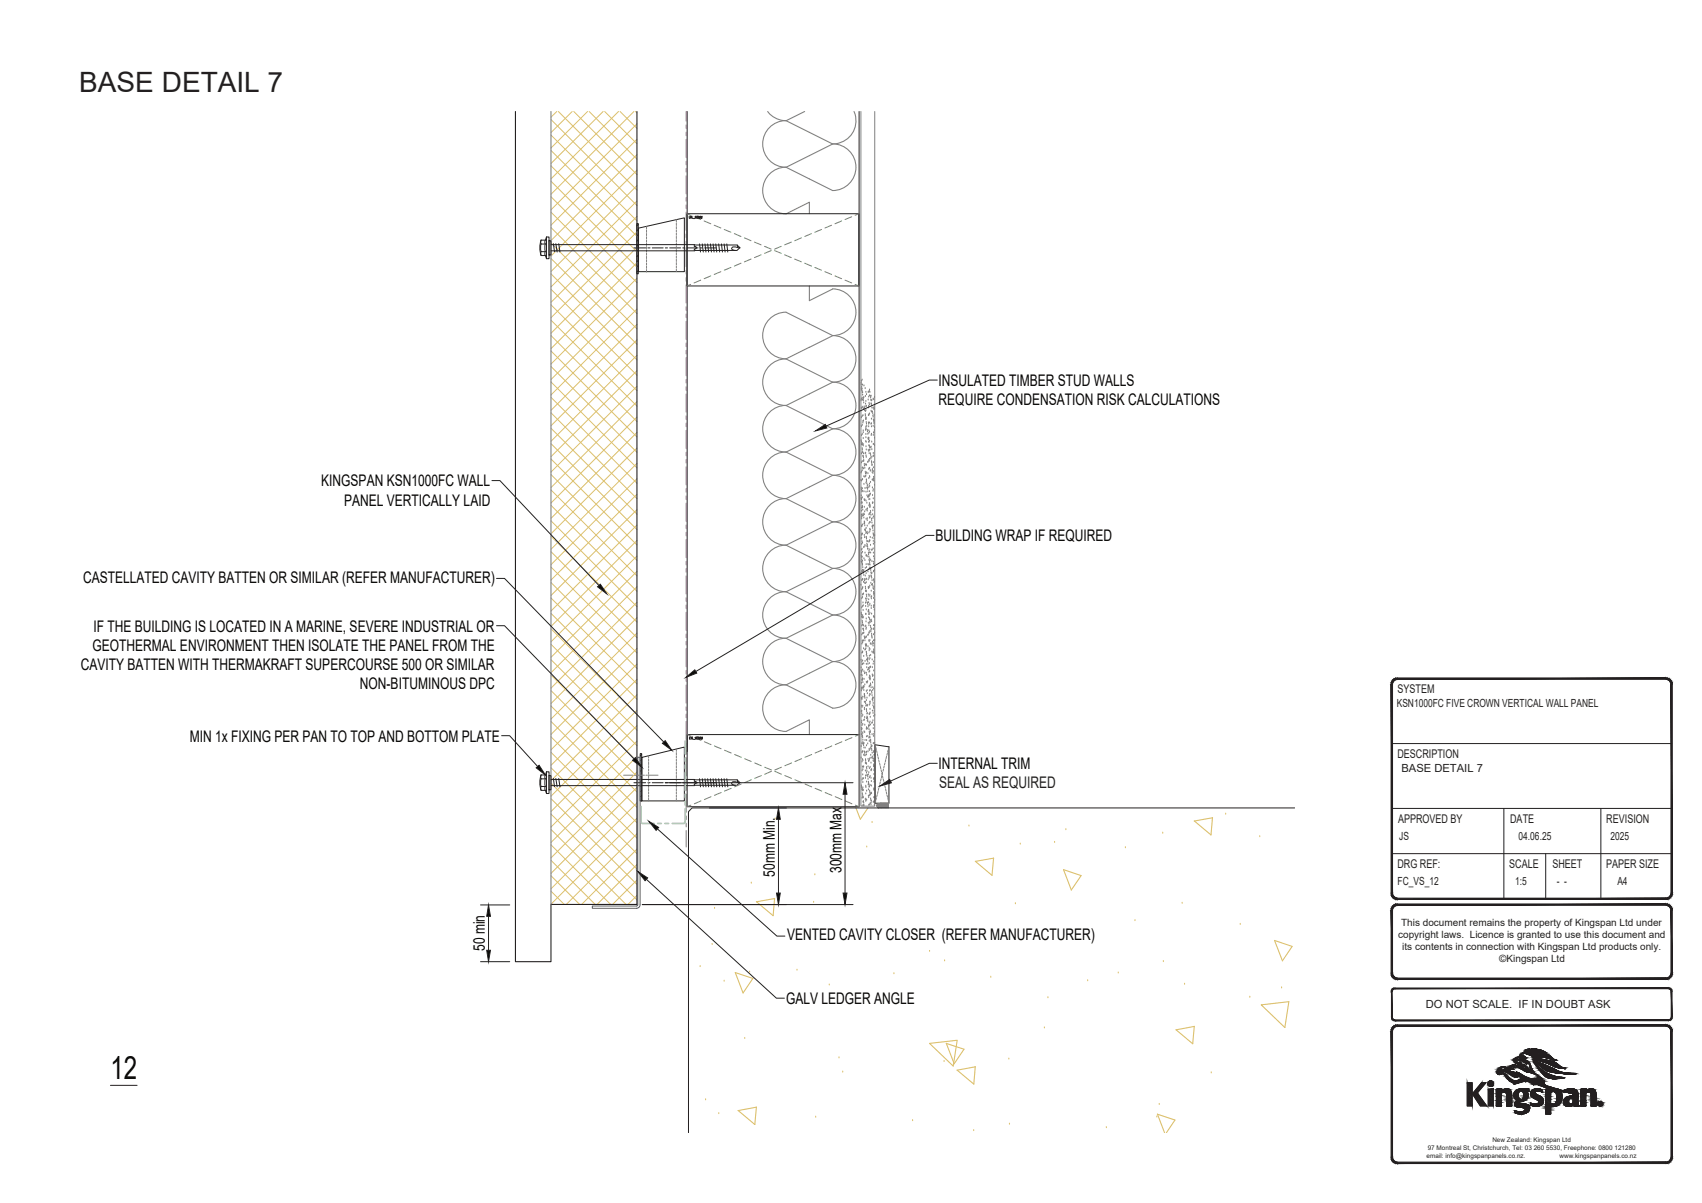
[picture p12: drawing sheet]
<svg xmlns="http://www.w3.org/2000/svg" width="297mm" height="210mm" viewBox="0 0 297 210" stroke-linecap="round" stroke-linejoin="round" font-family="sans-serif">
<defs><g id="words">
<text font-size="5.6" fill="#040503" x="19.3" y="188.3">12</text>
<text font-size="4.9" fill="#231f20" x="13.8" y="16.1">BASE DETAIL 7</text>
<g font-size="2.8" fill="#040503">
<text x="163.8" y="67.3">INSULATED TIMBER STUD WALLS</text>
<text x="163.8" y="70.7">REQUIRE CONDENSATION RISK CALCULATIONS</text>
<text x="56.1" y="84.9">KINGSPAN KSN1000FC WALL</text>
<text x="60.1" y="88.3">PANEL VERTICALLY LAID</text>
<text x="163.2" y="94.4">BUILDING WRAP IF REQUIRED</text>
<text x="14.5" y="101.7">CASTELLATED CAVITY BATTEN OR SIMILAR (REFER MANUFACTURER)</text>
<text x="16.2" y="113.6">GEOTHERMAL ENVIRONMENT THEN ISOLATE THE PANEL FROM THE</text>
<text x="16.3" y="110.2">IF THE BUILDING IS LOCATED IN A MARINE, SEVERE INDUSTRIAL OR</text>
<text x="14.1" y="117">CAVITY BATTEN WITH THERMAKRAFT SUPERCOURSE 500 OR SIMILAR</text>
<text x="62.8" y="120.3">NON-BITUMINOUS DPC</text>
<text x="33.1" y="129.4">MIN 1x FIXING PER PAN TO TOP AND BOTTOM PLATE</text>
<text x="163.8" y="134.2">INTERNAL TRIM</text>
<text x="135.2" y="153" transform="rotate(-90 135.2 153)">50mm Min.</text>
<text x="146.8" y="152.4" transform="rotate(-90 146.8 152.4)">300mm Max</text>
<text x="84.6" y="166" transform="rotate(-90 84.6 166)">50 min</text>
<text x="137.4" y="164.1">VENTED CAVITY CLOSER (REFER MANUFACTURER)</text>
<text x="137.2" y="175.2">GALV LEDGER ANGLE</text>
</g>
<text font-size="2.8" fill="#231f20" x="163.9" y="137.5">SEAL AS REQUIRED</text>
<g font-size="2.1" fill="#231f20">
<text x="243.9" y="121">SYSTEM</text>
<text x="243.9" y="132.3">DESCRIPTION</text>
<text x="244" y="143.6">APPROVED BY</text>
<text x="263.6" y="143.6">DATE</text>
<text x="280.3" y="143.6">REVISION</text>
<text x="243.9" y="151.5">DRG REF:</text>
<text x="263.4" y="151.5">SCALE</text>
<text x="270.9" y="151.5">SHEET</text>
<text x="280.3" y="151.5">PAPER SIZE</text>
</g>
<g font-size="2" fill="#231f20">
<text x="243.8" y="123.5">KSN1000FC FIVE CROWN VERTICAL WALL PANEL</text>
<text x="244.6" y="134.8">BASE DETAIL 7</text>
<text x="244.2" y="146.6">JS</text>
<text x="265" y="146.6">04.06.25</text>
<text x="281.1" y="146.6">2025</text>
<text x="243.9" y="154.5">FC_VS_12</text>
<text x="264.4" y="154.5">1:5</text>
<text x="271.7" y="154.5">- -</text>
<text x="282.3" y="154.5">A4</text>
<text x="248.8" y="176">DO NOT SCALE. IF IN DOUBT ASK</text>
</g>
<g font-size="1.7" fill="#231f20">
<text x="244.5" y="161.7">This document remains the property of Kingspan Ltd under</text>
<text x="244" y="163.8">copyright laws. Licence is granted to use this document and</text>
<text x="244.7" y="165.8">its contents in connection with Kingspan Ltd products only.</text>
<text x="261.7" y="168">©Kingspan Ltd</text>
</g>
<g font-size="1.1" fill="#231f20">
<text x="249" y="202.1">email: info@kingspanpanels.co.nz.</text>
<text x="249.2" y="200.7">97 Montreal St, Christchurch, Tel: 03 260 5530, Freephone: 0800 121280</text>
<text x="260.4" y="199.4">New Zealand: Kingspan Ltd</text>
<text x="272.2" y="202.1">www.kingspanpanels.co.nz</text>
</g>
</g></defs>
<g fill="none" stroke="#808180" stroke-width=".19">
<path d="M96.2 19.5v138.4M134 19.5a4.1 4.1 0 0 0 3.2 1.6l3.2-1.6M149 19.5a4 4 0 0 1-3.7 5.6l-8.1-4M137.2 29.2a4.1 4.1 0 0 0-4.1 4.1 4.1 4.1 0 0 0 4.1 4l4.1-2v2M137.2 21.1a4.1 4.1 0 0 0-4.1 4 4.1 4.1 0 0 0 4.1 4.1M137.2 29.2l8.1 4.1M145.3 25.1a4.1 4.1 0 0 1 4.1 4.1 4.1 4.1 0 0 1-4.1 4.1M145.3 25.1l-8.1 4.1M141.3 49.9v2.6l4-2.1M145.3 50.4a4.1 4.1 0 0 1 4.1 4.1 4.1 4.1 0 0 1-4.1 4.1 4.1 4.1 0 0 1 4.1 4 4.1 4.1 0 0 1-4.1 4.1 4.1 4.1 0 0 1 4.1 4.1 4.1 4.1 0 0 1-4.1 4 4.1 4.1 0 0 1 4.1 4.1 4.1 4.1 0 0 1-4.1 4.1M145.3 58.6l-8.1 4M145.3 58.6l-8.1-4.1a4.1 4.1 0 0 0-4.1 4.1 4.1 4.1 0 0 0 4.1 4"/>
<path d="M137.2 78.9a4.1 4.1 0 0 0-4.1 4.1 4.1 4.1 0 0 0 4.1 4M137.2 70.8a4.1 4.1 0 0 0-4.1 4 4.1 4.1 0 0 0 4.1 4.1M137.2 62.6a4.1 4.1 0 0 0-4.1 4.1 4.1 4.1 0 0 0 4.1 4.1M137.2 78.9l8.1 4.1-8.1 4M137.2 70.8l8.1 4-8.1 4.1M137.2 62.7l8.1 4-8.1 4.1M150.3 69.7h.1M150.3 76.8h.1M150.3 66.7h.1M150.3 67h.1M150.3 67.7h.1M150.3 77h.1"/>
<path d="M150.3 74.3h.1M150.3 72.7h.1M150.3 71.1h.1M150.3 69.5h.1M150.3 67.9h.1M150.3 66.4h.1M150.4 79h.1M150.4 77.4h.1M150.4 75.9h.1M150.4 77.5h.1M150.4 67.4h.1M150.5 68.1h.1"/>
<path d="M150.5 69.3h.1M150.5 67.7h.1M150.5 66.2h.1M150.5 78.1h.1M150.5 78.8h.1M150.5 77.2h.1M150.5 75.7h.1M150.5 74.1h.1M150.5 72.5h.1M150.5 70.9h.1M150.5 78.4h.1M150.5 67h.1"/>
<path d="M150.5 69.7h.1M150.5 68.8h.1M150.5 77.5h.1M150.5 68.4h.1M150.6 78.8h.1M150.6 79.5h.1M150.6 71h.1M150.6 73.7h.1M150.6 73.4h.1M150.6 72.4h.1M150.6 77.4h.1M150.7 79.5h.1"/>
<path d="M150.7 69.5h.1M150.7 75.4h.1M150.7 75h.1M150.7 76.4h.1M150.7 77.7h.1M150.7 69.7h.1M150.7 69.3h.1M150.7 79.8h.1M150.7 73.3h.1M150.7 79h.1M150.7 71.3h.1M150.7 70.1h.1"/>
<path d="M150.8 69.2h.1M150.8 67.2h.1M150.8 70.8h.1M150.9 71.1h.1M150.9 71.5h.1M151 79h.1M151 67.7h.1M151 72.2h.1M151 72.5h.1M151 69h.1M151.1 74.9h.1M151.1 70.4h.1"/>
<path d="M151.1 71.7h.1M151.1 78.9h.1M151.1 72.9h.1M151.1 76.9h.1M151.1 73h.1M151.1 70.8h.1M151.1 74.4h.1M151.1 75.7h.1M151.1 76.2h.1M151.1 74.6h.1M151.1 73.1h.1M151.1 71.5h.1"/>
<path d="M151.1 69.9h.1M151.1 68.3h.1M151.1 74.8h.1M151.1 77.8h.1M151.1 79.4h.1M151.2 72.8h.1M151.2 77h.1M151.2 73.6h.1M151.2 78.4h.1M151.2 79.7h.1M151.2 70.7h.1M151.2 73.9h.1"/>
<path d="M151.2 68.7h.1M151.3 74.3h.1M151.4 75h.1M151.4 75.2h.1M151.5 75.6h.1M151.5 76.5h.1M151.5 68.3h.1M151.5 69.6h.1M151.5 76.3h.1M151.5 78.4h.1M151.6 71h.1M151.6 73.6h.1"/>
<path d="M151.6 76.6h.1M151.6 76.3h.1M151.6 72.3h.1M151.6 74.3h.1M151.6 73.9h.1M151.6 70.7h.1M151.6 69.1h.1M151.6 77h.1M151.6 68.3h.1M151.6 75h.1M151.6 77.6h.1M151.6 78.6h.1"/>
<path d="M151.6 75.5h.1M151.7 70.2h.1M151.7 79h.1M151.7 68.2h.1M151.7 77.7h.1M151.8 77.9h.1M151.8 67.9h.1M151.8 80h.1M151.8 76.8h.1M151.8 78.4h.1M151.8 75.2h.1M151.8 73.7h.1"/>
<path d="M151.8 72.1h.1M151.8 70.5h.1M151.8 68.9h.1M151.8 68.3h.1M151.9 79h.1M151.9 69h.1M151.9 79.3h.1M151.9 69.3h.1M151.9 78h.1M152 79.7h.1M152 69.7h.1M152 79.9h.1"/>
<path d="M152 73.9h.1M152 77.9h.1M152 69h.1M152 70.3h.1M152 71.6h.1M152 75.8h.1M152.1 70.4h.1M152.1 69.8h.1M152.1 73.8h.1M152.1 73h.1M152.1 74.3h.1M152.1 75.6h.1"/>
<path d="M152.1 70.6h.1M152.1 71.8h.1M152.1 77h.1M152.2 69.7h.1M152.2 78.3h.1M152.2 79.6h.1M152.2 71.1h.1M152.3 71.7h.1M152.3 72h.1M152.3 72.4h.1M152.4 79.5h.1M152.4 74.2h.1"/>
<path d="M152.4 72.6h.1M152.4 71.1h.1M152.4 69.5h.1M152.4 79h.1M152.4 77.4h.1M152.4 75.8h.1M152.4 73.1h.1M152.5 75.4h.1M152.5 73.4h.1M152.5 79.4h.1M152.5 77.4h.1M152.5 69.6h.1"/>
<path d="M152.5 71.3h.1M152.5 73.8h.1M152.5 75.3h.1M152.5 71h.1M152.6 73.3h.1M152.6 72.3h.1M152.6 73.6h.1M152.6 71.2h.1M152.6 75h.1M152.6 74.5h.1M152.6 69.2h.1M152.6 76.3h.1"/>
<path d="M152.6 77.6h.1M137.2 95.1a4.1 4.1 0 0 0-4.1 4.1 4.1 4.1 0 0 0 4.1 4.1M137.2 87a4.1 4.1 0 0 0-4.1 4.1 4.1 4.1 0 0 0 4.1 4.1M137.2 95.2l8.1 4-8.1 4.1M137.2 87l8.1 4.1-8.1 4.1M145.3 83a4.1 4.1 0 0 1 4.1 4 4.1 4.1 0 0 1-4.1 4.1 4.1 4.1 0 0 1 4.1 4 4.1 4.1 0 0 1-4.1 4.1 4.1 4.1 0 0 1 4.1 4.1 4.1 4.1 0 0 1-4.1 4.1M150.3 83.7h.1M150.3 82.4h.1M150.3 99.9h.1M150.3 86.8h.1M150.3 93.9h.1M150.3 85h.1"/>
<path d="M150.3 86.4h.1M150.3 87.7h.1M150.3 97.9h.1M150.3 96.9h.1M150.3 87.1h.1M150.3 95.8h.1M150.3 97.1h.1M150.4 89.8h.1M150.4 89h.1M150.4 86.9h.1M150.4 85.4h.1M150.4 83.8h.1"/>
<path d="M150.4 82.2h.1M150.4 80.6h.1M150.4 93.8h.1M150.4 90.4h.1M150.4 91.7h.1M150.4 98h.1M150.4 96.4h.1M150.4 94.8h.1M150.4 93.3h.1M150.4 90.1h.1M150.4 88.5h.1M150.4 87.5h.1"/>
<path d="M150.4 97.5h.1M150.4 99.6h.1M150.4 85.7h.1M150.4 93.1h.1M150.4 89.7h.1M150.4 94.4h.1M150.4 95.7h.1M150.5 87.7h.1M150.5 88.2h.1M150.5 81.6h.1M150.5 97.1h.1M150.5 98.2h.1"/>
<path d="M150.5 82h.1M150.5 80.4h.1M150.5 88.5h.1M150.5 85.6h.1M150.5 98.4h.1M150.5 99.7h.1M150.5 93h.1M150.5 91.5h.1M150.5 89.9h.1M150.5 88.3h.1M150.5 86.7h.1M150.5 85.1h.1"/>
<path d="M150.5 83.6h.1M150.5 98.5h.1M150.5 99.4h.1M150.5 97.8h.1M150.5 96.2h.1M150.5 94.6h.1M150.6 88.9h.1M150.6 81.5h.1M150.6 98.9h.1M150.7 89.6h.1M150.7 99.6h.1M150.7 99.5h.1"/>
<path d="M150.7 89.8h.1M150.7 99.9h.1M150.7 80.4h.1M150.7 81.7h.1M150.7 80.2h.1M150.7 95.4h.1M150.8 90.2h.1M150.8 83h.1M150.8 99.4h.1M150.8 84.4h.1M150.8 85.7h.1M150.8 97.4h.1"/>
<path d="M150.8 91.3h.1M150.8 95.3h.1M150.8 87h.1M150.8 90.9h.1M150.8 80.9h.1M150.8 93.3h.1M150.8 88.4h.1M150.8 89.7h.1M150.9 91.2h.1M150.9 81.2h.1M150.9 87.2h.1M150.9 91h.1"/>
<path d="M150.9 93.7h.1M150.9 89.2h.1M150.9 92.4h.1M150.9 91.6h.1M150.9 81.6h.1M150.9 83.1h.1M150.9 87.1h.1M150.9 95h.1M150.9 97.7h.1M151 85.1h.1M151 96.4h.1M151 92.3h.1"/>
<path d="M151 82.3h.1M151 83h.1M151 99h.1M151 81h.1M151.1 92.6h.1M151.1 82.5h.1M151.1 82.9h.1M151.1 93h.1M151.1 88.9h.1M151.1 87.3h.1M151.1 85.7h.1M151.1 84.1h.1"/>
<path d="M151.1 82.6h.1M151.1 81h.1M151.2 99.9h.1M151.2 98.4h.1M151.2 96.8h.1M151.2 95.2h.1M151.2 93.6h.1M151.2 92.1h.1M151.2 90.5h.1M151.2 96.9h.1M151.2 93.7h.1M151.2 83.6h.1"/>
<path d="M151.2 93.9h.1M151.2 83.9h.1M151.2 81h.1M151.2 83.7h.1M151.2 98.9h.1M151.2 92.8h.1M151.2 82.4h.1M151.3 96.8h.1M151.3 94.3h.1M151.3 84.3h.1M151.3 94.8h.1M151.3 85h.1"/>
<path d="M151.3 87.7h.1M151.3 88.7h.1M151.3 86.4h.1M151.3 92.7h.1M151.4 90.7h.1M151.4 89h.1M151.4 90.4h.1M151.4 91.7h.1M151.4 95h.1M151.4 85h.1M151.4 84.6h.1M151.4 88.6h.1"/>
<path d="M151.4 93h.1M151.4 95.3h.1M151.4 85.2h.1M151.4 86.6h.1M151.4 94.4h.1M151.4 95.7h.1M151.4 80.5h.1M151.5 85.7h.1M151.5 84.5h.1M151.5 97h.1M151.5 95.7h.1M151.5 82.5h.1"/>
<path d="M151.5 98.4h.1M151.5 99.7h.1M151.5 80.5h.1M151.6 96.4h.1M151.6 86.4h.1M151.6 96.6h.1M151.6 86.6h.1M151.6 84.9h.1M151.6 83.4h.1M151.6 81.8h.1M151.6 98.4h.1M151.6 80.2h.1"/>
<path d="M151.6 97.1h.1M151.6 87h.1M151.6 96h.1M151.6 94.4h.1M151.6 92.9h.1M151.6 91.3h.1M151.6 89.7h.1M151.6 88.1h.1M151.6 86.5h.1M151.7 99.2h.1M151.7 97.6h.1M151.7 94.4h.1"/>
<path d="M151.7 80.3h.1M151.7 81.6h.1M151.7 98.4h.1M151.7 97.8h.1M151.7 87.7h.1M151.7 96.3h.1M151.8 90.3h.1M151.8 83h.1M151.8 84.3h.1M151.8 85.6h.1M151.8 98h.1M151.8 88h.1"/>
<path d="M151.8 94.3h.1M151.8 91.1h.1M151.8 89.5h.1M151.8 87.9h.1M151.8 86.3h.1M151.8 84.7h.1M151.8 83.1h.1M151.8 81.6h.1M151.8 92.2h.1M151.8 87h.1M151.8 99h.1M151.8 97.4h.1"/>
<path d="M151.8 95.8h.1M151.8 94.2h.1M151.8 92.6h.1M151.8 88.4h.1M151.8 86.2h.1M151.8 88.3h.1M151.8 89.6h.1M151.8 98.4h.1M151.8 90.2h.1M151.9 88.1h.1M151.9 91h.1M151.9 82.1h.1"/>
<path d="M151.9 92.3h.1M151.9 93.6h.1M151.9 86.1h.1M151.9 99.1h.1M151.9 89.1h.1M151.9 84h.1M151.9 95h.1M151.9 89.3h.1M151.9 96.3h.1M151.9 97.6h.1M152 99.4h.1M152 82h.1"/>
<path d="M152 99h.1M152 99.8h.1M152 89.8h.1M152.1 100h.1M152.1 90.4h.1M152.1 80.4h.1M152.1 80.7h.1M152.1 90.7h.1M152.1 95.9h.1M152.2 91.1h.1M152.2 81.1h.1M152.2 97.9h.1"/>
<path d="M152.2 99.9h.1M152.2 91.8h.1M152.2 81h.1M152.2 82.3h.1M152.2 83.6h.1M152.2 95.8h.1M152.2 93.8h.1M152.3 81.8h.1M152.3 87.7h.1M152.3 85h.1M152.3 91.8h.1M152.3 91.7h.1"/>
<path d="M152.3 86.3h.1M152.3 87.6h.1M152.3 92.1h.1M152.3 82h.1M152.3 89.7h.1M152.3 83.6h.1M152.3 89h.1M152.3 91.6h.1M152.3 82.5h.1M152.3 90.3h.1M152.4 92.5h.1M152.4 85.6h.1"/>
<path d="M152.4 93h.1M152.4 95.6h.1M152.4 83.5h.1M152.4 94.3h.1M152.4 86.9h.1M152.4 85.3h.1M152.4 83.7h.1M152.4 82.1h.1M152.4 80.6h.1M152.4 81.5h.1M152.4 98h.1M152.4 96.4h.1"/>
<path d="M152.4 94.8h.1M152.4 91.6h.1M152.4 90h.1M152.4 88.5h.1M152.5 93.2h.1M152.5 83.1h.1M152.5 97h.1M152.5 98.3h.1M152.5 99.6h.1M152.5 99.5h.1M152.5 83.4h.1M152.5 93.4h.1"/>
<path d="M152.5 93.9h.1M152.5 83.8h.1M152.6 97.4h.1M152.6 84.5h.1M152.6 99.4h.1M152.6 94.6h.1M152.6 93.3h.1M137.2 119.5a4.1 4.1 0 0 0-4.1 4.1 4.1 4.1 0 0 0 4.1 4.1l4.1-2.1v2.6M137.2 111.4a4.1 4.1 0 0 0-4.1 4.1 4.1 4.1 0 0 0 4.1 4M137.2 103.3a4.1 4.1 0 0 0-4.1 4 4.1 4.1 0 0 0 4.1 4.1M137.2 119.5l8.1 4.1M137.2 111.4l8.1 4.1-8.1 4"/>
<path d="M137.2 103.3l8.1 4.1-8.1 4M145.3 115.5a4.1 4.1 0 0 1 4.1 4 4.1 4.1 0 0 1-4.1 4.1M145.3 107.3a4.1 4.1 0 0 1 4.1 4.1 4.1 4.1 0 0 1-4.1 4.1M150.3 102h.1M150.3 115.1h.1M150.3 117.7h.1M150.3 116.4h.1M150.3 116.9h.1M150.3 106.9h.1M150.3 119.1h.1M150.4 117.2h.1M150.4 107.2h.1"/>
<path d="M150.4 120h.1M150.4 117.6h.1M150.4 107.6h.1M150.4 110.7h.1M150.4 109.1h.1M150.4 107.5h.1M150.4 105.9h.1M150.4 104.3h.1M150.4 102.8h.1M150.4 101.2h.1M150.4 118.6h.1M150.4 117h.1"/>
<path d="M150.4 115.4h.1M150.4 113.8h.1M150.4 112.2h.1M150.4 115.9h.1M150.5 119.9h.1M150.5 117.8h.1M150.5 108.3h.1M150.5 111.8h.1M150.5 118.3h.1M150.5 118.6h.1M150.5 108.5h.1M150.5 104.1h.1"/>
<path d="M150.5 102.6h.1M150.5 101h.1M150.5 115.8h.1M150.5 113.7h.1M150.5 101.1h.1M150.5 103.7h.1M150.5 116.8h.1M150.5 115.2h.1M150.5 113.6h.1M150.5 112h.1M150.5 110.4h.1M150.5 108.9h.1"/>
<path d="M150.5 107.3h.1M150.5 105.7h.1M150.5 107.7h.1M150.6 102.4h.1M150.6 119.9h.1M150.6 118.4h.1M150.6 119h.1M150.6 108.9h.1M150.6 111.7h.1M150.6 109.7h.1M150.6 105.1h.1M150.6 107.7h.1"/>
<path d="M150.6 103.6h.1M150.6 106.4h.1M150.6 107.6h.1M150.7 105.6h.1M150.7 119.7h.1M150.7 109.6h.1M150.7 109.1h.1M150.7 110.4h.1M150.7 111.7h.1M150.7 103.5h.1M150.7 119.9h.1M150.7 109.9h.1"/>
<path d="M150.7 113.1h.1M150.7 101.5h.1M150.7 114.4h.1M150.7 115.7h.1M150.8 110.3h.1M150.8 100.3h.1M150.8 117.1h.1M150.8 118.4h.1M150.8 119.7h.1M150.8 111h.1M150.8 101h.1M150.9 111.3h.1"/>
<path d="M150.9 101.2h.1M150.9 117.4h.1M150.9 101.6h.1M150.9 119.4h.1M150.9 111.7h.1M150.9 113.3h.1M151 117.3h.1M151 115.3h.1M151 109.2h.1M151 100.4h.1M151 101.7h.1M151 112.4h.1"/>
<path d="M151 102.3h.1M151 113.2h.1M151 111.2h.1M151.1 102.6h.1M151.1 103h.1M151.1 105.1h.1M151.1 112.6h.1M151.1 104.4h.1M151.1 105.7h.1M151.1 109.1h.1M151.1 107.1h.1M151.1 113h.1"/>
<path d="M151.1 107h.1M151.1 101h.1M151.1 108.4h.1M151.1 109.7h.1M151.1 105h.1M151.2 103h.1M151.2 111h.1M151.2 109.4h.1M151.2 107.9h.1M151.2 106.3h.1M151.2 104.7h.1M151.2 103.1h.1"/>
<path d="M151.2 101.5h.1M151.2 113.7h.1M151.2 103.7h.1M151.2 112.4h.1M151.2 118.9h.1M151.2 117.3h.1M151.2 115.8h.1M151.2 114.2h.1M151.2 112.6h.1M151.2 100.9h.1M151.2 114h.1M151.2 104h.1"/>
<path d="M151.2 115h.1M151.3 116.4h.1M151.3 117.7h.1M151.3 104.4h.1M151.3 114.4h.1M151.3 119.1h.1M151.3 118.9h.1M151.4 115.1h.1M151.4 105.1h.1M151.4 114.8h.1M151.4 105.3h.1M151.4 118.8h.1"/>
<path d="M151.4 115.4h.1M151.4 116.8h.1M151.5 110.7h.1M151.5 115.8h.1M151.5 105.7h.1M151.5 114.7h.1M151.5 112.7h.1M151.5 106.6h.1M151.5 101h.1M151.5 102.4h.1M151.5 103.6h.1M151.5 110.6h.1"/>
<path d="M151.5 108.6h.1M151.6 116.5h.1M151.6 106.4h.1M151.6 102.5h.1M151.6 105h.1M151.6 116.7h.1M151.6 106.7h.1M151.6 107.6h.1M151.6 106.5h.1M151.6 104.5h.1M151.6 107.1h.1M151.6 109h.1"/>
<path d="M151.6 111.6h.1M151.6 102.4h.1M151.7 117.2h.1M151.7 110.4h.1M151.7 108.7h.1M151.7 105.5h.1M151.7 103.9h.1M151.7 102.3h.1M151.7 100.8h.1M151.7 100.4h.1M151.7 119.7h.1M151.7 118.2h.1"/>
<path d="M151.7 116.6h.1M151.7 115h.1M151.7 113.4h.1M151.7 111.8h.1M151.7 110.3h.1M151.7 113h.1M151.7 115.6h.1M151.7 114.4h.1M151.8 117.8h.1M151.8 107.8h.1M151.8 108.1h.1M151.8 117h.1"/>
<path d="M151.8 118.4h.1M151.8 119.6h.1M151.8 118.1h.1M151.8 102.1h.1M151.8 100.5h.1M151.8 114.8h.1M151.8 113.2h.1M151.8 111.6h.1M151.8 110h.1M151.8 106.9h.1M151.8 105.3h.1M151.8 103.7h.1"/>
<path d="M151.8 118.5h.1M151.8 108.5h.1M151.8 119.5h.1M151.8 118h.1M151.8 116.4h.1M151.9 118.3h.1M151.9 112.3h.1M151.9 119.2h.1M151.9 109.2h.1M151.9 116.3h.1M151.9 114.2h.1M152 119.5h.1"/>
<path d="M152 109.4h.1M152 108.2h.1M152 101.6h.1M152 112.2h.1M152 110.1h.1M152 109.8h.1M152 100.3h.1M152 119.9h.1M152 104.1h.1M152 103h.1M152 105.6h.1M152.1 108.1h.1"/>
<path d="M152.1 106h.1M152.1 104.3h.1M152.1 100.5h.1M152.1 110.5h.1M152.1 107h.1M152.1 108.3h.1M152.1 109.6h.1M152.1 104h.1M152.1 101.9h.1M152.1 100.8h.1M152.1 110.8h.1M152.2 111h.1"/>
<path d="M152.2 112.3h.1M152.2 113.6h.1M152.2 101.2h.1M152.2 111.2h.1M152.2 115h.1M152.2 116.3h.1M152.2 117.6h.1M152.3 101.9h.1M152.3 111.9h.1M152.3 119h.1M152.3 117.9h.1M152.3 102.1h.1"/>
<path d="M152.3 112.2h.1M152.3 119.9h.1M152.3 113.8h.1M152.4 112.6h.1M152.4 102.5h.1M152.4 117.8h.1M152.4 115.8h.1M152.4 109.7h.1M152.4 113.7h.1M152.5 103.2h.1M152.5 110.6h.1M152.5 109h.1"/>
<path d="M152.5 107.5h.1M152.5 105.9h.1M152.5 104.3h.1M152.5 102.7h.1M152.5 101.1h.1M152.5 111.7h.1M152.5 113.3h.1M152.5 118.5h.1M152.5 116.9h.1M152.5 115.4h.1M152.5 113.8h.1M152.5 112.2h.1"/>
<path d="M152.5 105.6h.1M152.5 113.5h.1M152.5 101h.1M152.5 103.5h.1M152.5 109.6h.1M152.5 102.3h.1M152.5 103.6h.1M152.5 107.6h.1M152.5 101.5h.1M152.6 113.9h.1M152.6 105h.1M152.6 103.9h.1"/>
<path d="M152.6 105.5h.1M152.6 103.5h.1M152.6 106.3h.1M152.6 107.6h.1M152.6 109h.1M152.6 101.4h.1M152.6 114.6h.1M152.6 110.3h.1M152.6 111.6h.1M152.6 104.6h.1M150.3 132.2h.1M150.3 130.1h.1"/>
<path d="M150.3 124.1h.1M150.3 137h.1M150.3 127h.1M150.3 120.4h.1M150.3 121.7h.1M150.3 128.1h.1M150.4 137.3h.1M150.4 127.2h.1M150.4 126h.1M150.4 123.1h.1M150.4 124.4h.1M150.4 125.7h.1"/>
<path d="M150.4 124h.1M150.4 137.7h.1M150.4 127.6h.1M150.4 121.7h.1M150.4 120.2h.1M150.4 121.9h.1M150.4 127.1h.1M150.4 132.8h.1M150.4 131.2h.1M150.4 129.6h.1M150.4 128.1h.1M150.4 126.5h.1"/>
<path d="M150.4 124.9h.1M150.4 123.3h.1M150.5 139.1h.1M150.5 137.6h.1M150.5 136h.1M150.5 134.4h.1M150.5 128.4h.1M150.5 129.7h.1M150.5 138.4h.1M150.5 128.3h.1M150.5 131.1h.1M150.5 132.4h.1"/>
<path d="M150.5 133.7h.1M150.5 138.7h.1M150.5 128.6h.1M150.6 135.1h.1M150.6 137.7h.1M150.6 127.8h.1M150.6 126.3h.1M150.6 124.7h.1M150.6 123.1h.1M150.6 121.5h.1M150.6 137.9h.1M150.6 138.9h.1"/>
<path d="M150.6 137.3h.1M150.6 135.8h.1M150.6 134.2h.1M150.6 132.6h.1M150.6 129h.1M150.6 136.4h.1M150.6 131h.1M150.6 129.4h.1M150.6 139.1h.1M150.6 139.8h.1M150.6 133.8h.1M150.7 137.8h.1"/>
<path d="M150.7 135.8h.1M150.7 139.8h.1M150.7 129.7h.1M150.7 130h.1M150.7 133.7h.1M150.7 131.6h.1M150.8 120.3h.1M150.8 125.6h.1M150.8 130.4h.1M150.8 129.6h.1M150.8 127.6h.1M150.8 121.5h.1"/>
<path d="M150.8 121.1h.1M150.8 125.5h.1M150.9 131.1h.1M150.9 121h.1M150.9 122.4h.1M150.9 123.7h.1M150.9 123.5h.1M150.9 121.3h.1M150.9 131.3h.1M150.9 125.1h.1M150.9 127.7h.1M150.9 121.4h.1"/>
<path d="M150.9 126.4h.1M150.9 131.8h.1M150.9 121.7h.1M151 129.1h.1M151 131.7h.1M151 130.4h.1M151 139.4h.1M151 122.4h.1M151 133.1h.1M151 134.4h.1M151 135.7h.1M151.1 132.4h.1"/>
<path d="M151.1 132.7h.1M151.1 122.7h.1M151.1 135.3h.1M151.1 137.1h.1M151.1 138.4h.1M151.1 139.7h.1M151.1 139.3h.1M151.1 123.1h.1M151.1 137.3h.1M151.1 133.1h.1M151.1 131.2h.1M151.2 135.2h.1"/>
<path d="M151.2 133.2h.1M151.2 123.7h.1M151.2 122.1h.1M151.2 120.5h.1M151.2 127.1h.1M151.2 134.8h.1M151.2 133.8h.1M151.2 131.6h.1M151.2 123.8h.1M151.2 130h.1M151.2 128.4h.1M151.2 126.8h.1"/>
<path d="M151.2 125.3h.1M151.2 131.1h.1M151.2 139.5h.1M151.2 137.9h.1M151.2 136.3h.1M151.2 124h.1M151.2 129.1h.1M151.3 134.1h.1M151.3 123h.1M151.3 127h.1M151.3 134.5h.1M151.3 124.5h.1"/>
<path d="M151.3 121.7h.1M151.3 125h.1M151.3 120.4h.1M151.4 122.9h.1M151.4 123.1h.1M151.4 124.4h.1M151.4 125.7h.1M151.4 120.9h.1M151.4 125.1h.1M151.4 135.2h.1M151.4 135.4h.1M151.4 125.4h.1"/>
<path d="M151.4 127.1h.1M151.4 128.4h.1M151.4 129.7h.1M151.5 125.8h.1M151.5 131.1h.1M151.5 135.9h.1M151.5 132.4h.1M151.5 133.7h.1M151.5 136.8h.1M151.5 135.1h.1M151.6 136.4h.1M151.6 137.7h.1"/>
<path d="M151.6 138.8h.1M151.6 136.5h.1M151.6 126.5h.1M151.6 132.7h.1M151.6 126.8h.1M151.6 139.1h.1M151.6 136.7h.1M151.6 136.8h.1M151.6 134.7h.1M151.6 128.6h.1M151.7 137.2h.1M151.7 127.2h.1"/>
<path d="M151.7 132.6h.1M151.7 130.6h.1M151.7 130.8h.1M151.7 129.2h.1M151.7 127.6h.1M151.7 126.1h.1M151.7 124.5h.1M151.7 122.9h.1M151.7 121.3h.1M151.7 138.7h.1M151.7 135.6h.1M151.7 134h.1"/>
<path d="M151.7 132.4h.1M151.7 128.5h.1M151.8 127.9h.1M151.8 126.5h.1M151.8 137.9h.1M151.8 120.5h.1M151.8 138.2h.1M151.8 128.1h.1M151.8 124.5h.1M151.8 121h.1M151.8 122.4h.1M151.8 128.6h.1"/>
<path d="M151.8 123.6h.1M151.8 125.9h.1M151.8 124.3h.1M151.8 122.7h.1M151.8 121.1h.1M151.9 138.5h.1M151.9 136.9h.1M151.9 135.4h.1M151.9 138.6h.1M151.9 133.8h.1M151.9 132.2h.1M151.9 130.6h.1"/>
<path d="M151.9 129h.1M151.9 127.4h.1M151.9 120.3h.1M151.9 125h.1M151.9 126.4h.1M151.9 127.7h.1M151.9 139.3h.1M151.9 129.2h.1M152 129.5h.1M152 130.4h.1M152 131.7h.1M152 138.4h.1"/>
<path d="M152 139.5h.1M152 133h.1M152 135.7h.1M152 140h.1M152 129.9h.1M152 134.4h.1M152 134.3h.1M152.1 138.3h.1M152.1 137h.1M152.1 139.7h.1M152.1 136.2h.1M152.1 138.4h.1"/>
<path d="M152.1 130.2h.1M152.1 130.6h.1M152.1 120.6h.1M152.1 134.2h.1M152.1 132.1h.1M152.2 130.9h.1M152.2 120.8h.1M152.2 126.1h.1M152.2 130.1h.1M152.2 121.2h.1M152.2 128.1h.1M152.2 131.3h.1"/>
<path d="M152.2 122h.1M152.2 126h.1M152.3 123.9h.1M152.3 121.9h.1M152.3 132h.1M152.3 120.3h.1M152.3 121.6h.1M152.3 132.2h.1M152.3 122.2h.1M152.3 123h.1M152.3 125.6h.1M152.4 124.3h.1"/>
<path d="M152.4 132.6h.1M152.4 122.6h.1M152.4 127h.1M152.4 129.6h.1M152.4 139.9h.1M152.4 128.3h.1M152.5 133.3h.1M152.5 123.3h.1M152.5 131h.1M152.5 132.3h.1M152.5 133.6h.1M152.5 121.7h.1"/>
<path d="M152.5 120.1h.1M152.5 135.8h.1M152.5 132.7h.1M152.5 131.2h.1M152.5 129.6h.1M152.5 128h.1M152.5 126.4h.1M152.5 124.9h.1M152.5 139.8h.1M152.5 139.1h.1M152.5 137.5h.1M152.5 135.9h.1"/>
<path d="M152.5 134.3h.1M152.5 123.6h.1M152.5 135h.1M152.5 137.8h.1M152.5 136.3h.1M152.5 137.6h.1M152.5 131.7h.1M152.6 124h.1M152.6 135.7h.1M152.6 134h.1M152.6 139h.1M152.6 133.7h.1"/>
<path d="M152.6 127.6h.1M152.6 131.6h.1M152.6 129.6h.1M152.7 124.7h.1M150.6 140.5h.1M150.7 140.4h.1M150.7 140h.1M150.8 140.4h.1M151.6 140.4h.1M151.7 140.3h.1M151.9 140.1h.1M152 140.3h.1"/>
<path d="M152.6 140.3h.1"/>
</g>
<g fill="none" stroke="#dcc06c" stroke-width=".19">
<path d="M124.7 158.4h.1M131.1 154h.1M135.2 156.8l-.3 3-2.9-2.4M135.2 156.8l-3.2 .6M135.3 142.8h.1M142 157.3h.1M142.2 152.5h.1M149.4 141l.7 2 1.4-2M151.3 147.7h.1M152.2 143.4h.1M169.1 144h.1M170.2 150.3l2.9 2.5 .3-3-3.2 .6"/>
<path d="M177.2 157.6h.1M178.1 147.2h.1M184 146.9h.1M185.6 151.8l3.1 1-1.7 2.6zM186 144.6h.1M196.4 147.8h.1M202.9 145.3h.1M206.3 157.5h.1M211.6 142.7l-.3 3-2.9-2.4M211.6 142.7l-3.2 .6M213.9 141.9h.1M219.9 145.9h.1"/>
<path d="M122.2 168.5h.1M124.3 164.7h.1M126.4 171.1h.1M128.3 169.8l3.1 1-1.7 2.5zM130.8 169.5h.1M139.1 169.2h.1M144.7 171.8h.1M150.1 174.8h.1M156 169.8h.1M162.2 165.9h.1M164.9 167.5h.1M172.9 170.4h.1"/>
<path d="M182.3 179.2h.1M182.9 174h.1M189.8 171h.1M195.2 169.7h.1M198.1 160.5h.1M203 167.7h.1M205.2 179.7l3 2.5 .2-3.1-3.1 .7M206.7 171.6h.1M216.4 161.2h.1M218.1 173.9h.1M220.1 175.4l4.8-.6-.7 4.6zM222.4 164.2l3.1 1-1.7 2.5z"/>
<path d="M223.7 172.3h.1M123.1 191.8h.1M125.4 194.2h.1M128.8 193.8l2.9 2.5 .3-3.1-3.2 .6M130 181.1h.1M142.4 194.8h.1M146.4 184.5h.1M147.1 186.9h.1M159.3 195.4h.1M162.2 182.1l4.9-.5-.7 4.5zM164.8 185.1h.1M165.1 182.1l3.1 1-1.7 2.6z"/>
<path d="M169.9 197.2h.1M170.2 186.2l-.2 3-3-2.4 3.2-.6M176.1 184.7h.1M176.2 196h.1M193.1 196.7h.1M201.9 194.8h.1M202.3 192.6h.1M203.2 197.7l-1.2-3.2 3.1 1-1.5 2.2M211.4 187.1h.1"/>
</g>
<g fill="none" stroke="#231f20" stroke-width=".17">
<path d="M119.9 19.5v111.7M149.9 19.5v108.7M111.1 39h.3v8.8h-.3zM111.4 39.2l-.3 .2M111.4 39.8l8-1.8v9.4h-8zM119.9 37.3h30v12.6h-30zM120.3 37.7v.4h.2M120.5 37.7l.1 .4 .1-.4M120.8 37.7v.4h.1M121 38.2h.3M121.5 37.8a.18 .18 0 0 0-.1 .1 .18 .18 0 0 0 .1 .2v-.2l-.1 .1M121.7 37.7h.1v.4l-.2-.1"/>
<path d="M121.9 38.1v-.4l.1 .4 .2-.4v.4M122.3 38.1v-.4l.1 .4 .1-.4v.4M94.4 42.6v1.3M94.4 41.9l-.2 1.3 .2 1.4M95.2 41.9v2M95.2 43.9v.7M95.4 41.4v3.8l-.2-.6h-.8v-.2v-.5h.8M95.4 41.4l-.2 .5h-.8v.2v.5h.8M95.4 41.4h.4v3.8h-.4M95.8 42l.4 .1v2.4h-.2h-.2zM96.2 42.7l32.4 .1 .5 .4-.5 .5-32.4 .1M96.6 42.5l.2 1.4"/>
<path d="M97 42.5l.2 1.5M97.5 42.5l.2 1.5M110.6 43.3h2.1M111.4 47.2l-.3 .3M111.4 46.3l-.3 .3M111.4 45.4l-.3 .3M111.4 44.5l-.3 .3M111.4 43.7l-.3 .2M111.4 42.7l-.3 .3M111.4 41.9l-.3 .2M111.4 40.9l-.3 .3M111.4 40.1l-.3 .2"/>
<path d="M113.1 43.3h.3M113.8 43.3h1.9M116.1 43.3h.4M116.9 43.3h1.9M119.2 43.3h.3M119.9 43.3h1.9M121.2 42.7v.3l.2 .1M121.4 43.1l.2 .1-.2 .2M121.4 43.4l-.2 .1v.3M122.1 42.6l.2 1.4M122.2 43.3h.4M122.6 42.6l.1 1.4"/>
<path d="M123 43.3h2M123 42.6l.2 1.4M123.5 42.6l.2 1.4M124 42.6l.2 1.4M124.5 42.6l.1 1.4M124.9 42.6l.2 1.4M125.4 42.6l.2 1.4M125.9 42.6l.2 1.4M126.4 42.6l.1 1.4M126.8 42.6l.2 1.4M128.7 42.8v.4l.5 .1M128.7 43.2l-.7-.1-.3 .2 .1 .3 .5 .1"/>
<path d="M94.4 135.9v1.4M94.4 135.2l-.2 1.4 .2 1.3M94.4 135.9h.8M95.2 135.3l-.1 1.3 .1 1.3M95.4 134.7v3.8l-.2-.5h-.8v-.3v-.4h.8M95.4 134.7l-.2 .6h-.8v.6M95.4 134.7h.4v3.8h-.4M95.8 135.4h.4v2.4l-.2 .1h-.2zM96.2 136.1h32.4l.5 .5-.5 .5h-32.4M96.6 135.9l.2 1.4M97 135.9l.2 1.4M97.5 135.9l.2 1.4"/>
<path d="M110.6 136.6h2.1M111.7 131.5h.3v8.3h-.3zM112 139.8h-.1M112 138.9l-.3 .2M112 138l-.3 .2M112 137.1l-.3 .2M112 136.2l-.3 .2M112 135.3l-.3 .2M112 134.4l-.3 .2M112 133.5l-.3 .2M112 132.6l-.3 .2M112 131.7l-.3 .2"/>
<path d="M112 132.2l7.4-1.8v9.4h-7.4zM113.1 136.6h.3M113.8 136.6h1.9M116.1 136.6h.4M116.9 136.6h1.9M119.2 136.6h.3M119.9 128.2h30v12.6h-30zM119.9 136.6h1.9M120.3 128.6v.4h.2M120.5 128.6l.1 .4 .1-.4M120.8 128.6v.4h.2M121 129.1h.3"/>
<path d="M121.2 136.1v.2l.2 .1M121.4 136.4l.2 .2-.4 .2v.3M121.6 128.7l-.2-.1v.2l.2 .2v-.2l-.2 .1M121.7 128.6h.2l-.1 .2 .1 .1-.1 .1-.1-.1M122 129v-.4l.1 .4 .1-.4v.4M122.1 135.9l.2 1.4M122.2 136.6h.4M122.3 129v-.4l.1 .4 .1-.4v.4M122.6 135.9l.1 1.4M123 136.6h2M123 135.9l.2 1.4M123.5 135.9l.2 1.4"/>
<path d="M124 135.9l.2 1.4M124.5 135.9l.1 1.4M124.9 135.9l.2 1.4M125.4 135.9l.2 1.4M125.9 135.9l.2 1.4M126.4 135.9l.1 1.4M126.8 135.9l.2 1.4M128.7 136.1v.5h.5M128.7 136.6l-.7-.2-.3 .3a.47 .47 0 0 0 .6 .4M152.7 130l2.4 .4v9.8h-2.4zM226 141h-105.2l-.6 .7v56"/>
</g>
<g fill="none" stroke="#dcc06c" stroke-width=".17">
<path d="M97.2 19.5l-1 1M97.4 19.5l13.8 13.7M99.9 19.5l-3.7 3.6M100.1 19.5l11.1 11M102.5 19.5l-6.3 6.3M102.8 19.5l8.4 8.3M105.3 19.5l-9.1 9M105.5 19.5l5.7 5.6M107.9 19.5l-11.7 11.7M108.2 19.5l3 2.9M110.6 19.5l-14.4 14.4M110.9 19.5l.3 .2"/>
<path d="M96.2 20.9l15 15M96.2 23.6l15 15M96.2 26.3l15 14.9M96.2 28.9l15 15M96.2 31.6l15 15M96.2 34.3l15 15M96.2 37l15 15M96.2 39.7l15 15M111.2 37.8l-15 15M111.2 35.1l-15 15M111.2 32.4l-15 15M111.2 29.7l-15 15"/>
<path d="M111.2 27l-15 15M111.2 24.3l-15 15M111.2 21.6l-15 15M96.2 42.4l15 15M96.2 45.1l15 15M96.2 47.8l15 15M96.2 50.5l15 15M96.2 53.2l15 15M96.2 55.9l15 15M96.2 58.6l15 15M111.2 59.3l-15 15M111.2 56.6l-15 15"/>
<path d="M111.2 53.9l-15 15M111.2 51.3l-15 15M111.2 48.6l-15 14.9M111.2 45.9l-15 15M111.2 43.2l-15 15M111.2 40.5l-15 15M96.2 61.3l15 15M96.2 64l15 15M96.2 66.7l15 15M96.2 69.3l15 15M96.2 72.1l15 14.9M96.2 74.7l15 15"/>
<path d="M96.2 77.4l15 15M111.2 78.2l-15 15M111.2 75.5l-15 15M111.2 72.8l-15 15M111.2 70.1l-15 15M111.2 67.4l-15 15M111.2 64.7l-15 15M111.2 62l-15 15M96.2 80.1l15 15M96.2 82.8l15 15M96.2 85.5l15 15M96.2 88.2l15 15"/>
<path d="M96.2 90.9l15 15M96.2 93.6l15 15M96.2 96.3l15 15M96.2 99l15 15M111.2 99.7l-15 15M111.2 97l-15 15M111.2 94.3l-15 15M111.2 91.7l-15 15M111.2 89l-15 14.9M111.2 86.3l-15 15M111.2 83.6l-15 15M111.2 80.9l-15 15"/>
<path d="M96.2 101.7l15 15M96.2 104.4l15 15M96.2 107.1l15 15M96.2 109.7l15 15M96.2 112.5l15 14.9M96.2 115.1l15 15M96.2 117.8l15 15M111.2 118.6l-15 15M111.2 115.9l-15 15M111.2 113.2l-15 15M111.2 110.5l-15 15M111.2 107.8l-15 15"/>
<path d="M111.2 105.1l-15 15M111.2 102.4l-15 15M96.2 120.5l15 15M96.2 123.2l15 15M96.2 125.9l15 15M96.2 128.6l15 15M96.2 131.3l15 15M96.2 134l15 15M96.2 136.7l15 15M96.2 139.4l15 15M111.2 137.4l-15 15.1M111.2 134.8l-15 14.9"/>
<path d="M111.2 132.1l-15 15M111.2 129.4l-15 15M111.2 126.7l-15 15M111.2 124l-15 15M111.2 121.3l-15 15M96.2 142.1l15 15M96.2 147.5l10.4 10.4M96.2 150.2l7.7 7.7M96.2 144.8l13.1 13.1M96.2 152.9l5 5M96.2 155.5l2.3 2.4M111.2 156.3l-1.6 1.6"/>
<path d="M111.2 150.9l-7 7M111.2 153.6l-4.3 4.3M111.2 148.2l-9.7 9.7M111.2 145.5l-12.4 12.4M111.2 142.8l-15 15M111.2 140.1l-15 15"/>
</g>
<path d="M90 19.5v148.4h6.2v-10h15v-138.4" fill="none" stroke="#231f20" stroke-width=".19"/>
<g fill="none" stroke="#b9519f" stroke-width=".19">
<path d="M119.8 19.5v1.7M119.8 21.8v.6M119.8 23.1v.6M119.8 24.3v3.2M119.8 28.1v.7M119.8 29.4v.6M119.8 30.7v3.2M119.8 34.5v.6M119.8 35.8v.6M119.8 37v3.2M119.8 40.8v.7M119.8 42.1v.6"/>
<path d="M119.8 43.4v3.2M119.8 47.2v.6M119.8 48.5v.6M119.8 49.7v3.2M119.8 53.5v.7M119.8 54.8v.6M119.8 56.1v3.2M119.8 59.9v.6M119.8 61.2v.6M119.8 62.4v3.2M119.8 66.2v.7M119.8 67.5v.6"/>
<path d="M119.8 68.8v3.1M119.8 72.6v.6M119.8 73.9v.6M119.8 75.1v3.2M119.8 78.9v.7M119.8 80.2v.6M119.8 81.5v3.1M119.8 85.3v.6M119.8 86.6v.6M119.8 87.8v3.2M119.8 91.6v.7M119.8 92.9v.6"/>
<path d="M119.8 94.2v3.1M119.8 98v.6M119.8 99.2v.7M119.8 100.5v3.2M119.8 104.3v.7M119.8 105.6v.6M119.8 106.9v3.1M119.8 110.7v.6M119.8 111.9v.7M119.8 113.2v3.2M119.8 117v.7M119.8 118.3v.6"/>
<path d="M119.8 119.6v3.1M119.8 123.4v.6M119.8 124.6v.7M119.8 125.9v3.2M119.8 129.7v.7M119.8 131v.6M119.8 132.3v3.1M119.8 136.1v.6M119.8 137.3v.7M119.8 138.6v3.2M119.8 142.4v.7M119.8 143.7v.6"/>
<path d="M119.8 145v2.8"/>
</g>
<g fill="none" stroke="#808180" stroke-width=".17">
<path d="M150.3 19.5v121.2h2.4v-121.2M112.8 39.6v.4M118 38.3v.5M118 39v.4M118 39.5v.4M112.8 40.2v.4M112.8 40.8v.3M112.8 41.3v.4M112.8 41.9v.4M112.8 42.5v.3M112.8 43v.4M112.8 43.6v.4"/>
<path d="M112.8 44.2v.4M112.8 44.8v.3M112.8 45.3v.4M112.8 45.9v.4M112.8 46.5v.3M112.8 47v.5M118 40.1v.4M118 40.7v.4M118 41.3v.3M118 41.8v.4M118 42.4v.4M118 43v.4"/>
<path d="M118 43.5v.4M118 44.1v.4M118 44.7v.4M118 45.3v.3M118 45.8v.4M118 46.4v.4M118 47v.4M108.8 135.3h1.6M110.7 135.3h.3M111.2 135.3h1.3M112.7 135.3h.3M113.2 131.9v.4"/>
<path d="M113.2 132.5v.4M113.2 133.1v.3M113.2 133.6v.4M113.2 134.2v.4M113.2 134.8v.4M113.2 135.4v.3M113.2 135.9v.4M113.2 136.5v.4M113.2 137.1v.3M113.2 137.6v.4M113.2 138.2v.4M113.2 138.8v.4"/>
<path d="M113.2 139.4v.4M113.2 135.3h1.6M118 130.7v.5M118 131.4v.3M118 131.9v.4M118 132.5v.4M118 133.1v.3M118 133.6v.4M118 134.2v.4M118 134.8v.4M118 135.4v.3M118 135.9v.4"/>
<path d="M118 136.5v.4M118 137.1v.3M118 137.6v.4M118 138.2v.4M118 138.8v.4M118 139.4v.4M152.7 130l.1 .3M152.8 139.8l-.1 .4M152.9 130.5v.3M153 139.2l-.1 .4M153 131l.1 .4M153.1 131.6l.1 .3"/>
<path d="M153.1 138.7l-.1 .4M153.2 132.1l.1 .4M153.2 138.1v.4M153.4 132.7v.3M153.4 137.6l-.1 .4M153.5 133.2l.1 .4M153.5 137l-.1 .4M153.6 133.8l.1 .4M153.6 136.5v.3M153.8 134.4v.3M153.8 135.9l-.1 .4M153.9 134.9l.1 .4"/>
<path d="M153.9 135.4l-.1 .3M154 135.5l.1 .3M154 134.8v.4M154.1 136l.2 .4M154.2 134.3l-.1 .3M154.3 136.6l.1 .3M154.3 133.7l-.1 .4M154.4 137.1l.1 .4M154.5 133.2l-.1 .3M154.5 137.7l.1 .4M154.6 132.6l-.1 .4M154.7 138.2l.1 .4"/>
<path d="M154.7 132l-.1 .4M154.8 138.8l.1 .4M154.9 131.5l-.1 .3M154.9 139.4l.1 .3M155 130.9l-.1 .4M155.1 139.9v.3M155.1 130.4l-.1 .3M153 140.6h.1M153 140.5l.1 .1M153 140.5h.1M153 140.6v.1M153.1 140.7h.1"/>
<path d="M153.1 140.4h.1M153.1 140.6h-.1M153.1 140.6h.1M153.1 140.4l.1 .1M153.1 140.7v.1M153.1 140.4a.71 .71 0 0 1 1.2 .3 .66 .66 0 0 1-.7 .3 .66 .66 0 0 1-.6-.5zM153.2 140.8h.1M153.2 140.7h-.1M153.2 140.5l-.1 .1M153.2 140.7h.1M153.2 140.5v.1M153.2 140.5h.1"/>
<path d="M153.2 140.6v.1M153.2 140.3v.1M153.2 140.6h.1M153.2 140.4v.1M153.2 140.4l.1 .1M153.2 140.4h.1M153.2 140.7v.1M153.3 140.9h.1M153.3 140.7h-.1M153.3 140.5l-.1 .1M153.3 140.3l-.1 .1M153.3 140.7h.1"/>
<path d="M153.3 140.5l.1 .1M153.3 140.3l.1 .1M153.3 140.3h.1M153.3 140.5h.1M153.3 140.6v.1M153.3 140.8v.1M153.4 140.8h-.1M153.4 140.6h-.1M153.4 140.4l-.1 .1M153.4 140.8h.1M153.4 140.6h.1M153.4 140.4v.1"/>
<path d="M153.4 140.9h.1M153.4 140.4h.1M153.4 140.7v.1M153.4 140.3h.1M153.4 140.7h.1M153.4 140.5v.1M153.4 140.3v.1M153.4 140.5l.1 .1M153.4 140.3l.1 .1M153.4 140.5h.1M153.4 140.6v.1M153.4 140.8v.1"/>
<path d="M153.5 140.8h-.1M153.5 140.6h-.1M153.5 140.4l-.1 .1M153.5 140.2l-.1 .1M153.5 140.8h.1M153.5 140.6h.1M153.5 140.4l.1 .1M153.5 140.2l.1 .1M153.5 140.2h.1M153.5 140.4h.1M153.5 140.7v.1M153.5 140.9v.1"/>
<path d="M153.6 140.9h-.1M153.6 140.7h-.1M153.6 140.5l-.1 .1M153.6 140.3l-.1 .1M153.6 140.9h.1M153.6 140.7h.1M153.6 140.5v.1M153.6 140.3v.1M153.6 140.3h.1M153.6 140.5h.1M153.6 140.6v.1M153.6 140.8v.1"/>
<path d="M153.6 140.8h.1M153.6 140.6h.1M153.6 140.4v.1M153.6 140.2v.1M153.6 140.4l.1 .1M153.6 140.2l.1 .1M153.6 140.2h.1M153.6 140.4h.1M153.6 140.7v.1M153.6 140.9v.1M153.7 140.9h-.1M153.7 140.7h-.1"/>
<path d="M153.7 140.5l-.1 .1M153.7 140.3l-.1 .1M153.7 140.9h.1M153.7 140.7h.1M153.7 140.5l.1 .1M153.7 140.3l.1 .1M153.7 140.3h.1M153.7 140.5h.1M153.7 140.6v.1M153.7 140.8v.1M153.7 140.2h.1M153.8 140.8h-.1"/>
<path d="M153.8 140.6h-.1M153.8 140.4l-.1 .1M153.8 140.2l-.1 .1M153.8 140.8h.1M153.8 140.6h.1M153.8 140.4v.1M153.8 140.2v.1M153.8 140.2h.1M153.8 140.4h.1M153.8 140.7v.1M153.8 140.9v.1M153.8 140.9h.1"/>
<path d="M153.8 140.7h.1M153.8 140.5v.1M153.8 140.3v.1M153.8 140.5l.1 .1M153.8 140.3l.1 .1M153.8 140.3h.1M153.8 140.5h.1M153.8 140.6v.1M153.8 140.8v.1M153.9 140.2l-.1 .1M153.9 140.8h-.1M153.9 141h-.1"/>
<path d="M153.9 140.6h-.1M153.9 140.4l-.1 .1M153.9 140.8h.1M153.9 140.6h.1M153.9 140.4l.1 .1M153.9 140.4h.1M153.9 140.7v.1M153.9 140.9h.1M153.9 140.2l.2 .1M154 140.9h-.1M154 140.7h-.1M154 140.5l-.1 .1"/>
<path d="M154 140.3l-.1 .1M154 140.9h.1M154 140.7h.1M154 140.5v.1M154 140.3v.1M154 140.3h.1M154 140.5h.1M154 140.6v.1M154 140.8v.1M154 140.8h.1M154 140.6h.1M154 140.4v.1"/>
<path d="M154 140.4l.1 .1M154 140.4h.1M154 140.7v.1M154.1 140.3l.1-.1 .9 .7M154.1 140.7h-.1M154.1 140.5l-.1 .1M154.1 140.3l-.1 .1M154.1 140.7h.1M154.1 140.5l.1 .1M154.1 140.5h.1M154.1 140.6v.1M154.1 140.8v.1"/>
<path d="M154.2 140.6h-.1M154.2 140.4l-.1 .1M154.2 140.6h.1M154.2 140.4v.1M154.2 140.4h.1M154.2 140.7l-.1 .1M154.2 140.4l.2-.2 .6 .5M154.2 140.4l.7 .6 .2-.1M154.2 140.7h.1M154.2 140.5h.1M154.2 140.5v.1M154.2 140.6v.1"/>
<path d="M154.3 140.5l.3-.3 .4 .3M154.3 140.6h-.1M154.8 140.2l-.5 .4 .4 .4 .4-.3M154.8 140.2l.3 .2-.8 .6-.2-.1M155 140.2l-.9 .8-.1-.1M155 140.6l-.5 .4-.2-.2M155.1 140.2v.8M155.1 140.2h-1.4l.4 .1 .2 .4-.2 .2-.4 .1h1.4"/>
</g>
<path d="M111.1 158.1l.2-.2v-25.7h.4v25.7a.6 .6 0 0 1-.6 .6M111.1 158.1h-7.7v.4h7.7" fill="none" stroke="#3853a3" stroke-width=".17"/>
<path d="M119.6 129.3v2.3M119.6 132.3v.6M119.6 133.5v.7M119.6 134.8v3.2M119.6 138.6v.6M119.6 139.9v.6M111.9 140.8v2.8l.3 .1h1.9M114.8 143.7h.6M116.1 143.7h.6M119.6 141.2l-.1 2.4-.2 .1h-2" fill="none" stroke="#6dccdc" stroke-width=".3"/>
<g fill="none" stroke="#69bd45" stroke-width=".17">
<path d="M119.9 37.3l.6 .3M121.1 37.8l1.2 .5M122.9 38.6l1.2 .5M124.6 39.3l1.2 .5M145.1 39.3l-1.1 .5M146.9 38.6l-1.2 .5M148.6 37.8l-1.1 .5M149.9 37.3l-.7 .3M120.5 49.6l-.6 .3M122.3 48.9l-1.2 .5M124.1 48.2l-1.2 .4M125.8 47.4l-1.2 .5"/>
<path d="M126.4 40.1l1.2 .4M127.6 46.7l-1.2 .5M128.2 40.8l1.1 .5M129.3 45.9l-1.1 .5M129.9 41.5l1.2 .5M131.1 45.2l-1.2 .5M131.7 42.3l1.1 .4M132.8 44.5l-1.1 .5M133.4 43l1.2 .5M134.6 43.7l-1.2 .5M135.2 43.7l1.1 .5M136.3 43l-1.1 .5"/>
<path d="M136.9 44.5l1.2 .5M138.1 42.3l-1.2 .4M138.7 45.2l1.2 .5M139.9 41.5l-1.2 .5M140.5 45.9l1.1 .5M141.6 40.8l-1.1 .5M142.2 46.7l1.2 .5M143.4 40.1l-1.2 .4M144 47.4l1.1 .5M145.7 48.2l1.2 .4M147.5 48.9l1.1 .5M149.2 49.6l.7 .3"/>
<path d="M119.9 128.2l.7 .3M121.2 128.7l1.1 .5M122.3 139.8l-1.1 .5M122.9 129.5l1.2 .5M124.1 139.1l-1.2 .5M124.7 130.2l1.1 .5M125.8 138.3l-1.1 .5M126.4 131l1.2 .4M127.6 137.6l-1.2 .5M128.2 131.7l1.2 .5M129.4 136.9l-1.2 .4M130 132.4l1.1 .5"/>
<path d="M131.1 136.1l-1.1 .5M131.7 133.2l1.2 .5M132.9 135.4l-1.2 .5M133.5 133.9l1.1 .5M134.6 134.6l-1.1 .5M135.2 134.6l1.2 .5M136.4 133.9l-1.2 .5M137 135.4l1.1 .5M138.1 133.2l-1.1 .5M138.7 136.1l1.2 .5M139.9 132.4l-1.2 .5M140.5 136.9l1.2 .4"/>
<path d="M141.7 131.7l-1.2 .5M142.3 137.6l1.1 .5M143.4 131l-1.1 .4M144 138.3l1.2 .5M145.2 130.2l-1.2 .5M145.8 139.1l1.1 .5M146.9 129.5l-1.1 .5M147.5 139.8l1.2 .5M148.7 128.7l-1.2 .5M149.9 128.2l-.6 .3M120.6 140.5l-.7 .3M149.3 140.5l.6 .3"/>
</g>
<path d="M163 131.2v7.5l26.1-7.5zM163 138.7l26.1-7.5v7.5z" fill="#fff"/>
<path d="M163 131.2h26.1l-26.1 7.5zM163 138.7l26.1-7.5v7.5z" fill="none" stroke="#fff" stroke-width=".17"/>
<path d="M153.6 137.2l1.7-1.1 .3 .5z" fill="#231f20"/>
<path d="M153.6 137.2l1.7-1.1 .3 .5zM163.6 133.2h-1.4l-6.8 3.1" fill="none" stroke="#231f20" stroke-width=".17"/>
<path d="M54.4 81.9v7.4l32.1-7.4zM54.4 89.3l32.1-7.4v7.4z" fill="#fff"/>
<path d="M54.4 81.9h32.1l-32.1 7.4zM54.4 89.3l32.1-7.4v7.4z" fill="none" stroke="#fff" stroke-width=".17"/>
<path d="M104.3 102.4l.5-.4 1.1 1.7z" fill="#040503"/>
<path d="M85.9 83.9h1.3l17.3 18.3M104.3 102.4l.5-.4 1.1 1.7z" fill="none" stroke="#231f20" stroke-width=".17"/>
<path d="M29.9 126.4v4.1l58.2-4.1zM29.9 130.5l58.2-4.1v4.1z" fill="#fff"/>
<path d="M29.9 126.4h58.2l-58.2 4.1zM29.9 130.5l58.2-4.1v4.1z" fill="none" stroke="#fff" stroke-width=".17"/>
<path d="M93.6 134l.5-.4 1.1 1.7z" fill="#040503"/>
<path d="M87.5 128.4h1.4l4.9 5.4M93.6 134l.5-.4 1.1 1.7zM83.9 158h5.1M85.3 159.9v6M83.9 167.9h5.1" fill="none" stroke="#231f20" stroke-width=".17"/>
<path d="M85.3 158l.3 1.9h-.7z" fill="#040503"/>
<path d="M85.3 158l.3 1.9h-.7z" fill="none" stroke="#231f20" stroke-width=".17"/>
<path d="M84.9 165.9h.7l-.3 2z" fill="#040503"/>
<path d="M84.9 165.9h.7l-.3 2z" fill="none" stroke="#231f20" stroke-width=".17"/>
<path d="M136.3 172.2v4.1l34.6-4.1zM136.3 176.3l34.6-4.1v4.1z" fill="#fff"/>
<path d="M136.3 172.2h34.6l-34.6 4.1zM136.3 176.3l34.6-4.1v4.1z" fill="none" stroke="#fff" stroke-width=".17"/>
<path d="M111.3 152.1l1.7 1.1-.4 .5z" fill="#040503"/>
<path d="M111.3 152.1l1.7 1.1-.4 .5zM112.8 153.5l22.7 20.7h1.4" fill="none" stroke="#231f20" stroke-width=".17"/>
<path d="M163 64.3v7.5l59.1-7.5zM163 71.8l59.1-7.5v7.5z" fill="#fff"/>
<path d="M163 64.3h59.1l-59.1 7.5zM163 71.8l59.1-7.5v7.5z" fill="none" stroke="#fff" stroke-width=".17"/>
<path d="M142.3 75.2l1.7-1.1 .3 .6z" fill="#040503"/>
<path d="M142.3 75.2l1.7-1.1 .3 .6zM163.6 66.3h-1.4l-18 8.1" fill="none" stroke="#231f20" stroke-width=".17"/>
<path d="M162.4 91.4v4.2l40.7-4.2zM162.4 95.6l40.7-4.2v4.2z" fill="#fff"/>
<path d="M162.4 91.4h40.7l-40.7 4.2zM162.4 95.6l40.7-4.2v4.2z" fill="none" stroke="#fff" stroke-width=".17"/>
<path d="M119.7 118.2l1.6-1.3 .3 .6z" fill="#040503"/>
<path d="M163 93.4h-1.4l-40.2 23.8M119.7 118.2l1.6-1.3 .3 .6z" fill="none" stroke="#231f20" stroke-width=".17"/>
<path d="M13.5 98.7v4.6l73.8-4.6zM13.5 103.3l73.8-4.6v4.6z" fill="#fff"/>
<path d="M13.5 98.7h73.8l-73.8 4.6zM13.5 103.3l73.8-4.6v4.6z" fill="none" stroke="#fff" stroke-width=".17"/>
<path d="M115.6 129.7l.5-.4 1.1 1.7z" fill="#040503"/>
<path d="M86.7 101h1.4l27.7 28.5M115.6 129.7l.5-.4 1.1 1.7z" fill="none" stroke="#231f20" stroke-width=".17"/>
<path d="M136.4 161.1v4.6l58-4.6zM136.4 165.7l58-4.6v4.6z" fill="#fff"/>
<path d="M136.4 161.1h58l-58 4.6zM136.4 165.7l58-4.6v4.6z" fill="none" stroke="#fff" stroke-width=".17"/>
<path d="M113.2 143.4l1.8 1-.5 .5z" fill="#040503"/>
<path d="M113.2 143.4l1.8 1-.5 .5zM114.7 144.7l20.9 18.7h1.4" fill="none" stroke="#231f20" stroke-width=".17"/>
<path d="M10 107.2v14.2l77.3-14.2zM10 121.4l77.3-14.2v14.2z" fill="#fff"/>
<path d="M10 107.2h77.3l-77.3 14.2zM10 121.4l77.3-14.2v14.2z" fill="none" stroke="#fff" stroke-width=".17"/>
<path d="M110.4 132.7l.5-.5 1.1 1.7z" fill="#040503"/>
<path d="M86.7 109.2h1.4l22.6 23.3M110.4 132.7l.5-.5 1.1 1.7zM116.1 136.6h32.8M147.5 138.6v17.3M112.1 157.9h36.8M19.3 189.4h4.6" fill="none" stroke="#231f20" stroke-width=".17"/>
<path d="M147.5 136.6l.3 2h-.7z" fill="#040503"/>
<path d="M147.5 136.6l.3 2h-.7z" fill="none" stroke="#231f20" stroke-width=".17"/>
<path d="M147.1 155.9h.7l-.3 2z" fill="#040503"/>
<path d="M112.1 157.9h25.2M123.8 141h13.5M135.9 143v12.9M147.1 155.9h.7l-.3 2z" fill="none" stroke="#231f20" stroke-width=".17"/>
<path d="M135.9 141l.3 2h-.7z" fill="#040503"/>
<path d="M135.9 141l.3 2h-.7z" fill="none" stroke="#231f20" stroke-width=".17"/>
<path d="M135.5 155.9h.7l-.3 2z" fill="#040503"/>
<path d="M135.5 155.9h.7l-.3 2zM262.5 141.1v15.8" fill="none" stroke="#231f20" stroke-width=".17"/>
<path d="M290.8 156.8l.2 .2h-.2zM290.8 156.8l.2 .2v-.3zM291 156.7l.3 .2-.3 .1zM291 156.7l.3 .2-.1-.3zM291.2 156.6l.3 .1-.2 .2zM291.2 156.6l.3 .1-.1-.2zM291.4 156.5h.3l-.2 .2zM291.5 156.3l-.1 .2h.3zM291.5 156.3l.3-.1-.1 .3zM291.6 156.1l-.1 .2 .3-.1zM291.6 156.1l.3-.2-.1 .3zM291.6 155.9v.2l.3-.2z" fill="#231f20"/>
<path d="M290.8 156.8l.2 .2h-.2zM290.8 156.8l.2-.1v.3zM291 156.7l.3 .2-.3 .1zM291 156.7l.2-.1 .1 .3zM291.2 156.6l.2-.1 .1 .2zM291.2 156.6l.3 .1-.2 .2zM291.4 156.5h.3l-.2 .2zM291.5 156.3l.2 .2h-.3zM291.5 156.3l.3-.1-.1 .3zM291.6 156.1l.2 .1-.3 .1zM291.6 156.1l.3-.2-.1 .3zM291.6 155.9h.3l-.3 .2z" fill="none" stroke="#231f20" stroke-width=".17"/>
<path d="M291.6 119.4v36.5h.3zM291.6 119.4h.3v36.5z" fill="#231f20"/>
<path d="M291.6 119.4h.3v36.5zM291.6 119.4l.3 36.5h-.3z" fill="none" stroke="#231f20" stroke-width=".17"/>
<path d="M291.8 119.1l.1 .3h-.3zM291.6 119.2v.2l.2-.3zM291.7 118.9l.1 .2-.2 .1zM291.5 119l.1 .2 .1-.3zM291.5 118.7l.2 .2-.2 .1zM291.4 118.8l.1 .2v-.3zM291.3 118.5l.2 .2-.1 .1zM291.3 118.5l-.1 .2 .2 .1zM291 118.4l.3 .1-.1 .2zM291 118.4v.2l.2 .1zM290.8 118.3l.2 .1v.2zM290.8 118.3v.3h.2z" fill="#231f20"/>
<path d="M290.8 118.3l.2 .1v.2zM290.8 118.3l.2 .3h-.2zM291 118.4l.2 .3-.2-.1zM291 118.4l.3 .1-.1 .2zM291.3 118.5l.2 .2-.1 .1zM291.3 118.5l.1 .3-.2-.1zM291.4 118.8l.1-.1v.3zM291.5 119l.2-.1-.1 .3zM291.5 118.7l.2 .2-.2 .1zM291.6 119.2l.2-.1-.2 .3zM291.7 118.9l.1 .2-.2 .1zM291.8 119.1l.1 .3h-.3z" fill="none" stroke="#231f20" stroke-width=".17"/>
<path d="M243.9 118.6h46.9v-.3zM243.9 118.3h46.9l-46.9 .3z" fill="#231f20"/>
<path d="M243.9 118.6l46.9-.3v.3zM243.9 118.3h46.9l-46.9 .3z" fill="none" stroke="#231f20" stroke-width=".17"/>
<path d="M243.6 118.4l.3-.1v.3zM243.6 118.4l.1 .2h.2zM243.3 118.5l.3-.1 .1 .2zM243.3 118.5l.2 .2 .2-.1zM243.1 118.7l.2-.2 .2 .2zM243.1 118.7l.2 .1 .2-.1zM243.1 118.7l.2 .1-.4 .1zM242.9 118.9l.2 .1 .2-.2zM242.9 118.9l.2 .1-.3 .1zM242.8 119.1l.3 .1v-.2zM242.8 119.1l.3 .1-.3 .2zM242.8 119.4h.2l.1-.2z" fill="#231f20"/>
<path d="M242.8 119.4l.3-.2-.1 .2zM242.8 119.1l.3 .1-.3 .2zM242.8 119.1l.3-.1v.2zM242.9 118.9l.2 .1-.3 .1zM242.9 118.9l.4-.1-.2 .2zM243.1 118.7l.2 .1-.4 .1zM243.1 118.7h.4l-.2 .1zM243.1 118.7l.2-.2 .2 .2zM243.3 118.5l.4 .1-.2 .1zM243.3 118.5l.3-.1 .1 .2zM243.6 118.4l.3-.1v.3zM243.6 118.4l.3 .2h-.2z" fill="none" stroke="#231f20" stroke-width=".17"/>
<path d="M242.8 119.4l.2 36.5v-36.5zM242.8 119.4l.2 36.5h-.2z" fill="#231f20"/>
<path d="M242.8 119.4h.2v36.5zM242.8 119.4l.2 36.5h-.2z" fill="none" stroke="#231f20" stroke-width=".17"/>
<path d="M242.8 155.9h.2l-.2 .3zM243 155.9l-.2 .3 .3-.1zM242.8 156.2l.3-.1-.2 .4zM243.1 156.1l-.2 .4 .2-.2zM242.9 156.5l.2-.2v.4zM243.1 156.3v.4l.2-.2zM243.1 156.7l.2-.2v.4zM243.3 156.5v.4l.2-.3zM243.5 156.6l.1 .4-.3-.1zM243.5 156.6l.1 .4 .1-.3zM243.7 156.7l.2 .3h-.3zM243.7 156.7l.2 .3v-.2z" fill="#231f20"/>
<path d="M242.8 155.9h.2l-.2 .3zM242.8 156.2l.3-.1-.2 .4zM242.9 156.5l.2-.2v.4zM243 155.9l.1 .2-.3 .1zM243.1 156.1v.2l-.2 .2zM243.1 156.7l.2-.2v.4zM243.1 156.3l.2 .2-.2 .2zM243.3 156.5l.2 .1-.2 .3zM243.5 156.6l.2 .1-.1 .3zM243.5 156.6l.1 .4-.3-.1zM243.7 156.7l.2 .1v.2zM243.7 156.7l.2 .3h-.3z" fill="none" stroke="#231f20" stroke-width=".17"/>
<path d="M243.9 156.8v.2l46.9-.2zM243.9 157l46.9-.2v.2z" fill="#231f20"/>
<path d="M242.9 129.8h48.8M242.9 149h48.8M242.9 141.1h48.8M243.8 157.9l2 .1M243.9 156.8h46.9l-46.9 .2zM243.9 157l46.9-.2v.2zM269.8 149v7.9M279.4 141.1v15.8" fill="none" stroke="#231f20" stroke-width=".17"/>
<path d="M290.8 202.8l.2 .3h-.2zM290.8 202.8l.2 .3v-.3zM291 202.8l.3 .1-.3 .2zM291 202.8l.3 .1-.1-.2zM291.2 202.7l.3 .1-.2 .1zM291.2 202.7l.3 .1-.1-.2zM291.4 202.6l.3-.1-.2 .3zM291.5 202.4l-.1 .2 .3-.1zM291.5 202.4l.3-.1-.1 .2zM291.6 202.2l-.1 .2 .3-.1zM291.6 202.2l.3-.2-.1 .3zM291.6 202v.2l.3-.2z" fill="#231f20"/>
<path d="M290.8 202.8l.2 .3h-.2zM290.8 202.8h.2v.3zM291 202.8l.3 .1-.3 .2zM291 202.8l.2-.1 .1 .2zM291.2 202.7l.2-.1 .1 .2zM291.2 202.7l.3 .1-.2 .1zM291.4 202.6l.3-.1-.2 .3zM291.5 202.4l.2 .1-.3 .1zM291.5 202.4l.3-.1-.1 .2zM291.6 202.2l.2 .1-.3 .1zM291.6 202.2l.3-.2-.1 .3zM291.6 202h.3l-.3 .2z" fill="none" stroke="#231f20" stroke-width=".17"/>
<path d="M291.6 180v22h.3zM291.6 180h.3v22z" fill="#231f20"/>
<path d="M291.6 180h.3v22zM291.6 180l.3 22h-.3z" fill="none" stroke="#231f20" stroke-width=".17"/>
<path d="M291.8 179.7l.1 .3h-.3zM291.6 179.8v.2l.2-.3zM291.7 179.4l.1 .3-.2 .1zM291.5 179.6l.1 .2 .1-.4zM291.5 179.2l.2 .2-.2 .2zM291.5 179.2l-.1 .2 .1 .2zM291.3 179l.2 .2-.1 .2zM291.3 179l-.1 .2 .2 .2zM291 178.9l.3 .1-.1 .2zM291 178.9v.3h.2zM290.8 178.9h.2v.3zM290.8 178.9v.2l.2 .1z" fill="#231f20"/>
<path d="M290.8 178.9h.2v.3zM290.8 178.9l.2 .3-.2-.1zM291 178.9l.2 .3h-.2zM291 178.9l.3 .1-.1 .2zM291.3 179l.2 .2-.1 .2zM291.3 179l.1 .4-.2-.2zM291.5 179.6l.2-.2-.1 .4zM291.5 179.2l.2 .2-.2 .2zM291.5 179.2v.4l-.1-.2zM291.6 179.8l.2-.1-.2 .3zM291.7 179.4l.1 .3-.2 .1zM291.8 179.7l.1 .3h-.3z" fill="none" stroke="#231f20" stroke-width=".17"/>
<path d="M243.9 179.1h46.9v-.2zM243.9 178.9h46.9l-46.9 .2z" fill="#231f20"/>
<path d="M243.9 179.1l46.9-.2v.2zM243.9 178.9h46.9l-46.9 .2z" fill="none" stroke="#231f20" stroke-width=".17"/>
<path d="M243.6 178.9h.3v.2zM243.6 178.9l.1 .3 .2-.1zM243.3 179l.3-.1 .1 .3zM243.3 179l.2 .2h.2zM243.1 179.2l.2-.2 .2 .2zM243.1 179.2l.2 .2 .2-.2zM243.1 179.2l.2 .2h-.4zM242.9 179.4l.2 .2 .2-.2zM242.9 179.4l.2 .2-.3 .1zM242.8 179.7l.3 .1v-.2zM242.8 179.7l.3 .1-.3 .2zM242.8 180h.2l.1-.2z" fill="#231f20"/>
<path d="M242.8 180l.3-.2-.1 .2zM242.8 179.7l.3 .1-.3 .2zM242.8 179.7l.3-.1v.2zM242.9 179.4l.2 .2-.3 .1zM242.9 179.4h.4l-.2 .2zM243.1 179.2l.2 .2h-.4zM243.1 179.2h.4l-.2 .2zM243.1 179.2l.2-.2 .2 .2zM243.3 179l.4 .2h-.2zM243.3 179l.3-.1 .1 .3zM243.6 178.9h.3v.2zM243.6 178.9l.3 .2-.2 .1z" fill="none" stroke="#231f20" stroke-width=".17"/>
<path d="M242.8 180l.2 22v-22zM242.8 180l.2 22h-.2z" fill="#231f20"/>
<path d="M242.8 180h.2v22zM242.8 180l.2 22h-.2z" fill="none" stroke="#231f20" stroke-width=".17"/>
<path d="M242.8 202h.2l-.2 .3zM243 202l-.2 .3 .3-.1zM242.8 202.3l.3-.1-.2 .3zM243.1 202.2l-.2 .3 .2-.1zM242.9 202.5l.2-.1v.4zM243.1 202.4v.4l.2-.2zM243.1 202.8l.2-.2v.3zM243.3 202.6v.3l.2-.2zM243.5 202.7l.1 .4-.3-.2zM243.5 202.7l.1 .4 .1-.3zM243.7 202.8l.2 .3h-.3zM243.7 202.8l.2 .3v-.3z" fill="#231f20"/>
<path d="M242.8 202h.2l-.2 .3zM242.8 202.3l.3-.1-.2 .3zM242.9 202.5l.2-.1v.4zM243 202l.1 .2-.3 .1zM243.1 202.2v.2l-.2 .1zM243.1 202.8l.2-.2v.3zM243.1 202.4l.2 .2-.2 .2zM243.3 202.6l.2 .1-.2 .2zM243.5 202.7l.2 .1-.1 .3zM243.5 202.7l.1 .4-.3-.2zM243.7 202.8h.2v.3zM243.7 202.8l.2 .3h-.3z" fill="none" stroke="#231f20" stroke-width=".17"/>
<path d="M243.9 202.8v.3l46.9-.3zM243.9 203.1l46.9-.3v.3z" fill="#231f20"/>
<path d="M243.9 202.8h46.9l-46.9 .3zM243.9 203.1l46.9-.3v.3z" fill="none" stroke="#231f20" stroke-width=".17"/>
<path d="M291.2 178l.2 .1-.2 .1zM291.2 178l.2 .1v-.1zM291.4 178h.2l-.2 .1zM291.4 178h.2l-.1-.1zM291.5 177.9l.3-.1-.2 .2zM291.6 177.7l-.1 .2 .3-.1zM291.8 177.5v.3l-.2-.1zM291.7 177.5l-.1 .2 .2-.2z" fill="#231f20"/>
<path d="M291.2 178l.2 .1-.2 .1zM291.2 178h.2v.1zM291.4 178h.2l-.2 .1zM291.4 178l.1-.1 .1 .1zM291.5 177.9l.3-.1-.2 .2zM291.6 177.7l.2 .1-.3 .1zM291.7 177.5h.1l-.2 .2zM291.8 177.5v.3l-.2-.1z" fill="none" stroke="#231f20" stroke-width=".17"/>
<path d="M291.7 173.1v4.4h.1zM291.7 173.1h.1v4.4z" fill="#231f20"/>
<path d="M291.7 173.1h.1v4.4zM291.7 173.1l.1 4.4h-.1z" fill="none" stroke="#231f20" stroke-width=".17"/>
<path d="M291.8 172.8v.3h-.1zM291.6 172.9l.1 .2 .1-.3zM291.6 172.6l.2 .2-.2 .1zM291.6 172.6l-.1 .1 .1 .2zM291.4 172.5l.2 .1-.1 .1zM291.4 172.5v.1l.1 .1zM291.2 172.5h.2v.1zM291.2 172.5v.1h.2z" fill="#231f20"/>
<path d="M291.2 172.5h.2v.1zM291.2 172.5l.2 .1h-.2zM291.4 172.5l.2 .1-.1 .1zM291.4 172.5l.1 .2-.1-.1zM291.6 172.6l.2 .2-.2 .1zM291.6 172.6v.3l-.1-.2zM291.6 172.9l.2-.1-.1 .3zM291.8 172.8v.3h-.1z" fill="none" stroke="#231f20" stroke-width=".17"/>
<path d="M243.5 172.6h47.7v-.1zM243.5 172.5h47.7l-47.7 .1z" fill="#231f20"/>
<path d="M243.5 172.6l47.7-.1v.1zM243.5 172.5h47.7l-47.7 .1z" fill="none" stroke="#231f20" stroke-width=".17"/>
<path d="M243.2 172.5h.3v.1zM243.2 172.5l.1 .1h.2zM243 172.6l.2-.1 .1 .1zM243 172.6l.1 .1 .2-.1zM243 172.6l.1 .1-.2 .1zM242.9 172.8l.1 .1 .1-.2zM242.9 172.8l.1 .1-.2 .2zM243 172.9l-.2 .2h.2z" fill="#231f20"/>
<path d="M242.9 172.8l.2-.1-.1 .2zM242.9 172.8l.1 .1-.2 .2zM243 172.6h.3l-.2 .1zM243 172.6l.2-.1 .1 .1zM243 172.6l.1 .1-.2 .1zM243 172.9v.2h-.2zM243.2 172.5h.3v.1zM243.2 172.5l.3 .1h-.2z" fill="none" stroke="#231f20" stroke-width=".17"/>
<path d="M242.8 173.1l.2 4.4v-4.4zM242.8 173.1l.2 4.4h-.2z" fill="#231f20"/>
<path d="M242.8 173.1h.2v4.4zM242.8 173.1l.2 4.4h-.2z" fill="none" stroke="#231f20" stroke-width=".17"/>
<path d="M242.8 177.5h.2l-.1 .3zM243 177.5l-.1 .3 .1-.1zM242.9 177.8l.1-.1v.3zM243 177.7v.3l.1-.1zM243.1 177.9l.1 .2-.2-.1zM243.1 177.9l.1 .2 .1-.1zM243.3 178l.2 .2-.3-.1zM243.3 178l.2 .2v-.2z" fill="#231f20"/>
<path d="M242.8 177.5h.2l-.1 .3zM242.9 177.8l.1-.1v.3zM243 177.5v.2l-.1 .1zM243 177.7l.1 .2-.1 .1zM243 178l.1-.1 .1 .2zM243.1 177.9l.2 .1-.1 .1zM243.3 178h.2v.2zM243.3 178l.2 .2-.3-.1z" fill="none" stroke="#231f20" stroke-width=".17"/>
<path d="M243.5 178v.2l47.7-.2zM243.5 178.2l47.7-.2v.2z" fill="#231f20"/>
<path d="M243.5 178h47.7l-47.7 .2zM243.5 178.2l47.7-.2v.2z" fill="none" stroke="#231f20" stroke-width=".17"/>
<path d="M290.8 170.7l.2 .2-.2 .1zM290.8 170.7l.2 .2v-.2zM291 170.7l.3 .1-.3 .1zM291 170.7l.3 .1-.1-.2zM291.2 170.6h.3l-.2 .2zM291.2 170.6h.3l-.1-.1zM291.4 170.5l.3-.1-.2 .2zM291.5 170.3l-.1 .2 .3-.1zM291.5 170.3l.3-.2-.1 .3zM291.6 170.1l-.1 .2 .3-.2zM291.6 170.1l.3-.2-.1 .2zM291.6 169.9v.2l.3-.2z" fill="#231f20"/>
<path d="M290.8 170.7l.2 .2-.2 .1zM290.8 170.7h.2v.2zM291 170.7l.3 .1-.3 .1zM291 170.7l.2-.1 .1 .2zM291.2 170.6l.2-.1 .1 .1zM291.2 170.6h.3l-.2 .2zM291.4 170.5l.3-.1-.2 .2zM291.5 170.3l.2 .1-.3 .1zM291.5 170.3l.3-.2-.1 .3zM291.6 170.1h.2l-.3 .2zM291.6 170.1l.3-.2-.1 .2zM291.6 169.9h.3l-.3 .2z" fill="none" stroke="#231f20" stroke-width=".17"/>
<path d="M291.6 158.9v11h.3zM291.6 158.9h.3v11z" fill="#231f20"/>
<path d="M291.6 158.9h.3v11zM291.6 158.9l.3 11h-.3z" fill="none" stroke="#231f20" stroke-width=".17"/>
<path d="M291.8 158.6l.1 .3h-.3zM291.6 158.7v.2l.2-.3zM291.7 158.3l.1 .3-.2 .1zM291.5 158.4l.1 .3 .1-.4zM291.5 158.1l.2 .2-.2 .1zM291.4 158.3l.1 .1v-.3zM291.3 157.9l.2 .2-.1 .2zM291.3 157.9l-.1 .2 .2 .2zM291 157.8l.3 .1-.1 .2zM291 157.8v.3h.2zM290.8 157.8h.2v.3zM290.8 157.8v.2l.2 .1z" fill="#231f20"/>
<path d="M290.8 157.8h.2v.3zM290.8 157.8l.2 .3-.2-.1zM291 157.8l.2 .3h-.2zM291 157.8l.3 .1-.1 .2zM291.3 157.9l.2 .2-.1 .2zM291.3 157.9l.1 .4-.2-.2zM291.4 158.3l.1-.2v.3zM291.5 158.4l.2-.1-.1 .4zM291.5 158.1l.2 .2-.2 .1zM291.6 158.7l.2-.1-.2 .3zM291.7 158.3l.1 .3-.2 .1zM291.8 158.6l.1 .3h-.3z" fill="none" stroke="#231f20" stroke-width=".17"/>
<path d="M243.9 158h46.9v-.2zM243.9 157.8h46.9l-46.9 .2z" fill="#231f20"/>
<path d="M243.9 158l46.9-.2v.2zM243.9 157.8h46.9l-46.9 .2z" fill="none" stroke="#231f20" stroke-width=".17"/>
<path d="M243.6 157.8h.3v.2zM243.6 157.8l.1 .3 .2-.1zM243.3 157.9l.3-.1 .1 .3zM243.3 157.9l.2 .2h.2zM243.1 158.1l.2-.2 .2 .2zM243.1 158.1l.2 .2 .2-.2zM243.1 158.1l.2 .2h-.4zM242.9 158.3l.2 .1 .2-.1zM242.9 158.3l.2 .1-.3 .2zM242.8 158.6l.3 .1v-.3zM242.8 158.6l.3 .1-.3 .2zM242.8 158.9h.2l.1-.2z" fill="#231f20"/>
<path d="M242.8 158.9l.3-.2-.1 .2zM242.8 158.6l.3 .1-.3 .2zM242.8 158.6l.3-.2v.3zM242.9 158.3l.2 .1-.3 .2zM242.9 158.3h.4l-.2 .1zM243.1 158.1l.2 .2h-.4zM243.1 158.1h.4l-.2 .2zM243.1 158.1l.2-.2 .2 .2zM243.3 157.9l.4 .2h-.2zM243.3 157.9l.3-.1 .1 .3zM243.6 157.8h.3v.2zM243.6 157.8l.3 .2-.2 .1z" fill="none" stroke="#231f20" stroke-width=".17"/>
<path d="M242.8 158.9l.2 11v-11zM242.8 158.9l.2 11h-.2z" fill="#231f20"/>
<path d="M242.8 158.9h.2v11zM242.8 158.9l.2 11h-.2z" fill="none" stroke="#231f20" stroke-width=".17"/>
<path d="M242.8 169.9h.2l-.2 .2zM243 169.9l-.2 .2h.3zM242.8 170.1h.3l-.2 .3zM243.1 170.1l-.2 .3 .2-.1zM242.9 170.4l.2-.1v.3zM243.1 170.3v.3l.2-.1zM243.1 170.6l.2-.1v.3zM243.3 170.5v.3l.2-.2zM243.5 170.6l.1 .3-.3-.1zM243.5 170.6l.1 .3 .1-.2zM243.7 170.7l.2 .3-.3-.1zM243.7 170.7l.2 .3v-.3z" fill="#231f20"/>
<path d="M242.8 169.9h.2l-.2 .2zM242.8 170.1h.3l-.2 .3zM242.9 170.4l.2-.1v.3zM243 169.9l.1 .2h-.3zM243.1 170.1v.2l-.2 .1zM243.1 170.6l.2-.1v.3zM243.1 170.3l.2 .2-.2 .1zM243.3 170.5l.2 .1-.2 .2zM243.5 170.6l.2 .1-.1 .2zM243.5 170.6l.1 .3-.3-.1zM243.7 170.7h.2v.3zM243.7 170.7l.2 .3-.3-.1z" fill="none" stroke="#231f20" stroke-width=".17"/>
<path d="M243.9 170.7v.3l46.9-.3zM243.9 171l46.9-.3v.3z" fill="#231f20"/>
<g fill="none" stroke="#231f20" stroke-width=".17">
<path d="M243.9 170.7h46.9l-46.9 .3zM243.9 171l46.9-.3v.3zM261.3 186.9h.1a.4 .4 0 0 0 .1 .4 .4 .4 0 0 0 .5 .1 .39 .39 0 0 1-.6 .1 .39 .39 0 0 1-.1-.6zM261.7 186.4h.1a.96 .96 0 0 1 1.4 .1l.1 .2 .2-.2a.59 .59 0 0 1 .6-.7h.3l.6 .3-.1-.4-.5-.3-.2-.3 .1-.1 .3 .4-.3-.5 .1-.2a1.21 1.21 0 0 0 1.1-.7l.3-.2a1.16 1.16 0 0 1 1.2-.7l-.7 .6-.7 .3-.3 .4a.74 .74 0 0 1 1.1 .3l-.1-.1a1.61 1.61 0 0 0-1.7 .2l.1 .1a.37 .37 0 0 0 0 .6 .37 .37 0 0 0 .6-.1 .67 .67 0 0 1 .1 1l1 .5-.4-1 1.2 1.2-.3-1.5a3.3 3.3 0 0 0 1.1 1.8l.1 .2-.8-.3a2.67 2.67 0 0 1-1.5-.6l-1.4-.7h-.2l.3 .4-.6-.3-.2 .2 .5 .3a.49 .49 0 0 0-.7 .3l.3 .4 .1-.1-.2-.1 1 .3v-.3a6.1 6.1 0 0 0 2.6 1.8l.4 .3 .5-.3a1.53 1.53 0 0 1 1.3-.2l-.1 .1 .3 .6 2.6 .8 2.7 .7a23.3 23.3 0 0 1-7-1.8l-.4 .3-.2-.3-1-.4-.1 .1-.9 .1-1.1 .4-1.3-1.1-.9-1a.49 .49 0 0 1-.7-.1 .49 .49 0 0 1 .3-.7zM261.7 186.5l.1 .7a.35 .35 0 0 1-.2-.3 .35 .35 0 0 1 .1-.4zM262.1 186.4a1.82 1.82 0 0 1 1.6 1l-1.1-.7-.6 .2zM262.3 187l.2-.1 1.7 1h.4l-.2 .1h.4l.2-.3 .7 .6-.7 .2a1.43 1.43 0 0 1-1.8-.5l-1-.9zM264 187.3h.3zM265 187.2a4.1 4.1 0 0 0 2.9 1l-.3 .4a.67 .67 0 0 0 .7-1l.9 .7-1.5 .7a9.7 9.7 0 0 1-2.7-1.8zM265.2 184.9l.2-.2h.8v.2h-.2a.73 .73 0 0 1 .6 .7l-.6-.6 .4 .7-.9-.6h-.5zM265.2 186l.1 .3-.1-.1zM265.8 185.8h.1l-.1 .4-.2 .2z"/>
<path d="M265.8 183.9a1.98 1.98 0 0 0 1.5-.7l.3-.1 .7 .1-.7 .1a2.32 2.32 0 0 1-1.8 .6zM266.3 186.3l.6 .8-.2-.1zM266.4 183.9h.1a3.1 3.1 0 0 0 1.8-.6 2.23 2.23 0 0 1 1.6 .5 3.5 3.5 0 0 0-2.4 .2zM267 184.2l1-.1a2.53 2.53 0 0 1 3.1 .8l.5 .2-.5-.1a7.8 7.8 0 0 0-3.2-.5zM267.6 184.6l.5 .1a7.7 7.7 0 0 1 4.5 1.6l.5 .1a4.8 4.8 0 0 1-3.2-.8l-1.3-.5zM267.6 185.2a6.8 6.8 0 0 0 5.4 2.9 5.7 5.7 0 0 1-3.2-.2 8.9 8.9 0 0 1-2.2-2.7zM267.6 184.9l2.5 1.2a8.2 8.2 0 0 0 5 1.3 14.3 14.3 0 0 1-5.1-.5l-1.2-.8z"/>
</g>
<path d="M266.9 183.1h.1" fill="none" stroke="#231f20" stroke-width=".17"/>
<path d="M266.9 183.1h.1zM266.8 183.1h.2zM266.7 183.1h.3z" fill="#231f20"/>
<path d="M266.7 183.1h.3zM266.8 183.1h.2zM266.9 183.1h.1z" fill="none" stroke="#231f20" stroke-width=".17"/>
<path d="M266.8 183.1h.2z" fill="#231f20"/>
<path d="M266.8 183.1h.2z" fill="none" stroke="#231f20" stroke-width=".17"/>
<path d="M266.7 183.1h.3zM266.5 183.2h.5z" fill="#231f20"/>
<path d="M266.5 183.2h.5zM266.7 183.1h.3z" fill="none" stroke="#231f20" stroke-width=".17"/>
<path d="M266.5 183.2h.5zM266.5 183.2h.5z" fill="#231f20"/>
<path d="M266.5 183.2h.5z" fill="none" stroke="#231f20" stroke-width=".17"/>
<path d="M266.5 183.2h.5zM266.4 183.2h.6z" fill="#231f20"/>
<path d="M266.4 183.2h.6zM266.5 183.2h.5z" fill="none" stroke="#231f20" stroke-width=".17"/>
<path d="M266.4 183.2h.6zM266.4 183.2h.5z" fill="#231f20"/>
<path d="M266.4 183.2h.5zM266.4 183.2h.6z" fill="none" stroke="#231f20" stroke-width=".17"/>
<path d="M266.4 183.2h.5zM266.3 183.3h.6z" fill="#231f20"/>
<path d="M266.4 183.2h.5zM266.4 183.2l.5 .1z" fill="none" stroke="#231f20" stroke-width=".17"/>
<path d="M266.3 183.3h.6zM266.3 183.3h.5z" fill="#231f20"/>
<path d="M266.3 183.3h.5zM266.3 183.3h.6z" fill="none" stroke="#231f20" stroke-width=".17"/>
<path d="M266.3 183.3l.3 .2 .2-.2zM266.3 183.3l.3 .2h-.5z" fill="#231f20"/>
<path d="M266.3 183.3h.5l-.2 .2zM266.3 183.3l.3 .2h-.5z" fill="none" stroke="#231f20" stroke-width=".17"/>
<path d="M266.1 183.5h.5zM266.1 183.5h.5z" fill="#231f20"/>
<path d="M266.1 183.5h.5z" fill="none" stroke="#231f20" stroke-width=".17"/>
<path d="M266.1 183.5l.4 .1 .1-.1zM266.1 183.5l.4 .1h-.5z" fill="#231f20"/>
<path d="M266.1 183.5l.4 .1h-.5zM266.1 183.5h.5l-.1 .1z" fill="none" stroke="#231f20" stroke-width=".17"/>
<path d="M266 183.6h.5zM266 183.7h.4z" fill="#231f20"/>
<path d="M266 183.6l.4 .1h-.4zM266 183.6h.5z" fill="none" stroke="#231f20" stroke-width=".17"/>
<path d="M265.9 183.7h.5zM265.9 183.7h.4z" fill="#231f20"/>
<path d="M265.9 183.7h.4zM265.9 183.7h.5z" fill="none" stroke="#231f20" stroke-width=".17"/>
<path d="M265.9 183.7h.4zM265.9 183.7h.3z" fill="#231f20"/>
<path d="M265.9 183.7h.3zM265.9 183.7h.4z" fill="none" stroke="#231f20" stroke-width=".17"/>
<path d="M265.9 183.7h.3zM265.8 183.8h.2z" fill="#231f20"/>
<path d="M265.8 183.8h.2zM265.9 183.7h.3z" fill="none" stroke="#231f20" stroke-width=".17"/>
<path d="M265.8 183.8h.2zM265.8 183.8h.2z" fill="#231f20"/>
<path d="M265.8 183.8h.2z" fill="none" stroke="#231f20" stroke-width=".17"/>
<path d="M265.8 183.8h.2zM265.7 183.9h.2z" fill="#231f20"/>
<path d="M265.8 183.8h.2zM265.8 183.8l.1 .1z" fill="none" stroke="#231f20" stroke-width=".17"/>
<path d="M265.7 183.9h.2zM265.7 183.9h.1z" fill="#231f20"/>
<path d="M265.7 183.9h.1zM265.7 183.9h.2z" fill="none" stroke="#231f20" stroke-width=".17"/>
<path d="M265.7 183.9h.1zM265.7 183.9h.1z" fill="#231f20"/>
<path d="M265.7 183.9h.1z" fill="none" stroke="#231f20" stroke-width=".17"/>
<path d="M265.7 183.9h.1zM265.7 183.9h.1zM265.7 183.9h.1zM265.7 183.9h.1z" fill="#231f20"/>
<path d="M265.7 183.9h.1z" fill="none" stroke="#231f20" stroke-width=".17"/>
<path d="M265.7 183.9h.1z" fill="#231f20"/>
<path d="M265.7 183.9h.1M265.7 183.9h.1z" fill="none" stroke="#231f20" stroke-width=".17"/>
<path d="M265.5 184l.1-.1z" fill="#231f20"/>
<path d="M265.5 184l.1-.1zM265.7 183.9h.1" fill="none" stroke="#231f20" stroke-width=".17"/>
<path d="M265.5 184h.1M265.6 184h.1" fill="none" stroke="#231f20" stroke-width=".17"/>
<path d="M265.5 184h.1" fill="none" stroke="#231f20" stroke-width=".17"/>
<path d="M265.4 184v.2zM265.4 184l-.1 .2zM265.3 184.2h.1z" fill="#231f20"/>
<path d="M265.3 184.2h.1zM265.4 184v.2zM265.4 184l-.1 .2z" fill="none" stroke="#231f20" stroke-width=".17"/>
<path d="M265.3 184.2h.1" fill="none" stroke="#231f20" stroke-width=".17"/>
<path d="M265.8 184.2h.1" fill="none" stroke="#231f20" stroke-width=".17"/>
<path d="M265.8 184.2l.1 .1zM265.6 184.3h.3zM265.6 184.3h.3z" fill="#231f20"/>
<path d="M265.6 184.3h.3zM265.8 184.2l.1 .1z" fill="none" stroke="#231f20" stroke-width=".17"/>
<path d="M265.6 184.3h.3z" fill="#231f20"/>
<path d="M265.6 184.3h.3z" fill="none" stroke="#231f20" stroke-width=".17"/>
<path d="M265.3 184.2v.1l.1-.1zM265.3 184.2v.1h-.1z" fill="#231f20"/>
<path d="M265.3 184.2h.1l-.1 .1zM265.3 184.2v.1h-.1z" fill="none" stroke="#231f20" stroke-width=".17"/>
<path d="M265.6 184.3h.3zM265.5 184.3h.4zM265.4 184.3h.5z" fill="#231f20"/>
<path d="M265.4 184.3h.5zM265.5 184.3h.4zM265.6 184.3h.3z" fill="none" stroke="#231f20" stroke-width=".17"/>
<path d="M265.5 184.3h.4z" fill="#231f20"/>
<path d="M265.5 184.3h.4z" fill="none" stroke="#231f20" stroke-width=".17"/>
<path d="M265.2 184.3l.1 .1zM265.2 184.3l.1 .1h-.1z" fill="#231f20"/>
<path d="M265.2 184.3l.1 .1zM265.2 184.3l.1 .1h-.1z" fill="none" stroke="#231f20" stroke-width=".17"/>
<path d="M265.2 184.4h.1zM265.2 184.4h.1z" fill="#231f20"/>
<path d="M265.2 184.4h.1z" fill="none" stroke="#231f20" stroke-width=".17"/>
<path d="M265.4 184.3l.6 .1zM265.3 184.4h.7z" fill="#231f20"/>
<path d="M265.3 184.4h.7zM265.4 184.3l.6 .1z" fill="none" stroke="#231f20" stroke-width=".17"/>
<path d="M265.2 184.4h.1zM265.2 184.4h.1z" fill="#231f20"/>
<path d="M265.2 184.4h.1z" fill="none" stroke="#231f20" stroke-width=".17"/>
<path d="M265.2 184.4h.9zM265.2 184.4h.9z" fill="#231f20"/>
<path d="M265.2 184.4h.9z" fill="none" stroke="#231f20" stroke-width=".17"/>
<path d="M265.2 184.4h.9zM265.2 184.4h.9zM265.2 184.4h.9zM265.2 184.4h.9z" fill="#231f20"/>
<path d="M265.2 184.4h.9z" fill="none" stroke="#231f20" stroke-width=".17"/>
<path d="M265.2 184.4l.9 .1zM265.1 184.5h1z" fill="#231f20"/>
<path d="M265.1 184.5h1zM265.2 184.4l.9 .1z" fill="none" stroke="#231f20" stroke-width=".17"/>
<path d="M265.7 184.5h.4zM265.7 184.5h.4z" fill="#231f20"/>
<path d="M265.7 184.5h.4z" fill="none" stroke="#231f20" stroke-width=".17"/>
<path d="M265.1 184.5h.4zM265.1 184.5h.6z" fill="#231f20"/>
<path d="M265.1 184.5h.4zM265.1 184.5h.6z" fill="none" stroke="#231f20" stroke-width=".17"/>
<path d="M265.1 184.5h.4zM265.1 184.5h.3z" fill="#231f20"/>
<path d="M265.1 184.5h.3zM265.1 184.5h.4z" fill="none" stroke="#231f20" stroke-width=".17"/>
<path d="M265.7 184.5h.4zM265.7 184.5h.4z" fill="#231f20"/>
<path d="M265.7 184.5h.4z" fill="none" stroke="#231f20" stroke-width=".17"/>
<path d="M265.1 184.5h.3zM265 184.5h.4z" fill="#231f20"/>
<path d="M265 184.5h.4zM265.1 184.5h.3z" fill="none" stroke="#231f20" stroke-width=".17"/>
<path d="M265.8 184.5h.4zM265.8 184.5h.4z" fill="#231f20"/>
<path d="M265.8 184.5h.4z" fill="none" stroke="#231f20" stroke-width=".17"/>
<path d="M265 184.5h.4zM265 184.5h.3zM264.9 184.5h.4z" fill="#231f20"/>
<path d="M264.9 184.5h.4zM265 184.5h.3zM265 184.5h.4z" fill="none" stroke="#231f20" stroke-width=".17"/>
<path d="M265 184.5h.3z" fill="#231f20"/>
<path d="M265 184.5h.3z" fill="none" stroke="#231f20" stroke-width=".17"/>
<path d="M266 184.5l.3 .1zM266 184.5l.3 .1z" fill="#231f20"/>
<path d="M266 184.5l.3 .1z" fill="none" stroke="#231f20" stroke-width=".17"/>
<path d="M264.9 184.5h.4zM264.8 184.6h.3z" fill="#231f20"/>
<path d="M264.8 184.6h.3zM264.9 184.5h.4z" fill="none" stroke="#231f20" stroke-width=".17"/>
<path d="M266.1 184.6h.2zM266.1 184.6h.2z" fill="#231f20"/>
<path d="M266.1 184.6h.2z" fill="none" stroke="#231f20" stroke-width=".17"/>
<path d="M266.2 184.6h.2zM266.2 184.6h.2z" fill="#231f20"/>
<path d="M266.2 184.6h.2z" fill="none" stroke="#231f20" stroke-width=".17"/>
<path d="M266.2 184.6h.2zM266.2 184.6h.2zM266.3 184.6h.1z" fill="#231f20"/>
<path d="M266.2 184.6h.2zM266.3 184.6h.1z" fill="none" stroke="#231f20" stroke-width=".17"/>
<path d="M266.3 184.6h.1z" fill="#231f20"/>
<path d="M266.3 184.6h.1zM266.4 184.6h.1" fill="none" stroke="#231f20" stroke-width=".17"/>
<path d="M264.8 184.6h.3zM264.6 184.7h.3z" fill="#231f20"/>
<path d="M264.6 184.7h.3zM264.8 184.6h.3z" fill="none" stroke="#231f20" stroke-width=".17"/>
<path d="M266.4 184.6h.1M266.3 184.6h.1M266.4 184.7h.1" fill="none" stroke="#231f20" stroke-width=".17"/>
<path d="M264.6 184.7h.3zM264.5 184.7h.3z" fill="#231f20"/>
<path d="M264.5 184.7h.3zM264.6 184.7h.3z" fill="none" stroke="#231f20" stroke-width=".17"/>
<path d="M264.5 184.7h.3zM264.4 184.7h.4z" fill="#231f20"/>
<path d="M264.4 184.7h.4zM264.5 184.7h.3z" fill="none" stroke="#231f20" stroke-width=".17"/>
<path d="M264.4 184.7h.4zM264.3 184.7h.4z" fill="#231f20"/>
<path d="M264.3 184.7h.4zM264.4 184.7h.4z" fill="none" stroke="#231f20" stroke-width=".17"/>
<path d="M264.3 184.7h.4zM264.3 184.8h.4z" fill="#231f20"/>
<path d="M264.3 184.7l.4 .1zM264.3 184.7h.4z" fill="none" stroke="#231f20" stroke-width=".17"/>
<path d="M264.3 184.8h.4zM264.3 184.8h.3z" fill="#231f20"/>
<path d="M264.3 184.8h.3zM264.3 184.8h.4z" fill="none" stroke="#231f20" stroke-width=".17"/>
<path d="M264.3 184.8h.3zM264.3 184.8h.3z" fill="#231f20"/>
<path d="M264.3 184.8h.3z" fill="none" stroke="#231f20" stroke-width=".17"/>
<path d="M264.3 184.8h.3zM264.3 184.8h.3zM264.3 184.8h.3zM264.3 184.8h.3z" fill="#231f20"/>
<path d="M264.3 184.8h.3z" fill="none" stroke="#231f20" stroke-width=".17"/>
<path d="M264.3 184.8h.3zM264.3 184.8h.3z" fill="#231f20"/>
<path d="M264.3 184.8h.3z" fill="none" stroke="#231f20" stroke-width=".17"/>
<path d="M264.3 184.8l.3 .1zM264.3 184.8l.3 .1zM264.3 184.9h.3zM264.3 184.9h.3z" fill="#231f20"/>
<path d="M264.3 184.8l.3 .1zM264.3 184.9h.3z" fill="none" stroke="#231f20" stroke-width=".17"/>
<path d="M264.3 184.9h.4zM264.3 184.9h.4z" fill="#231f20"/>
<path d="M264.3 184.9h.4z" fill="none" stroke="#231f20" stroke-width=".17"/>
<path d="M264.3 184.9h.4zM264.3 184.9h.4z" fill="#231f20"/>
<path d="M264.3 184.9h.4z" fill="none" stroke="#231f20" stroke-width=".17"/>
<path d="M264.3 184.9h.4zM264.3 184.9h.4z" fill="#231f20"/>
<path d="M264.3 184.9h.4z" fill="none" stroke="#231f20" stroke-width=".17"/>
<path d="M267.6 184.9h.1" fill="none" stroke="#231f20" stroke-width=".17"/>
<path d="M264.4 184.9h.4zM264.4 184.9h.4z" fill="#231f20"/>
<path d="M264.4 184.9h.4z" fill="none" stroke="#231f20" stroke-width=".17"/>
<path d="M267.7 184.9h.1M267.6 184.9h.1" fill="none" stroke="#231f20" stroke-width=".17"/>
<path d="M267.7 184.9h.1M267.6 184.9h.1M267.7 185h.1" fill="none" stroke="#231f20" stroke-width=".17"/>
<path d="M264.4 184.9h.4zM264.4 184.9l.3 .1z" fill="#231f20"/>
<path d="M264.4 184.9l.3 .1zM264.4 184.9h.4z" fill="none" stroke="#231f20" stroke-width=".17"/>
<path d="M264.2 185h.1" fill="none" stroke="#231f20" stroke-width=".17"/>
<path d="M264.3 185h.1M264.2 185h.1" fill="none" stroke="#231f20" stroke-width=".17"/>
<path d="M267.7 185h.1zM267.7 185h.1z" fill="#231f20"/>
<path d="M267.7 185h.1z" fill="none" stroke="#231f20" stroke-width=".17"/>
<path d="M264.2 185h.1zM264.2 185h.1z" fill="#231f20"/>
<path d="M264.2 185h.1z" fill="none" stroke="#231f20" stroke-width=".17"/>
<path d="M267.7 185h.1zM267.7 185h.1z" fill="#231f20"/>
<path d="M267.7 185h.1z" fill="none" stroke="#231f20" stroke-width=".17"/>
<path d="M264.4 185h.3zM264.4 185h.2z" fill="#231f20"/>
<path d="M264.4 185h.2zM264.4 185h.3z" fill="none" stroke="#231f20" stroke-width=".17"/>
<path d="M264.2 185h.1zM264.2 185h.1zM264.2 185h.1zM264.2 185h.1z" fill="#231f20"/>
<path d="M264.2 185h.1z" fill="none" stroke="#231f20" stroke-width=".17"/>
<path d="M264.2 185l.1 .1zM264.2 185l.1 .1z" fill="#231f20"/>
<path d="M264.2 185l.1 .1z" fill="none" stroke="#231f20" stroke-width=".17"/>
<path d="M264.4 185h.2zM264.4 185l.2 .1z" fill="#231f20"/>
<path d="M264.4 185h.2zM264.4 185l.2 .1z" fill="none" stroke="#231f20" stroke-width=".17"/>
<path d="M264.4 185.1h.2zM264.4 185.1h.2zM264.4 185.1h.2zM264.4 185.1h.2z" fill="#231f20"/>
<path d="M264.4 185.1h.2z" fill="none" stroke="#231f20" stroke-width=".17"/>
<path d="M264.2 185.1h.2zM264.2 185.1h.2z" fill="#231f20"/>
<path d="M264.2 185.1h.2z" fill="none" stroke="#231f20" stroke-width=".17"/>
<path d="M264.4 185.1h.2zM264.4 185.1h.2z" fill="#231f20"/>
<path d="M264.4 185.1h.2z" fill="none" stroke="#231f20" stroke-width=".17"/>
<path d="M267.7 185l.3 .1zM267.7 185l.3 .1z" fill="#231f20"/>
<path d="M267.7 185l.3 .1z" fill="none" stroke="#231f20" stroke-width=".17"/>
<path d="M267.8 185.1h.2zM267.8 185.1h.2z" fill="#231f20"/>
<path d="M267.8 185.1h.2z" fill="none" stroke="#231f20" stroke-width=".17"/>
<path d="M264.2 185.1h.2zM264.2 185.1h.2z" fill="#231f20"/>
<path d="M264.2 185.1h.2z" fill="none" stroke="#231f20" stroke-width=".17"/>
<path d="M264.5 185.1l.1 .1zM264.5 185.1l.1 .1z" fill="#231f20"/>
<path d="M264.5 185.1l.1 .1z" fill="none" stroke="#231f20" stroke-width=".17"/>
<path d="M264.3 185.1l.1 .1zM264.3 185.1l.1 .1z" fill="#231f20"/>
<path d="M264.3 185.1l.1 .1z" fill="none" stroke="#231f20" stroke-width=".17"/>
<path d="M264.5 185.2h.1zM264.5 185.2h.1z" fill="#231f20"/>
<path d="M264.5 185.2h.1z" fill="none" stroke="#231f20" stroke-width=".17"/>
<path d="M267.8 185.1l.4 .2zM267.8 185.1l.4 .2z" fill="#231f20"/>
<path d="M267.8 185.1l.4 .2z" fill="none" stroke="#231f20" stroke-width=".17"/>
<path d="M264.3 185.2l.1 .1zM264.3 185.2l.1 .1z" fill="#231f20"/>
<path d="M264.3 185.2l.1 .1z" fill="none" stroke="#231f20" stroke-width=".17"/>
<path d="M267.9 185.3h.4zM267.9 185.3h.4z" fill="#231f20"/>
<path d="M267.9 185.3h.4z" fill="none" stroke="#231f20" stroke-width=".17"/>
<path d="M264.5 185.2l.2 .1zM264.5 185.2l.2 .1z" fill="#231f20"/>
<path d="M264.5 185.2l.2 .1z" fill="none" stroke="#231f20" stroke-width=".17"/>
<path d="M264.3 185.3l.1 .1zM264.3 185.3l.1 .1z" fill="#231f20"/>
<path d="M264.3 185.3l.1 .1z" fill="none" stroke="#231f20" stroke-width=".17"/>
<path d="M264.5 185.3l.2 .1zM264.5 185.3l.2 .1zM264.6 185.4h.1zM264.6 185.4h.1z" fill="#231f20"/>
<path d="M264.5 185.3l.2 .1zM264.6 185.4h.1z" fill="none" stroke="#231f20" stroke-width=".17"/>
<path d="M265.3 185.4h.1" fill="none" stroke="#231f20" stroke-width=".17"/>
<path d="M264.5 185.4h.1" fill="none" stroke="#231f20" stroke-width=".17"/>
<path d="M264.3 185.4h.2zM264.3 185.4h.2z" fill="#231f20"/>
<path d="M264.3 185.4h.2z" fill="none" stroke="#231f20" stroke-width=".17"/>
<path d="M264.6 185.4h.1zM264.6 185.4h.1z" fill="#231f20"/>
<path d="M264.6 185.4h.1z" fill="none" stroke="#231f20" stroke-width=".17"/>
<path d="M264.6 185.4h.1zM264.6 185.4h.1z" fill="#231f20"/>
<path d="M264.6 185.4h.1z" fill="none" stroke="#231f20" stroke-width=".17"/>
<path d="M264.4 185.4h.1zM264.4 185.4h.1z" fill="#231f20"/>
<path d="M264.4 185.4h.1z" fill="none" stroke="#231f20" stroke-width=".17"/>
<path d="M264.6 185.4h.1zM264.5 185.4h.2z" fill="#231f20"/>
<path d="M264.6 185.4h.1z" fill="none" stroke="#231f20" stroke-width=".17"/>
<path d="M264.4 185.4h.1zM264.4 185.4h.1z" fill="#231f20"/>
<path d="M264.4 185.4h.1z" fill="none" stroke="#231f20" stroke-width=".17"/>
<path d="M265.3 185.4h.1" fill="none" stroke="#231f20" stroke-width=".17"/>
<path d="M265.3 185.4h.1" fill="none" stroke="#231f20" stroke-width=".17"/>
<path d="M265.2 185.4h.1zM265.2 185.4h.1z" fill="#231f20"/>
<path d="M265.2 185.4h.1z" fill="none" stroke="#231f20" stroke-width=".17"/>
<path d="M264.4 185.4h.3zM264.4 185.4h.3z" fill="#231f20"/>
<path d="M264.4 185.4h.3z" fill="none" stroke="#231f20" stroke-width=".17"/>
<path d="M268 185.3l.6 .2zM268 185.3l.6 .2h-.4z" fill="#231f20"/>
<path d="M268 185.3l.6 .2h-.4zM268 185.3l.6 .2z" fill="none" stroke="#231f20" stroke-width=".17"/>
<path d="M268.2 185.5h.4zM268.2 185.5h.4z" fill="#231f20"/>
<path d="M268.2 185.5h.4z" fill="none" stroke="#231f20" stroke-width=".17"/>
<path d="M265.2 185.4l.2 .1zM265.1 185.5h.3z" fill="#231f20"/>
<path d="M265.1 185.5h.3zM265.2 185.4l.2 .1z" fill="none" stroke="#231f20" stroke-width=".17"/>
<path d="M264.4 185.4l.4 .1zM264.4 185.4l.4 .1z" fill="#231f20"/>
<path d="M264.4 185.4l.4 .1z" fill="none" stroke="#231f20" stroke-width=".17"/>
<path d="M265.1 185.5h.3zM265 185.5h.4z" fill="#231f20"/>
<path d="M265 185.5h.4zM265.1 185.5h.3z" fill="none" stroke="#231f20" stroke-width=".17"/>
<path d="M264.4 185.5l.4 .1zM264.4 185.5l.4 .1z" fill="#231f20"/>
<path d="M264.4 185.5l.4 .1z" fill="none" stroke="#231f20" stroke-width=".17"/>
<path d="M264.5 185.6h.4zM264.5 185.6h.4z" fill="#231f20"/>
<path d="M264.5 185.6h.4z" fill="none" stroke="#231f20" stroke-width=".17"/>
<path d="M265 185.5l.4 .1zM265 185.6h.4z" fill="#231f20"/>
<path d="M265 185.6h.4zM265 185.5l.4 .1z" fill="none" stroke="#231f20" stroke-width=".17"/>
<path d="M266.9 185.6h.1" fill="none" stroke="#231f20" stroke-width=".17"/>
<path d="M265 185.6h.4zM264.9 185.6h.5z" fill="#231f20"/>
<path d="M264.9 185.6h.5zM265 185.6h.4z" fill="none" stroke="#231f20" stroke-width=".17"/>
<path d="M264.5 185.6h.4zM264.5 185.6h.4z" fill="#231f20"/>
<path d="M264.5 185.6h.4z" fill="none" stroke="#231f20" stroke-width=".17"/>
<path d="M264.9 185.6h.5zM264.9 185.6h.5z" fill="#231f20"/>
<path d="M264.9 185.6h.5z" fill="none" stroke="#231f20" stroke-width=".17"/>
<path d="M264.6 185.6h.3zM264.6 185.6h.3z" fill="#231f20"/>
<path d="M264.6 185.6h.3z" fill="none" stroke="#231f20" stroke-width=".17"/>
<path d="M266.9 185.6h.1" fill="none" stroke="#231f20" stroke-width=".17"/>
<path d="M268.2 185.5l.7 .1zM268.2 185.5l.7 .1z" fill="#231f20"/>
<path d="M268.2 185.5l.7 .1z" fill="none" stroke="#231f20" stroke-width=".17"/>
<path d="M266.9 185.6h.1" fill="none" stroke="#231f20" stroke-width=".17"/>
<path d="M264.6 185.6h.9zM264.6 185.6h.9z" fill="#231f20"/>
<path d="M264.6 185.6h.9z" fill="none" stroke="#231f20" stroke-width=".17"/>
<path d="M266.9 185.6h.1" fill="none" stroke="#231f20" stroke-width=".17"/>
<path d="M268.3 185.6h.7zM268.3 185.6h.7z" fill="#231f20"/>
<path d="M268.3 185.6h.7z" fill="none" stroke="#231f20" stroke-width=".17"/>
<path d="M266.9 185.6h.1" fill="none" stroke="#231f20" stroke-width=".17"/>
<path d="M264.7 185.6l.8 .1zM264.7 185.6l.8 .1z" fill="#231f20"/>
<path d="M264.7 185.6l.8 .1z" fill="none" stroke="#231f20" stroke-width=".17"/>
<path d="M268.3 185.6l.8 .1zM268.3 185.6l.8 .1z" fill="#231f20"/>
<path d="M268.3 185.6l.8 .1z" fill="none" stroke="#231f20" stroke-width=".17"/>
<path d="M268.3 185.7h.9zM268.3 185.7h.9z" fill="#231f20"/>
<path d="M268.3 185.7h.9z" fill="none" stroke="#231f20" stroke-width=".17"/>
<path d="M264.8 185.7h.7zM264.8 185.7h.7z" fill="#231f20"/>
<path d="M264.8 185.7h.7z" fill="none" stroke="#231f20" stroke-width=".17"/>
<path d="M266.9 185.6l.1 .1zM266.9 185.6l.1 .1z" fill="#231f20"/>
<path d="M266.9 185.6l.1 .1z" fill="none" stroke="#231f20" stroke-width=".17"/>
<path d="M264.9 185.7l.6 .1zM264.9 185.7l.6 .1z" fill="#231f20"/>
<path d="M264.9 185.7l.6 .1z" fill="none" stroke="#231f20" stroke-width=".17"/>
<path d="M268.4 185.7l1 .1zM268.4 185.7l1 .1z" fill="#231f20"/>
<path d="M268.4 185.7l1 .1z" fill="none" stroke="#231f20" stroke-width=".17"/>
<path d="M264.9 185.8h.7zM264.9 185.8h.7z" fill="#231f20"/>
<path d="M264.9 185.8h.7z" fill="none" stroke="#231f20" stroke-width=".17"/>
<path d="M264.2 185.8h.1z" fill="#231f20"/>
<path d="M264.2 185.8h.1z" fill="none" stroke="#231f20" stroke-width=".17"/>
<path d="M265 185.8h.6zM265 185.8h.6z" fill="#231f20"/>
<path d="M265 185.8h.6z" fill="none" stroke="#231f20" stroke-width=".17"/>
<path d="M264.2 185.8h.2zM264.1 185.8h.3z" fill="#231f20"/>
<path d="M264.1 185.8h.3zM264.2 185.8h.2z" fill="none" stroke="#231f20" stroke-width=".17"/>
<path d="M268.5 185.8h1.1zM268.5 185.8h1.1z" fill="#231f20"/>
<path d="M268.5 185.8h1.1z" fill="none" stroke="#231f20" stroke-width=".17"/>
<path d="M264.1 185.8h.3zM264.1 185.8h.3z" fill="#231f20"/>
<path d="M264.1 185.8h.3z" fill="none" stroke="#231f20" stroke-width=".17"/>
<path d="M266.9 185.7l.2 .2zM266.9 185.7l.2 .2z" fill="#231f20"/>
<path d="M266.9 185.7l.2 .2z" fill="none" stroke="#231f20" stroke-width=".17"/>
<path d="M264.1 185.8l.4 .1zM264 185.9h.5z" fill="#231f20"/>
<path d="M264 185.9h.5zM264.1 185.8l.4 .1z" fill="none" stroke="#231f20" stroke-width=".17"/>
<path d="M265 185.8l.6 .1zM265 185.8l.6 .1z" fill="#231f20"/>
<path d="M265 185.8l.6 .1z" fill="none" stroke="#231f20" stroke-width=".17"/>
<path d="M266 185.9h.1" fill="none" stroke="#231f20" stroke-width=".17"/>
<path d="M264 185.9h.6zM264 185.9h.6h-.6z" fill="#231f20"/>
<path d="M264 185.9h.6h-.6zM264 185.9h.6z" fill="none" stroke="#231f20" stroke-width=".17"/>
<path d="M266 185.9h.1" fill="none" stroke="#231f20" stroke-width=".17"/>
<path d="M266.1 185.9h.1M266 185.9h.1" fill="none" stroke="#231f20" stroke-width=".17"/>
<path d="M266.9 185.9h.2zM266.9 185.9h.2z" fill="#231f20"/>
<path d="M266.9 185.9h.2z" fill="none" stroke="#231f20" stroke-width=".17"/>
<path d="M265 185.9h.6zM265 185.9h.6z" fill="#231f20"/>
<path d="M265 185.9h.6z" fill="none" stroke="#231f20" stroke-width=".17"/>
<path d="M268.6 185.8l1.2 .2zM268.6 185.8l1.2 .2h-1.2z" fill="#231f20"/>
<path d="M268.6 185.8l1.2 .2h-1.2zM268.6 185.8l1.2 .2z" fill="none" stroke="#231f20" stroke-width=".17"/>
<path d="M264 185.9l.6 .1zM263.9 186h.7z" fill="#231f20"/>
<path d="M263.9 186h.7zM264 185.9l.6 .1z" fill="none" stroke="#231f20" stroke-width=".17"/>
<path d="M264.4 186h.2zM264.4 186h.2z" fill="#231f20"/>
<path d="M264.4 186h.2z" fill="none" stroke="#231f20" stroke-width=".17"/>
<path d="M263.9 186h.5zM263.9 186h.5z" fill="#231f20"/>
<path d="M263.9 186h.5z" fill="none" stroke="#231f20" stroke-width=".17"/>
<path d="M263.9 186h.5zM263.9 186h.4z" fill="#231f20"/>
<path d="M263.9 186h.4zM263.9 186h.5z" fill="none" stroke="#231f20" stroke-width=".17"/>
<path d="M263.9 186h.4zM263.9 186h.3z" fill="#231f20"/>
<path d="M263.9 186h.3zM263.9 186h.4z" fill="none" stroke="#231f20" stroke-width=".17"/>
<path d="M266.1 185.9h.1M266 185.9h.1" fill="none" stroke="#231f20" stroke-width=".17"/>
<path d="M264.4 186h.3zM264.4 186h.3z" fill="#231f20"/>
<path d="M264.4 186h.3z" fill="none" stroke="#231f20" stroke-width=".17"/>
<path d="M263.9 186h.3zM263.8 186h.4zM263.8 186h.4z" fill="#231f20"/>
<path d="M263.8 186h.4zM263.9 186h.3z" fill="none" stroke="#231f20" stroke-width=".17"/>
<path d="M263.8 186h.4z" fill="#231f20"/>
<path d="M263.8 186h.4z" fill="none" stroke="#231f20" stroke-width=".17"/>
<path d="M265 185.9l.6 .1zM265 185.9l.6 .1z" fill="#231f20"/>
<path d="M265 185.9l.6 .1z" fill="none" stroke="#231f20" stroke-width=".17"/>
<path d="M264.5 186h.2zM264.5 186h.2z" fill="#231f20"/>
<path d="M264.5 186h.2z" fill="none" stroke="#231f20" stroke-width=".17"/>
<path d="M265 186h.6zM265 186h.6z" fill="#231f20"/>
<path d="M265 186h.6z" fill="none" stroke="#231f20" stroke-width=".17"/>
<path d="M266 186h.2zM266 186h.2z" fill="#231f20"/>
<path d="M266 186h.2z" fill="none" stroke="#231f20" stroke-width=".17"/>
<path d="M263.8 186h.4zM263.7 186h.5z" fill="#231f20"/>
<path d="M263.7 186h.5zM263.8 186h.4z" fill="none" stroke="#231f20" stroke-width=".17"/>
<path d="M264.5 186h.3zM264.5 186h.3z" fill="#231f20"/>
<path d="M264.5 186h.3z" fill="none" stroke="#231f20" stroke-width=".17"/>
<path d="M265 186h.6zM265 186h.5zM265 186h.5zM265 186h.5z" fill="#231f20"/>
<path d="M265 186h.6zM265 186h.5z" fill="none" stroke="#231f20" stroke-width=".17"/>
<path d="M268.6 186h1.5zM268.6 186h1.5z" fill="#231f20"/>
<path d="M268.6 186h1.5z" fill="none" stroke="#231f20" stroke-width=".17"/>
<path d="M263.7 186h.5zM263.6 186h.6z" fill="#231f20"/>
<path d="M263.6 186h.6zM263.7 186h.5z" fill="none" stroke="#231f20" stroke-width=".17"/>
<path d="M263.6 186l.6 .1zM263.6 186l.6 .1z" fill="#231f20"/>
<path d="M263.6 186l.6 .1z" fill="none" stroke="#231f20" stroke-width=".17"/>
<path d="M268.8 186l1.3 .1zM268.8 186l1.3 .1z" fill="#231f20"/>
<path d="M268.8 186l1.3 .1z" fill="none" stroke="#231f20" stroke-width=".17"/>
<path d="M263.6 186.1h.6zM263.6 186.1h.6z" fill="#231f20"/>
<path d="M263.6 186.1h.6z" fill="none" stroke="#231f20" stroke-width=".17"/>
<path d="M265 186h.5zM265 186l.5 .1z" fill="#231f20"/>
<path d="M265 186l.5 .1zM265 186h.5z" fill="none" stroke="#231f20" stroke-width=".17"/>
<path d="M263.9 186.1h.3zM263.9 186.1h.3z" fill="#231f20"/>
<path d="M263.9 186.1h.3z" fill="none" stroke="#231f20" stroke-width=".17"/>
<path d="M263.6 186.1h.3zM263.6 186.1h.2z" fill="#231f20"/>
<path d="M263.6 186.1h.3zM263.6 186.1h.2z" fill="none" stroke="#231f20" stroke-width=".17"/>
<path d="M263.6 186.1h.2zM263.6 186.1h.2z" fill="#231f20"/>
<path d="M263.6 186.1h.2z" fill="none" stroke="#231f20" stroke-width=".17"/>
<path d="M264 186.1h.2zM264 186.1h.2z" fill="#231f20"/>
<path d="M264 186.1h.2z" fill="none" stroke="#231f20" stroke-width=".17"/>
<path d="M265 186.1h.5zM265 186.1h.5z" fill="#231f20"/>
<path d="M265 186.1h.5z" fill="none" stroke="#231f20" stroke-width=".17"/>
<path d="M266.1 186l.2 .1zM266.1 186l.2 .1z" fill="#231f20"/>
<path d="M266.1 186l.2 .1z" fill="none" stroke="#231f20" stroke-width=".17"/>
<path d="M265 186.1h.5zM265 186.1h.5z" fill="#231f20"/>
<path d="M265 186.1h.5z" fill="none" stroke="#231f20" stroke-width=".17"/>
<path d="M264.6 186l.4 .1zM264.6 186l.4 .1z" fill="#231f20"/>
<path d="M264.6 186l.4 .1z" fill="none" stroke="#231f20" stroke-width=".17"/>
<path d="M265 186.1h.5zM265 186.1h.5z" fill="#231f20"/>
<path d="M265 186.1h.5z" fill="none" stroke="#231f20" stroke-width=".17"/>
<path d="M264.7 186.1h.3zM264.7 186.1h.3z" fill="#231f20"/>
<path d="M264.7 186.1h.3z" fill="none" stroke="#231f20" stroke-width=".17"/>
<path d="M263.6 186.1h.2zM263.6 186.1h.2z" fill="#231f20"/>
<path d="M263.6 186.1h.2z" fill="none" stroke="#231f20" stroke-width=".17"/>
<path d="M265 186.1h.5zM265 186.1h.5z" fill="#231f20"/>
<path d="M265 186.1h.5z" fill="none" stroke="#231f20" stroke-width=".17"/>
<path d="M264.7 186.1h.3zM264.7 186.1h.3z" fill="#231f20"/>
<path d="M264.7 186.1h.3z" fill="none" stroke="#231f20" stroke-width=".17"/>
<path d="M264.8 186.1h.7zM264.8 186.1h.7z" fill="#231f20"/>
<path d="M264.8 186.1h.7z" fill="none" stroke="#231f20" stroke-width=".17"/>
<path d="M266.1 186.1h.2zM266.1 186.1h.2z" fill="#231f20"/>
<path d="M266.1 186.1h.2z" fill="none" stroke="#231f20" stroke-width=".17"/>
<path d="M263.6 186.1h.2zM263.5 186.2h.2z" fill="#231f20"/>
<path d="M263.6 186.1h.2zM263.6 186.1l.1 .1z" fill="none" stroke="#231f20" stroke-width=".17"/>
<path d="M268.8 186.1l1.5 .1zM268.8 186.1l1.5 .1z" fill="#231f20"/>
<path d="M268.8 186.1l1.5 .1z" fill="none" stroke="#231f20" stroke-width=".17"/>
<path d="M262.2 186.2h.2z" fill="#231f20"/>
<path d="M262.2 186.2h.2z" fill="none" stroke="#231f20" stroke-width=".17"/>
<path d="M264 186.1l.3 .1zM264 186.1l.3 .1z" fill="#231f20"/>
<path d="M264 186.1l.3 .1z" fill="none" stroke="#231f20" stroke-width=".17"/>
<path d="M262.2 186.2h.3zM262.1 186.2h.4z" fill="#231f20"/>
<path d="M262.1 186.2h.4zM262.2 186.2h.3z" fill="none" stroke="#231f20" stroke-width=".17"/>
<path d="M263.5 186.2h.2zM263.5 186.2h.2z" fill="#231f20"/>
<path d="M263.5 186.2h.2z" fill="none" stroke="#231f20" stroke-width=".17"/>
<path d="M262.1 186.2h.4zM262.1 186.2h.4z" fill="#231f20"/>
<path d="M262.1 186.2h.4z" fill="none" stroke="#231f20" stroke-width=".17"/>
<path d="M267 185.9l.2 .3zM267 185.9l.2 .3h-.2z" fill="#231f20"/>
<path d="M267 185.9l.2 .3zM267 185.9l.2 .3h-.2z" fill="none" stroke="#231f20" stroke-width=".17"/>
<path d="M262.1 186.2h.5zM262 186.2h.6z" fill="#231f20"/>
<path d="M262 186.2h.6zM262.1 186.2h.5z" fill="none" stroke="#231f20" stroke-width=".17"/>
<path d="M263.5 186.2h.2zM263.5 186.2h.2z" fill="#231f20"/>
<path d="M263.5 186.2h.2z" fill="none" stroke="#231f20" stroke-width=".17"/>
<path d="M263.5 186.2l.2 .1zM263.5 186.2l.2 .1z" fill="#231f20"/>
<path d="M263.5 186.2l.2 .1z" fill="none" stroke="#231f20" stroke-width=".17"/>
<path d="M264.1 186.2l.3 .1zM264.1 186.2l.3 .1z" fill="#231f20"/>
<path d="M264.1 186.2l.3 .1z" fill="none" stroke="#231f20" stroke-width=".17"/>
<path d="M264.8 186.1l.7 .2v-.2zM264.8 186.1l.7 .2z" fill="#231f20"/>
<path d="M264.8 186.1h.7v.2zM264.8 186.1l.7 .2z" fill="none" stroke="#231f20" stroke-width=".17"/>
<path d="M263.5 186.3h.2zM263.5 186.3h.2z" fill="#231f20"/>
<path d="M263.5 186.3h.2z" fill="none" stroke="#231f20" stroke-width=".17"/>
<path d="M262 186.2l.7 .1zM262 186.3h.7z" fill="#231f20"/>
<path d="M262 186.3h.7zM262 186.2l.7 .1z" fill="none" stroke="#231f20" stroke-width=".17"/>
<path d="M264.2 186.3h.2zM264.2 186.3h.2z" fill="#231f20"/>
<path d="M264.2 186.3h.2z" fill="none" stroke="#231f20" stroke-width=".17"/>
<path d="M268.9 186.2l1.7 .1-.3-.1zM268.9 186.2l1.7 .1h-1.5z" fill="#231f20"/>
<path d="M268.9 186.2h1.4l.3 .1zM268.9 186.2l1.7 .1h-1.5z" fill="none" stroke="#231f20" stroke-width=".17"/>
<path d="M263.5 186.3h.2zM263.5 186.3h.2z" fill="#231f20"/>
<path d="M263.5 186.3h.2z" fill="none" stroke="#231f20" stroke-width=".17"/>
<path d="M262 186.3h.8zM262 186.3h.8z" fill="#231f20"/>
<path d="M262 186.3h.8z" fill="none" stroke="#231f20" stroke-width=".17"/>
<path d="M262 186.3h.8zM262 186.3h.8z" fill="#231f20"/>
<path d="M262 186.3h.8z" fill="none" stroke="#231f20" stroke-width=".17"/>
<path d="M262.2 186.3h.6zM262.2 186.3h.6z" fill="#231f20"/>
<path d="M262.2 186.3h.6z" fill="none" stroke="#231f20" stroke-width=".17"/>
<path d="M262 186.3h.2zM262 186.3h.2z" fill="#231f20"/>
<path d="M262 186.3h.2z" fill="none" stroke="#231f20" stroke-width=".17"/>
<path d="M265 186.3h.5zM265 186.3h.4z" fill="#231f20"/>
<path d="M265 186.3h.4zM265 186.3h.5z" fill="none" stroke="#231f20" stroke-width=".17"/>
<path d="M262 186.3h.2zM261.9 186.3h.3z" fill="#231f20"/>
<path d="M261.9 186.3h.3zM262 186.3h.2z" fill="none" stroke="#231f20" stroke-width=".17"/>
<path d="M264.3 186.3h.1zM264.3 186.3h.1z" fill="#231f20"/>
<path d="M264.3 186.3h.1z" fill="none" stroke="#231f20" stroke-width=".17"/>
<path d="M261.9 186.3h.3zM261.9 186.3h.3z" fill="#231f20"/>
<path d="M261.9 186.3h.3z" fill="none" stroke="#231f20" stroke-width=".17"/>
<path d="M264.3 186.3h.1zM264.3 186.3h.1z" fill="#231f20"/>
<path d="M264.3 186.3h.1z" fill="none" stroke="#231f20" stroke-width=".17"/>
<path d="M262.3 186.3h.5zM262.3 186.3h.5z" fill="#231f20"/>
<path d="M262.3 186.3h.5z" fill="none" stroke="#231f20" stroke-width=".17"/>
<path d="M263.5 186.3h.2zM263.5 186.3h.2z" fill="#231f20"/>
<path d="M263.5 186.3h.2z" fill="none" stroke="#231f20" stroke-width=".17"/>
<path d="M264.3 186.3l.1 .1zM264.3 186.3l.1 .1z" fill="#231f20"/>
<path d="M264.3 186.3l.1 .1z" fill="none" stroke="#231f20" stroke-width=".17"/>
<path d="M265.1 186.3h.3zM265.1 186.3l.3 .1z" fill="#231f20"/>
<path d="M265.1 186.3l.3 .1zM265.1 186.3h.3z" fill="none" stroke="#231f20" stroke-width=".17"/>
<path d="M261.9 186.3h.3zM261.9 186.4h.2z" fill="#231f20"/>
<path d="M261.9 186.4h.2zM261.9 186.3h.3z" fill="none" stroke="#231f20" stroke-width=".17"/>
<path d="M262.5 186.3l.4 .1zM262.5 186.3l.4 .1z" fill="#231f20"/>
<path d="M262.5 186.3l.4 .1z" fill="none" stroke="#231f20" stroke-width=".17"/>
<path d="M264.5 186.4h.1M264.4 186.4h.1" fill="none" stroke="#231f20" stroke-width=".17"/>
<path d="M265.1 186.4h.3zM265.1 186.4h.3z" fill="#231f20"/>
<path d="M265.1 186.4h.3z" fill="none" stroke="#231f20" stroke-width=".17"/>
<path d="M264.5 186.4h.1M264.4 186.4h.1" fill="none" stroke="#231f20" stroke-width=".17"/>
<path d="M261.9 186.4h.2zM261.8 186.4h.3z" fill="#231f20"/>
<path d="M261.8 186.4h.3zM261.9 186.4h.2z" fill="none" stroke="#231f20" stroke-width=".17"/>
<path d="M263.5 186.3l.2 .1zM263.5 186.3l.2 .1z" fill="#231f20"/>
<path d="M263.5 186.3l.2 .1z" fill="none" stroke="#231f20" stroke-width=".17"/>
<path d="M265.1 186.4h.4zM265.1 186.4h.4z" fill="#231f20"/>
<path d="M265.1 186.4h.4z" fill="none" stroke="#231f20" stroke-width=".17"/>
<path d="M261.8 186.4h.3zM261.7 186.4h.4zM261.7 186.4h.4zM261.7 186.4h.4z" fill="#231f20"/>
<path d="M261.7 186.4h.4zM261.8 186.4h.3z" fill="none" stroke="#231f20" stroke-width=".17"/>
<path d="M267 186.2l.3 .2-.1-.2zM267 186.2l.3 .2h-.2z" fill="#231f20"/>
<path d="M267 186.2h.2l.1 .2zM267 186.2l.3 .2h-.2z" fill="none" stroke="#231f20" stroke-width=".17"/>
<path d="M262.6 186.4h.4zM262.6 186.4h.4z" fill="#231f20"/>
<path d="M262.6 186.4h.4z" fill="none" stroke="#231f20" stroke-width=".17"/>
<path d="M265.2 186.4h.3zM265.2 186.4h.3z" fill="#231f20"/>
<path d="M265.2 186.4h.3z" fill="none" stroke="#231f20" stroke-width=".17"/>
<path d="M263.5 186.4h.2zM263.5 186.4h.2z" fill="#231f20"/>
<path d="M263.5 186.4h.2z" fill="none" stroke="#231f20" stroke-width=".17"/>
<path d="M262.7 186.4h.3zM262.7 186.4h.3z" fill="#231f20"/>
<path d="M262.7 186.4h.3z" fill="none" stroke="#231f20" stroke-width=".17"/>
<path d="M269.1 186.3l1.8 .1-.3-.1zM269.1 186.3l1.8 .1h-1.7z" fill="#231f20"/>
<path d="M269.1 186.3l1.8 .1h-1.7zM269.1 186.3h1.5l.3 .1z" fill="none" stroke="#231f20" stroke-width=".17"/>
<path d="M266.1 186.1l.5 .3-.3-.3zM266.1 186.1l.5 .3h-.4z" fill="#231f20"/>
<path d="M266.1 186.1h.2l.3 .3zM266.1 186.1l.5 .3h-.4z" fill="none" stroke="#231f20" stroke-width=".17"/>
<path d="M263.5 186.4h.2zM263.5 186.4h.2z" fill="#231f20"/>
<path d="M263.5 186.4h.2z" fill="none" stroke="#231f20" stroke-width=".17"/>
<path d="M269.2 186.4l1.8 .1zM269.2 186.4l1.8 .1z" fill="#231f20"/>
<path d="M269.2 186.4l1.8 .1z" fill="none" stroke="#231f20" stroke-width=".17"/>
<path d="M263.5 186.4l.3 .1zM263.5 186.4l.3 .1z" fill="#231f20"/>
<path d="M263.5 186.4l.3 .1z" fill="none" stroke="#231f20" stroke-width=".17"/>
<path d="M266.2 186.4l.5 .1zM266.2 186.4l.5 .1z" fill="#231f20"/>
<path d="M266.2 186.4l.5 .1z" fill="none" stroke="#231f20" stroke-width=".17"/>
<path d="M263.5 186.5h.3zM263.5 186.5h.3z" fill="#231f20"/>
<path d="M263.5 186.5h.3z" fill="none" stroke="#231f20" stroke-width=".17"/>
<path d="M263.5 186.5h.3zM263.5 186.5h.3z" fill="#231f20"/>
<path d="M263.5 186.5h.3z" fill="none" stroke="#231f20" stroke-width=".17"/>
<path d="M267.1 186.4l.2 .1zM267.1 186.4l.2 .1h-.2z" fill="#231f20"/>
<path d="M267.1 186.4l.2 .1zM267.1 186.4l.2 .1h-.2z" fill="none" stroke="#231f20" stroke-width=".17"/>
<path d="M261.7 186.4l.3 .1 .1-.1zM261.7 186.4l.3 .1h-.5zM261.5 186.5h.5zM261.5 186.5h.5z" fill="#231f20"/>
<path d="M261.5 186.5h.5zM261.7 186.4l.3 .1h-.5zM261.7 186.4h.4l-.1 .1z" fill="none" stroke="#231f20" stroke-width=".17"/>
<path d="M265.2 186.4l.5 .1zM265.2 186.4l.5 .1z" fill="#231f20"/>
<path d="M265.2 186.4l.5 .1z" fill="none" stroke="#231f20" stroke-width=".17"/>
<path d="M262.7 186.4l.5 .1zM262.7 186.4l.5 .1zM262.9 186.5h.3zM262.9 186.5h.3z" fill="#231f20"/>
<path d="M262.7 186.4l.5 .1zM262.9 186.5h.3z" fill="none" stroke="#231f20" stroke-width=".17"/>
<path d="M263.5 186.5h.4zM263.4 186.5h.5z" fill="#231f20"/>
<path d="M263.4 186.5h.5zM263.5 186.5h.4z" fill="none" stroke="#231f20" stroke-width=".17"/>
<path d="M263.4 186.5l.5 .1zM263.4 186.5l.5 .1z" fill="#231f20"/>
<path d="M263.4 186.5l.5 .1z" fill="none" stroke="#231f20" stroke-width=".17"/>
<path d="M265.9 186.6h.1z" fill="#231f20"/>
<path d="M265.9 186.6h.1z" fill="none" stroke="#231f20" stroke-width=".17"/>
<path d="M269.3 186.5l2 .1-.3-.1zM269.3 186.5l2 .1h-1.8z" fill="#231f20"/>
<path d="M269.3 186.5l2 .1h-1.8zM269.3 186.5h1.7l.3 .1z" fill="none" stroke="#231f20" stroke-width=".17"/>
<path d="M265.9 186.6h.1zM265.8 186.6h.2z" fill="#231f20"/>
<path d="M265.8 186.6h.2zM265.9 186.6h.1z" fill="none" stroke="#231f20" stroke-width=".17"/>
<path d="M265.4 186.5l.4 .1zM265.4 186.5l.4 .1z" fill="#231f20"/>
<path d="M265.4 186.5l.4 .1z" fill="none" stroke="#231f20" stroke-width=".17"/>
<path d="M263.4 186.6h.8zM263.4 186.6h.8z" fill="#231f20"/>
<path d="M263.4 186.6h.8z" fill="none" stroke="#231f20" stroke-width=".17"/>
<path d="M265.8 186.6h.2zM265.8 186.6h.2z" fill="#231f20"/>
<path d="M265.8 186.6h.2z" fill="none" stroke="#231f20" stroke-width=".17"/>
<path d="M265.5 186.6h.3zM265.5 186.6h.3z" fill="#231f20"/>
<path d="M265.5 186.6h.3z" fill="none" stroke="#231f20" stroke-width=".17"/>
<path d="M263.4 186.6h.8zM263.4 186.6h.8z" fill="#231f20"/>
<path d="M263.4 186.6h.8z" fill="none" stroke="#231f20" stroke-width=".17"/>
<path d="M263.7 186.6h.5zM263.7 186.6h.5z" fill="#231f20"/>
<path d="M263.7 186.6h.5z" fill="none" stroke="#231f20" stroke-width=".17"/>
<path d="M263.4 186.6h.3zM263.4 186.6h.3z" fill="#231f20"/>
<path d="M263.4 186.6h.3z" fill="none" stroke="#231f20" stroke-width=".17"/>
<path d="M265.5 186.6h.6zM265.5 186.6h.6z" fill="#231f20"/>
<path d="M265.5 186.6h.6z" fill="none" stroke="#231f20" stroke-width=".17"/>
<path d="M263.8 186.6h.4zM263.8 186.6h.4z" fill="#231f20"/>
<path d="M263.8 186.6h.4z" fill="none" stroke="#231f20" stroke-width=".17"/>
<path d="M263.4 186.6h.3zM263.4 186.6h.2z" fill="#231f20"/>
<path d="M263.4 186.6h.3zM263.4 186.6h.2z" fill="none" stroke="#231f20" stroke-width=".17"/>
<path d="M263.9 186.6h.3zM263.9 186.6h.3zM264 186.6h.2zM264 186.6h.2z" fill="#231f20"/>
<path d="M263.9 186.6h.3zM264 186.6h.2z" fill="none" stroke="#231f20" stroke-width=".17"/>
<path d="M269.5 186.6l1.8 .1zM269.5 186.6l1.8 .1z" fill="#231f20"/>
<path d="M269.5 186.6l1.8 .1z" fill="none" stroke="#231f20" stroke-width=".17"/>
<path d="M265.6 186.6l.5 .1zM265.6 186.6l.5 .1z" fill="#231f20"/>
<path d="M265.6 186.6l.5 .1z" fill="none" stroke="#231f20" stroke-width=".17"/>
<path d="M264 186.6h.2zM264 186.6l.2 .1z" fill="#231f20"/>
<path d="M264 186.6h.2zM264 186.6l.2 .1z" fill="none" stroke="#231f20" stroke-width=".17"/>
<path d="M263.4 186.6h.2zM263.3 186.7h.3z" fill="#231f20"/>
<path d="M263.4 186.6h.2zM263.4 186.6l.2 .1z" fill="none" stroke="#231f20" stroke-width=".17"/>
<path d="M262.6 186.7h.1" fill="none" stroke="#231f20" stroke-width=".17"/>
<path d="M264 186.7h.2z" fill="#231f20"/>
<path d="M264 186.7h.2zM264.1 186.7h.1" fill="none" stroke="#231f20" stroke-width=".17"/>
<path d="M264 186.7h.2z" fill="#231f20"/>
<path d="M264 186.7h.2z" fill="none" stroke="#231f20" stroke-width=".17"/>
<path d="M266.3 186.5l.6 .2-.2-.2zM266.3 186.5l.6 .2h-.5z" fill="#231f20"/>
<path d="M266.3 186.5l.6 .2h-.5zM266.3 186.5h.4l.2 .2z" fill="none" stroke="#231f20" stroke-width=".17"/>
<path d="M261.5 186.5l.5 .2v-.2zM261.5 186.5l.5 .2h-.5z" fill="#231f20"/>
<path d="M261.5 186.5l.5 .2h-.5zM261.5 186.5h.5v.2z" fill="none" stroke="#231f20" stroke-width=".17"/>
<path d="M262.5 186.7h.1z" fill="#231f20"/>
<path d="M262.5 186.7h.1zM262.6 186.7h.1" fill="none" stroke="#231f20" stroke-width=".17"/>
<path d="M262.9 186.5l.4 .2zM262.9 186.5l.4 .2z" fill="#231f20"/>
<path d="M262.9 186.5l.4 .2z" fill="none" stroke="#231f20" stroke-width=".17"/>
<path d="M263.3 186.7h.3zM263.3 186.7h.2zM263.3 186.7h.2zM263.3 186.7h.2z" fill="#231f20"/>
<path d="M263.3 186.7h.3zM263.3 186.7h.2z" fill="none" stroke="#231f20" stroke-width=".17"/>
<path d="M263.1 186.7h.2zM263.1 186.7h.2z" fill="#231f20"/>
<path d="M263.1 186.7h.2z" fill="none" stroke="#231f20" stroke-width=".17"/>
<path d="M261.5 186.7h.5zM261.5 186.7h.5z" fill="#231f20"/>
<path d="M261.5 186.7h.5z" fill="none" stroke="#231f20" stroke-width=".17"/>
<path d="M263.3 186.7h.2zM263.3 186.7h.2z" fill="#231f20"/>
<path d="M263.3 186.7h.2z" fill="none" stroke="#231f20" stroke-width=".17"/>
<path d="M263.1 186.7h.2zM263.1 186.7h.2z" fill="#231f20"/>
<path d="M263.1 186.7h.2z" fill="none" stroke="#231f20" stroke-width=".17"/>
<path d="M262.5 186.7h.2zM262.4 186.7h.3z" fill="#231f20"/>
<path d="M262.4 186.7h.3zM262.5 186.7h.2z" fill="none" stroke="#231f20" stroke-width=".17"/>
<path d="M265.6 186.7h.7zM265.6 186.7h.7zM265.8 186.7h.5z" fill="#231f20"/>
<path d="M265.6 186.7h.7zM265.8 186.7h.5z" fill="none" stroke="#231f20" stroke-width=".17"/>
<path d="M265.8 186.7h.5z" fill="#231f20"/>
<path d="M265.8 186.7h.5z" fill="none" stroke="#231f20" stroke-width=".17"/>
<path d="M262.4 186.7h.3zM262.4 186.7h.3z" fill="#231f20"/>
<path d="M262.4 186.7h.3z" fill="none" stroke="#231f20" stroke-width=".17"/>
<path d="M262.5 186.7h.1" fill="none" stroke="#231f20" stroke-width=".17"/>
<path d="M262.4 186.7h.3zM262.4 186.7h.2z" fill="#231f20"/>
<path d="M262.4 186.7h.2zM262.4 186.7h.3z" fill="none" stroke="#231f20" stroke-width=".17"/>
<path d="M262.4 186.7h.1zM262.4 186.7h.1z" fill="#231f20"/>
<path d="M262.4 186.7h.1z" fill="none" stroke="#231f20" stroke-width=".17"/>
<path d="M265.8 186.7l.5 .1zM265.8 186.7l.5 .1z" fill="#231f20"/>
<path d="M265.8 186.7l.5 .1z" fill="none" stroke="#231f20" stroke-width=".17"/>
<path d="M265.8 186.8h.5zM265.8 186.8h.5z" fill="#231f20"/>
<path d="M265.8 186.8h.5z" fill="none" stroke="#231f20" stroke-width=".17"/>
<path d="M263.1 186.7h.4zM263.1 186.7l.4 .1z" fill="#231f20"/>
<path d="M263.1 186.7l.4 .1zM263.1 186.7h.4z" fill="none" stroke="#231f20" stroke-width=".17"/>
<path d="M262.4 186.7l.2 .1zM262.3 186.8h.3z" fill="#231f20"/>
<path d="M262.3 186.8h.3zM262.4 186.7l.2 .1z" fill="none" stroke="#231f20" stroke-width=".17"/>
<path d="M261.5 186.7l.5 .1v-.1zM261.5 186.7l.5 .1h-.5z" fill="#231f20"/>
<path d="M261.5 186.7l.5 .1h-.5zM261.5 186.7h.5v.1z" fill="none" stroke="#231f20" stroke-width=".17"/>
<path d="M269.5 186.7l2.1 .1-.3-.1zM269.5 186.7l2.1 .1h-1.9z" fill="#231f20"/>
<path d="M269.5 186.7h1.8l.3 .1zM269.5 186.7l2.1 .1h-1.9z" fill="none" stroke="#231f20" stroke-width=".17"/>
<path d="M265.9 186.8h.4zM265.9 186.8h.4z" fill="#231f20"/>
<path d="M265.9 186.8h.4z" fill="none" stroke="#231f20" stroke-width=".17"/>
<path d="M269.7 186.8h1.9zM269.7 186.8h1.9z" fill="#231f20"/>
<path d="M269.7 186.8h1.9z" fill="none" stroke="#231f20" stroke-width=".17"/>
<path d="M267.1 186.5l.4 .3-.2-.3zM267.1 186.5l.4 .3h-.4z" fill="#231f20"/>
<path d="M267.1 186.5h.2l.2 .3zM267.1 186.5l.4 .3h-.4z" fill="none" stroke="#231f20" stroke-width=".17"/>
<path d="M266.4 186.7l.6 .1-.1-.1zM266.4 186.7l.6 .1h-.6zM266.4 186.8h.6zM266.4 186.8h.6z" fill="#231f20"/>
<path d="M266.4 186.7l.6 .1h-.6zM266.4 186.7h.5l.1 .1zM266.4 186.8h.6z" fill="none" stroke="#231f20" stroke-width=".17"/>
<path d="M263.1 186.8h.4zM263.1 186.8h.4z" fill="#231f20"/>
<path d="M263.1 186.8h.4z" fill="none" stroke="#231f20" stroke-width=".17"/>
<path d="M261.5 186.8h.5zM261.5 186.8h.5z" fill="#231f20"/>
<path d="M261.5 186.8h.5z" fill="none" stroke="#231f20" stroke-width=".17"/>
<path d="M265.9 186.8h.5zM265.9 186.8h.5z" fill="#231f20"/>
<path d="M265.9 186.8h.5z" fill="none" stroke="#231f20" stroke-width=".17"/>
<path d="M266.4 186.8h.6zM266.4 186.8h.6z" fill="#231f20"/>
<path d="M266.4 186.8h.6z" fill="none" stroke="#231f20" stroke-width=".17"/>
<path d="M269.8 186.8h1.9zM269.8 186.8h1.9z" fill="#231f20"/>
<path d="M269.8 186.8h1.9z" fill="none" stroke="#231f20" stroke-width=".17"/>
<path d="M263.2 186.8l.3 .1zM263.2 186.8l.3 .1z" fill="#231f20"/>
<path d="M263.2 186.8l.3 .1z" fill="none" stroke="#231f20" stroke-width=".17"/>
<path d="M266.4 186.8l.6 .1zM266.4 186.8l.6 .1zM266.4 186.9h.6zM266.4 186.9h.6zM266.4 186.9h.6zM266.4 186.9h.6z" fill="#231f20"/>
<path d="M266.4 186.8l.6 .1zM266.4 186.9h.6z" fill="none" stroke="#231f20" stroke-width=".17"/>
<path d="M261.4 186.9h.1" fill="none" stroke="#231f20" stroke-width=".17"/>
<path d="M266 186.8l.4 .1zM266 186.8l.4 .1z" fill="#231f20"/>
<path d="M266 186.8l.4 .1z" fill="none" stroke="#231f20" stroke-width=".17"/>
<path d="M266.4 186.9h.6zM266.4 186.9h.6zM266.4 186.9h.6zM266.4 186.9h.6z" fill="#231f20"/>
<path d="M266.4 186.9h.6z" fill="none" stroke="#231f20" stroke-width=".17"/>
<path d="M266 186.9h.4zM266 186.9h.4z" fill="#231f20"/>
<path d="M266 186.9h.4z" fill="none" stroke="#231f20" stroke-width=".17"/>
<path d="M261.4 186.8l.6 .1zM261.4 186.8l.6 .1z" fill="#231f20"/>
<path d="M261.4 186.8l.6 .1z" fill="none" stroke="#231f20" stroke-width=".17"/>
<path d="M266.4 186.9h.6zM266.4 186.9h.6z" fill="#231f20"/>
<path d="M266.4 186.9h.6z" fill="none" stroke="#231f20" stroke-width=".17"/>
<path d="M266.1 186.9h.3zM266.1 186.9h.3z" fill="#231f20"/>
<path d="M266.1 186.9h.3z" fill="none" stroke="#231f20" stroke-width=".17"/>
<path d="M269.9 186.8l1.9 .1zM269.9 186.8l1.9 .1z" fill="#231f20"/>
<path d="M269.9 186.8l1.9 .1z" fill="none" stroke="#231f20" stroke-width=".17"/>
<path d="M269.9 186.9h1.9zM269.9 186.9h1.9z" fill="#231f20"/>
<path d="M269.9 186.9h1.9z" fill="none" stroke="#231f20" stroke-width=".17"/>
<path d="M262.3 186.8l.6 .1zM262.3 186.8l.6 .1h-.7zM262.2 186.9h.7zM262.2 186.9h.7z" fill="#231f20"/>
<path d="M262.2 186.9h.7zM262.3 186.8l.6 .1h-.7zM262.3 186.8l.6 .1z" fill="none" stroke="#231f20" stroke-width=".17"/>
<path d="M266.1 186.9h1zM266.1 186.9h1z" fill="#231f20"/>
<path d="M266.1 186.9h1z" fill="none" stroke="#231f20" stroke-width=".17"/>
<path d="M261.4 186.9h.1" fill="none" stroke="#231f20" stroke-width=".17"/>
<path d="M270 186.9h1.9zM270 186.9h1.9z" fill="#231f20"/>
<path d="M270 186.9h1.9z" fill="none" stroke="#231f20" stroke-width=".17"/>
<path d="M267.1 186.8l.4 .1v-.1zM267.1 186.8l.4 .1h-.3z" fill="#231f20"/>
<path d="M267.1 186.8l.4 .1h-.3zM267.1 186.8h.4v.1z" fill="none" stroke="#231f20" stroke-width=".17"/>
<path d="M270 186.9h1.9zM270 186.9h1.9z" fill="#231f20"/>
<path d="M270 186.9h1.9z" fill="none" stroke="#231f20" stroke-width=".17"/>
<path d="M262.2 186.9h.7zM262.2 186.9h.7z" fill="#231f20"/>
<path d="M262.2 186.9h.7z" fill="none" stroke="#231f20" stroke-width=".17"/>
<path d="M262.5 186.9h.5zM262.5 186.9h.5z" fill="#231f20"/>
<path d="M262.5 186.9h.5z" fill="none" stroke="#231f20" stroke-width=".17"/>
<path d="M262.2 186.9h.3zM262.2 186.9h.2z" fill="#231f20"/>
<path d="M262.2 186.9h.2zM262.2 186.9h.3z" fill="none" stroke="#231f20" stroke-width=".17"/>
<path d="M261.5 186.9h.5zM261.5 186.9h.5z" fill="#231f20"/>
<path d="M261.5 186.9h.5z" fill="none" stroke="#231f20" stroke-width=".17"/>
<path d="M262.5 186.9h.5zM262.5 186.9h.5z" fill="#231f20"/>
<path d="M262.5 186.9h.5z" fill="none" stroke="#231f20" stroke-width=".17"/>
<path d="M262.2 186.9h.2zM262.2 186.9h.2z" fill="#231f20"/>
<path d="M262.2 186.9h.2z" fill="none" stroke="#231f20" stroke-width=".17"/>
<path d="M262.5 186.9h.5zM262.5 186.9h.5z" fill="#231f20"/>
<path d="M262.5 186.9h.5z" fill="none" stroke="#231f20" stroke-width=".17"/>
<path d="M270 186.9h1.9zM270 186.9h1.9z" fill="#231f20"/>
<path d="M270 186.9h1.9z" fill="none" stroke="#231f20" stroke-width=".17"/>
<path d="M262.2 186.9h.2zM262.2 186.9h.2z" fill="#231f20"/>
<path d="M262.2 186.9h.2z" fill="none" stroke="#231f20" stroke-width=".17"/>
<path d="M263.2 186.9h.3zM263.2 186.9h.3z" fill="#231f20"/>
<path d="M263.2 186.9h.3z" fill="none" stroke="#231f20" stroke-width=".17"/>
<path d="M262.2 186.9h.2zM262.1 187h.3z" fill="#231f20"/>
<path d="M262.1 187h.3zM262.2 186.9h.2z" fill="none" stroke="#231f20" stroke-width=".17"/>
<path d="M261.5 186.9l.6 .1zM261.5 186.9l.6 .1z" fill="#231f20"/>
<path d="M261.5 186.9l.6 .1z" fill="none" stroke="#231f20" stroke-width=".17"/>
<path d="M262.5 186.9l.5 .1zM262.5 186.9l.5 .1z" fill="#231f20"/>
<path d="M262.5 186.9l.5 .1z" fill="none" stroke="#231f20" stroke-width=".17"/>
<path d="M261.3 186.9l.1 .1zM261.3 186.9l.1 .1z" fill="#231f20"/>
<path d="M261.3 186.9l.1 .1z" fill="none" stroke="#231f20" stroke-width=".17"/>
<path d="M261.5 187h.9zM261.5 187h.8z" fill="#231f20"/>
<path d="M261.5 187h.9zM261.5 187h.8z" fill="none" stroke="#231f20" stroke-width=".17"/>
<path d="M263.3 186.9l.2 .1zM263.3 186.9l.2 .1z" fill="#231f20"/>
<path d="M263.3 186.9l.2 .1z" fill="none" stroke="#231f20" stroke-width=".17"/>
<path d="M261.5 187h.8zM261.5 187h.8z" fill="#231f20"/>
<path d="M261.5 187h.8z" fill="none" stroke="#231f20" stroke-width=".17"/>
<path d="M266.1 186.9l1 .1v-.1zM266.1 186.9l1 .1h-.9z" fill="#231f20"/>
<path d="M266.1 186.9l1 .1h-.9zM266.1 186.9h1v.1z" fill="none" stroke="#231f20" stroke-width=".17"/>
<path d="M266.2 187h.9zM266.2 187h.9z" fill="#231f20"/>
<path d="M266.2 187h.9z" fill="none" stroke="#231f20" stroke-width=".17"/>
<path d="M263.3 187h.3zM263.3 187h.3z" fill="#231f20"/>
<path d="M263.3 187h.3z" fill="none" stroke="#231f20" stroke-width=".17"/>
<path d="M261.3 187l.1 .1zM261.3 187l.1 .1z" fill="#231f20"/>
<path d="M261.3 187l.1 .1z" fill="none" stroke="#231f20" stroke-width=".17"/>
<path d="M262.6 187l.6 .1zM262.6 187l.6 .1zM262.7 187.1h.5zM262.7 187.1h.5z" fill="#231f20"/>
<path d="M262.6 187l.6 .1zM262.7 187.1h.5z" fill="none" stroke="#231f20" stroke-width=".17"/>
<path d="M270.1 186.9l2.1 .2-.3-.2zM270.1 186.9l2.1 .2h-1.8z" fill="#231f20"/>
<path d="M270.1 186.9h1.8l.3 .2zM270.1 186.9l2.1 .2h-1.8z" fill="none" stroke="#231f20" stroke-width=".17"/>
<path d="M263.7 187.1h.1" fill="none" stroke="#231f20" stroke-width=".17"/>
<path d="M270.4 187.1h1.8zM270.4 187.1h1.8z" fill="#231f20"/>
<path d="M270.4 187.1h1.8z" fill="none" stroke="#231f20" stroke-width=".17"/>
<path d="M263.7 187.1h.1" fill="none" stroke="#231f20" stroke-width=".17"/>
<path d="M267.2 186.9l.4 .2-.1-.2zM267.2 186.9l.4 .2h-.4z" fill="#231f20"/>
<path d="M267.2 186.9l.4 .2h-.4zM267.2 186.9h.3l.1 .2z" fill="none" stroke="#231f20" stroke-width=".17"/>
<path d="M261.5 187h.8zM261.5 187l.8 .1z" fill="#231f20"/>
<path d="M261.5 187h.8zM261.5 187l.8 .1z" fill="none" stroke="#231f20" stroke-width=".17"/>
<path d="M263.7 187.1h.1zM263.7 187.1h.1z" fill="#231f20"/>
<path d="M263.7 187.1h.1z" fill="none" stroke="#231f20" stroke-width=".17"/>
<path d="M263.7 187.1h.2zM263.7 187.1h.2z" fill="#231f20"/>
<path d="M263.7 187.1h.2z" fill="none" stroke="#231f20" stroke-width=".17"/>
<path d="M264.7 187.1h.1" fill="none" stroke="#231f20" stroke-width=".17"/>
<path d="M263.7 187.1h.3zM263.7 187.1h.3z" fill="#231f20"/>
<path d="M263.7 187.1h.3z" fill="none" stroke="#231f20" stroke-width=".17"/>
<path d="M266.3 187l.9 .1zM266.3 187l.9 .1z" fill="#231f20"/>
<path d="M266.3 187l.9 .1z" fill="none" stroke="#231f20" stroke-width=".17"/>
<path d="M266.4 187.1h.8zM266.4 187.1h.8z" fill="#231f20"/>
<path d="M266.4 187.1h.8z" fill="none" stroke="#231f20" stroke-width=".17"/>
<path d="M264.7 187.1h.1" fill="none" stroke="#231f20" stroke-width=".17"/>
<path d="M261.3 187.1h.1zM261.3 187.1h.1z" fill="#231f20"/>
<path d="M261.3 187.1h.1z" fill="none" stroke="#231f20" stroke-width=".17"/>
<path d="M261.5 187.1h.8zM261.5 187.1h.7z" fill="#231f20"/>
<path d="M261.5 187.1h.8zM261.5 187.1h.7z" fill="none" stroke="#231f20" stroke-width=".17"/>
<path d="M266.5 187.1h.7zM266.5 187.1h.7z" fill="#231f20"/>
<path d="M266.5 187.1h.7z" fill="none" stroke="#231f20" stroke-width=".17"/>
<path d="M261.5 187.1h.7zM261.5 187.1h.7z" fill="#231f20"/>
<path d="M261.5 187.1h.7z" fill="none" stroke="#231f20" stroke-width=".17"/>
<path d="M266.5 187.1h.7zM266.5 187.1h.7z" fill="#231f20"/>
<path d="M266.5 187.1h.7z" fill="none" stroke="#231f20" stroke-width=".17"/>
<path d="M264.7 187.1h.1" fill="none" stroke="#231f20" stroke-width=".17"/>
<path d="M263.7 187.1h.4zM263.7 187.1h.4z" fill="#231f20"/>
<path d="M263.7 187.1h.4z" fill="none" stroke="#231f20" stroke-width=".17"/>
<path d="M267.2 187.1h.5zM267.2 187.1h.5z" fill="#231f20"/>
<path d="M267.2 187.1h.5z" fill="none" stroke="#231f20" stroke-width=".17"/>
<path d="M266.5 187.1h.7zM266.5 187.1h.7z" fill="#231f20"/>
<path d="M266.5 187.1h.7z" fill="none" stroke="#231f20" stroke-width=".17"/>
<path d="M263.4 187l.2 .1zM263.4 187l.2 .1z" fill="#231f20"/>
<path d="M263.4 187l.2 .1z" fill="none" stroke="#231f20" stroke-width=".17"/>
<path d="M266.6 187.1h.6zM266.6 187.1h.6z" fill="#231f20"/>
<path d="M266.6 187.1h.6z" fill="none" stroke="#231f20" stroke-width=".17"/>
<path d="M267.2 187.1h.5zM267.2 187.1h.5z" fill="#231f20"/>
<path d="M267.2 187.1h.5z" fill="none" stroke="#231f20" stroke-width=".17"/>
<path d="M266.7 187.1h.5zM266.7 187.1h.5z" fill="#231f20"/>
<path d="M266.7 187.1h.5z" fill="none" stroke="#231f20" stroke-width=".17"/>
<path d="M263.5 187.1h.1zM263.5 187.1h.1z" fill="#231f20"/>
<path d="M263.5 187.1h.1z" fill="none" stroke="#231f20" stroke-width=".17"/>
<path d="M267.2 187.1h.5zM267.2 187.1h.5z" fill="#231f20"/>
<path d="M267.2 187.1h.5z" fill="none" stroke="#231f20" stroke-width=".17"/>
<path d="M266.7 187.1h.5zM266.7 187.1h.5z" fill="#231f20"/>
<path d="M266.7 187.1h.5z" fill="none" stroke="#231f20" stroke-width=".17"/>
<path d="M261.5 187.1h.7zM261.5 187.1h.7z" fill="#231f20"/>
<path d="M261.5 187.1h.7z" fill="none" stroke="#231f20" stroke-width=".17"/>
<path d="M270.4 187.1h2.1zM270.4 187.1h2.1z" fill="#231f20"/>
<path d="M270.4 187.1h2.1z" fill="none" stroke="#231f20" stroke-width=".17"/>
<path d="M262.7 187.1h.6zM262.7 187.1h.6z" fill="#231f20"/>
<path d="M262.7 187.1h.6z" fill="none" stroke="#231f20" stroke-width=".17"/>
<path d="M264.7 187.1h.1" fill="none" stroke="#231f20" stroke-width=".17"/>
<path d="M266.7 187.1h1zM266.7 187.1h1z" fill="#231f20"/>
<path d="M266.7 187.1h1z" fill="none" stroke="#231f20" stroke-width=".17"/>
<path d="M261.5 187.1h.7zM261.5 187.1h.7z" fill="#231f20"/>
<path d="M261.5 187.1h.7z" fill="none" stroke="#231f20" stroke-width=".17"/>
<path d="M266.8 187.1l.9 .1zM266.8 187.1l.9 .1z" fill="#231f20"/>
<path d="M266.8 187.1l.9 .1z" fill="none" stroke="#231f20" stroke-width=".17"/>
<path d="M270.8 187.1l1.9 .1zM270.8 187.1l1.9 .1z" fill="#231f20"/>
<path d="M270.8 187.1l1.9 .1z" fill="none" stroke="#231f20" stroke-width=".17"/>
<path d="M263.7 187.1l.6 .1zM263.7 187.1l.6 .1z" fill="#231f20"/>
<path d="M263.7 187.1l.6 .1z" fill="none" stroke="#231f20" stroke-width=".17"/>
<path d="M261.5 187.1l.8 .1zM261.5 187.1l.8 .1z" fill="#231f20"/>
<path d="M261.5 187.1l.8 .1z" fill="none" stroke="#231f20" stroke-width=".17"/>
<path d="M263.8 187.2h.5zM263.8 187.2h.5z" fill="#231f20"/>
<path d="M263.8 187.2h.5z" fill="none" stroke="#231f20" stroke-width=".17"/>
<path d="M265 187.2h.1" fill="none" stroke="#231f20" stroke-width=".17"/>
<path d="M263.8 187.2h.6zM263.8 187.2h.6z" fill="#231f20"/>
<path d="M263.8 187.2h.6z" fill="none" stroke="#231f20" stroke-width=".17"/>
<path d="M261.5 187.2h.8zM261.5 187.2h.8z" fill="#231f20"/>
<path d="M261.5 187.2h.8z" fill="none" stroke="#231f20" stroke-width=".17"/>
<path d="M262.9 187.1l.6 .1zM262.9 187.1l.6 .1z" fill="#231f20"/>
<path d="M262.9 187.1l.6 .1z" fill="none" stroke="#231f20" stroke-width=".17"/>
<path d="M261.3 187.1l.1 .1zM261.3 187.1l.1 .1z" fill="#231f20"/>
<path d="M261.3 187.1l.1 .1z" fill="none" stroke="#231f20" stroke-width=".17"/>
<path d="M261.6 187.2h.7zM261.6 187.2h.7z" fill="#231f20"/>
<path d="M261.6 187.2h.7z" fill="none" stroke="#231f20" stroke-width=".17"/>
<path d="M263.9 187.2h.5zM263.9 187.2h.5z" fill="#231f20"/>
<path d="M263.9 187.2h.5z" fill="none" stroke="#231f20" stroke-width=".17"/>
<path d="M265 187.2h.1" fill="none" stroke="#231f20" stroke-width=".17"/>
<path d="M265 187.2h.1" fill="none" stroke="#231f20" stroke-width=".17"/>
<path d="M263.9 187.2h.5zM263.9 187.2h.5z" fill="#231f20"/>
<path d="M263.9 187.2h.5z" fill="none" stroke="#231f20" stroke-width=".17"/>
<path d="M264.1 187.2h.3zM264.1 187.2h.3z" fill="#231f20"/>
<path d="M264.1 187.2h.3z" fill="none" stroke="#231f20" stroke-width=".17"/>
<path d="M263.9 187.2h.2zM263.9 187.2h.2zM263.9 187.2h.2z" fill="#231f20"/>
<path d="M263.9 187.2h.2z" fill="none" stroke="#231f20" stroke-width=".17"/>
<path d="M263.9 187.2h.2z" fill="#231f20"/>
<path d="M263.9 187.2h.2z" fill="none" stroke="#231f20" stroke-width=".17"/>
<path d="M261.6 187.2h.8zM261.6 187.2h.8z" fill="#231f20"/>
<path d="M261.6 187.2h.8z" fill="none" stroke="#231f20" stroke-width=".17"/>
<path d="M263.5 187.1l.2 .1zM263.5 187.1l.2 .1z" fill="#231f20"/>
<path d="M263.5 187.1l.2 .1z" fill="none" stroke="#231f20" stroke-width=".17"/>
<path d="M262.1 187.2h.3zM262.1 187.2h.3z" fill="#231f20"/>
<path d="M262.1 187.2h.3z" fill="none" stroke="#231f20" stroke-width=".17"/>
<path d="M261.6 187.2h.5zM261.6 187.2h.5z" fill="#231f20"/>
<path d="M261.6 187.2h.5z" fill="none" stroke="#231f20" stroke-width=".17"/>
<path d="M263.6 187.2h.1zM263.6 187.2h.1z" fill="#231f20"/>
<path d="M263.6 187.2h.1z" fill="none" stroke="#231f20" stroke-width=".17"/>
<path d="M266.9 187.2h.9zM266.9 187.2h.9z" fill="#231f20"/>
<path d="M266.9 187.2h.9z" fill="none" stroke="#231f20" stroke-width=".17"/>
<path d="M264.1 187.2h.4zM264.1 187.2h.4z" fill="#231f20"/>
<path d="M264.1 187.2h.4z" fill="none" stroke="#231f20" stroke-width=".17"/>
<path d="M261.6 187.2h.5zM261.6 187.2h.5z" fill="#231f20"/>
<path d="M261.6 187.2h.5z" fill="none" stroke="#231f20" stroke-width=".17"/>
<path d="M263.9 187.2h.2zM263.9 187.3h.1z" fill="#231f20"/>
<path d="M263.9 187.2h.2zM263.9 187.2l.1 .1z" fill="none" stroke="#231f20" stroke-width=".17"/>
<path d="M270.9 187.2l2.3 .1zM270.9 187.2l2.3 .1zM271.4 187.3h1.8zM271.4 187.3h1.8z" fill="#231f20"/>
<path d="M270.9 187.2l2.3 .1zM271.4 187.3h1.8z" fill="none" stroke="#231f20" stroke-width=".17"/>
<path d="M263.9 187.3h.1zM263.8 187.3h.2z" fill="#231f20"/>
<path d="M263.8 187.3h.2zM263.9 187.3h.1z" fill="none" stroke="#231f20" stroke-width=".17"/>
<path d="M263.6 187.2l.2 .1zM263.6 187.2l.2 .1z" fill="#231f20"/>
<path d="M263.6 187.2l.2 .1z" fill="none" stroke="#231f20" stroke-width=".17"/>
<path d="M261.6 187.2h.5zM261.6 187.2l.5 .1z" fill="#231f20"/>
<path d="M261.6 187.2l.5 .1zM261.6 187.2h.5z" fill="none" stroke="#231f20" stroke-width=".17"/>
<path d="M263.8 187.3h.2zM263.8 187.3h.2z" fill="#231f20"/>
<path d="M263.8 187.3h.2z" fill="none" stroke="#231f20" stroke-width=".17"/>
<path d="M263.6 187.3h.2zM263.6 187.3h.2z" fill="#231f20"/>
<path d="M263.6 187.3h.2z" fill="none" stroke="#231f20" stroke-width=".17"/>
<path d="M264.2 187.2l.3 .1zM264.2 187.2l.3 .1z" fill="#231f20"/>
<path d="M264.2 187.2l.3 .1z" fill="none" stroke="#231f20" stroke-width=".17"/>
<path d="M261.3 187.2l.2 .1zM261.3 187.2l.2 .1z" fill="#231f20"/>
<path d="M261.3 187.2l.2 .1z" fill="none" stroke="#231f20" stroke-width=".17"/>
<path d="M262.1 187.2l.3 .1zM262.1 187.2l.3 .1z" fill="#231f20"/>
<path d="M262.1 187.2l.3 .1z" fill="none" stroke="#231f20" stroke-width=".17"/>
<path d="M265 187.2l.1 .1zM265 187.2l.1 .1z" fill="#231f20"/>
<path d="M265 187.2l.1 .1z" fill="none" stroke="#231f20" stroke-width=".17"/>
<path d="M262.2 187.3h.2zM262.2 187.3h.2z" fill="#231f20"/>
<path d="M262.2 187.3h.2z" fill="none" stroke="#231f20" stroke-width=".17"/>
<path d="M264.3 187.3h.3zM264.3 187.3h.3z" fill="#231f20"/>
<path d="M264.3 187.3h.3z" fill="none" stroke="#231f20" stroke-width=".17"/>
<path d="M261.6 187.3h.5zM261.6 187.3h.5z" fill="#231f20"/>
<path d="M261.6 187.3h.5z" fill="none" stroke="#231f20" stroke-width=".17"/>
<path d="M265.1 187.3h.1M265 187.3h.1" fill="none" stroke="#231f20" stroke-width=".17"/>
<path d="M263.6 187.3h.4zM263.6 187.3h.4z" fill="#231f20"/>
<path d="M263.6 187.3h.4z" fill="none" stroke="#231f20" stroke-width=".17"/>
<path d="M261.6 187.3h.5zM261.6 187.3h.5z" fill="#231f20"/>
<path d="M261.6 187.3h.5z" fill="none" stroke="#231f20" stroke-width=".17"/>
<path d="M267.2 187.2l.6 .1zM267.2 187.2l.6 .1z" fill="#231f20"/>
<path d="M267.2 187.2l.6 .1z" fill="none" stroke="#231f20" stroke-width=".17"/>
<path d="M264.3 187.3h.3zM264.3 187.3h.3z" fill="#231f20"/>
<path d="M264.3 187.3h.3z" fill="none" stroke="#231f20" stroke-width=".17"/>
<path d="M261.3 187.3h.2zM261.3 187.3h.2z" fill="#231f20"/>
<path d="M261.3 187.3h.2z" fill="none" stroke="#231f20" stroke-width=".17"/>
<path d="M264.3 187.3h.3zM264.3 187.3h.3z" fill="#231f20"/>
<path d="M264.3 187.3h.3z" fill="none" stroke="#231f20" stroke-width=".17"/>
<path d="M267.3 187.3h.5zM267.3 187.3h.5z" fill="#231f20"/>
<path d="M267.3 187.3h.5z" fill="none" stroke="#231f20" stroke-width=".17"/>
<path d="M267.3 187.3h.5zM267.3 187.3h.5z" fill="#231f20"/>
<path d="M267.3 187.3h.5z" fill="none" stroke="#231f20" stroke-width=".17"/>
<path d="M261.7 187.3h.4zM261.7 187.3h.3z" fill="#231f20"/>
<path d="M261.7 187.3h.3zM261.7 187.3h.4z" fill="none" stroke="#231f20" stroke-width=".17"/>
<path d="M263.6 187.3h.4zM263.6 187.3h.4z" fill="#231f20"/>
<path d="M263.6 187.3h.4z" fill="none" stroke="#231f20" stroke-width=".17"/>
<path d="M263.7 187.3h.3zM263.7 187.3h.3z" fill="#231f20"/>
<path d="M263.7 187.3h.3z" fill="none" stroke="#231f20" stroke-width=".17"/>
<path d="M263.7 187.3h.3zM263.7 187.3h.3z" fill="#231f20"/>
<path d="M263.7 187.3h.3z" fill="none" stroke="#231f20" stroke-width=".17"/>
<path d="M264.3 187.3h.4zM264.3 187.3h.4z" fill="#231f20"/>
<path d="M264.3 187.3h.4z" fill="none" stroke="#231f20" stroke-width=".17"/>
<path d="M264.7 187.1l.1 .2zM264.7 187.1l.1 .2h-.1z" fill="#231f20"/>
<path d="M264.7 187.1l.1 .2zM264.7 187.1l.1 .2h-.1z" fill="none" stroke="#231f20" stroke-width=".17"/>
<path d="M271.4 187.3h2.4zM271.4 187.3h2.4z" fill="#231f20"/>
<path d="M271.4 187.3h2.4z" fill="none" stroke="#231f20" stroke-width=".17"/>
<path d="M265 187.3h.1zM265 187.3h.1z" fill="#231f20"/>
<path d="M265 187.3h.1z" fill="none" stroke="#231f20" stroke-width=".17"/>
<path d="M263.7 187.3h.3zM263.7 187.3h.3z" fill="#231f20"/>
<path d="M263.7 187.3h.3z" fill="none" stroke="#231f20" stroke-width=".17"/>
<path d="M261.7 187.3h.3zM261.7 187.3h.2z" fill="#231f20"/>
<path d="M261.7 187.3h.2zM261.7 187.3h.3z" fill="none" stroke="#231f20" stroke-width=".17"/>
<path d="M264.7 187.3h.1zM264.7 187.3h.1z" fill="#231f20"/>
<path d="M264.7 187.3h.1z" fill="none" stroke="#231f20" stroke-width=".17"/>
<path d="M264.3 187.3h.4zM264.2 187.3h.5z" fill="#231f20"/>
<path d="M264.2 187.3h.5zM264.3 187.3h.4z" fill="none" stroke="#231f20" stroke-width=".17"/>
<path d="M261.3 187.3h.2zM261.3 187.3h.2z" fill="#231f20"/>
<path d="M261.3 187.3h.2z" fill="none" stroke="#231f20" stroke-width=".17"/>
<path d="M261.9 187.4h.1" fill="none" stroke="#231f20" stroke-width=".17"/>
<path d="M264.7 187.3l.1 .1zM264.7 187.3l.1 .1z" fill="#231f20"/>
<path d="M264.7 187.3l.1 .1z" fill="none" stroke="#231f20" stroke-width=".17"/>
<path d="M264.2 187.3l.5 .1zM264.2 187.4h.5z" fill="#231f20"/>
<path d="M264.2 187.3l.5 .1z" fill="none" stroke="#231f20" stroke-width=".17"/>
<path d="M261.8 187.3h.1zM261.8 187.3l.1 .1z" fill="#231f20"/>
<path d="M261.8 187.3h.1zM261.8 187.3l.1 .1z" fill="none" stroke="#231f20" stroke-width=".17"/>
<path d="M262.2 187.3l.3 .1zM262.2 187.3l.3 .1z" fill="#231f20"/>
<path d="M262.2 187.3l.3 .1z" fill="none" stroke="#231f20" stroke-width=".17"/>
<path d="M272 187.3l2.2 .1zM272 187.3l2.2 .1z" fill="#231f20"/>
<path d="M272 187.3l2.2 .1z" fill="none" stroke="#231f20" stroke-width=".17"/>
<path d="M264.2 187.4h.7zM264.2 187.4h.7z" fill="#231f20"/>
<path d="M264.2 187.4h.7z" fill="none" stroke="#231f20" stroke-width=".17"/>
<path d="M264.2 187.4h.7zM264.2 187.4h.7z" fill="#231f20"/>
<path d="M264.2 187.4h.7z" fill="none" stroke="#231f20" stroke-width=".17"/>
<path d="M261.3 187.3l.2 .1zM261.3 187.3l.2 .1z" fill="#231f20"/>
<path d="M261.3 187.3l.2 .1z" fill="none" stroke="#231f20" stroke-width=".17"/>
<path d="M272.2 187.4h2.3zM272.2 187.4h2.3z" fill="#231f20"/>
<path d="M272.2 187.4h2.3z" fill="none" stroke="#231f20" stroke-width=".17"/>
<path d="M263.7 187.3l.4 .1zM263.7 187.3l.4 .1z" fill="#231f20"/>
<path d="M263.7 187.3l.4 .1z" fill="none" stroke="#231f20" stroke-width=".17"/>
<path d="M272.4 187.4h2.3zM272.4 187.4h2.3z" fill="#231f20"/>
<path d="M272.4 187.4h2.3z" fill="none" stroke="#231f20" stroke-width=".17"/>
<path d="M264.2 187.4h.7zM264.2 187.4h.7z" fill="#231f20"/>
<path d="M264.2 187.4h.7z" fill="none" stroke="#231f20" stroke-width=".17"/>
<path d="M263.7 187.4h.4zM263.7 187.4h.4z" fill="#231f20"/>
<path d="M263.7 187.4h.4z" fill="none" stroke="#231f20" stroke-width=".17"/>
<path d="M264.2 187.4h.7zM264.2 187.4h.7z" fill="#231f20"/>
<path d="M264.2 187.4h.7z" fill="none" stroke="#231f20" stroke-width=".17"/>
<path d="M263.7 187.4h.5zM263.7 187.4h.5z" fill="#231f20"/>
<path d="M263.7 187.4h.5z" fill="none" stroke="#231f20" stroke-width=".17"/>
<path d="M272.4 187.4h2.4zM272.4 187.4h2.4z" fill="#231f20"/>
<path d="M272.4 187.4h2.4z" fill="none" stroke="#231f20" stroke-width=".17"/>
<path d="M267.4 187.3l.5 .1zM267.4 187.3l.5 .1z" fill="#231f20"/>
<path d="M267.4 187.3l.5 .1z" fill="none" stroke="#231f20" stroke-width=".17"/>
<path d="M261.9 187.4h.1" fill="none" stroke="#231f20" stroke-width=".17"/>
<path d="M272.5 187.4h2.4zM272.5 187.4h2.4z" fill="#231f20"/>
<path d="M272.5 187.4h2.4z" fill="none" stroke="#231f20" stroke-width=".17"/>
<path d="M262 187.4h.1M261.9 187.4h.1" fill="none" stroke="#231f20" stroke-width=".17"/>
<path d="M272.6 187.4h2.5zM272.6 187.4h2.5z" fill="#231f20"/>
<path d="M272.6 187.4h2.5z" fill="none" stroke="#231f20" stroke-width=".17"/>
<path d="M272.6 187.4h2.5zM272.6 187.4h2.5z" fill="#231f20"/>
<path d="M272.6 187.4h2.5z" fill="none" stroke="#231f20" stroke-width=".17"/>
<path d="M261.9 187.4h.1M262 187.4h.1" fill="none" stroke="#231f20" stroke-width=".17"/>
<path d="M272.7 187.4h2.4zM272.7 187.4h2.4z" fill="#231f20"/>
<path d="M272.7 187.4h2.4z" fill="none" stroke="#231f20" stroke-width=".17"/>
<path d="M263.7 187.4h1.2zM263.7 187.4h1.2z" fill="#231f20"/>
<path d="M263.7 187.4h1.2z" fill="none" stroke="#231f20" stroke-width=".17"/>
<path d="M263 187.2l.7 .2-.2-.2zM263 187.2l.7 .2h-.4z" fill="#231f20"/>
<path d="M263 187.2l.7 .2h-.4zM263 187.2h.5l.2 .2z" fill="none" stroke="#231f20" stroke-width=".17"/>
<path d="M272.8 187.4h2.3zM272.8 187.4h2.3z" fill="#231f20"/>
<path d="M272.8 187.4h2.3z" fill="none" stroke="#231f20" stroke-width=".17"/>
<path d="M261.3 187.4h.3zM261.3 187.4h.3z" fill="#231f20"/>
<path d="M261.3 187.4h.3z" fill="none" stroke="#231f20" stroke-width=".17"/>
<path d="M272.9 187.4h2.2zM272.9 187.4h2.2z" fill="#231f20"/>
<path d="M272.9 187.4h2.2z" fill="none" stroke="#231f20" stroke-width=".17"/>
<path d="M273 187.4h2.1zM273 187.4h2z" fill="#231f20"/>
<path d="M273 187.4h2.1zM273 187.4h2z" fill="none" stroke="#231f20" stroke-width=".17"/>
<path d="M261.8 187.4h.2zM261.8 187.4h.2z" fill="#231f20"/>
<path d="M261.8 187.4h.2zM262 187.4h.1" fill="none" stroke="#231f20" stroke-width=".17"/>
<path d="M261.8 187.4h.2z" fill="#231f20"/>
<path d="M261.8 187.4h.2z" fill="none" stroke="#231f20" stroke-width=".17"/>
<path d="M265.1 187.3l.2 .1zM265.1 187.3l.2 .1z" fill="#231f20"/>
<path d="M265.1 187.3l.2 .1z" fill="none" stroke="#231f20" stroke-width=".17"/>
<path d="M273 187.4h2zM273 187.4h2z" fill="#231f20"/>
<path d="M273 187.4h2z" fill="none" stroke="#231f20" stroke-width=".17"/>
<path d="M273.1 187.4h1.9zM273.1 187.4h1.8z" fill="#231f20"/>
<path d="M273.1 187.4h1.9zM273.1 187.4h1.8z" fill="none" stroke="#231f20" stroke-width=".17"/>
<path d="M261.8 187.4h.2zM261.7 187.4h.3z" fill="#231f20"/>
<path d="M261.7 187.4h.3zM261.8 187.4h.2z" fill="none" stroke="#231f20" stroke-width=".17"/>
<path d="M261.4 187.4h.3zM261.4 187.4h.3z" fill="#231f20"/>
<path d="M261.4 187.4h.3z" fill="none" stroke="#231f20" stroke-width=".17"/>
<path d="M261.7 187.4h.3zM261.7 187.4h.3z" fill="#231f20"/>
<path d="M261.7 187.4h.3z" fill="none" stroke="#231f20" stroke-width=".17"/>
<path d="M261.4 187.4h.3zM261.4 187.4h.3z" fill="#231f20"/>
<path d="M261.4 187.4h.3z" fill="none" stroke="#231f20" stroke-width=".17"/>
<path d="M273.3 187.4h1.6zM273.3 187.4h1.4z" fill="#231f20"/>
<path d="M273.3 187.4h1.4zM273.3 187.4h1.6z" fill="none" stroke="#231f20" stroke-width=".17"/>
<path d="M273.4 187.4h1.3zM273.4 187.4h1.2z" fill="#231f20"/>
<path d="M273.4 187.4h1.3zM273.4 187.4h1.2z" fill="none" stroke="#231f20" stroke-width=".17"/>
<path d="M273.5 187.4h.9zM273.9 187.4h.5z" fill="#231f20"/>
<path d="M273.5 187.4h.9zM273.9 187.4h.5z" fill="none" stroke="#231f20" stroke-width=".17"/>
<path d="M273.5 187.4h1.1z" fill="#231f20"/>
<path d="M273.5 187.4h1.1z" fill="none" stroke="#231f20" stroke-width=".17"/>
<path d="M261.4 187.4h.6zM261.4 187.4h.6z" fill="#231f20"/>
<path d="M261.4 187.4h.6z" fill="none" stroke="#231f20" stroke-width=".17"/>
<path d="M262.3 187.4h.3zM262.3 187.4h.3z" fill="#231f20"/>
<path d="M262.3 187.4h.3z" fill="none" stroke="#231f20" stroke-width=".17"/>
<path d="M267.6 187.4h.4zM267.6 187.4h.4z" fill="#231f20"/>
<path d="M267.6 187.4h.4z" fill="none" stroke="#231f20" stroke-width=".17"/>
<path d="M262.4 187.4l.2 .1zM262.4 187.4l.2 .1z" fill="#231f20"/>
<path d="M262.4 187.4l.2 .1z" fill="none" stroke="#231f20" stroke-width=".17"/>
<path d="M261.4 187.4l.6 .1zM261.4 187.4l.6 .1z" fill="#231f20"/>
<path d="M261.4 187.4l.6 .1z" fill="none" stroke="#231f20" stroke-width=".17"/>
<path d="M267.7 187.4l.3 .1zM267.7 187.4l.3 .1z" fill="#231f20"/>
<path d="M267.7 187.4l.3 .1z" fill="none" stroke="#231f20" stroke-width=".17"/>
<path d="M265.1 187.4l.3 .1zM265.1 187.4l.3 .1z" fill="#231f20"/>
<path d="M265.1 187.4l.3 .1z" fill="none" stroke="#231f20" stroke-width=".17"/>
<path d="M261.4 187.5h.6zM261.4 187.5h.5z" fill="#231f20"/>
<path d="M261.4 187.5h.5zM261.4 187.5h.6z" fill="none" stroke="#231f20" stroke-width=".17"/>
<path d="M265.2 187.5h.2zM265.2 187.5h.2z" fill="#231f20"/>
<path d="M265.2 187.5h.2z" fill="none" stroke="#231f20" stroke-width=".17"/>
<path d="M261.5 187.5h.4zM261.5 187.5h.4z" fill="#231f20"/>
<path d="M261.5 187.5h.4z" fill="none" stroke="#231f20" stroke-width=".17"/>
<path d="M267.8 187.5h.3zM267.8 187.5h.3z" fill="#231f20"/>
<path d="M267.8 187.5h.3z" fill="none" stroke="#231f20" stroke-width=".17"/>
<path d="M262.4 187.5h.3zM262.4 187.5h.3z" fill="#231f20"/>
<path d="M262.4 187.5h.3z" fill="none" stroke="#231f20" stroke-width=".17"/>
<path d="M268 187.5h.1zM268 187.5h.1z" fill="#231f20"/>
<path d="M268 187.5h.1z" fill="none" stroke="#231f20" stroke-width=".17"/>
<path d="M261.5 187.5h.4zM261.5 187.5h.3z" fill="#231f20"/>
<path d="M261.5 187.5h.4zM261.5 187.5h.3z" fill="none" stroke="#231f20" stroke-width=".17"/>
<path d="M268.1 187.5h.1M268 187.5h.1" fill="none" stroke="#231f20" stroke-width=".17"/>
<path d="M261.5 187.5h.3zM261.5 187.5l.2 .1z" fill="#231f20"/>
<path d="M261.5 187.5h.3zM261.5 187.5l.2 .1z" fill="none" stroke="#231f20" stroke-width=".17"/>
<path d="M268.1 187.6h.1M268 187.6h.1" fill="none" stroke="#231f20" stroke-width=".17"/>
<path d="M263.3 187.4l1.8 .2-.2-.2zM263.3 187.4l1.8 .2h-1.5z" fill="#231f20"/>
<path d="M263.3 187.4l1.8 .2h-1.5zM263.3 187.4h1.6l.2 .2z" fill="none" stroke="#231f20" stroke-width=".17"/>
<path d="M261.6 187.6h.1z" fill="#231f20"/>
<path d="M261.6 187.6h.1zM261.6 187.6h.1" fill="none" stroke="#231f20" stroke-width=".17"/>
<path d="M261.6 187.6h.1z" fill="#231f20"/>
<path d="M261.6 187.6h.1z" fill="none" stroke="#231f20" stroke-width=".17"/>
<path d="M263.6 187.6h1.5zM263.6 187.6h1.5z" fill="#231f20"/>
<path d="M263.6 187.6h1.5z" fill="none" stroke="#231f20" stroke-width=".17"/>
<path d="M268.3 187.6h.1" fill="none" stroke="#231f20" stroke-width=".17"/>
<path d="M262.5 187.5l.4 .1zM262.5 187.5l.4 .1z" fill="#231f20"/>
<path d="M262.5 187.5l.4 .1z" fill="none" stroke="#231f20" stroke-width=".17"/>
<path d="M268.3 187.6h.1" fill="none" stroke="#231f20" stroke-width=".17"/>
<path d="M262.6 187.6l.3 .1zM262.6 187.6l.3 .1z" fill="#231f20"/>
<path d="M262.6 187.6l.3 .1z" fill="none" stroke="#231f20" stroke-width=".17"/>
<path d="M268.4 187.7h.1M268.3 187.6h.1" fill="none" stroke="#231f20" stroke-width=".17"/>
<path d="M265.2 187.5l.5 .2zM265.2 187.5l.5 .2h-.3z" fill="#231f20"/>
<path d="M265.2 187.5l.5 .2zM265.2 187.5l.5 .2h-.3z" fill="none" stroke="#231f20" stroke-width=".17"/>
<path d="M265.4 187.7h.3zM265.4 187.7h.3z" fill="#231f20"/>
<path d="M265.4 187.7h.3z" fill="none" stroke="#231f20" stroke-width=".17"/>
<path d="M263.6 187.6l1.7 .1-.2-.1zM263.6 187.6l1.7 .1h-1.4z" fill="#231f20"/>
<path d="M263.6 187.6h1.5l.2 .1zM263.6 187.6l1.7 .1h-1.4z" fill="none" stroke="#231f20" stroke-width=".17"/>
<path d="M268.3 187.7h.1zM268.3 187.7h.1z" fill="#231f20"/>
<path d="M268.3 187.7h.1z" fill="none" stroke="#231f20" stroke-width=".17"/>
<path d="M268.3 187.7l.1 .1zM268.3 187.7l.1 .1z" fill="#231f20"/>
<path d="M268.3 187.7l.1 .1z" fill="none" stroke="#231f20" stroke-width=".17"/>
<path d="M265 187.7l.3 .1zM265 187.7l.3 .1z" fill="#231f20"/>
<path d="M265 187.7l.3 .1z" fill="none" stroke="#231f20" stroke-width=".17"/>
<path d="M263.9 187.7l1.1 .1zM263.9 187.7l1.1 .1z" fill="#231f20"/>
<path d="M263.9 187.7l1.1 .1z" fill="none" stroke="#231f20" stroke-width=".17"/>
<path d="M265 187.8h.4zM265 187.8h.4z" fill="#231f20"/>
<path d="M265 187.8h.4z" fill="none" stroke="#231f20" stroke-width=".17"/>
<path d="M263.9 187.8h1.1zM263.9 187.8h1.1z" fill="#231f20"/>
<path d="M263.9 187.8h1.1z" fill="none" stroke="#231f20" stroke-width=".17"/>
<path d="M264 187.8l1 .1zM264 187.8l1 .1z" fill="#231f20"/>
<path d="M264 187.8l1 .1z" fill="none" stroke="#231f20" stroke-width=".17"/>
<path d="M262.6 187.7l.5 .2-.2-.2zM262.6 187.7l.5 .2h-.3z" fill="#231f20"/>
<path d="M262.6 187.7l.5 .2h-.3zM262.6 187.7h.3l.2 .2z" fill="none" stroke="#231f20" stroke-width=".17"/>
<path d="M265.4 187.7l.7 .2zM265.4 187.7l.7 .2h-.4z" fill="#231f20"/>
<path d="M265.4 187.7l.7 .2zM265.4 187.7l.7 .2h-.4z" fill="none" stroke="#231f20" stroke-width=".17"/>
<path d="M264.1 187.9h.9zM264.1 187.9h.8zM264.2 187.9h.7zM264.2 187.9h.7z" fill="#231f20"/>
<path d="M264.1 187.9h.8zM264.1 187.9h.9zM264.2 187.9h.7z" fill="none" stroke="#231f20" stroke-width=".17"/>
<path d="M264.2 187.9h.4zM264.2 187.9h.4z" fill="#231f20"/>
<path d="M264.2 187.9h.4z" fill="none" stroke="#231f20" stroke-width=".17"/>
<path d="M265.7 187.9h.4zM265.7 187.9h.4z" fill="#231f20"/>
<path d="M265.7 187.9h.4z" fill="none" stroke="#231f20" stroke-width=".17"/>
<path d="M264.6 187.9h.3zM264.6 187.9h.3z" fill="#231f20"/>
<path d="M264.6 187.9h.3z" fill="none" stroke="#231f20" stroke-width=".17"/>
<path d="M265.1 187.8l.4 .1zM265.1 187.8l.4 .1z" fill="#231f20"/>
<path d="M265.1 187.8l.4 .1z" fill="none" stroke="#231f20" stroke-width=".17"/>
<path d="M264.2 187.9h.4zM264.2 187.9h.3z" fill="#231f20"/>
<path d="M264.2 187.9h.3zM264.2 187.9h.4z" fill="none" stroke="#231f20" stroke-width=".17"/>
<path d="M264.2 187.9h.3zM264.2 187.9h.3zM264.3 187.9h.2zM264.3 187.9h.2z" fill="#231f20"/>
<path d="M264.2 187.9h.3zM264.3 187.9h.2z" fill="none" stroke="#231f20" stroke-width=".17"/>
<path d="M268.3 187.8l.4 .1zM268.3 187.8l.4 .1h-.4z" fill="#231f20"/>
<path d="M268.3 187.8l.4 .1zM268.3 187.8l.4 .1h-.4z" fill="none" stroke="#231f20" stroke-width=".17"/>
<path d="M264.3 187.9h.2zM264.3 187.9h.1z" fill="#231f20"/>
<path d="M264.3 187.9h.2zM264.3 187.9h.1z" fill="none" stroke="#231f20" stroke-width=".17"/>
<path d="M264.4 187.9h.1" fill="none" stroke="#231f20" stroke-width=".17"/>
<path d="M264.6 187.9h.3zM264.6 187.9h.3z" fill="#231f20"/>
<path d="M264.6 187.9h.3z" fill="none" stroke="#231f20" stroke-width=".17"/>
<path d="M264.4 187.9h.1" fill="none" stroke="#231f20" stroke-width=".17"/>
<path d="M268.3 187.9h.4zM268.3 187.9h.4z" fill="#231f20"/>
<path d="M268.3 187.9h.4z" fill="none" stroke="#231f20" stroke-width=".17"/>
<path d="M264.6 187.9h.3zM264.6 187.9h.3z" fill="#231f20"/>
<path d="M264.6 187.9h.3z" fill="none" stroke="#231f20" stroke-width=".17"/>
<path d="M265.3 187.9h.2zM265.3 187.9h.2z" fill="#231f20"/>
<path d="M265.3 187.9h.2z" fill="none" stroke="#231f20" stroke-width=".17"/>
<path d="M262.8 187.9l.4 .1zM262.8 187.9l.4 .1z" fill="#231f20"/>
<path d="M262.8 187.9l.4 .1z" fill="none" stroke="#231f20" stroke-width=".17"/>
<path d="M264.6 187.9h.3zM264.5 188h.3z" fill="#231f20"/>
<path d="M264.5 188h.3zM264.6 187.9h.3z" fill="none" stroke="#231f20" stroke-width=".17"/>
<path d="M264.5 188h.3zM264.4 188h.4z" fill="#231f20"/>
<path d="M264.4 188h.4zM264.5 188h.3z" fill="none" stroke="#231f20" stroke-width=".17"/>
<path d="M264.4 188h.4zM264.4 188h.4zM264.4 188h.4z" fill="#231f20"/>
<path d="M264.4 188h.4z" fill="none" stroke="#231f20" stroke-width=".17"/>
<path d="M264.4 188h.4z" fill="#231f20"/>
<path d="M264.4 188h.4z" fill="none" stroke="#231f20" stroke-width=".17"/>
<path d="M264.4 188h.4zM264.4 188h.3z" fill="#231f20"/>
<path d="M264.4 188h.3zM264.4 188h.4z" fill="none" stroke="#231f20" stroke-width=".17"/>
<path d="M265.3 187.9l.4 .1zM265.3 187.9l.4 .1z" fill="#231f20"/>
<path d="M265.3 187.9l.4 .1z" fill="none" stroke="#231f20" stroke-width=".17"/>
<path d="M264.5 188h.2zM264.5 188h.2z" fill="#231f20"/>
<path d="M264.5 188h.2z" fill="none" stroke="#231f20" stroke-width=".17"/>
<path d="M264.5 188h.2z" fill="#231f20"/>
<path d="M264.5 188h.2z" fill="none" stroke="#231f20" stroke-width=".17"/>
<path d="M265.7 187.9l.8 .2-.4-.2zM265.7 187.9l.8 .2h-.5z" fill="#231f20"/>
<path d="M265.7 187.9l.8 .2h-.5zM265.7 187.9h.4l.4 .2z" fill="none" stroke="#231f20" stroke-width=".17"/>
<path d="M262.8 188l.5 .1-.1-.1zM262.8 188l.5 .1h-.4z" fill="#231f20"/>
<path d="M262.8 188l.5 .1h-.4zM262.8 188h.4l.1 .1z" fill="none" stroke="#231f20" stroke-width=".17"/>
<path d="M262.9 188.1h.5zM262.9 188.1h.5z" fill="#231f20"/>
<path d="M262.9 188.1h.5z" fill="none" stroke="#231f20" stroke-width=".17"/>
<path d="M268.3 187.9l.7 .2-.3-.2zM268.3 187.9l.7 .2h-.7z" fill="#231f20"/>
<path d="M268.3 187.9l.7 .2h-.7zM268.3 187.9h.4l.3 .2z" fill="none" stroke="#231f20" stroke-width=".17"/>
<path d="M268.3 188.1l.7 .1zM268.3 188.1l.7 .1z" fill="#231f20"/>
<path d="M268.3 188.1l.7 .1z" fill="none" stroke="#231f20" stroke-width=".17"/>
<path d="M265.4 188l.4 .2zM265.4 188l.4 .2z" fill="#231f20"/>
<path d="M265.4 188l.4 .2z" fill="none" stroke="#231f20" stroke-width=".17"/>
<path d="M266 188.1l.9 .1zM266 188.1l.9 .1h-.7z" fill="#231f20"/>
<path d="M266 188.1l.9 .1h-.7zM266 188.1l.9 .1z" fill="none" stroke="#231f20" stroke-width=".17"/>
<path d="M262.9 188.1l.6 .1zM262.9 188.1l.6 .1z" fill="#231f20"/>
<path d="M262.9 188.1l.6 .1z" fill="none" stroke="#231f20" stroke-width=".17"/>
<path d="M265.6 188.2h.3zM265.6 188.2h.3z" fill="#231f20"/>
<path d="M265.6 188.2h.3z" fill="none" stroke="#231f20" stroke-width=".17"/>
<path d="M266.2 188.2h.7zM266.2 188.2h.7z" fill="#231f20"/>
<path d="M266.2 188.2h.7z" fill="none" stroke="#231f20" stroke-width=".17"/>
<path d="M267.9 188.2h.1" fill="none" stroke="#231f20" stroke-width=".17"/>
<path d="M263 188.2h.5zM263 188.2h.5z" fill="#231f20"/>
<path d="M263 188.2h.5z" fill="none" stroke="#231f20" stroke-width=".17"/>
<path d="M267.9 188.2h.1" fill="none" stroke="#231f20" stroke-width=".17"/>
<path d="M265.6 188.2l.4 .1zM265.6 188.2l.4 .1z" fill="#231f20"/>
<path d="M265.6 188.2l.4 .1z" fill="none" stroke="#231f20" stroke-width=".17"/>
<path d="M266.2 188.2l.8 .1zM266.2 188.2l.8 .1z" fill="#231f20"/>
<path d="M266.2 188.2l.8 .1z" fill="none" stroke="#231f20" stroke-width=".17"/>
<path d="M265.7 188.3h.3zM265.7 188.3h.3zM265.7 188.3h.3zM265.7 188.3h.3z" fill="#231f20"/>
<path d="M265.7 188.3h.3z" fill="none" stroke="#231f20" stroke-width=".17"/>
<path d="M265.7 188.3h.3zM265.7 188.3h.3z" fill="#231f20"/>
<path d="M265.7 188.3h.3z" fill="none" stroke="#231f20" stroke-width=".17"/>
<path d="M267.7 188.3h.2z" fill="#231f20"/>
<path d="M267.7 188.3h.2zM267.9 188.2h.1" fill="none" stroke="#231f20" stroke-width=".17"/>
<path d="M267.7 188.3h.2zM267.7 188.3h.2z" fill="#231f20"/>
<path d="M267.7 188.3h.2z" fill="none" stroke="#231f20" stroke-width=".17"/>
<path d="M266.3 188.3h.8zM266.3 188.3h.8z" fill="#231f20"/>
<path d="M266.3 188.3h.8z" fill="none" stroke="#231f20" stroke-width=".17"/>
<path d="M265.7 188.3h.3zM265.5 188.3h.5z" fill="#231f20"/>
<path d="M265.5 188.3h.5zM265.7 188.3h.3z" fill="none" stroke="#231f20" stroke-width=".17"/>
<path d="M266.3 188.3h.8zM266.3 188.3h.8z" fill="#231f20"/>
<path d="M266.3 188.3h.8z" fill="none" stroke="#231f20" stroke-width=".17"/>
<path d="M265.5 188.3h.5zM265.5 188.3h.5z" fill="#231f20"/>
<path d="M265.5 188.3h.5z" fill="none" stroke="#231f20" stroke-width=".17"/>
<path d="M266.4 188.3h.9zM266.4 188.3h.9z" fill="#231f20"/>
<path d="M266.4 188.3h.9z" fill="none" stroke="#231f20" stroke-width=".17"/>
<path d="M267.7 188.3h.2zM267.5 188.3h.4z" fill="#231f20"/>
<path d="M267.5 188.3h.4zM267.7 188.3h.2z" fill="none" stroke="#231f20" stroke-width=".17"/>
<path d="M266.4 188.3h1.1zM266.4 188.3h1.1z" fill="#231f20"/>
<path d="M266.4 188.3h1.1z" fill="none" stroke="#231f20" stroke-width=".17"/>
<path d="M265.5 188.3h.6zM265.3 188.3h.8z" fill="#231f20"/>
<path d="M265.3 188.3h.8zM265.5 188.3h.6z" fill="none" stroke="#231f20" stroke-width=".17"/>
<path d="M268.3 188.2l.9 .1-.2-.1zM268.3 188.2l.9 .1h-1zM268.2 188.3h1zM268.2 188.3h1z" fill="#231f20"/>
<path d="M268.2 188.3h1zM268.3 188.2h.7l.2 .1zM268.3 188.2l.9 .1h-1z" fill="none" stroke="#231f20" stroke-width=".17"/>
<path d="M266.4 188.3h1.5zM266.4 188.3l1.5 .1z" fill="#231f20"/>
<path d="M266.4 188.3l1.5 .1zM266.4 188.3h1.5z" fill="none" stroke="#231f20" stroke-width=".17"/>
<path d="M263.1 188.2l.6 .2zM263.1 188.2l.6 .2h-.5z" fill="#231f20"/>
<path d="M263.1 188.2l.6 .2h-.5zM263.1 188.2l.6 .2z" fill="none" stroke="#231f20" stroke-width=".17"/>
<path d="M263.2 188.4h.5zM263.2 188.4h.5z" fill="#231f20"/>
<path d="M263.2 188.4h.5z" fill="none" stroke="#231f20" stroke-width=".17"/>
<path d="M266.5 188.4h1.4zM266.5 188.4h1.4z" fill="#231f20"/>
<path d="M266.5 188.4h1.4z" fill="none" stroke="#231f20" stroke-width=".17"/>
<path d="M266.6 188.4h1.3zM266.6 188.4h1.2z" fill="#231f20"/>
<path d="M266.6 188.4h1.3zM266.6 188.4h1.2z" fill="none" stroke="#231f20" stroke-width=".17"/>
<path d="M265.3 188.3l1 .1zM265.2 188.4h1.1z" fill="#231f20"/>
<path d="M265.2 188.4h1.1zM265.3 188.3l1 .1z" fill="none" stroke="#231f20" stroke-width=".17"/>
<path d="M268.2 188.3h1zM268.1 188.4h.8z" fill="#231f20"/>
<path d="M268.1 188.4h.8zM268.2 188.3h1z" fill="none" stroke="#231f20" stroke-width=".17"/>
<path d="M268.1 188.4h.8zM268.1 188.4l.8 .1z" fill="#231f20"/>
<path d="M268.1 188.4l.8 .1zM268.1 188.4h.8z" fill="none" stroke="#231f20" stroke-width=".17"/>
<path d="M266.6 188.4h1.2zM266.6 188.4l1.2 .1z" fill="#231f20"/>
<path d="M266.6 188.4h1.2zM266.6 188.4l1.2 .1z" fill="none" stroke="#231f20" stroke-width=".17"/>
<path d="M263.2 188.4l.7 .1zM263.2 188.4l.7 .1h-.6z" fill="#231f20"/>
<path d="M263.2 188.4l.7 .1h-.6zM263.2 188.4l.7 .1z" fill="none" stroke="#231f20" stroke-width=".17"/>
<path d="M265.2 188.4l1.2 .1zM265.1 188.5h1.3z" fill="#231f20"/>
<path d="M265.1 188.5h1.3zM265.2 188.4l1.2 .1z" fill="none" stroke="#231f20" stroke-width=".17"/>
<path d="M266.7 188.5h1.1zM266.7 188.5h1.1zM266.7 188.5h1.1z" fill="#231f20"/>
<path d="M266.7 188.5h1.1z" fill="none" stroke="#231f20" stroke-width=".17"/>
<path d="M266.7 188.5h1.1z" fill="#231f20"/>
<path d="M266.7 188.5h1.1z" fill="none" stroke="#231f20" stroke-width=".17"/>
<path d="M263.3 188.5h.6zM263.3 188.5h.6z" fill="#231f20"/>
<path d="M263.3 188.5h.6z" fill="none" stroke="#231f20" stroke-width=".17"/>
<path d="M265.1 188.5h1.4zM265.1 188.5h1.4z" fill="#231f20"/>
<path d="M265.1 188.5h1.4z" fill="none" stroke="#231f20" stroke-width=".17"/>
<path d="M268 188.5h.9zM267.9 188.5h.8z" fill="#231f20"/>
<path d="M267.9 188.5h.8zM268 188.5h.9z" fill="none" stroke="#231f20" stroke-width=".17"/>
<path d="M265.1 188.5h1.4zM265.1 188.5h1.4z" fill="#231f20"/>
<path d="M265.1 188.5h1.4z" fill="none" stroke="#231f20" stroke-width=".17"/>
<path d="M266.8 188.5h1zM266.8 188.5l.9 .1z" fill="#231f20"/>
<path d="M266.8 188.5l.9 .1zM266.8 188.5h1z" fill="none" stroke="#231f20" stroke-width=".17"/>
<path d="M267.9 188.5h.8zM267.8 188.6h.9z" fill="#231f20"/>
<path d="M267.8 188.6h.9zM267.9 188.5h.8z" fill="none" stroke="#231f20" stroke-width=".17"/>
<path d="M263.3 188.5l.7 .1zM263.3 188.5l.7 .1z" fill="#231f20"/>
<path d="M263.3 188.5l.7 .1z" fill="none" stroke="#231f20" stroke-width=".17"/>
<path d="M266.9 188.6h.8zM266.9 188.6h.7z" fill="#231f20"/>
<path d="M266.9 188.6h.8zM266.9 188.6h.7z" fill="none" stroke="#231f20" stroke-width=".17"/>
<path d="M267.8 188.6h.9zM267.7 188.6h.9z" fill="#231f20"/>
<path d="M267.7 188.6h.9zM267.8 188.6h.9z" fill="none" stroke="#231f20" stroke-width=".17"/>
<path d="M266.9 188.6h.7zM266.9 188.6h.7z" fill="#231f20"/>
<path d="M266.9 188.6h.7z" fill="none" stroke="#231f20" stroke-width=".17"/>
<path d="M267.7 188.6h.9zM267.6 188.6h1z" fill="#231f20"/>
<path d="M267.6 188.6h1zM267.7 188.6h.9z" fill="none" stroke="#231f20" stroke-width=".17"/>
<path d="M266.9 188.6h.7zM266.9 188.6h.7z" fill="#231f20"/>
<path d="M266.9 188.6h.7z" fill="none" stroke="#231f20" stroke-width=".17"/>
<path d="M265.1 188.5l1.5 .1zM264.9 188.6h1.7z" fill="#231f20"/>
<path d="M264.9 188.6h1.7zM265.1 188.5l1.5 .1z" fill="none" stroke="#231f20" stroke-width=".17"/>
<path d="M269.4 188.6h.1z" fill="#231f20"/>
<path d="M269.4 188.6h.1z" fill="none" stroke="#231f20" stroke-width=".17"/>
<path d="M263.4 188.6h.8zM263.4 188.6h.8zM263.5 188.6h.7z" fill="#231f20"/>
<path d="M263.4 188.6h.8zM263.5 188.6h.7z" fill="none" stroke="#231f20" stroke-width=".17"/>
<path d="M263.5 188.6h.7z" fill="#231f20"/>
<path d="M263.5 188.6h.7z" fill="none" stroke="#231f20" stroke-width=".17"/>
<path d="M269.4 188.6h.1zM269.2 188.6h.3z" fill="#231f20"/>
<path d="M269.2 188.6h.3zM269.4 188.6h.1z" fill="none" stroke="#231f20" stroke-width=".17"/>
<path d="M266.9 188.6h1.7zM266.9 188.6l1.5 .1z" fill="#231f20"/>
<path d="M266.9 188.6l1.5 .1zM266.9 188.6h1.7z" fill="none" stroke="#231f20" stroke-width=".17"/>
<path d="M264.9 188.6l1.9 .1zM264.6 188.7h2.2z" fill="#231f20"/>
<path d="M264.6 188.7h2.2zM264.9 188.6l1.9 .1z" fill="none" stroke="#231f20" stroke-width=".17"/>
<path d="M266.5 188.7h.4zM266.5 188.7h.4z" fill="#231f20"/>
<path d="M266.5 188.7h.4z" fill="none" stroke="#231f20" stroke-width=".17"/>
<path d="M264.6 188.7h1.9zM264.6 188.7h1.8z" fill="#231f20"/>
<path d="M264.6 188.7h1.8zM264.6 188.7h1.9z" fill="none" stroke="#231f20" stroke-width=".17"/>
<path d="M267.1 188.7h1.3zM267.1 188.7h1.3z" fill="#231f20"/>
<path d="M267.1 188.7h1.3z" fill="none" stroke="#231f20" stroke-width=".17"/>
<path d="M269.2 188.6l.3 .1zM269 188.7h.5z" fill="#231f20"/>
<path d="M269 188.7h.5zM269.2 188.6l.3 .1z" fill="none" stroke="#231f20" stroke-width=".17"/>
<path d="M263.5 188.6l.7 .1zM263.5 188.6l.7 .1z" fill="#231f20"/>
<path d="M263.5 188.6l.7 .1z" fill="none" stroke="#231f20" stroke-width=".17"/>
<path d="M264.6 188.7h1.8zM264.6 188.7h1.8zM264.6 188.7h1.8z" fill="#231f20"/>
<path d="M264.6 188.7h1.8z" fill="none" stroke="#231f20" stroke-width=".17"/>
<path d="M264.6 188.7h1.8z" fill="#231f20"/>
<path d="M264.6 188.7h1.8z" fill="none" stroke="#231f20" stroke-width=".17"/>
<path d="M266.5 188.7h.4zM266.5 188.7h.4z" fill="#231f20"/>
<path d="M266.5 188.7h.4z" fill="none" stroke="#231f20" stroke-width=".17"/>
<path d="M264.6 188.7h1.8zM264.4 188.7h2z" fill="#231f20"/>
<path d="M264.4 188.7h2zM264.6 188.7h1.8z" fill="none" stroke="#231f20" stroke-width=".17"/>
<path d="M263.5 188.7h.7zM263.5 188.7h.7zM263.6 188.7h.6z" fill="#231f20"/>
<path d="M263.5 188.7h.7zM263.6 188.7h.6z" fill="none" stroke="#231f20" stroke-width=".17"/>
<path d="M263.6 188.7h.6z" fill="#231f20"/>
<path d="M263.6 188.7h.6z" fill="none" stroke="#231f20" stroke-width=".17"/>
<path d="M264.4 188.7h2zM264.3 188.7h2.1z" fill="#231f20"/>
<path d="M264.3 188.7h2.1zM264.4 188.7h2z" fill="none" stroke="#231f20" stroke-width=".17"/>
<path d="M263.6 188.7h.7zM263.6 188.7h.7z" fill="#231f20"/>
<path d="M263.6 188.7h.7z" fill="none" stroke="#231f20" stroke-width=".17"/>
<path d="M263.6 188.7h2.8zM263.6 188.7h2.8z" fill="#231f20"/>
<path d="M263.6 188.7h2.8z" fill="none" stroke="#231f20" stroke-width=".17"/>
<path d="M269 188.7h.5zM268.7 188.8h.7zM268.7 188.8h.7z" fill="#231f20"/>
<path d="M268.7 188.8h.7zM269 188.7h.5z" fill="none" stroke="#231f20" stroke-width=".17"/>
<path d="M268.7 188.8h.7z" fill="#231f20"/>
<path d="M268.7 188.8h.7z" fill="none" stroke="#231f20" stroke-width=".17"/>
<path d="M263.6 188.7h2.8zM263.6 188.7l2.8 .1z" fill="#231f20"/>
<path d="M263.6 188.7l2.8 .1zM263.6 188.7h2.8z" fill="none" stroke="#231f20" stroke-width=".17"/>
<path d="M263.7 188.8h2.3zM263.7 188.8h2.3z" fill="#231f20"/>
<path d="M263.7 188.8h2.3z" fill="none" stroke="#231f20" stroke-width=".17"/>
<path d="M266 188.8h.4zM266 188.8h.4z" fill="#231f20"/>
<path d="M266 188.8h.4z" fill="none" stroke="#231f20" stroke-width=".17"/>
<path d="M266.2 188.8h.2zM266.2 188.8h.1zM266.2 188.8h.1z" fill="#231f20"/>
<path d="M266.2 188.8h.2zM266.2 188.8h.1z" fill="none" stroke="#231f20" stroke-width=".17"/>
<path d="M266.2 188.8h.1z" fill="#231f20"/>
<path d="M266.2 188.8h.1z" fill="none" stroke="#231f20" stroke-width=".17"/>
<path d="M266.3 188.8h.1" fill="none" stroke="#231f20" stroke-width=".17"/>
<path d="M266.2 188.8h.1" fill="none" stroke="#231f20" stroke-width=".17"/>
<path d="M267.1 188.7l1 .1 .3-.1zM267.1 188.7l1 .1h-.8z" fill="#231f20"/>
<path d="M267.1 188.7l1 .1h-.8zM267.1 188.7h1.3l-.3 .1z" fill="none" stroke="#231f20" stroke-width=".17"/>
<path d="M263.7 188.8h2.3zM263.7 188.8h2z" fill="#231f20"/>
<path d="M263.7 188.8h2.3zM263.7 188.8h2z" fill="none" stroke="#231f20" stroke-width=".17"/>
<path d="M268.7 188.8h.7zM268.5 188.8h.9z" fill="#231f20"/>
<path d="M268.5 188.8h.9zM268.7 188.8h.7z" fill="none" stroke="#231f20" stroke-width=".17"/>
<path d="M263.7 188.8h2zM263.7 188.8l1.8 .1z" fill="#231f20"/>
<path d="M263.7 188.8h2zM263.7 188.8l1.8 .1z" fill="none" stroke="#231f20" stroke-width=".17"/>
<path d="M267.3 188.8h.8zM267.3 188.8l.7 .1z" fill="#231f20"/>
<path d="M267.3 188.8h.8zM267.3 188.8l.7 .1z" fill="none" stroke="#231f20" stroke-width=".17"/>
<path d="M263.8 188.9h1.7zM263.8 188.9h1.6z" fill="#231f20"/>
<path d="M263.8 188.9h1.7zM263.8 188.9h1.6z" fill="none" stroke="#231f20" stroke-width=".17"/>
<path d="M263.8 188.9h1.6zM263.8 188.9h1.6z" fill="#231f20"/>
<path d="M263.8 188.9h1.6z" fill="none" stroke="#231f20" stroke-width=".17"/>
<path d="M263.8 188.9h1.6zM263.8 188.9h1.6z" fill="#231f20"/>
<path d="M263.8 188.9h1.6z" fill="none" stroke="#231f20" stroke-width=".17"/>
<path d="M267.5 188.9h.5zM267.5 188.9h.4z" fill="#231f20"/>
<path d="M267.5 188.9h.4zM267.5 188.9h.5z" fill="none" stroke="#231f20" stroke-width=".17"/>
<path d="M266.5 188.7l.8 .2-.4-.2zM266.5 188.7l.8 .2z" fill="#231f20"/>
<path d="M266.5 188.7l.8 .2zM266.5 188.7h.4l.4 .2z" fill="none" stroke="#231f20" stroke-width=".17"/>
<path d="M268.5 188.8l1 .1zM268.3 188.9h1.2z" fill="#231f20"/>
<path d="M268.3 188.9h1.2zM268.5 188.8l1 .1z" fill="none" stroke="#231f20" stroke-width=".17"/>
<path d="M267.1 188.9h.3zM267.1 188.9h.3z" fill="#231f20"/>
<path d="M267.1 188.9h.3z" fill="none" stroke="#231f20" stroke-width=".17"/>
<path d="M263.9 188.9h1.5zM263.9 188.9h1.3z" fill="#231f20"/>
<path d="M263.9 188.9h1.3zM263.9 188.9h1.5z" fill="none" stroke="#231f20" stroke-width=".17"/>
<path d="M268.3 188.9h1.2zM268.2 188.9h1.3z" fill="#231f20"/>
<path d="M268.2 188.9h1.3zM268.3 188.9h1.2z" fill="none" stroke="#231f20" stroke-width=".17"/>
<path d="M267.5 188.9h.4zM267.5 188.9l.3 .1z" fill="#231f20"/>
<path d="M267.5 188.9h.4zM267.5 188.9l.3 .1z" fill="none" stroke="#231f20" stroke-width=".17"/>
<path d="M267.6 189h.2zM267.6 189h.2z" fill="#231f20"/>
<path d="M267.6 189h.2z" fill="none" stroke="#231f20" stroke-width=".17"/>
<path d="M267.6 189h.2zM267.6 189h.1z" fill="#231f20"/>
<path d="M267.6 189h.2zM267.6 189h.1zM267.7 189h.1" fill="none" stroke="#231f20" stroke-width=".17"/>
<path d="M267.7 189h.1" fill="none" stroke="#231f20" stroke-width=".17"/>
<path d="M267.7 189h.1" fill="none" stroke="#231f20" stroke-width=".17"/>
<path d="M268.2 188.9l1.3 .1zM268 189h1.5z" fill="#231f20"/>
<path d="M268 189h1.5zM268.2 188.9l1.3 .1z" fill="none" stroke="#231f20" stroke-width=".17"/>
<path d="M267.7 189h.1" fill="none" stroke="#231f20" stroke-width=".17"/>
<path d="M263.9 188.9h1.3zM263.9 188.9l1.1 .1z" fill="#231f20"/>
<path d="M263.9 188.9h1.3zM263.9 188.9l1.1 .1z" fill="none" stroke="#231f20" stroke-width=".17"/>
<path d="M264.1 189h.9zM264.1 189l.7 .1z" fill="#231f20"/>
<path d="M264.1 189l.7 .1zM264.1 189h.9z" fill="none" stroke="#231f20" stroke-width=".17"/>
<path d="M267.1 188.9l.5 .2zM267.1 188.9l.5 .2z" fill="#231f20"/>
<path d="M267.1 188.9l.5 .2z" fill="none" stroke="#231f20" stroke-width=".17"/>
<path d="M264.1 189.1h.7zM264.1 189.1h.6z" fill="#231f20"/>
<path d="M264.1 189.1h.7zM264.1 189.1h.6z" fill="none" stroke="#231f20" stroke-width=".17"/>
<path d="M268 189l1.5 .1v-.1zM267.7 189.1l.3-.1 1.5 .1z" fill="#231f20"/>
<path d="M267.7 189.1l.3-.1 1.5 .1zM268 189h1.5v.1z" fill="none" stroke="#231f20" stroke-width=".17"/>
<path d="M267.7 189.1h.3zM267.7 189.1h.3zM267.7 189.1h.3zM267.7 189.1h.3zM267.7 189.1h.3zM267.7 189.1h.3zM267.7 189.1h.3zM267.7 189.1h.3z" fill="#231f20"/>
<path d="M267.7 189.1h.3z" fill="none" stroke="#231f20" stroke-width=".17"/>
<path d="M268 189.1l1.5 .1zM268 189.1l1.5 .1z" fill="#231f20"/>
<path d="M268 189.1l1.5 .1z" fill="none" stroke="#231f20" stroke-width=".17"/>
<path d="M267.7 189.1l.3 .1zM267.7 189.2h.3z" fill="#231f20"/>
<path d="M267.7 189.1l.3 .1z" fill="none" stroke="#231f20" stroke-width=".17"/>
<path d="M267.7 189.2h.3zM267.7 189.2h.3z" fill="#231f20"/>
<path d="M267.7 189.2h.3z" fill="none" stroke="#231f20" stroke-width=".17"/>
<path d="M267.4 189.1l.3 .1zM267.4 189.1l.3 .1z" fill="#231f20"/>
<path d="M267.4 189.1l.3 .1z" fill="none" stroke="#231f20" stroke-width=".17"/>
<path d="M268 189.2h1.5zM268 189.2h1.5z" fill="#231f20"/>
<path d="M268 189.2h1.5z" fill="none" stroke="#231f20" stroke-width=".17"/>
<path d="M267.5 189.2h.5zM267.5 189.2h.4z" fill="#231f20"/>
<path d="M267.5 189.2h.5zM267.5 189.2h.4z" fill="none" stroke="#231f20" stroke-width=".17"/>
<path d="M267.5 189.2h.4zM267.5 189.2h.4z" fill="#231f20"/>
<path d="M267.5 189.2h.4z" fill="none" stroke="#231f20" stroke-width=".17"/>
<path d="M267.5 189.2h.4zM267.5 189.2h.4z" fill="#231f20"/>
<path d="M267.5 189.2h.4z" fill="none" stroke="#231f20" stroke-width=".17"/>
<path d="M264.2 189.3h.1" fill="none" stroke="#231f20" stroke-width=".17"/>
<path d="M268 189.2l1.6 .1zM268 189.2l1.6 .1z" fill="#231f20"/>
<path d="M268 189.2l1.6 .1z" fill="none" stroke="#231f20" stroke-width=".17"/>
<path d="M264.2 189.1l.1 .2 .4-.2zM264.2 189.1l.1 .2z" fill="#231f20"/>
<path d="M264.2 189.1l.1 .2zM264.2 189.1h.5l-.4 .2z" fill="none" stroke="#231f20" stroke-width=".17"/>
<path d="M267.6 189.2h.3zM267.6 189.2l.1 .1z" fill="#231f20"/>
<path d="M267.6 189.2l.1 .1zM267.6 189.2h.3z" fill="none" stroke="#231f20" stroke-width=".17"/>
<path d="M267.6 189.3h.1zM267.6 189.3h.1z" fill="#231f20"/>
<path d="M267.6 189.3h.1z" fill="none" stroke="#231f20" stroke-width=".17"/>
<path d="M268.3 189.3h1.3zM268.3 189.3h1.3z" fill="#231f20"/>
<path d="M268.3 189.3h1.3z" fill="none" stroke="#231f20" stroke-width=".17"/>
<path d="M267.6 189.3h.1z" fill="#231f20"/>
<path d="M267.6 189.3h.1zM267.6 189.3h.1" fill="none" stroke="#231f20" stroke-width=".17"/>
<path d="M267.6 189.3h.1z" fill="#231f20"/>
<path d="M267.6 189.3h.1z" fill="none" stroke="#231f20" stroke-width=".17"/>
<path d="M268.4 189.3l1.3 .1zM268.4 189.3l1.3 .1z" fill="#231f20"/>
<path d="M268.4 189.3l1.3 .1z" fill="none" stroke="#231f20" stroke-width=".17"/>
<path d="M268.5 189.4h1.2zM268.5 189.4h1.2z" fill="#231f20"/>
<path d="M268.5 189.4h1.2z" fill="none" stroke="#231f20" stroke-width=".17"/>
<path d="M268.6 189.4h1.2zM268.6 189.4h1.2z" fill="#231f20"/>
<path d="M268.6 189.4h1.2z" fill="none" stroke="#231f20" stroke-width=".17"/>
<path d="M268.7 189.4l1.8 .3-.7-.3zM268.7 189.4l1.8 .3h-1.1z" fill="#231f20"/>
<path d="M268.7 189.4h1.1l.7 .3zM268.7 189.4l1.8 .3h-1.1z" fill="none" stroke="#231f20" stroke-width=".17"/>
<path d="M269.4 189.7l1.4 .1zM269.4 189.7l1.4 .1z" fill="#231f20"/>
<path d="M269.4 189.7l1.4 .1z" fill="none" stroke="#231f20" stroke-width=".17"/>
<path d="M269.7 189.8l1.5 .1-.4-.1zM269.7 189.8l1.5 .1h-1.1z" fill="#231f20"/>
<path d="M269.7 189.8l1.5 .1h-1.1zM269.7 189.8h1.1l.4 .1z" fill="none" stroke="#231f20" stroke-width=".17"/>
<path d="M270.1 189.9l1.7 .2-.6-.2zM270.1 189.9l1.7 .2h-1.1zM270.7 190.1h1.1zM270.7 190.1h1.1z" fill="#231f20"/>
<path d="M270.1 189.9h1.1l.6 .2zM270.1 189.9l1.7 .2h-1.1zM270.7 190.1h1.1z" fill="none" stroke="#231f20" stroke-width=".17"/>
<path d="M270.7 190.1l1.6 .1-.5-.1zM270.7 190.1l1.6 .1h-1z" fill="#231f20"/>
<path d="M270.7 190.1h1.1l.5 .1zM270.7 190.1l1.6 .1h-1z" fill="none" stroke="#231f20" stroke-width=".17"/>
<path d="M271.3 190.2l1.1 .1zM271.3 190.2l1.1 .1z" fill="#231f20"/>
<path d="M271.3 190.2l1.1 .1z" fill="none" stroke="#231f20" stroke-width=".17"/>
<path d="M271.4 190.3l1.4 .1zM271.4 190.3l1.4 .1z" fill="#231f20"/>
<path d="M271.4 190.3l1.4 .1z" fill="none" stroke="#231f20" stroke-width=".17"/>
<path d="M271.8 190.4h1.2zM271.8 190.4h1.2z" fill="#231f20"/>
<path d="M271.8 190.4h1.2z" fill="none" stroke="#231f20" stroke-width=".17"/>
<path d="M272 190.4l1.3 .1zM272 190.4l1.3 .1z" fill="#231f20"/>
<path d="M272 190.4l1.3 .1z" fill="none" stroke="#231f20" stroke-width=".17"/>
<path d="M272.3 190.5h1.3zM272.3 190.5h1.3z" fill="#231f20"/>
<path d="M272.3 190.5h1.3z" fill="none" stroke="#231f20" stroke-width=".17"/>
<path d="M272.7 190.5l1 .1zM272.7 190.5l1 .1z" fill="#231f20"/>
<path d="M272.7 190.5l1 .1z" fill="none" stroke="#231f20" stroke-width=".17"/>
<path d="M272.8 190.6l1.2 .1zM272.8 190.6l1.2 .1z" fill="#231f20"/>
<path d="M272.8 190.6l1.2 .1z" fill="none" stroke="#231f20" stroke-width=".17"/>
<path d="M273.2 190.7h.8zM273.2 190.7h.8z" fill="#231f20"/>
<path d="M273.2 190.7h.8z" fill="none" stroke="#231f20" stroke-width=".17"/>
<path d="M273.2 190.7h1.2zM273.2 190.7h1.2z" fill="#231f20"/>
<path d="M273.2 190.7h1.2z" fill="none" stroke="#231f20" stroke-width=".17"/>
<path d="M273.7 190.7h.7zM273.7 190.7h.7z" fill="#231f20"/>
<path d="M273.7 190.7h.7z" fill="none" stroke="#231f20" stroke-width=".17"/>
<path d="M273.7 190.7l.9 .1zM273.7 190.7l.9 .1z" fill="#231f20"/>
<path d="M273.7 190.7l.9 .1z" fill="none" stroke="#231f20" stroke-width=".17"/>
<path d="M274.1 190.8h.6zM274.1 190.8h.6z" fill="#231f20"/>
<path d="M274.1 190.8h.6z" fill="none" stroke="#231f20" stroke-width=".17"/>
<path d="M274.1 190.8h.7zM274.1 190.8h.7z" fill="#231f20"/>
<path d="M274.1 190.8h.7z" fill="none" stroke="#231f20" stroke-width=".17"/>
<path d="M274.4 190.8h.5zM274.4 190.8h.5z" fill="#231f20"/>
<path d="M274.4 190.8h.5z" fill="none" stroke="#231f20" stroke-width=".17"/>
<path d="M274.5 190.8h.4zM274.5 190.8h.4zM274.6 190.8h.3z" fill="#231f20"/>
<path d="M274.5 190.8h.4zM274.6 190.8h.3z" fill="none" stroke="#231f20" stroke-width=".17"/>
<path d="M274.6 190.8h.3z" fill="#231f20"/>
<path d="M274.6 190.8h.3z" fill="none" stroke="#231f20" stroke-width=".17"/>
<path d="M274.6 190.8l.4 .1zM274.6 190.8l.4 .1zM274.8 190.9h.2zM274.8 190.9h.2z" fill="#231f20"/>
<path d="M274.6 190.8l.4 .1zM274.8 190.9h.2z" fill="none" stroke="#231f20" stroke-width=".17"/>
<path d="M274.8 190.9h.2zM274.8 190.9h.2zM274.8 190.9h.2z" fill="#231f20"/>
<path d="M274.8 190.9h.2z" fill="none" stroke="#231f20" stroke-width=".17"/>
<path d="M274.8 190.9h.2zM274.9 190.9h.1z" fill="#231f20"/>
<path d="M274.8 190.9h.2zM274.9 190.9h.1zM275 190.9h.1" fill="none" stroke="#231f20" stroke-width=".17"/>
<path d="M274.9 190.9h.1z" fill="#231f20"/>
<path d="M274.9 190.9h.1z" fill="none" stroke="#231f20" stroke-width=".17"/>
<path d="M267.5 183.1h.3z" fill="#231f20"/>
<path d="M267.5 183.1h.3z" fill="none" stroke="#231f20" stroke-width=".17"/>
<path d="M267.5 183.1h.3zM267.5 183.1h.3z" fill="#231f20"/>
<path d="M267.5 183.1h.3z" fill="none" stroke="#231f20" stroke-width=".17"/>
<path d="M267.5 183.1h.5zM267.4 183.1h.6z" fill="#231f20"/>
<path d="M267.4 183.1h.6zM267.5 183.1h.5z" fill="none" stroke="#231f20" stroke-width=".17"/>
<path d="M267.4 183.1h.7zM267.3 183.1h.8z" fill="#231f20"/>
<path d="M267.3 183.1h.8zM267.4 183.1h.7z" fill="none" stroke="#231f20" stroke-width=".17"/>
<path d="M267.3 183.1h.9zM267.3 183.1h.9zM267.3 183.1h.9zM267.3 183.1h.9z" fill="#231f20"/>
<path d="M267.3 183.1h.9z" fill="none" stroke="#231f20" stroke-width=".17"/>
<path d="M267.3 183.1l1 .1zM267.3 183.1l1 .1z" fill="#231f20"/>
<path d="M267.3 183.1l1 .1z" fill="none" stroke="#231f20" stroke-width=".17"/>
<path d="M268.2 183.2h.1" fill="none" stroke="#231f20" stroke-width=".17"/>
<path d="M267.3 183.2h1zM267.3 183.2h.9z" fill="#231f20"/>
<path d="M267.3 183.2h1zM267.3 183.2h.9z" fill="none" stroke="#231f20" stroke-width=".17"/>
<path d="M267.3 183.2h.8zM267.3 183.2h.9z" fill="#231f20"/>
<path d="M267.3 183.2h.8zM267.3 183.2h.9z" fill="none" stroke="#231f20" stroke-width=".17"/>
<path d="M267.3 183.2h.8zM267.2 183.2h.8z" fill="#231f20"/>
<path d="M267.2 183.2h.8zM267.3 183.2h.8z" fill="none" stroke="#231f20" stroke-width=".17"/>
<path d="M267.2 183.2h.8zM267.2 183.2h.7z" fill="#231f20"/>
<path d="M267.2 183.2h.7zM267.2 183.2h.8z" fill="none" stroke="#231f20" stroke-width=".17"/>
<path d="M268.5 183.2h.2z" fill="#231f20"/>
<path d="M268.5 183.2h.2z" fill="none" stroke="#231f20" stroke-width=".17"/>
<path d="M267.2 183.2h.7zM267.1 183.3h.7z" fill="#231f20"/>
<path d="M267.1 183.3h.7zM267.2 183.2h.7z" fill="none" stroke="#231f20" stroke-width=".17"/>
<path d="M267.1 183.3h.7zM267.1 183.3h.7z" fill="#231f20"/>
<path d="M267.1 183.3h.7z" fill="none" stroke="#231f20" stroke-width=".17"/>
<path d="M268.5 183.2l.4 .1zM268.4 183.3h.5z" fill="#231f20"/>
<path d="M268.4 183.3h.5zM268.5 183.2l.4 .1z" fill="none" stroke="#231f20" stroke-width=".17"/>
<path d="M268.4 183.3h.6zM268.3 183.3h.7z" fill="#231f20"/>
<path d="M268.3 183.3h.7zM268.4 183.3h.6z" fill="none" stroke="#231f20" stroke-width=".17"/>
<path d="M268.3 183.3l.8 .1zM268.2 183.4h.9z" fill="#231f20"/>
<path d="M268.2 183.4h.9zM268.3 183.3l.8 .1z" fill="none" stroke="#231f20" stroke-width=".17"/>
<path d="M267.1 183.3l.5 .1 .2-.1zM267 183.4l.1-.1 .5 .1z" fill="#231f20"/>
<path d="M267 183.4l.1-.1 .5 .1zM267.1 183.3h.7l-.2 .1z" fill="none" stroke="#231f20" stroke-width=".17"/>
<path d="M268.2 183.4l1.1 .1zM268 183.5l.2-.1 1.1 .1z" fill="#231f20"/>
<path d="M268 183.5l.2-.1 1.1 .1zM268.2 183.4l1.1 .1z" fill="none" stroke="#231f20" stroke-width=".17"/>
<path d="M267 183.4l.4 .1 .2-.1zM266.8 183.5l.2-.1 .4 .1z" fill="#231f20"/>
<path d="M266.8 183.5l.2-.1 .4 .1zM267 183.4h.6l-.2 .1z" fill="none" stroke="#231f20" stroke-width=".17"/>
<path d="M268 183.5h1.4zM267.9 183.5h1.5z" fill="#231f20"/>
<path d="M267.9 183.5h1.5zM268 183.5h1.4z" fill="none" stroke="#231f20" stroke-width=".17"/>
<path d="M266.8 183.5h.6zM266.8 183.5h.5z" fill="#231f20"/>
<path d="M266.8 183.5h.6zM266.8 183.5h.5z" fill="none" stroke="#231f20" stroke-width=".17"/>
<path d="M267.9 183.5l1.6 .1zM267.7 183.6h1.8z" fill="#231f20"/>
<path d="M267.7 183.6h1.8zM267.9 183.5l1.6 .1z" fill="none" stroke="#231f20" stroke-width=".17"/>
<path d="M267.7 183.6h1.9zM267.6 183.6h2z" fill="#231f20"/>
<path d="M267.6 183.6h2zM267.7 183.6h1.9z" fill="none" stroke="#231f20" stroke-width=".17"/>
<path d="M266.8 183.5h.5zM266.6 183.6h.6z" fill="#231f20"/>
<path d="M266.6 183.6h.6zM266.8 183.5h.5z" fill="none" stroke="#231f20" stroke-width=".17"/>
<path d="M267.6 183.6h2zM267.6 183.6h2z" fill="#231f20"/>
<path d="M267.6 183.6h2z" fill="none" stroke="#231f20" stroke-width=".17"/>
<path d="M266.6 183.6h.6zM266.6 183.7h.5z" fill="#231f20"/>
<path d="M266.6 183.7h.5zM266.6 183.6h.6z" fill="none" stroke="#231f20" stroke-width=".17"/>
<path d="M267.6 183.6l2.1 .1zM267.5 183.7h2.2z" fill="#231f20"/>
<path d="M267.5 183.7h2.2zM267.6 183.6l2.1 .1z" fill="none" stroke="#231f20" stroke-width=".17"/>
<path d="M268.9 183.7h.8zM268.9 183.7h.8z" fill="#231f20"/>
<path d="M268.9 183.7h.8z" fill="none" stroke="#231f20" stroke-width=".17"/>
<path d="M267.5 183.7h1.3zM267.5 183.7h1.4z" fill="#231f20"/>
<path d="M267.5 183.7h1.3zM267.5 183.7h1.4z" fill="none" stroke="#231f20" stroke-width=".17"/>
<path d="M267.5 183.7h1.3zM267.5 183.7h1.2z" fill="#231f20"/>
<path d="M267.5 183.7h1.3zM267.5 183.7h1.2z" fill="none" stroke="#231f20" stroke-width=".17"/>
<path d="M269.1 183.7h.7zM269.1 183.7h.7z" fill="#231f20"/>
<path d="M269.1 183.7h.7z" fill="none" stroke="#231f20" stroke-width=".17"/>
<path d="M269.3 183.7h.5zM269.3 183.7h.5z" fill="#231f20"/>
<path d="M269.3 183.7h.5z" fill="none" stroke="#231f20" stroke-width=".17"/>
<path d="M266.6 183.7h.5zM266.5 183.7h.5z" fill="#231f20"/>
<path d="M266.5 183.7h.5zM266.6 183.7h.5z" fill="none" stroke="#231f20" stroke-width=".17"/>
<path d="M269.3 183.7h.5zM269.3 183.7h.5z" fill="#231f20"/>
<path d="M269.3 183.7h.5z" fill="none" stroke="#231f20" stroke-width=".17"/>
<path d="M269.4 183.7l.4 .1zM269.4 183.7l.4 .1z" fill="#231f20"/>
<path d="M269.4 183.7l.4 .1z" fill="none" stroke="#231f20" stroke-width=".17"/>
<path d="M266.5 183.7h.5zM266.4 183.8h.5z" fill="#231f20"/>
<path d="M266.4 183.8h.5zM266.5 183.7h.5z" fill="none" stroke="#231f20" stroke-width=".17"/>
<path d="M269.5 183.8h.3zM269.5 183.8h.3z" fill="#231f20"/>
<path d="M269.5 183.8h.3z" fill="none" stroke="#231f20" stroke-width=".17"/>
<path d="M269.5 183.8h.4zM269.5 183.8h.4zM269.5 183.8h.4zM269.5 183.8h.4z" fill="#231f20"/>
<path d="M269.5 183.8h.4z" fill="none" stroke="#231f20" stroke-width=".17"/>
<path d="M267.5 183.7h1.2zM267.4 183.8h1z" fill="#231f20"/>
<path d="M267.4 183.8h1zM267.5 183.7h1.2z" fill="none" stroke="#231f20" stroke-width=".17"/>
<path d="M269.5 183.8h.4zM269.5 183.8h.4z" fill="#231f20"/>
<path d="M269.5 183.8h.4z" fill="none" stroke="#231f20" stroke-width=".17"/>
<path d="M266.4 183.8h.5zM266.3 183.8h.5z" fill="#231f20"/>
<path d="M266.3 183.8h.5zM266.4 183.8h.5z" fill="none" stroke="#231f20" stroke-width=".17"/>
<path d="M269.6 183.8h.3zM269.6 183.8h.3z" fill="#231f20"/>
<path d="M269.6 183.8h.3z" fill="none" stroke="#231f20" stroke-width=".17"/>
<path d="M269.7 183.8h.2zM269.7 183.8h.2z" fill="#231f20"/>
<path d="M269.7 183.8h.2z" fill="none" stroke="#231f20" stroke-width=".17"/>
<path d="M269.7 183.8h.2z" fill="#231f20"/>
<path d="M269.7 183.8h.2z" fill="none" stroke="#231f20" stroke-width=".17"/>
<path d="M267.4 183.8h1zM267.3 183.8h1z" fill="#231f20"/>
<path d="M267.3 183.8h1zM267.4 183.8h1z" fill="none" stroke="#231f20" stroke-width=".17"/>
<path d="M266.3 183.8h.5zM266.2 183.8h.4z" fill="#231f20"/>
<path d="M266.2 183.8h.4zM266.3 183.8h.5z" fill="none" stroke="#231f20" stroke-width=".17"/>
<path d="M266.2 183.8h.4zM266.1 183.8h.4z" fill="#231f20"/>
<path d="M266.1 183.8h.4zM266.2 183.8h.4z" fill="none" stroke="#231f20" stroke-width=".17"/>
<path d="M266.1 183.8h.4zM266 183.8h.3z" fill="#231f20"/>
<path d="M266 183.8h.3zM266.1 183.8h.4z" fill="none" stroke="#231f20" stroke-width=".17"/>
<path d="M266 183.8h.3zM266 183.9h.2z" fill="#231f20"/>
<path d="M266 183.9h.2zM266 183.8h.3z" fill="none" stroke="#231f20" stroke-width=".17"/>
<path d="M266 183.9h.2zM265.9 183.9h.2z" fill="#231f20"/>
<path d="M265.9 183.9h.2zM266 183.9h.2z" fill="none" stroke="#231f20" stroke-width=".17"/>
<path d="M265.9 183.9h.1zM265.9 183.9h.2z" fill="#231f20"/>
<path d="M265.9 183.9h.1zM265.9 183.9h.2z" fill="none" stroke="#231f20" stroke-width=".17"/>
<path d="M265.9 183.9h.1z" fill="#231f20"/>
<path d="M265.9 183.9h.1M265.9 183.9h.1z" fill="none" stroke="#231f20" stroke-width=".17"/>
<path d="M265.9 183.9h.1" fill="none" stroke="#231f20" stroke-width=".17"/>
<path d="M265.8 183.9h.1" fill="none" stroke="#231f20" stroke-width=".17"/>
<path d="M265.8 183.9h.1" fill="none" stroke="#231f20" stroke-width=".17"/>
<path d="M267.3 183.8h1zM267.2 183.9h.9z" fill="#231f20"/>
<path d="M267.2 183.9h.9zM267.3 183.8h1z" fill="none" stroke="#231f20" stroke-width=".17"/>
<path d="M269.1 183.9h.5z" fill="#231f20"/>
<path d="M269.1 183.9h.5z" fill="none" stroke="#231f20" stroke-width=".17"/>
<path d="M269.1 183.9h.5zM269 183.9h.6z" fill="#231f20"/>
<path d="M269 183.9h.6zM269.1 183.9h.5z" fill="none" stroke="#231f20" stroke-width=".17"/>
<path d="M267.2 183.9h.9zM267 183.9h.9z" fill="#231f20"/>
<path d="M267 183.9h.9zM267.2 183.9h.9z" fill="none" stroke="#231f20" stroke-width=".17"/>
<path d="M267 183.9h.9zM266.7 183.9h1.1zM266.7 183.9h1.1zM266.7 183.9h1.1z" fill="#231f20"/>
<path d="M266.7 183.9h1.1zM267 183.9h.9z" fill="none" stroke="#231f20" stroke-width=".17"/>
<path d="M266.7 183.9h1.1zM266.5 183.9h1.3zM266.5 183.9h1.3z" fill="#231f20"/>
<path d="M266.5 183.9h1.3zM266.7 183.9h1.1z" fill="none" stroke="#231f20" stroke-width=".17"/>
<path d="M266.5 183.9h1.3z" fill="#231f20"/>
<path d="M266.5 183.9h1.3z" fill="none" stroke="#231f20" stroke-width=".17"/>
<path d="M266.5 183.9h1.3zM266.4 183.9h1.4z" fill="#231f20"/>
<path d="M266.4 183.9h1.4zM266.5 183.9h1.3z" fill="none" stroke="#231f20" stroke-width=".17"/>
<path d="M266.4 183.9h1.4zM266.4 183.9l1.3 .1z" fill="#231f20"/>
<path d="M266.4 183.9l1.3 .1zM266.4 183.9h1.4z" fill="none" stroke="#231f20" stroke-width=".17"/>
<path d="M269 183.9l.9 .1zM268.7 184h1.2z" fill="#231f20"/>
<path d="M268.7 184h1.2zM269 183.9l.9 .1z" fill="none" stroke="#231f20" stroke-width=".17"/>
<path d="M266.5 184h1.2zM266.5 184h1.2z" fill="#231f20"/>
<path d="M266.5 184h1.2z" fill="none" stroke="#231f20" stroke-width=".17"/>
<path d="M266.5 184h1.2zM266.5 184h1.1z" fill="#231f20"/>
<path d="M266.5 184h1.2zM266.5 184h1.1z" fill="none" stroke="#231f20" stroke-width=".17"/>
<path d="M268.7 184h1.3zM268.4 184h1.6z" fill="#231f20"/>
<path d="M268.4 184h1.6zM268.7 184h1.3z" fill="none" stroke="#231f20" stroke-width=".17"/>
<path d="M266.6 184h1zM266.6 184h.9z" fill="#231f20"/>
<path d="M266.6 184h.9zM266.6 184h1z" fill="none" stroke="#231f20" stroke-width=".17"/>
<path d="M266.7 184h.8zM266.7 184h.7z" fill="#231f20"/>
<path d="M266.7 184h.8zM266.7 184h.7z" fill="none" stroke="#231f20" stroke-width=".17"/>
<path d="M266.8 184h.6zM266.8 184h.5z" fill="#231f20"/>
<path d="M266.8 184h.6zM266.8 184h.5z" fill="none" stroke="#231f20" stroke-width=".17"/>
<path d="M266.9 184l.3 .1zM267 184.1h.2z" fill="#231f20"/>
<path d="M266.9 184l.3 .1zM267 184.1h.2z" fill="none" stroke="#231f20" stroke-width=".17"/>
<path d="M266.9 184h.4z" fill="#231f20"/>
<path d="M266.9 184h.4z" fill="none" stroke="#231f20" stroke-width=".17"/>
<path d="M268.4 184l1.7 .1zM268.2 184.1h1.9z" fill="#231f20"/>
<path d="M268.2 184.1h1.9zM268.4 184l1.7 .1z" fill="none" stroke="#231f20" stroke-width=".17"/>
<path d="M268.2 184.1h1.9zM268.1 184.1h2z" fill="#231f20"/>
<path d="M268.1 184.1h2zM268.2 184.1h1.9z" fill="none" stroke="#231f20" stroke-width=".17"/>
<path d="M268.1 184.1h2.1zM267.9 184.1h2.3z" fill="#231f20"/>
<path d="M267.9 184.1h2.3zM268.1 184.1h2.1z" fill="none" stroke="#231f20" stroke-width=".17"/>
<path d="M267 184.2h.1" fill="none" stroke="#231f20" stroke-width=".17"/>
<path d="M267 184.2h.1" fill="none" stroke="#231f20" stroke-width=".17"/>
<path d="M267.9 184.1l2.4 .1zM267.7 184.2h2.6zM267.7 184.2h2.6zM267.7 184.2h2.6z" fill="#231f20"/>
<path d="M267.7 184.2h2.6zM267.9 184.1l2.4 .1z" fill="none" stroke="#231f20" stroke-width=".17"/>
<path d="M267.1 184.2h.1" fill="none" stroke="#231f20" stroke-width=".17"/>
<path d="M267 184.2h.2zM267 184.2h.2z" fill="#231f20"/>
<path d="M267 184.2h.2z" fill="none" stroke="#231f20" stroke-width=".17"/>
<path d="M267.7 184.2h2.7zM267.6 184.2h2.8zM267.6 184.2h2.8z" fill="#231f20"/>
<path d="M267.6 184.2h2.8zM267.6 184.2h2.8M267.7 184.2h2.7z" fill="none" stroke="#231f20" stroke-width=".17"/>
<path d="M267.1 184.2h.3zM267.1 184.2h.3z" fill="#231f20"/>
<path d="M267.1 184.2h.3z" fill="none" stroke="#231f20" stroke-width=".17"/>
<path d="M267.6 184.2h2.8zM267.4 184.2h3z" fill="#231f20"/>
<path d="M267.4 184.2h3zM267.6 184.2h2.8z" fill="none" stroke="#231f20" stroke-width=".17"/>
<path d="M267.1 184.2h.3zM267.1 184.2h.3z" fill="#231f20"/>
<path d="M267.1 184.2h.3z" fill="none" stroke="#231f20" stroke-width=".17"/>
<path d="M267.1 184.2l3.3 .1zM267.1 184.2l3.3 .1z" fill="#231f20"/>
<path d="M267.1 184.2l3.3 .1z" fill="none" stroke="#231f20" stroke-width=".17"/>
<path d="M267.2 184.3h3.3zM267.2 184.3h3.3z" fill="#231f20"/>
<path d="M267.2 184.3h3.3z" fill="none" stroke="#231f20" stroke-width=".17"/>
<path d="M267.3 184.3h3.2zM267.3 184.3h3.2z" fill="#231f20"/>
<path d="M267.3 184.3h3.2z" fill="none" stroke="#231f20" stroke-width=".17"/>
<path d="M267.4 184.3l3.2 .1zM267.4 184.3l3.2 .1z" fill="#231f20"/>
<path d="M267.4 184.3l3.2 .1z" fill="none" stroke="#231f20" stroke-width=".17"/>
<path d="M267.6 184.4l3.1 .1zM267.6 184.4l3.1 .1z" fill="#231f20"/>
<path d="M267.6 184.4l3.1 .1z" fill="none" stroke="#231f20" stroke-width=".17"/>
<path d="M267.9 184.5h2.8zM267.9 184.5h2.8z" fill="#231f20"/>
<path d="M267.9 184.5h2.8z" fill="none" stroke="#231f20" stroke-width=".17"/>
<path d="M268 184.5h2.7zM268 184.5h2.7zM268.1 184.5h2.6z" fill="#231f20"/>
<path d="M268 184.5h2.7zM268.1 184.5h2.6zM268.1 184.5h2.6" fill="none" stroke="#231f20" stroke-width=".17"/>
<path d="M268.4 184.5h.2z" fill="#231f20"/>
<path d="M268.4 184.5h.2z" fill="none" stroke="#231f20" stroke-width=".17"/>
<path d="M268.2 184.5h2.5zM268.2 184.5h2.5z" fill="#231f20"/>
<path d="M268.2 184.5h2.5z" fill="none" stroke="#231f20" stroke-width=".17"/>
<path d="M268.6 184.5h2.1zM268.6 184.5h2.1zM268.6 184.5h2.1z" fill="#231f20"/>
<path d="M268.6 184.5h2.1zM268.6 184.5h2.1" fill="none" stroke="#231f20" stroke-width=".17"/>
<path d="M268.8 184.5h2zM268.8 184.5h2z" fill="#231f20"/>
<path d="M268.8 184.5h2z" fill="none" stroke="#231f20" stroke-width=".17"/>
<path d="M269 184.5l1.8 .1zM269 184.5l1.8 .1zM269.2 184.6h1.6z" fill="#231f20"/>
<path d="M269 184.5l1.8 .1zM269.2 184.6h1.6z" fill="none" stroke="#231f20" stroke-width=".17"/>
<path d="M269.2 184.6h1.6z" fill="#231f20"/>
<path d="M269.2 184.6h1.6z" fill="none" stroke="#231f20" stroke-width=".17"/>
<path d="M267.6 184.6h.1" fill="none" stroke="#231f20" stroke-width=".17"/>
<path d="M267.7 184.6h.1M267.6 184.6h.1" fill="none" stroke="#231f20" stroke-width=".17"/>
<path d="M269.4 184.6h1.4zM269.4 184.6h1.4z" fill="#231f20"/>
<path d="M269.4 184.6h1.4z" fill="none" stroke="#231f20" stroke-width=".17"/>
<path d="M267.7 184.6h.1M267.6 184.6h.1" fill="none" stroke="#231f20" stroke-width=".17"/>
<path d="M269.7 184.6h1.1zM269.7 184.6h1.1z" fill="#231f20"/>
<path d="M269.7 184.6h1.1z" fill="none" stroke="#231f20" stroke-width=".17"/>
<path d="M267.6 184.6h.2zM267.6 184.6h.2z" fill="#231f20"/>
<path d="M267.6 184.6h.2z" fill="none" stroke="#231f20" stroke-width=".17"/>
<path d="M267.7 184.6h.1zM267.7 184.6h.1z" fill="#231f20"/>
<path d="M267.7 184.6h.1z" fill="none" stroke="#231f20" stroke-width=".17"/>
<path d="M269.8 184.6l1.1 .1zM269.8 184.6l1.1 .1z" fill="#231f20"/>
<path d="M269.8 184.6l1.1 .1z" fill="none" stroke="#231f20" stroke-width=".17"/>
<path d="M267.7 184.6l.2 .1zM267.7 184.6l.2 .1z" fill="#231f20"/>
<path d="M267.7 184.6l.2 .1z" fill="none" stroke="#231f20" stroke-width=".17"/>
<path d="M267.7 184.7h.3zM267.7 184.7h.3z" fill="#231f20"/>
<path d="M267.7 184.7h.3z" fill="none" stroke="#231f20" stroke-width=".17"/>
<path d="M270.1 184.7h.9zM270.1 184.7h.9z" fill="#231f20"/>
<path d="M270.1 184.7h.9z" fill="none" stroke="#231f20" stroke-width=".17"/>
<path d="M270.2 184.7h.8zM270.2 184.7h.8z" fill="#231f20"/>
<path d="M270.2 184.7h.8z" fill="none" stroke="#231f20" stroke-width=".17"/>
<path d="M267.8 184.7h.4zM267.8 184.7h.4z" fill="#231f20"/>
<path d="M267.8 184.7h.4z" fill="none" stroke="#231f20" stroke-width=".17"/>
<path d="M267.8 184.7l.5 .1zM267.8 184.7l.5 .1z" fill="#231f20"/>
<path d="M267.8 184.7l.5 .1z" fill="none" stroke="#231f20" stroke-width=".17"/>
<path d="M267.9 184.8h.4zM267.9 184.8h.4z" fill="#231f20"/>
<path d="M267.9 184.8h.4z" fill="none" stroke="#231f20" stroke-width=".17"/>
<path d="M267.9 184.8h.5zM267.9 184.8h.5z" fill="#231f20"/>
<path d="M267.9 184.8h.5z" fill="none" stroke="#231f20" stroke-width=".17"/>
<path d="M267.9 184.8h.6zM267.9 184.8h.6z" fill="#231f20"/>
<path d="M267.9 184.8h.6z" fill="none" stroke="#231f20" stroke-width=".17"/>
<path d="M270.3 184.7l.8 .1zM270.3 184.7l.8 .1z" fill="#231f20"/>
<path d="M270.3 184.7l.8 .1z" fill="none" stroke="#231f20" stroke-width=".17"/>
<path d="M267.9 184.8h.8zM267.9 184.8h.8z" fill="#231f20"/>
<path d="M267.9 184.8h.8z" fill="none" stroke="#231f20" stroke-width=".17"/>
<path d="M270.5 184.8h.6zM270.5 184.8h.6z" fill="#231f20"/>
<path d="M270.5 184.8h.6z" fill="none" stroke="#231f20" stroke-width=".17"/>
<path d="M268 184.8h.8zM268 184.8h.8z" fill="#231f20"/>
<path d="M268 184.8h.8z" fill="none" stroke="#231f20" stroke-width=".17"/>
<path d="M268 184.8l.9 .1zM268 184.8l.9 .1z" fill="#231f20"/>
<path d="M268 184.8l.9 .1z" fill="none" stroke="#231f20" stroke-width=".17"/>
<path d="M268 184.9h1.1zM268 184.9h1.1z" fill="#231f20"/>
<path d="M268 184.9h1.1z" fill="none" stroke="#231f20" stroke-width=".17"/>
<path d="M270.5 184.8l.7 .1zM270.5 184.8l.7 .1z" fill="#231f20"/>
<path d="M270.5 184.8l.7 .1z" fill="none" stroke="#231f20" stroke-width=".17"/>
<path d="M270.7 184.9h.5zM270.7 184.9h.5z" fill="#231f20"/>
<path d="M270.7 184.9h.5z" fill="none" stroke="#231f20" stroke-width=".17"/>
<path d="M268.1 184.9h1.2zM268.1 184.9h1.2z" fill="#231f20"/>
<path d="M268.1 184.9h1.2z" fill="none" stroke="#231f20" stroke-width=".17"/>
<path d="M270.8 184.9l.6 .1zM270.8 184.9l.6 .1z" fill="#231f20"/>
<path d="M270.8 184.9l.6 .1z" fill="none" stroke="#231f20" stroke-width=".17"/>
<path d="M270.9 185h.5zM270.9 185h.5z" fill="#231f20"/>
<path d="M270.9 185h.5z" fill="none" stroke="#231f20" stroke-width=".17"/>
<path d="M268.1 184.9l1.7 .1zM268.1 184.9l1.7 .1z" fill="#231f20"/>
<path d="M268.1 184.9l1.7 .1z" fill="none" stroke="#231f20" stroke-width=".17"/>
<path d="M268.3 185h1.6zM268.3 185h1.6z" fill="#231f20"/>
<path d="M268.3 185h1.6z" fill="none" stroke="#231f20" stroke-width=".17"/>
<path d="M270.9 185h.6zM270.9 185h.6z" fill="#231f20"/>
<path d="M270.9 185h.6z" fill="none" stroke="#231f20" stroke-width=".17"/>
<path d="M271 185h.6zM271 185h.6z" fill="#231f20"/>
<path d="M271 185h.6z" fill="none" stroke="#231f20" stroke-width=".17"/>
<path d="M271.1 185h.5zM271.1 185h.5zM271.1 185h.5z" fill="#231f20"/>
<path d="M271.1 185h.5z" fill="none" stroke="#231f20" stroke-width=".17"/>
<path d="M271.1 185h.5z" fill="#231f20"/>
<path d="M271.1 185h.5z" fill="none" stroke="#231f20" stroke-width=".17"/>
<path d="M271.2 185l.4 .1zM271.2 185l.4 .1z" fill="#231f20"/>
<path d="M271.2 185l.4 .1z" fill="none" stroke="#231f20" stroke-width=".17"/>
<path d="M271.2 185.1h.4zM271.2 185.1h.4z" fill="#231f20"/>
<path d="M271.2 185.1h.4z" fill="none" stroke="#231f20" stroke-width=".17"/>
<path d="M271.3 185.1h.3zM271.4 185.1h.2z" fill="#231f20"/>
<path d="M271.3 185.1h.3zM271.4 185.1h.2z" fill="none" stroke="#231f20" stroke-width=".17"/>
<path d="M271.3 185.1h.3z" fill="#231f20"/>
<path d="M271.3 185.1h.3z" fill="none" stroke="#231f20" stroke-width=".17"/>
<path d="M268.3 185l2.1 .1zM268.3 185l2.1 .1z" fill="#231f20"/>
<path d="M268.3 185l2.1 .1z" fill="none" stroke="#231f20" stroke-width=".17"/>
<path d="M268.5 185.1h1.9zM268.5 185.1h1.9z" fill="#231f20"/>
<path d="M268.5 185.1h1.9z" fill="none" stroke="#231f20" stroke-width=".17"/>
<path d="M268.6 185.1l2 .1zM268.6 185.1l2 .1z" fill="#231f20"/>
<path d="M268.6 185.1l2 .1z" fill="none" stroke="#231f20" stroke-width=".17"/>
<path d="M268.7 185.2h2.1zM268.7 185.2h2.1z" fill="#231f20"/>
<path d="M268.7 185.2h2.1z" fill="none" stroke="#231f20" stroke-width=".17"/>
<path d="M267.6 185.2h.1M267.6 185.3h.1" fill="none" stroke="#231f20" stroke-width=".17"/>
<path d="M268.9 185.2l2 .1zM268.9 185.2l2 .1z" fill="#231f20"/>
<path d="M268.9 185.2l2 .1z" fill="none" stroke="#231f20" stroke-width=".17"/>
<path d="M267.7 185.3h.1M267.6 185.3h.1" fill="none" stroke="#231f20" stroke-width=".17"/>
<path d="M269 185.3h2.1zM269 185.3h2.1z" fill="#231f20"/>
<path d="M269 185.3h2.1z" fill="none" stroke="#231f20" stroke-width=".17"/>
<path d="M269.2 185.3h2zM269.2 185.3h2z" fill="#231f20"/>
<path d="M269.2 185.3h2z" fill="none" stroke="#231f20" stroke-width=".17"/>
<path d="M269.3 185.3l1.9 .1zM269.3 185.3l1.9 .1z" fill="#231f20"/>
<path d="M269.3 185.3l1.9 .1z" fill="none" stroke="#231f20" stroke-width=".17"/>
<path d="M267.7 185.3v.1zM267.7 185.3v.1z" fill="#231f20"/>
<path d="M267.7 185.3v.1z" fill="none" stroke="#231f20" stroke-width=".17"/>
<path d="M267.7 185.4h.1zM267.7 185.4h.1z" fill="#231f20"/>
<path d="M267.7 185.4h.1z" fill="none" stroke="#231f20" stroke-width=".17"/>
<path d="M269.3 185.4h2zM269.3 185.4h2z" fill="#231f20"/>
<path d="M269.3 185.4h2z" fill="none" stroke="#231f20" stroke-width=".17"/>
<path d="M269.5 185.4h1.8zM269.5 185.4h1.8z" fill="#231f20"/>
<path d="M269.5 185.4h1.8z" fill="none" stroke="#231f20" stroke-width=".17"/>
<path d="M269.5 185.4l2 .1zM269.5 185.4l2 .1z" fill="#231f20"/>
<path d="M269.5 185.4l2 .1z" fill="none" stroke="#231f20" stroke-width=".17"/>
<path d="M267.7 185.4l.2 .1zM267.7 185.4l.2 .1z" fill="#231f20"/>
<path d="M267.7 185.4l.2 .1z" fill="none" stroke="#231f20" stroke-width=".17"/>
<path d="M269.8 185.5l1.8 .1zM269.8 185.5l1.8 .1z" fill="#231f20"/>
<path d="M269.8 185.5l1.8 .1z" fill="none" stroke="#231f20" stroke-width=".17"/>
<path d="M269.9 185.6h1.7zM269.9 185.6h1.7z" fill="#231f20"/>
<path d="M269.9 185.6h1.7z" fill="none" stroke="#231f20" stroke-width=".17"/>
<path d="M267.8 185.5l.2 .1zM267.8 185.5l.2 .1z" fill="#231f20"/>
<path d="M267.8 185.5l.2 .1z" fill="none" stroke="#231f20" stroke-width=".17"/>
<path d="M270 185.6l1.8 .1-.2-.1zM270 185.6l1.8 .1h-1.5z" fill="#231f20"/>
<path d="M270 185.6l1.8 .1h-1.5zM270 185.6h1.6l.2 .1z" fill="none" stroke="#231f20" stroke-width=".17"/>
<path d="M267.8 185.6l.2 .1zM267.8 185.6l.2 .1z" fill="#231f20"/>
<path d="M267.8 185.6l.2 .1z" fill="none" stroke="#231f20" stroke-width=".17"/>
<path d="M270.3 185.7h1.5zM270.3 185.7h1.5z" fill="#231f20"/>
<path d="M270.3 185.7h1.5z" fill="none" stroke="#231f20" stroke-width=".17"/>
<path d="M267.9 185.7l.3 .1zM267.9 185.7l.3 .1z" fill="#231f20"/>
<path d="M267.9 185.7l.3 .1z" fill="none" stroke="#231f20" stroke-width=".17"/>
<path d="M270.3 185.7l1.7 .1-.2-.1zM270.3 185.7l1.7 .1h-1.4z" fill="#231f20"/>
<path d="M270.3 185.7l1.7 .1h-1.4zM270.3 185.7h1.5l.2 .1z" fill="none" stroke="#231f20" stroke-width=".17"/>
<path d="M270.6 185.8l1.5 .2-.1-.2zM270.6 185.8l1.5 .2h-1.3z" fill="#231f20"/>
<path d="M270.6 185.8l1.5 .2h-1.3zM270.6 185.8h1.4l.1 .2z" fill="none" stroke="#231f20" stroke-width=".17"/>
<path d="M270.8 186h1.4zM270.8 186h1.4z" fill="#231f20"/>
<path d="M270.8 186h1.4z" fill="none" stroke="#231f20" stroke-width=".17"/>
<path d="M270.9 186l1.3 .1zM270.9 186l1.3 .1z" fill="#231f20"/>
<path d="M270.9 186l1.3 .1z" fill="none" stroke="#231f20" stroke-width=".17"/>
<path d="M268 185.8l.4 .3-.2-.3zM268 185.8l.4 .3h-.2z" fill="#231f20"/>
<path d="M268 185.8h.2l.2 .3zM268 185.8l.4 .3h-.2z" fill="none" stroke="#231f20" stroke-width=".17"/>
<path d="M268.2 186.1h.3zM268.2 186.1h.3z" fill="#231f20"/>
<path d="M268.2 186.1h.3z" fill="none" stroke="#231f20" stroke-width=".17"/>
<path d="M271.1 186.1h1.2zM271.1 186.1h1.2z" fill="#231f20"/>
<path d="M271.1 186.1h1.2z" fill="none" stroke="#231f20" stroke-width=".17"/>
<path d="M271.3 186.1l1.1 .1zM271.3 186.1l1.1 .1z" fill="#231f20"/>
<path d="M271.3 186.1l1.1 .1z" fill="none" stroke="#231f20" stroke-width=".17"/>
<path d="M271.4 186.2l1.1 .1zM271.4 186.2l1.1 .1z" fill="#231f20"/>
<path d="M271.4 186.2l1.1 .1z" fill="none" stroke="#231f20" stroke-width=".17"/>
<path d="M271.5 186.3h1.1zM271.5 186.3h1.1z" fill="#231f20"/>
<path d="M271.5 186.3h1.1z" fill="none" stroke="#231f20" stroke-width=".17"/>
<path d="M271.5 186.3h1.3zM271.5 186.3h1.3z" fill="#231f20"/>
<path d="M271.5 186.3h1.3z" fill="none" stroke="#231f20" stroke-width=".17"/>
<path d="M271.7 186.3l1.2 .1zM271.7 186.3l1.2 .1z" fill="#231f20"/>
<path d="M271.7 186.3l1.2 .1z" fill="none" stroke="#231f20" stroke-width=".17"/>
<path d="M271.8 186.4h1.2zM271.8 186.4h1.2z" fill="#231f20"/>
<path d="M271.8 186.4h1.2z" fill="none" stroke="#231f20" stroke-width=".17"/>
<path d="M271.9 186.4h1.2zM271.9 186.4h1.2z" fill="#231f20"/>
<path d="M271.9 186.4h1.2z" fill="none" stroke="#231f20" stroke-width=".17"/>
<path d="M272 186.4h1.1zM272 186.4h1.1z" fill="#231f20"/>
<path d="M272 186.4h1.1z" fill="none" stroke="#231f20" stroke-width=".17"/>
<path d="M272.1 186.4h1zM272.1 186.4h1z" fill="#231f20"/>
<path d="M272.1 186.4h1z" fill="none" stroke="#231f20" stroke-width=".17"/>
<path d="M273.1 186.4h.1" fill="none" stroke="#231f20" stroke-width=".17"/>
<path d="M272.2 186.4h.9zM272.2 186.4h.9z" fill="#231f20"/>
<path d="M272.2 186.4h.9z" fill="none" stroke="#231f20" stroke-width=".17"/>
<path d="M268.2 186.1l.6 .3-.3-.3zM268.2 186.1l.6 .3h-.4z" fill="#231f20"/>
<path d="M268.2 186.1l.6 .3h-.4zM268.2 186.1h.3l.3 .3z" fill="none" stroke="#231f20" stroke-width=".17"/>
<path d="M273.1 186.4h.1" fill="none" stroke="#231f20" stroke-width=".17"/>
<path d="M272.2 186.4h.9zM272.2 186.4h.9z" fill="#231f20"/>
<path d="M272.2 186.4h.9z" fill="none" stroke="#231f20" stroke-width=".17"/>
<path d="M273.1 186.4h.1" fill="none" stroke="#231f20" stroke-width=".17"/>
<path d="M272.2 186.4h.9zM272.2 186.4h.8z" fill="#231f20"/>
<path d="M272.2 186.4h.8zM272.2 186.4h.9z" fill="none" stroke="#231f20" stroke-width=".17"/>
<path d="M272.4 186.4h.6zM272.4 186.4l.5 .1z" fill="#231f20"/>
<path d="M272.4 186.4h.6zM272.4 186.4l.5 .1z" fill="none" stroke="#231f20" stroke-width=".17"/>
<path d="M272.5 186.5h.4zM272.6 186.5h.3z" fill="#231f20"/>
<path d="M272.5 186.5h.4zM272.6 186.5h.3z" fill="none" stroke="#231f20" stroke-width=".17"/>
<path d="M272.5 186.5h.4z" fill="#231f20"/>
<path d="M272.5 186.5h.4z" fill="none" stroke="#231f20" stroke-width=".17"/>
<path d="M268.4 186.4l.5 .2-.1-.2zM268.4 186.4l.5 .2h-.4z" fill="#231f20"/>
<path d="M268.4 186.4l.5 .2h-.4zM268.4 186.4h.4l.1 .2z" fill="none" stroke="#231f20" stroke-width=".17"/>
<path d="M268.5 186.6l.6 .1-.2-.1zM268.5 186.6l.6 .1h-.5z" fill="#231f20"/>
<path d="M268.5 186.6l.6 .1h-.5zM268.5 186.6h.4l.2 .1z" fill="none" stroke="#231f20" stroke-width=".17"/>
<path d="M268.6 186.7l.5 .1zM268.6 186.7l.5 .1z" fill="#231f20"/>
<path d="M268.6 186.7l.5 .1z" fill="none" stroke="#231f20" stroke-width=".17"/>
<path d="M268.6 186.8l.7 .1-.2-.1zM268.6 186.8l.7 .1h-.6z" fill="#231f20"/>
<path d="M268.6 186.8l.7 .1h-.6zM268.6 186.8h.5l.2 .1z" fill="none" stroke="#231f20" stroke-width=".17"/>
<path d="M268.7 186.9l.9 .2-.3-.2zM268.7 186.9l.9 .2h-.7z" fill="#231f20"/>
<path d="M268.7 186.9l.9 .2h-.7zM268.7 186.9h.6l.3 .2z" fill="none" stroke="#231f20" stroke-width=".17"/>
<path d="M268.9 187.1h.7zM268.9 187.1h.7z" fill="#231f20"/>
<path d="M268.9 187.1h.7z" fill="none" stroke="#231f20" stroke-width=".17"/>
<path d="M268.9 187.1l1.1 .2-.4-.2zM268.9 187.1l1.1 .2h-.9z" fill="#231f20"/>
<path d="M268.9 187.1h.7l.4 .2zM268.9 187.1l1.1 .2h-.9z" fill="none" stroke="#231f20" stroke-width=".17"/>
<path d="M269.1 187.3l1.1 .1-.2-.1zM269.1 187.3l1.1 .1h-1z" fill="#231f20"/>
<path d="M269.1 187.3l1.1 .1h-1zM269.1 187.3h.9l.2 .1z" fill="none" stroke="#231f20" stroke-width=".17"/>
<path d="M269.2 187.4l1.2 .1zM269.2 187.4l1.2 .1z" fill="#231f20"/>
<path d="M269.2 187.4l1.2 .1z" fill="none" stroke="#231f20" stroke-width=".17"/>
<path d="M269.3 187.5l1.5 .1-.4-.1zM269.3 187.5l1.5 .1h-1.4z" fill="#231f20"/>
<path d="M269.3 187.5l1.5 .1h-1.4zM269.3 187.5h1.1l.4 .1z" fill="none" stroke="#231f20" stroke-width=".17"/>
<path d="M269.4 187.6l1.5 .1zM269.4 187.6l1.5 .1z" fill="#231f20"/>
<path d="M269.4 187.6l1.5 .1z" fill="none" stroke="#231f20" stroke-width=".17"/>
<path d="M269.5 187.7l1.6 .1zM269.5 187.7l1.6 .1z" fill="#231f20"/>
<path d="M269.5 187.7l1.6 .1z" fill="none" stroke="#231f20" stroke-width=".17"/>
<path d="M269.6 187.8l1.7 .1zM269.6 187.8l1.7 .1z" fill="#231f20"/>
<path d="M269.6 187.8l1.7 .1z" fill="none" stroke="#231f20" stroke-width=".17"/>
<path d="M269.7 187.9h1.7zM269.7 187.9h1.7z" fill="#231f20"/>
<path d="M269.7 187.9h1.7z" fill="none" stroke="#231f20" stroke-width=".17"/>
<path d="M269.7 187.9h1.8zM269.7 187.9h1.8z" fill="#231f20"/>
<path d="M269.7 187.9h1.8z" fill="none" stroke="#231f20" stroke-width=".17"/>
<path d="M269.8 187.9h1.8zM269.8 187.9h1.8z" fill="#231f20"/>
<path d="M269.8 187.9h1.8z" fill="none" stroke="#231f20" stroke-width=".17"/>
<path d="M269.8 187.9h1.9zM269.8 187.9h1.9z" fill="#231f20"/>
<path d="M269.8 187.9h1.9z" fill="none" stroke="#231f20" stroke-width=".17"/>
<path d="M269.8 187.9l2 .1zM269.8 187.9l2 .1z" fill="#231f20"/>
<path d="M269.8 187.9l2 .1z" fill="none" stroke="#231f20" stroke-width=".17"/>
<path d="M269.8 188h2.4zM269.8 188h2.4z" fill="#231f20"/>
<path d="M269.8 188h2.4z" fill="none" stroke="#231f20" stroke-width=".17"/>
<path d="M270 188h2.6zM270 188h2.6z" fill="#231f20"/>
<path d="M270 188h2.6z" fill="none" stroke="#231f20" stroke-width=".17"/>
<path d="M270 188l2.7 .1zM270 188l2.7 .1z" fill="#231f20"/>
<path d="M270 188l2.7 .1z" fill="none" stroke="#231f20" stroke-width=".17"/>
<path d="M270 188.1h2.8zM270 188.1h2.8z" fill="#231f20"/>
<path d="M270 188.1h2.8z" fill="none" stroke="#231f20" stroke-width=".17"/>
<path d="M270.1 188.1h2.8zM270.1 188.1h2.8z" fill="#231f20"/>
<path d="M270.1 188.1h2.8z" fill="none" stroke="#231f20" stroke-width=".17"/>
<path d="M270.1 188.1h2.9zM270.1 188.1h2.9z" fill="#231f20"/>
<path d="M270.1 188.1h2.9z" fill="none" stroke="#231f20" stroke-width=".17"/>
<path d="M270.1 188.1h2.9zM270.1 188.1h2.9z" fill="#231f20"/>
<path d="M270.1 188.1h2.9z" fill="none" stroke="#231f20" stroke-width=".17"/>
<path d="M270.1 188.1h2.9zM270.1 188.1h2.9z" fill="#231f20"/>
<path d="M270.1 188.1h2.9z" fill="none" stroke="#231f20" stroke-width=".17"/>
<path d="M270.2 188.1h2.8zM270.2 188.1h2.8z" fill="#231f20"/>
<path d="M270.2 188.1h2.8z" fill="none" stroke="#231f20" stroke-width=".17"/>
<path d="M270.2 188.1h2.8zM270.2 188.1l2.7 .1z" fill="#231f20"/>
<path d="M270.2 188.1l2.7 .1zM270.2 188.1h2.8z" fill="none" stroke="#231f20" stroke-width=".17"/>
<path d="M270.2 188.2h2.7zM270.2 188.2h2.7z" fill="#231f20"/>
<path d="M270.2 188.2h2.7z" fill="none" stroke="#231f20" stroke-width=".17"/>
<path d="M270.3 188.2h2.6zM270.3 188.2h2.5z" fill="#231f20"/>
<path d="M270.3 188.2h2.5zM270.3 188.2h2.6z" fill="none" stroke="#231f20" stroke-width=".17"/>
<path d="M270.3 188.2h2.5zM270.3 188.2h2.2z" fill="#231f20"/>
<path d="M270.3 188.2h2.5zM270.3 188.2h2.2z" fill="none" stroke="#231f20" stroke-width=".17"/>
<path d="M270.5 188.2h2zM270.5 188.2h2z" fill="#231f20"/>
<path d="M270.5 188.2h2z" fill="none" stroke="#231f20" stroke-width=".17"/>
<path d="M270.5 188.2h2zM270.5 188.2l1.7 .1z" fill="#231f20"/>
<path d="M270.5 188.2h2zM270.5 188.2l1.7 .1z" fill="none" stroke="#231f20" stroke-width=".17"/>
<path d="M271.8 188.3h.1z" fill="#231f20"/>
<path d="M271.8 188.3h.1z" fill="none" stroke="#231f20" stroke-width=".17"/>
<path d="M270.8 188.3h1.4zM270.8 188.3h1.1z" fill="#231f20"/>
<path d="M270.8 188.3h1.4zM270.8 188.3h1.1z" fill="none" stroke="#231f20" stroke-width=".17"/>
<path d="M270.9 188.3h.9zM270.9 188.3h.9z" fill="#231f20"/>
<path d="M270.9 188.3h.9z" fill="none" stroke="#231f20" stroke-width=".17"/>
<path d="M270.9 188.3h.9zM270.9 188.3h.8z" fill="#231f20"/>
<path d="M270.9 188.3h.8zM270.9 188.3h.9z" fill="none" stroke="#231f20" stroke-width=".17"/>
<path d="M270.9 188.3h.8zM270.9 188.3h.7z" fill="#231f20"/>
<path d="M270.9 188.3h.7zM270.9 188.3h.8z" fill="none" stroke="#231f20" stroke-width=".17"/>
<path d="M270.9 188.3h.6zM271 188.3h.5z" fill="#231f20"/>
<path d="M270.9 188.3h.6zM271 188.3h.5z" fill="none" stroke="#231f20" stroke-width=".17"/>
<path d="M270.9 188.3h.7z" fill="#231f20"/>
<path d="M270.9 188.3h.7z" fill="none" stroke="#231f20" stroke-width=".17"/>
<path d="M265.5 184.7h.1z" fill="#231f20"/>
<path d="M265.5 184.7h.1z" fill="none" stroke="#231f20" stroke-width=".17"/>
<path d="M265.5 184.7h.1zM265.5 184.7h.1z" fill="#231f20"/>
<path d="M265.5 184.7h.1z" fill="none" stroke="#231f20" stroke-width=".17"/>
<path d="M265.5 184.7h.4zM265.4 184.7h.5z" fill="#231f20"/>
<path d="M265.4 184.7h.5zM265.5 184.7h.4z" fill="none" stroke="#231f20" stroke-width=".17"/>
<path d="M265.4 184.7h.6zM265.4 184.7h.6z" fill="#231f20"/>
<path d="M265.4 184.7h.6z" fill="none" stroke="#231f20" stroke-width=".17"/>
<path d="M265.4 184.7h.7zM265.4 184.7h.7z" fill="#231f20"/>
<path d="M265.4 184.7h.7zM266.1 184.7h.1" fill="none" stroke="#231f20" stroke-width=".17"/>
<path d="M265.4 184.7h.8zM265.4 184.7h.8zM265.4 184.7h.8zM265.4 184.7h.8z" fill="#231f20"/>
<path d="M265.4 184.7h.8z" fill="none" stroke="#231f20" stroke-width=".17"/>
<path d="M265.4 184.7h.8zM265.3 184.7h.9z" fill="#231f20"/>
<path d="M265.3 184.7h.9zM265.4 184.7h.8z" fill="none" stroke="#231f20" stroke-width=".17"/>
<path d="M265.3 184.7l.9 .2v-.2zM265.2 184.9l.1-.2 .9 .2z" fill="#231f20"/>
<path d="M265.2 184.9l.1-.2 .9 .2zM265.3 184.7h.9v.2z" fill="none" stroke="#231f20" stroke-width=".17"/>
<path d="M265.9 184.9h.3zM265.9 184.9h.3zM266 184.9h.2z" fill="#231f20"/>
<path d="M265.9 184.9h.3zM266 184.9h.2z" fill="none" stroke="#231f20" stroke-width=".17"/>
<path d="M266 184.9h.2z" fill="#231f20"/>
<path d="M266 184.9h.2zM266.2 184.9h.1" fill="none" stroke="#231f20" stroke-width=".17"/>
<path d="M266.1 184.9h.1" fill="none" stroke="#231f20" stroke-width=".17"/>
<path d="M265.2 184.9h.8zM265.2 184.9h.8z" fill="#231f20"/>
<path d="M265.2 184.9h.8z" fill="none" stroke="#231f20" stroke-width=".17"/>
<path d="M265.2 184.9h.8zM265.2 184.9h.8z" fill="#231f20"/>
<path d="M265.2 184.9h.8z" fill="none" stroke="#231f20" stroke-width=".17"/>
<path d="M265.2 184.9h.8zM265.2 184.9h.8z" fill="#231f20"/>
<path d="M265.2 184.9h.8z" fill="none" stroke="#231f20" stroke-width=".17"/>
<path d="M265.1 184.9h.9zM265.1 184.9h.9zM265.1 184.9h.9zM265.1 184.9h.9z" fill="#231f20"/>
<path d="M265.1 184.9h.9z" fill="none" stroke="#231f20" stroke-width=".17"/>
<path d="M265.1 184.9h.9zM265.1 184.9h.9z" fill="#231f20"/>
<path d="M265.1 184.9h.9z" fill="none" stroke="#231f20" stroke-width=".17"/>
<path d="M265.1 184.9h.9zM265.1 184.9h.9z" fill="#231f20"/>
<path d="M265.1 184.9h.9z" fill="none" stroke="#231f20" stroke-width=".17"/>
<path d="M265.1 184.9l1 .1zM265 185h1.1z" fill="#231f20"/>
<path d="M265.1 184.9l1 .1zM265.1 184.9l1 .1h-1.1z" fill="none" stroke="#231f20" stroke-width=".17"/>
<path d="M265 185h1.2zM265 185h1.2z" fill="#231f20"/>
<path d="M265 185h1.2z" fill="none" stroke="#231f20" stroke-width=".17"/>
<path d="M265.9 185h.3zM265.9 185h.3z" fill="#231f20"/>
<path d="M265.9 185h.3z" fill="none" stroke="#231f20" stroke-width=".17"/>
<path d="M265 185h.9zM265 185h.9z" fill="#231f20"/>
<path d="M265 185h.9z" fill="none" stroke="#231f20" stroke-width=".17"/>
<path d="M265.9 185h.3zM265.9 185h.3z" fill="#231f20"/>
<path d="M265.9 185h.3z" fill="none" stroke="#231f20" stroke-width=".17"/>
<path d="M265 185l1 .1zM265 185l1 .1z" fill="#231f20"/>
<path d="M265 185l1 .1z" fill="none" stroke="#231f20" stroke-width=".17"/>
<path d="M265.2 185.1h.8zM265.2 185.1h.8z" fill="#231f20"/>
<path d="M265.2 185.1h.8z" fill="none" stroke="#231f20" stroke-width=".17"/>
<path d="M265 185.1h.1zM265 185.1h.2z" fill="#231f20"/>
<path d="M265 185.1h.1zM265 185.1h.2z" fill="none" stroke="#231f20" stroke-width=".17"/>
<path d="M265.2 185.1h.8zM265.2 185.1h.8z" fill="#231f20"/>
<path d="M265.2 185.1h.8z" fill="none" stroke="#231f20" stroke-width=".17"/>
<path d="M265 185.1h.1" fill="none" stroke="#231f20" stroke-width=".17"/>
<path d="M265.2 185.1h.8zM265.2 185.1h.8z" fill="#231f20"/>
<path d="M265.2 185.1h.8z" fill="none" stroke="#231f20" stroke-width=".17"/>
<path d="M265 185.1h.1z" fill="#231f20"/>
<path d="M265 185.1h.1M265 185.1h.1z" fill="none" stroke="#231f20" stroke-width=".17"/>
<path d="M265.2 185.1h.8zM265.2 185.1h.8zM265.3 185.1h.7z" fill="#231f20"/>
<path d="M265.2 185.1h.8zM265.3 185.1h.7z" fill="none" stroke="#231f20" stroke-width=".17"/>
<path d="M265.3 185.1h.7z" fill="#231f20"/>
<path d="M265.3 185.1h.7z" fill="none" stroke="#231f20" stroke-width=".17"/>
<path d="M266 185l.3 .1zM266 185l.3 .1z" fill="#231f20"/>
<path d="M266 185l.3 .1z" fill="none" stroke="#231f20" stroke-width=".17"/>
<path d="M265.3 185.1h.7zM265.3 185.1h.7z" fill="#231f20"/>
<path d="M265.3 185.1h.7z" fill="none" stroke="#231f20" stroke-width=".17"/>
<path d="M266.1 185.1h.3zM266.1 185.1h.3z" fill="#231f20"/>
<path d="M266.1 185.1h.3z" fill="none" stroke="#231f20" stroke-width=".17"/>
<path d="M265.4 185.1h.7zM265.4 185.1h.7z" fill="#231f20"/>
<path d="M265.4 185.1h.7z" fill="none" stroke="#231f20" stroke-width=".17"/>
<path d="M265.6 185.1l.5 .1zM265.6 185.1l.5 .1z" fill="#231f20"/>
<path d="M265.6 185.1l.5 .1z" fill="none" stroke="#231f20" stroke-width=".17"/>
<path d="M266.1 185.1l.4 .1zM266.1 185.1l.4 .1zM266.2 185.2h.3z" fill="#231f20"/>
<path d="M266.1 185.1l.4 .1zM266.2 185.2h.3z" fill="none" stroke="#231f20" stroke-width=".17"/>
<path d="M266.2 185.2h.3z" fill="#231f20"/>
<path d="M266.2 185.2h.3z" fill="none" stroke="#231f20" stroke-width=".17"/>
<path d="M265.7 185.2l.5 .1zM265.7 185.2l.5 .1z" fill="#231f20"/>
<path d="M265.7 185.2l.5 .1z" fill="none" stroke="#231f20" stroke-width=".17"/>
<path d="M266.2 185.2l.4 .1zM266.2 185.2l.4 .1z" fill="#231f20"/>
<path d="M266.2 185.2l.4 .1z" fill="none" stroke="#231f20" stroke-width=".17"/>
<path d="M266.3 185.3h.3zM266.3 185.3h.3z" fill="#231f20"/>
<path d="M266.3 185.3h.3z" fill="none" stroke="#231f20" stroke-width=".17"/>
<path d="M266.4 185.3h.2zM266.4 185.3h.2z" fill="#231f20"/>
<path d="M266.4 185.3h.2z" fill="none" stroke="#231f20" stroke-width=".17"/>
<path d="M265.9 185.3l.3 .1zM265.9 185.3l.3 .1z" fill="#231f20"/>
<path d="M265.9 185.3l.3 .1z" fill="none" stroke="#231f20" stroke-width=".17"/>
<path d="M266.4 185.3l.2 .1zM266.4 185.3l.2 .1z" fill="#231f20"/>
<path d="M266.4 185.3l.2 .1z" fill="none" stroke="#231f20" stroke-width=".17"/>
<path d="M266 185.4h.3zM266 185.4h.3z" fill="#231f20"/>
<path d="M266 185.4h.3z" fill="none" stroke="#231f20" stroke-width=".17"/>
<path d="M266.1 185.4l.2 .1zM266.1 185.4l.2 .1z" fill="#231f20"/>
<path d="M266.1 185.4l.2 .1z" fill="none" stroke="#231f20" stroke-width=".17"/>
<path d="M266.5 185.4l.1 .1v-.1zM266.5 185.4l.1 .1z" fill="#231f20"/>
<path d="M266.5 185.4h.1v.1zM266.5 185.4l.1 .1z" fill="none" stroke="#231f20" stroke-width=".17"/>
<path d="M266.2 185.5l.2 .1zM266.2 185.5l.2 .1z" fill="#231f20"/>
<path d="M266.2 185.5l.2 .1z" fill="none" stroke="#231f20" stroke-width=".17"/>
<path d="M266.6 185.5v.1zM266.6 185.5v.1z" fill="#231f20"/>
<path d="M266.6 185.5v.1z" fill="none" stroke="#231f20" stroke-width=".17"/>
<path d="M266.6 185.6h.1" fill="none" stroke="#231f20" stroke-width=".17"/>
<path d="M266.2 185.6h.2zM266.2 185.6h.2z" fill="#231f20"/>
<path d="M266.2 185.6h.2z" fill="none" stroke="#231f20" stroke-width=".17"/>
<path d="M266.6 185.6h.1" fill="none" stroke="#231f20" stroke-width=".17"/>
<path d="M266.4 185.6h.1M266.3 185.6h.1" fill="none" stroke="#231f20" stroke-width=".17"/>
<path d="M266.4 185.6h.1" fill="none" stroke="#231f20" stroke-width=".17"/>
<path d="M266.4 185.6h.1M266.4 185.7h.1" fill="none" stroke="#231f20" stroke-width=".17"/>
<path d="M265.8 185.8h.1" fill="none" stroke="#231f20" stroke-width=".17"/>
<path d="M265.8 185.8h.1" fill="none" stroke="#231f20" stroke-width=".17"/>
<path d="M265.8 185.8h.1zM265.8 185.8h.1z" fill="#231f20"/>
<path d="M265.8 185.8h.1z" fill="none" stroke="#231f20" stroke-width=".17"/>
<path d="M265.8 185.8h.1zM265.8 185.8h.1z" fill="#231f20"/>
<path d="M265.8 185.8h.1z" fill="none" stroke="#231f20" stroke-width=".17"/>
<path d="M265.8 185.8l.1 .1zM265.8 185.8l.1 .1z" fill="#231f20"/>
<path d="M265.8 185.8l.1 .1z" fill="none" stroke="#231f20" stroke-width=".17"/>
<path d="M265.8 185.9h.1zM265.8 185.9h.1z" fill="#231f20"/>
<path d="M265.8 185.9h.1z" fill="none" stroke="#231f20" stroke-width=".17"/>
<path d="M265.8 185.9l.1 .1v-.1zM265.8 185.9l.1 .1h-.2z" fill="#231f20"/>
<path d="M265.8 185.9h.1v.1zM265.8 185.9l.1 .1h-.2z" fill="none" stroke="#231f20" stroke-width=".17"/>
<path d="M265.7 186l.2 .1zM265.7 186l.2 .1z" fill="#231f20"/>
<path d="M265.7 186l.2 .1z" fill="none" stroke="#231f20" stroke-width=".17"/>
<path d="M265.7 186.1l.1 .1 .1-.1zM265.7 186.1l.1 .1h-.1z" fill="#231f20"/>
<path d="M265.7 186.1h.2l-.1 .1zM265.7 186.1l.1 .1h-.1z" fill="none" stroke="#231f20" stroke-width=".17"/>
<path d="M265.7 186.2h.1zM265.7 186.2h.1z" fill="#231f20"/>
<path d="M265.7 186.2h.1z" fill="none" stroke="#231f20" stroke-width=".17"/>
<path d="M265.7 186.2h.1zM265.7 186.2v.1h-.1zM265.6 186.3h.1z" fill="#231f20"/>
<path d="M265.6 186.3h.1zM265.7 186.2v.1h-.1zM265.7 186.2h.1z" fill="none" stroke="#231f20" stroke-width=".17"/>
<path d="M265.6 186.3h.1zM265.6 186.3h.1zM265.6 186.3h.1z" fill="#231f20"/>
<path d="M265.6 186.3h.1z" fill="none" stroke="#231f20" stroke-width=".17"/>
<path d="M265.6 186.3h.1zM265.6 186.3h.1z" fill="#231f20"/>
<path d="M265.6 186.3h.1z" fill="none" stroke="#231f20" stroke-width=".17"/>
<path d="M265.6 186.3h.1M265.6 186.4h.1" fill="none" stroke="#231f20" stroke-width=".17"/>
<path d="M265.6 186.3h.1z" fill="#231f20"/>
<path d="M265.6 186.3h.1z" fill="none" stroke="#231f20" stroke-width=".17"/>
<path d="M265.2 186h.1" fill="none" stroke="#231f20" stroke-width=".17"/>
<path d="M265.2 186.1h.1" fill="none" stroke="#231f20" stroke-width=".17"/>
<path d="M265.3 186.1h.1M265.2 186.1h.1" fill="none" stroke="#231f20" stroke-width=".17"/>
<path d="M265.2 186.1l.1 .1zM265.2 186.1l.1 .1z" fill="#231f20"/>
<path d="M265.2 186.1l.1 .1z" fill="none" stroke="#231f20" stroke-width=".17"/>
<path d="M265.2 186.2l.1 .1zM265.2 186.2l.1 .1z" fill="#231f20"/>
<path d="M265.2 186.2l.1 .1z" fill="none" stroke="#231f20" stroke-width=".17"/>
<path d="M265.2 186.3h.1z" fill="#231f20"/>
<path d="M265.2 186.3h.1zM265.2 186.3h.1" fill="none" stroke="#231f20" stroke-width=".17"/>
<path d="M265.2 186.3h.1z" fill="#231f20"/>
<path d="M265.2 186.3h.1z" fill="none" stroke="#231f20" stroke-width=".17"/>
<path d="M266.3 186.3h.1" fill="none" stroke="#231f20" stroke-width=".17"/>
<path d="M266.3 186.3h.1" fill="none" stroke="#231f20" stroke-width=".17"/>
<path d="M266.4 186.3h.1M266.3 186.3h.1" fill="none" stroke="#231f20" stroke-width=".17"/>
<path d="M266.4 186.3h.1M266.3 186.3h.1" fill="none" stroke="#231f20" stroke-width=".17"/>
<path d="M266.4 186.4l.1 .1zM266.4 186.4l.1 .1z" fill="#231f20"/>
<path d="M266.4 186.4l.1 .1z" fill="none" stroke="#231f20" stroke-width=".17"/>
<path d="M266.4 186.5l.2 .1zM266.4 186.5l.2 .1z" fill="#231f20"/>
<path d="M266.4 186.5l.2 .1z" fill="none" stroke="#231f20" stroke-width=".17"/>
<path d="M266.5 186.6l.2 .2zM266.5 186.6l.2 .2z" fill="#231f20"/>
<path d="M266.5 186.6l.2 .2z" fill="none" stroke="#231f20" stroke-width=".17"/>
<path d="M266.6 186.8l.2 .1zM266.6 186.8l.2 .1z" fill="#231f20"/>
<path d="M266.6 186.8l.2 .1z" fill="none" stroke="#231f20" stroke-width=".17"/>
<path d="M266.6 186.9h.2zM266.6 186.9h.2z" fill="#231f20"/>
<path d="M266.6 186.9h.2z" fill="none" stroke="#231f20" stroke-width=".17"/>
<path d="M266.6 186.9l.3 .1zM266.6 186.9l.3 .1z" fill="#231f20"/>
<path d="M266.6 186.9l.3 .1z" fill="none" stroke="#231f20" stroke-width=".17"/>
<path d="M266.7 187h.2zM266.7 187h.2z" fill="#231f20"/>
<path d="M266.7 187h.2z" fill="none" stroke="#231f20" stroke-width=".17"/>
<path d="M266.7 187h.2zM266.7 187h.2z" fill="#231f20"/>
<path d="M266.7 187h.2z" fill="none" stroke="#231f20" stroke-width=".17"/>
<path d="M266.7 187h.2zM266.7 187h.2z" fill="#231f20"/>
<path d="M266.7 187h.2z" fill="none" stroke="#231f20" stroke-width=".17"/>
<path d="M266.7 187l.2 .1zM266.7 187l.2 .1z" fill="#231f20"/>
<path d="M266.7 187l.2 .1z" fill="none" stroke="#231f20" stroke-width=".17"/>
<path d="M266.8 187.1h.1z" fill="#231f20"/>
<path d="M266.8 187.1h.1zM266.9 187.1h.1" fill="none" stroke="#231f20" stroke-width=".17"/>
<path d="M266.8 187.1h.1z" fill="#231f20"/>
<path d="M266.8 187.1h.1z" fill="none" stroke="#231f20" stroke-width=".17"/>
<path d="M261.8 186.5h.1" fill="none" stroke="#231f20" stroke-width=".17"/>
<path d="M261.8 186.5h.1M261.7 186.5h.1" fill="none" stroke="#231f20" stroke-width=".17"/>
<path d="M261.7 186.5l.1 .1zM261.7 186.5l.1 .1z" fill="#231f20"/>
<path d="M261.7 186.5l.1 .1z" fill="none" stroke="#231f20" stroke-width=".17"/>
<path d="M261.7 186.6h.1zM261.7 186.6l.1 .1z" fill="#231f20"/>
<path d="M261.7 186.6h.1zM261.7 186.6l.1 .1z" fill="none" stroke="#231f20" stroke-width=".17"/>
<path d="M261.7 186.7h.1zM261.7 186.7h.1z" fill="#231f20"/>
<path d="M261.7 186.7h.1z" fill="none" stroke="#231f20" stroke-width=".17"/>
<path d="M261.6 186.7l.2 .1zM261.6 186.7l.2 .1h-.2z" fill="#231f20"/>
<path d="M261.6 186.7l.2 .1zM261.6 186.7l.2 .1h-.2z" fill="none" stroke="#231f20" stroke-width=".17"/>
<path d="M261.6 186.8h.2zM261.6 186.8h.2z" fill="#231f20"/>
<path d="M261.6 186.8h.2z" fill="none" stroke="#231f20" stroke-width=".17"/>
<path d="M261.6 186.8l.2 .1zM261.6 186.8l.2 .1z" fill="#231f20"/>
<path d="M261.6 186.8l.2 .1z" fill="none" stroke="#231f20" stroke-width=".17"/>
<path d="M261.6 186.9l.2 .1zM261.6 186.9l.2 .1z" fill="#231f20"/>
<path d="M261.6 186.9l.2 .1z" fill="none" stroke="#231f20" stroke-width=".17"/>
<path d="M261.6 187h.2zM261.6 187h.2z" fill="#231f20"/>
<path d="M261.6 187h.2z" fill="none" stroke="#231f20" stroke-width=".17"/>
<path d="M261.6 187l.3 .1zM261.6 187l.3 .1z" fill="#231f20"/>
<path d="M261.6 187l.3 .1z" fill="none" stroke="#231f20" stroke-width=".17"/>
<path d="M261.7 187.1h.2zM261.7 187.1h.2z" fill="#231f20"/>
<path d="M261.7 187.1h.2z" fill="none" stroke="#231f20" stroke-width=".17"/>
<path d="M261.7 187.1h.2zM261.7 187.1h.1z" fill="#231f20"/>
<path d="M261.7 187.1h.2zM261.7 187.1h.1z" fill="none" stroke="#231f20" stroke-width=".17"/>
<path d="M261.7 187.1l.1 .1z" fill="#231f20"/>
<path d="M261.7 187.1l.1 .1zM261.8 187.2h.1" fill="none" stroke="#231f20" stroke-width=".17"/>
<path d="M261.7 187.1h.1z" fill="#231f20"/>
<g fill="none" stroke="#231f20" stroke-width=".17">
<path d="M256.1 189h.8v4h-.8zM258.6 189h.7l-1.5 1.8 1.7 2.2h-1.1l-1.4-2.1zM259.7 190.1l.9-.1v3h-.9zM261.1 190.1l.9-.1v.4l.8-.3h.5a1.8 1.8 0 0 1 .5 1.8v1.1h-.9v-.3a3.2 3.2 0 0 0-.2-2l-.2-.1-.5 .2v2.2h-.9zM261.7 187.1h.1zM264.6 190.3a3.5 3.5 0 0 1 2.2-.3v.5l-.4-.1a1.14 1.14 0 0 1 .1 1.4 1.14 1.14 0 0 1-1.4 .4l-.1 .3 .3 .1a2.52 2.52 0 0 1 1.5 .4 1.07 1.07 0 0 1-.1 1.1 1.07 1.07 0 0 1-1.1 .3l-1.1-.1-.2-.4a1.71 1.71 0 0 0 1.9-.2v-.1a2.38 2.38 0 0 0-1.6-.4v-.1a.61 .61 0 0 1 .2-1 1.01 1.01 0 0 1-.2-1.8zM265.2 190.5a.52 .52 0 0 1 .6 0 .52 .52 0 0 1 .1 .6 .51 .51 0 0 1-.1 .6 .51 .51 0 0 1-.7 0 1.12 1.12 0 0 1 .1-1.2zM267.4 190.3a1.4 1.4 0 0 1 1.7 0v.3a.86 .86 0 0 0-1.2 .1l.1 .2 .4 .2a.99 .99 0 0 1 .9 .7 .99 .99 0 0 1-.3 1.1 2.16 2.16 0 0 1-1.8 0l-.1-.4 .2 .1a.87 .87 0 0 0 1.2-.3l-.3-.4a1.17 1.17 0 0 1-1.1-1zM269.7 190.1l.9-.1v.3a1.31 1.31 0 0 1 1.6 0 1.31 1.31 0 0 1 .4 1.6 1.32 1.32 0 0 1-1.8 1.1l-.1-.3h.1a.73 .73 0 0 0 .9-.9 1.08 1.08 0 0 0-.4-1.2l-.2-.1-.5 .2v3.7h-.9zM273.1 190.2a1.82 1.82 0 0 1 2.2 .3l.1 .5v1.8l.3 .2h-1.1l-.1-1.4a.6 .6 0 0 0-.7 .3 .6 .6 0 0 0 .1 .8l.6-.1-.1 .4a1.1 1.1 0 0 1-1.6-.5 1.42 1.42 0 0 1 1.7-1.3v-.4a1.09 1.09 0 0 0-1.4-.2zM275.9 190.1l.9-.1v.4l.7-.3h.5a1.8 1.8 0 0 1 .6 1.8v1.1h-.9v-1.8a.49 .49 0 0 0-.3-.6 .49 .49 0 0 0-.6 .2v2.2h-.9zM279.1 192.4l.3 .1-.1 .2 .2 .2-.3-.2 .1 .2h-.2z"/>
<path d="M279.2 192.5l.1 .1h-.1z"/>
<circle cx="260.2" cy="189.2" r=".5"/>
<circle cx="279.3" cy="192.7" r=".38"/>
<circle cx="279.3" cy="192.7" r=".34"/>
</g>
<path d="M279.1 192.3h.3z" fill="#231f20"/>
<path d="M279.1 192.3h.3z" fill="none" stroke="#231f20" stroke-width=".17"/>
<path d="M279.1 192.3h.3zM279.1 192.3h.3z" fill="#231f20"/>
<path d="M279.1 192.3h.3z" fill="none" stroke="#231f20" stroke-width=".17"/>
<path d="M279.1 192.3h.2z" fill="#231f20"/>
<path d="M279.1 192.3h.2zM279.1 192.3h.1" fill="none" stroke="#231f20" stroke-width=".17"/>
<path d="M279.3 192.3h.2zM279.3 192.3h.2z" fill="#231f20"/>
<path d="M279.3 192.3h.2z" fill="none" stroke="#231f20" stroke-width=".17"/>
<path d="M279.4 192.3l.1 .1zM279.4 192.3l.1 .1z" fill="#231f20"/>
<path d="M279.4 192.3l.1 .1z" fill="none" stroke="#231f20" stroke-width=".17"/>
<path d="M279 192.4l.1-.1z" fill="#231f20"/>
<path d="M279 192.4l.1-.1zM279.1 192.3h.1" fill="none" stroke="#231f20" stroke-width=".17"/>
<path d="M279.1 192.4h.1M279 192.4h.1" fill="none" stroke="#231f20" stroke-width=".17"/>
<path d="M279.5 192.4h.1zM279.5 192.4h.1z" fill="#231f20"/>
<path d="M279.5 192.4h.1z" fill="none" stroke="#231f20" stroke-width=".17"/>
<path d="M279.1 192.4h.2zM279.1 192.4h.2z" fill="#231f20"/>
<path d="M279.1 192.4h.2z" fill="none" stroke="#231f20" stroke-width=".17"/>
<path d="M279.1 192.4h.2z" fill="#231f20"/>
<path d="M279.1 192.4h.2z" fill="none" stroke="#231f20" stroke-width=".17"/>
<path d="M279.1 192.4h.2zM279.1 192.4h.2zM279.1 192.4h.2zM279.1 192.4h.2z" fill="#231f20"/>
<path d="M279.1 192.4h.2z" fill="none" stroke="#231f20" stroke-width=".17"/>
<path d="M279.1 192.4l.2 .1zM279.1 192.4l.2 .1z" fill="#231f20"/>
<path d="M279.1 192.4l.2 .1z" fill="none" stroke="#231f20" stroke-width=".17"/>
<path d="M279.1 192.5h.2zM279.1 192.5h.2z" fill="#231f20"/>
<path d="M279.1 192.5h.2z" fill="none" stroke="#231f20" stroke-width=".17"/>
<path d="M279.1 192.5h.2zM279.1 192.5h.2z" fill="#231f20"/>
<path d="M279.1 192.5h.2z" fill="none" stroke="#231f20" stroke-width=".17"/>
<path d="M279.1 192.5h.3zM279.1 192.5h.3z" fill="#231f20"/>
<path d="M279.1 192.5h.3z" fill="none" stroke="#231f20" stroke-width=".17"/>
<path d="M279.1 192.5h.3zM279.1 192.5h.3z" fill="#231f20"/>
<path d="M279.1 192.5h.3z" fill="none" stroke="#231f20" stroke-width=".17"/>
<path d="M279.1 192.5h.1z" fill="#231f20"/>
<path d="M279.2 192.5h.1M279.1 192.5h.1z" fill="none" stroke="#231f20" stroke-width=".17"/>
<path d="M279.2 192.5h.2zM279.2 192.5h.2z" fill="#231f20"/>
<path d="M279.2 192.5h.2z" fill="none" stroke="#231f20" stroke-width=".17"/>
<path d="M279.1 192.5h.1zM279.1 192.5h.1z" fill="#231f20"/>
<path d="M279.1 192.5h.1zM279.2 192.5h.1M279.1 192.5h.1" fill="none" stroke="#231f20" stroke-width=".17"/>
<path d="M279.3 192.5h.1zM279.3 192.5h.1z" fill="#231f20"/>
<path d="M279.3 192.5h.1z" fill="none" stroke="#231f20" stroke-width=".17"/>
<path d="M279.3 192.5h.1zM279.3 192.5h.1z" fill="#231f20"/>
<path d="M279.3 192.5h.1z" fill="none" stroke="#231f20" stroke-width=".17"/>
<path d="M279.5 192.4l.1 .1zM279.5 192.4l.1 .1z" fill="#231f20"/>
<path d="M279.5 192.4l.1 .1z" fill="none" stroke="#231f20" stroke-width=".17"/>
<path d="M279 192.4v.1zM279 192.4l-.1 .1z" fill="#231f20"/>
<path d="M279 192.4v.1zM279 192.4l-.1 .1z" fill="none" stroke="#231f20" stroke-width=".17"/>
<path d="M279.1 192.5h.1zM279.1 192.5h.1z" fill="#231f20"/>
<path d="M279.1 192.5h.1z" fill="none" stroke="#231f20" stroke-width=".17"/>
<path d="M278.9 192.5h.1" fill="none" stroke="#231f20" stroke-width=".17"/>
<path d="M279.6 192.5h.1" fill="none" stroke="#231f20" stroke-width=".17"/>
<path d="M279.3 192.5l.1 .1zM279.3 192.5l.1 .1z" fill="#231f20"/>
<path d="M279.3 192.5l.1 .1z" fill="none" stroke="#231f20" stroke-width=".17"/>
<path d="M279.1 192.5l.1 .1zM279.1 192.5l.1 .1z" fill="#231f20"/>
<path d="M279.1 192.5l.1 .1z" fill="none" stroke="#231f20" stroke-width=".17"/>
<path d="M279.4 192.6h.1M279.3 192.6h.1" fill="none" stroke="#231f20" stroke-width=".17"/>
<path d="M279.4 192.6h.1M279.3 192.6h.1" fill="none" stroke="#231f20" stroke-width=".17"/>
<path d="M279.1 192.6h.1zM279.1 192.6h.1z" fill="#231f20"/>
<path d="M279.1 192.6h.1z" fill="none" stroke="#231f20" stroke-width=".17"/>
<path d="M279.3 192.6h.1M279.4 192.6h.1" fill="none" stroke="#231f20" stroke-width=".17"/>
<path d="M279.2 192.6h.1M279.1 192.6h.1" fill="none" stroke="#231f20" stroke-width=".17"/>
<path d="M279.3 192.6h.1zM279.2 192.6h.2z" fill="#231f20"/>
<path d="M279.2 192.6h.2zM279.3 192.6h.1z" fill="none" stroke="#231f20" stroke-width=".17"/>
<path d="M279.1 192.6h.1zM279.1 192.6h.1z" fill="#231f20"/>
<path d="M279.1 192.6h.1z" fill="none" stroke="#231f20" stroke-width=".17"/>
<path d="M279.2 192.6h.2zM279.2 192.6h.1z" fill="#231f20"/>
<path d="M279.2 192.6h.1zM279.2 192.6h.2z" fill="none" stroke="#231f20" stroke-width=".17"/>
<path d="M279.2 192.6h.1M279.1 192.6h.1" fill="none" stroke="#231f20" stroke-width=".17"/>
<path d="M279.1 192.6h.2zM279.1 192.6h.2z" fill="#231f20"/>
<path d="M279.1 192.6h.2z" fill="none" stroke="#231f20" stroke-width=".17"/>
<path d="M279.1 192.6h.2zM279.1 192.6l.2 .1z" fill="#231f20"/>
<path d="M279.1 192.6h.2zM279.1 192.6l.2 .1z" fill="none" stroke="#231f20" stroke-width=".17"/>
<path d="M278.9 192.5v.2zM278.9 192.5v.2z" fill="#231f20"/>
<path d="M278.9 192.5v.2z" fill="none" stroke="#231f20" stroke-width=".17"/>
<path d="M279.6 192.5v.2zM279.6 192.5v.2z" fill="#231f20"/>
<path d="M279.6 192.5v.2z" fill="none" stroke="#231f20" stroke-width=".17"/>
<path d="M278.9 192.7h.1" fill="none" stroke="#231f20" stroke-width=".17"/>
<path d="M279.2 192.7h.1zM279.2 192.7h.1zM279.1 192.7h.2zM279.1 192.7h.2z" fill="#231f20"/>
<path d="M279.1 192.7h.2zM279.2 192.7h.1z" fill="none" stroke="#231f20" stroke-width=".17"/>
<path d="M279.2 192.7h.1M279.1 192.7h.1" fill="none" stroke="#231f20" stroke-width=".17"/>
<path d="M279.2 192.7h.1zM279.2 192.7h.1z" fill="#231f20"/>
<path d="M279.2 192.7h.1z" fill="none" stroke="#231f20" stroke-width=".17"/>
<path d="M279.2 192.7h.1zM279.2 192.7h.1z" fill="#231f20"/>
<path d="M279.2 192.7h.1z" fill="none" stroke="#231f20" stroke-width=".17"/>
<path d="M279.1 192.7h.1zM279.1 192.7h.1z" fill="#231f20"/>
<path d="M279.1 192.7h.1z" fill="none" stroke="#231f20" stroke-width=".17"/>
<path d="M279.1 192.7h.1zM279.1 192.7h.1z" fill="#231f20"/>
<path d="M279.1 192.7h.1z" fill="none" stroke="#231f20" stroke-width=".17"/>
<path d="M279.1 192.7l.1 .1zM279.1 192.7l.1 .1z" fill="#231f20"/>
<path d="M279.1 192.7l.1 .1z" fill="none" stroke="#231f20" stroke-width=".17"/>
<path d="M279.1 192.8h.1zM279.1 192.8h.1z" fill="#231f20"/>
<path d="M279.1 192.8h.1z" fill="none" stroke="#231f20" stroke-width=".17"/>
<path d="M278.9 192.7v.1zM278.9 192.7v.1z" fill="#231f20"/>
<path d="M278.9 192.7v.1z" fill="none" stroke="#231f20" stroke-width=".17"/>
<path d="M279.6 192.7v.1zM279.6 192.7v.1z" fill="#231f20"/>
<path d="M279.6 192.7v.1z" fill="none" stroke="#231f20" stroke-width=".17"/>
<path d="M279.3 192.7l.1 .1zM279.3 192.7l.1 .1z" fill="#231f20"/>
<path d="M279.3 192.7l.1 .1zM279.4 192.8h.1M279.3 192.8h.1" fill="none" stroke="#231f20" stroke-width=".17"/>
<path d="M279.2 192.8h.1M279.1 192.8h.1" fill="none" stroke="#231f20" stroke-width=".17"/>
<path d="M279.6 192.8h.1" fill="none" stroke="#231f20" stroke-width=".17"/>
<path d="M278.9 192.8h.1" fill="none" stroke="#231f20" stroke-width=".17"/>
<path d="M279.1 192.8h.1zM279.1 192.8h.1z" fill="#231f20"/>
<path d="M279.1 192.8h.1z" fill="none" stroke="#231f20" stroke-width=".17"/>
<path d="M279.3 192.8h.1zM279.3 192.8h.1z" fill="#231f20"/>
<path d="M279.3 192.8h.1z" fill="none" stroke="#231f20" stroke-width=".17"/>
<path d="M279.3 192.8h.2zM279.3 192.8h.2z" fill="#231f20"/>
<path d="M279.3 192.8h.2z" fill="none" stroke="#231f20" stroke-width=".17"/>
<path d="M279.1 192.8l.1 .1zM279.1 192.8l.1 .1zM279.1 192.9h.1z" fill="#231f20"/>
<path d="M279.1 192.9h.1zM279.1 192.8l.1 .1z" fill="none" stroke="#231f20" stroke-width=".17"/>
<path d="M279.1 192.9h.1z" fill="#231f20"/>
<path d="M279.1 192.9h.1z" fill="none" stroke="#231f20" stroke-width=".17"/>
<path d="M279.3 192.8l.2 .1zM279.3 192.8l.2 .1z" fill="#231f20"/>
<path d="M279.3 192.8l.2 .1z" fill="none" stroke="#231f20" stroke-width=".17"/>
<path d="M279.1 192.9h.2zM279.1 192.9h.2zM279.1 192.9h.2zM279.1 192.9h.2z" fill="#231f20"/>
<path d="M279.1 192.9h.2z" fill="none" stroke="#231f20" stroke-width=".17"/>
<path d="M279.4 192.9h.1zM279.4 192.9h.1z" fill="#231f20"/>
<path d="M279.4 192.9h.1z" fill="none" stroke="#231f20" stroke-width=".17"/>
<path d="M279.1 192.9h.2zM279.1 192.9h.2z" fill="#231f20"/>
<path d="M279.1 192.9h.2z" fill="none" stroke="#231f20" stroke-width=".17"/>
<path d="M279.1 192.9h.2zM279.1 192.9h.2zM279.1 192.9h.2zM279.1 192.9h.2z" fill="#231f20"/>
<path d="M279.1 192.9h.2z" fill="none" stroke="#231f20" stroke-width=".17"/>
<path d="M279.1 192.9h.1zM279.1 192.9h.2z" fill="#231f20"/>
<path d="M279.1 192.9h.1zM279.1 192.9h.2z" fill="none" stroke="#231f20" stroke-width=".17"/>
<path d="M279.4 192.9h.1zM279.4 192.9h.1z" fill="#231f20"/>
<path d="M279.4 192.9h.1z" fill="none" stroke="#231f20" stroke-width=".17"/>
<path d="M279.1 192.9h.1zM279.1 192.9h.1z" fill="#231f20"/>
<path d="M279.1 192.9h.1z" fill="none" stroke="#231f20" stroke-width=".17"/>
<path d="M278.9 192.8l.1 .1zM278.9 192.8l.1 .1z" fill="#231f20"/>
<path d="M278.9 192.8l.1 .1z" fill="none" stroke="#231f20" stroke-width=".17"/>
<path d="M279.6 192.8v.1zM279.6 192.8l-.1 .1z" fill="#231f20"/>
<path d="M279.6 192.8v.1zM279.6 192.8l-.1 .1z" fill="none" stroke="#231f20" stroke-width=".17"/>
<path d="M279.5 192.9h.1M279.6 192.9h.1" fill="none" stroke="#231f20" stroke-width=".17"/>
<path d="M279 192.9h.1zM279 192.9h.1z" fill="#231f20"/>
<path d="M279 192.9h.1z" fill="none" stroke="#231f20" stroke-width=".17"/>
<path d="M279 192.9l.1 .1zM279 192.9l.1 .1z" fill="#231f20"/>
<path d="M279 192.9l.1 .1z" fill="none" stroke="#231f20" stroke-width=".17"/>
<path d="M279.4 193l.1-.1z" fill="#231f20"/>
<path d="M279.4 193l.1-.1zM279.5 192.9h.1" fill="none" stroke="#231f20" stroke-width=".17"/>
<path d="M279.1 193h.1" fill="none" stroke="#231f20" stroke-width=".17"/>
<path d="M279.3 193h.1z" fill="#231f20"/>
<path d="M279.3 193h.1zM279.5 193h.1" fill="none" stroke="#231f20" stroke-width=".17"/>
<path d="M279.1 193h.2zM279.1 193h.2z" fill="#231f20"/>
<path d="M279.1 193h.2z" fill="none" stroke="#231f20" stroke-width=".17"/>
<path d="M279.1 193h.3zM279.1 193h.3zM279.1 193h.3z" fill="#231f20"/>
<path d="M279.1 193h.3z" fill="none" stroke="#231f20" stroke-width=".17"/>
<path d="M260.1 188.7h.2zM260.1 188.7h.2zM260.1 188.7h.2z" fill="#231f20"/>
<path d="M260.1 188.7h.2z" fill="none" stroke="#231f20" stroke-width=".17"/>
<path d="M260.1 188.7h.3zM260 188.7h.4z" fill="#231f20"/>
<path d="M260 188.7h.4zM260.1 188.7h.3z" fill="none" stroke="#231f20" stroke-width=".17"/>
<path d="M260 188.7h.4zM260 188.7h.4z" fill="#231f20"/>
<path d="M260 188.7h.4z" fill="none" stroke="#231f20" stroke-width=".17"/>
<path d="M260 188.7l.5 .1zM259.8 188.8l.2-.1 .5 .1z" fill="#231f20"/>
<path d="M259.8 188.8l.2-.1 .5 .1zM260 188.7l.5 .1z" fill="none" stroke="#231f20" stroke-width=".17"/>
<path d="M259.8 188.8h.7zM259.8 188.8h.7z" fill="#231f20"/>
<path d="M259.8 188.8h.7z" fill="none" stroke="#231f20" stroke-width=".17"/>
<path d="M259.8 188.8l.8 .2-.1-.2zM259.8 188.8l.8 .2h-.9z" fill="#231f20"/>
<path d="M259.8 188.8h.7l.1 .2zM259.8 188.8l.8 .2h-.9z" fill="none" stroke="#231f20" stroke-width=".17"/>
<path d="M259.7 189h.9zM259.7 189h.9z" fill="#231f20"/>
<path d="M259.7 189h.9z" fill="none" stroke="#231f20" stroke-width=".17"/>
<path d="M259.7 189l1 .1-.1-.1zM259.7 189l1 .1h-1zM259.7 189.1h1zM259.7 189.1h1z" fill="#231f20"/>
<path d="M259.7 189.1h1zM259.7 189l1 .1h-1zM259.7 189h.9l.1 .1z" fill="none" stroke="#231f20" stroke-width=".17"/>
<path d="M259.7 189.1l.9 .2 .1-.2zM259.7 189.1l.9 .2h-.9z" fill="#231f20"/>
<path d="M259.7 189.1l.9 .2h-.9zM259.7 189.1h1l-.1 .2z" fill="none" stroke="#231f20" stroke-width=".17"/>
<path d="M259.7 189.3h.9zM259.7 189.3l.9 .1z" fill="#231f20"/>
<path d="M259.7 189.3l.9 .1zM259.7 189.3h.9z" fill="none" stroke="#231f20" stroke-width=".17"/>
<path d="M259.7 189.4l.8 .1 .1-.1zM259.7 189.4l.8 .1h-.7z" fill="#231f20"/>
<path d="M259.7 189.4l.8 .1h-.7zM259.7 189.4h.9l-.1 .1z" fill="none" stroke="#231f20" stroke-width=".17"/>
<path d="M259.8 189.5h.7zM259.8 189.5h.7z" fill="#231f20"/>
<path d="M259.8 189.5h.7z" fill="none" stroke="#231f20" stroke-width=".17"/>
<path d="M259.8 189.5h.7zM259.8 189.5l.6 .1z" fill="#231f20"/>
<path d="M259.8 189.5h.7zM259.8 189.5l.6 .1z" fill="none" stroke="#231f20" stroke-width=".17"/>
<path d="M260 189.6h.4zM260 189.6h.3z" fill="#231f20"/>
<path d="M260 189.6h.3zM260 189.6h.4z" fill="none" stroke="#231f20" stroke-width=".17"/>
<path d="M260 189.6h.3zM260.1 189.6h.2z" fill="#231f20"/>
<path d="M260 189.6h.3zM260.1 189.6h.2z" fill="none" stroke="#231f20" stroke-width=".17"/>
<path d="M260 189.6h.3z" fill="#231f20"/>
<path d="M260 189.6h.3z" fill="none" stroke="#231f20" stroke-width=".17"/>
<path d="M259.7 190.1l.9-.1v.1z" fill="#231f20"/>
<path d="M259.7 190.1l.9-.1v.1z" fill="none" stroke="#231f20" stroke-width=".17"/>
<path d="M259.7 190.1l.9 2.9v-2.9zM259.7 190.1l.9 2.9h-.9z" fill="#231f20"/>
<path d="M259.7 190.1l.9 2.9h-.9zM259.7 190.1h.9v2.9z" fill="none" stroke="#231f20" stroke-width=".17"/>
<path d="M265.4 190l1.4 .1zM265.2 190.1h1.6zM265.1 190.1h1.7z" fill="#231f20"/>
<path d="M265.1 190.1h1.7zM265.2 190.1h1.6zM265.4 190l1.4 .1z" fill="none" stroke="#231f20" stroke-width=".17"/>
<path d="M265.2 190.1h1.6z" fill="#231f20"/>
<path d="M265.2 190.1h1.6z" fill="none" stroke="#231f20" stroke-width=".17"/>
<path d="M265.1 190.1h1.7zM264.9 190.1h1.9z" fill="#231f20"/>
<path d="M264.9 190.1h1.9zM265.1 190.1h1.7z" fill="none" stroke="#231f20" stroke-width=".17"/>
<path d="M264.9 190.1l1.9 .1zM264.9 190.2h1.9z" fill="#231f20"/>
<path d="M264.9 190.2h1.9zM264.9 190.1l1.9 .1z" fill="none" stroke="#231f20" stroke-width=".17"/>
<path d="M264.9 190.2l1.9 .1v-.1zM264.6 190.3l.3-.1 1.9 .1z" fill="#231f20"/>
<path d="M264.6 190.3l.3-.1 1.9 .1zM264.9 190.2h1.9v.1z" fill="none" stroke="#231f20" stroke-width=".17"/>
<path d="M264.6 190.3l2.2 .1zM264.6 190.3l2.2 .1zM264.6 190.4h2.2z" fill="#231f20"/>
<path d="M264.6 190.4h2.2zM264.6 190.4h2.2M264.6 190.3l2.2 .1z" fill="none" stroke="#231f20" stroke-width=".17"/>
<path d="M265.5 190.4h1.3zM265.5 190.4h1.3z" fill="#231f20"/>
<path d="M265.5 190.4h1.3z" fill="none" stroke="#231f20" stroke-width=".17"/>
<path d="M264.6 190.4h.9zM264.5 190.4h.8z" fill="#231f20"/>
<path d="M264.6 190.4h.7zM264.6 190.4h.9z" fill="none" stroke="#231f20" stroke-width=".17"/>
<path d="M265.5 190.4h1.3zM265.5 190.4h1.3zM265.6 190.4h1.2z" fill="#231f20"/>
<path d="M265.5 190.4h1.3zM265.6 190.4h1.2z" fill="none" stroke="#231f20" stroke-width=".17"/>
<path d="M265.6 190.4h1.2zM266.4 190.4h.4zM266.4 190.4h.4z" fill="#231f20"/>
<path d="M265.6 190.4h1.2zM266.4 190.4h.4z" fill="none" stroke="#231f20" stroke-width=".17"/>
<path d="M265.7 190.4h.7zM265.7 190.4h.7z" fill="#231f20"/>
<path d="M265.7 190.4h.7z" fill="none" stroke="#231f20" stroke-width=".17"/>
<path d="M266.4 190.4h.4zM266.4 190.4h.4z" fill="#231f20"/>
<path d="M266.4 190.4h.4z" fill="none" stroke="#231f20" stroke-width=".17"/>
<path d="M266.5 190.4l.3 .1zM266.5 190.4l.3 .1zM266.5 190.5h.3z" fill="#231f20"/>
<path d="M266.5 190.4l.3 .1zM266.5 190.5h.3z" fill="none" stroke="#231f20" stroke-width=".17"/>
<path d="M266.5 190.5h.3z" fill="#231f20"/>
<path d="M266.5 190.5h.3z" fill="none" stroke="#231f20" stroke-width=".17"/>
<path d="M264.5 190.4h.8zM264.5 190.4l.7 .1z" fill="#231f20"/>
<path d="M264.5 190.4h.8zM264.5 190.4l.7 .1z" fill="none" stroke="#231f20" stroke-width=".17"/>
<path d="M265.7 190.4l.8 .1zM265.7 190.4l.8 .1z" fill="#231f20"/>
<path d="M265.7 190.4l.8 .1z" fill="none" stroke="#231f20" stroke-width=".17"/>
<path d="M266.6 190.5h.2zM266.6 190.5h.2z" fill="#231f20"/>
<path d="M266.6 190.5h.2z" fill="none" stroke="#231f20" stroke-width=".17"/>
<path d="M266.7 190.5h.1z" fill="#231f20"/>
<path d="M266.7 190.5h.1zM266.8 190.5h.1" fill="none" stroke="#231f20" stroke-width=".17"/>
<path d="M266.7 190.5h.1z" fill="#231f20"/>
<path d="M266.7 190.5h.1z" fill="none" stroke="#231f20" stroke-width=".17"/>
<path d="M264.5 190.5h.7zM264.4 190.5h.8z" fill="#231f20"/>
<path d="M264.5 190.5h.7zM264.5 190.5h.7h-.8z" fill="none" stroke="#231f20" stroke-width=".17"/>
<path d="M264.4 190.5h.8zM264.4 190.5h.7z" fill="#231f20"/>
<path d="M264.4 190.5h.7zM264.4 190.5h.8z" fill="none" stroke="#231f20" stroke-width=".17"/>
<path d="M265.7 190.5h.8zM265.7 190.5h.8z" fill="#231f20"/>
<path d="M265.7 190.5h.8z" fill="none" stroke="#231f20" stroke-width=".17"/>
<path d="M265.7 190.5l.8 .1zM265.7 190.5l.8 .1z" fill="#231f20"/>
<path d="M265.7 190.5l.8 .1z" fill="none" stroke="#231f20" stroke-width=".17"/>
<path d="M264.4 190.5h.7zM264.4 190.5l.7 .1h-.8z" fill="#231f20"/>
<path d="M264.4 190.5h.7zM264.4 190.5l.7 .1h-.8z" fill="none" stroke="#231f20" stroke-width=".17"/>
<path d="M264.3 190.6h.8zM264.3 190.6h.8z" fill="#231f20"/>
<path d="M264.3 190.6h.8z" fill="none" stroke="#231f20" stroke-width=".17"/>
<path d="M265.8 190.6l.8 .1zM265.8 190.6l.8 .1z" fill="#231f20"/>
<path d="M265.8 190.6l.8 .1z" fill="none" stroke="#231f20" stroke-width=".17"/>
<path d="M264.3 190.6h.8zM264.3 190.6l.8 .1z" fill="#231f20"/>
<path d="M264.3 190.6h.8zM264.3 190.6l.8 .1z" fill="none" stroke="#231f20" stroke-width=".17"/>
<path d="M265.8 190.7l.8 .1zM265.8 190.7l.8 .1z" fill="#231f20"/>
<path d="M265.8 190.7l.8 .1z" fill="none" stroke="#231f20" stroke-width=".17"/>
<path d="M264.3 190.7h.8zM264.3 190.7l.7 .1h-.8z" fill="#231f20"/>
<path d="M264.3 190.7h.8zM264.3 190.7l.7 .1h-.8z" fill="none" stroke="#231f20" stroke-width=".17"/>
<path d="M264.2 190.8h.8zM264.2 190.8l.8 .1h-.8z" fill="#231f20"/>
<path d="M264.2 190.8l.8 .1h-.8zM264.2 190.8h.8z" fill="none" stroke="#231f20" stroke-width=".17"/>
<path d="M265.9 190.8l.8 .1-.1-.1zM265.9 190.8l.8 .1h-.8z" fill="#231f20"/>
<path d="M265.9 190.8h.7l.1 .1zM265.9 190.8l.8 .1h-.8z" fill="none" stroke="#231f20" stroke-width=".17"/>
<path d="M264.2 190.9h.8zM264.2 190.9h.8z" fill="#231f20"/>
<path d="M264.2 190.9h.8z" fill="none" stroke="#231f20" stroke-width=".17"/>
<path d="M265.9 190.9l.8 .1zM265.9 190.9l.8 .1z" fill="#231f20"/>
<path d="M265.9 190.9l.8 .1z" fill="none" stroke="#231f20" stroke-width=".17"/>
<path d="M264.2 190.9l.8 .2v-.2zM264.2 190.9l.8 .2h-.8z" fill="#231f20"/>
<path d="M264.2 190.9l.8 .2h-.8zM264.2 190.9h.8v.2z" fill="none" stroke="#231f20" stroke-width=".17"/>
<path d="M264.2 191.1h.8zM264.2 191.1h.8z" fill="#231f20"/>
<path d="M264.2 191.1h.8z" fill="none" stroke="#231f20" stroke-width=".17"/>
<path d="M265.9 191l.8 .1v-.1zM265.9 191l.8 .1h-.8z" fill="#231f20"/>
<path d="M265.9 191l.8 .1h-.8zM265.9 191h.8v.1z" fill="none" stroke="#231f20" stroke-width=".17"/>
<path d="M265.9 191.1h.8zM265.9 191.1h.8z" fill="#231f20"/>
<path d="M265.9 191.1h.8z" fill="none" stroke="#231f20" stroke-width=".17"/>
<path d="M264.2 191.1h.8zM264.2 191.1h.8z" fill="#231f20"/>
<path d="M264.2 191.1h.8z" fill="none" stroke="#231f20" stroke-width=".17"/>
<path d="M264.2 191.1l.8 .1zM264.2 191.1l.8 .1z" fill="#231f20"/>
<path d="M264.2 191.1l.8 .1z" fill="none" stroke="#231f20" stroke-width=".17"/>
<path d="M264.2 191.2h.8zM264.2 191.2h.8z" fill="#231f20"/>
<path d="M264.2 191.2h.8z" fill="none" stroke="#231f20" stroke-width=".17"/>
<path d="M265.9 191.1l.8 .1zM265.9 191.1l.8 .1z" fill="#231f20"/>
<path d="M265.9 191.1l.8 .1z" fill="none" stroke="#231f20" stroke-width=".17"/>
<path d="M265.9 191.2h.8zM265.9 191.2h.8z" fill="#231f20"/>
<path d="M265.9 191.2h.8z" fill="none" stroke="#231f20" stroke-width=".17"/>
<path d="M264.2 191.2l.8 .1zM264.2 191.2l.8 .1z" fill="#231f20"/>
<path d="M264.2 191.2l.8 .1z" fill="none" stroke="#231f20" stroke-width=".17"/>
<path d="M265.9 191.2h.8zM265.9 191.2l.8 .1h-.8z" fill="#231f20"/>
<path d="M265.9 191.2l.8 .1h-.8zM265.9 191.2h.8z" fill="none" stroke="#231f20" stroke-width=".17"/>
<path d="M264.2 191.3l.8 .1v-.1zM264.2 191.3l.8 .1h-.8z" fill="#231f20"/>
<path d="M264.2 191.3l.8 .1h-.8zM264.2 191.3h.8v.1z" fill="none" stroke="#231f20" stroke-width=".17"/>
<path d="M264.2 191.4h.8zM264.2 191.4h.8z" fill="#231f20"/>
<path d="M264.2 191.4h.8z" fill="none" stroke="#231f20" stroke-width=".17"/>
<path d="M265.9 191.3l.8 .2v-.2zM265.9 191.3l.8 .2h-.8z" fill="#231f20"/>
<path d="M265.9 191.3l.8 .2h-.8zM265.9 191.3h.8v.2z" fill="none" stroke="#231f20" stroke-width=".17"/>
<path d="M265.9 191.5h.8zM265.9 191.5h.8z" fill="#231f20"/>
<path d="M265.9 191.5h.8z" fill="none" stroke="#231f20" stroke-width=".17"/>
<path d="M264.2 191.4l.8 .1v-.1zM264.2 191.4l.8 .1h-.7z" fill="#231f20"/>
<path d="M264.2 191.4l.8 .1h-.7zM264.2 191.4h.8v.1z" fill="none" stroke="#231f20" stroke-width=".17"/>
<path d="M264.3 191.5l.8 .1zM264.3 191.5l.8 .1z" fill="#231f20"/>
<path d="M264.3 191.5l.8 .1z" fill="none" stroke="#231f20" stroke-width=".17"/>
<path d="M265.9 191.5l.7 .2 .1-.2zM265.9 191.5l.7 .2h-.8z" fill="#231f20"/>
<path d="M265.9 191.5l.7 .2h-.8zM265.9 191.5h.8l-.1 .2z" fill="none" stroke="#231f20" stroke-width=".17"/>
<path d="M264.3 191.6l.8 .1v-.1zM264.3 191.6l.8 .1h-.7z" fill="#231f20"/>
<path d="M264.3 191.6h.8v.1zM264.3 191.6l.8 .1h-.7z" fill="none" stroke="#231f20" stroke-width=".17"/>
<path d="M265.8 191.7h.8zM265.8 191.7h.7z" fill="#231f20"/>
<path d="M265.8 191.7h.8zM265.8 191.7h.7z" fill="none" stroke="#231f20" stroke-width=".17"/>
<path d="M264.4 191.7h.8zM264.4 191.7h.8z" fill="#231f20"/>
<path d="M264.4 191.7h.8z" fill="none" stroke="#231f20" stroke-width=".17"/>
<path d="M265.8 191.7h.7zM265.8 191.7l.7 .1z" fill="#231f20"/>
<path d="M265.8 191.7h.7zM265.8 191.7l.7 .1z" fill="none" stroke="#231f20" stroke-width=".17"/>
<path d="M265.7 191.8h.8zM265.7 191.8h.8z" fill="#231f20"/>
<path d="M265.7 191.8h.8z" fill="none" stroke="#231f20" stroke-width=".17"/>
<path d="M265.7 191.8h.8zM265.7 191.8h.7z" fill="#231f20"/>
<path d="M265.7 191.8h.7zM265.7 191.8h.8z" fill="none" stroke="#231f20" stroke-width=".17"/>
<path d="M264.4 191.7l.9 .2-.1-.2zM264.4 191.7l.9 .2h-.8z" fill="#231f20"/>
<path d="M264.4 191.7h.8l.1 .2zM264.4 191.7l.9 .2h-.8z" fill="none" stroke="#231f20" stroke-width=".17"/>
<path d="M264.5 191.9h.9zM264.5 191.9h.9zM264.5 191.9h.9zM264.5 191.9h.9z" fill="#231f20"/>
<path d="M264.5 191.9h.9z" fill="none" stroke="#231f20" stroke-width=".17"/>
<path d="M265.7 191.8h.7zM265.6 191.9h.8zM265.5 191.9h.9z" fill="#231f20"/>
<path d="M265.5 191.9h.9zM265.6 191.9h.8zM265.7 191.8h.7z" fill="none" stroke="#231f20" stroke-width=".17"/>
<path d="M265.6 191.9h.8z" fill="#231f20"/>
<path d="M265.6 191.9h.8z" fill="none" stroke="#231f20" stroke-width=".17"/>
<path d="M264.5 191.9h1zM264.5 191.9h1z" fill="#231f20"/>
<path d="M264.5 191.9h1z" fill="none" stroke="#231f20" stroke-width=".17"/>
<path d="M264.6 191.9h1.8zM264.6 191.9h1.7z" fill="#231f20"/>
<path d="M264.6 191.9h1.8zM264.6 191.9h1.7z" fill="none" stroke="#231f20" stroke-width=".17"/>
<path d="M264.6 191.9h1.7zM264.6 191.9l1.6 .1zM264.7 192h1.5zM264.7 192h1.5z" fill="#231f20"/>
<path d="M264.6 191.9l1.6 .1zM264.6 191.9h1.7zM264.7 192h1.5z" fill="none" stroke="#231f20" stroke-width=".17"/>
<path d="M264.7 192h1.5zM264.7 192h1.5z" fill="#231f20"/>
<path d="M264.7 192h1.5z" fill="none" stroke="#231f20" stroke-width=".17"/>
<path d="M264.7 192h1.5zM264.7 192l1.5 .1z" fill="#231f20"/>
<path d="M264.7 192h1.5zM264.7 192l1.5 .1z" fill="none" stroke="#231f20" stroke-width=".17"/>
<path d="M264.8 192.1h1.4zM264.7 192.1h1.4z" fill="#231f20"/>
<path d="M264.7 192.1h1.4zM264.8 192.1h1.4z" fill="none" stroke="#231f20" stroke-width=".17"/>
<path d="M264.7 192.1h1.4zM264.7 192.1h1.4z" fill="#231f20"/>
<path d="M264.7 192.1h1.4z" fill="none" stroke="#231f20" stroke-width=".17"/>
<path d="M264.7 192.1h1.4zM264.7 192.1h1.3z" fill="#231f20"/>
<path d="M264.7 192.1h1.4zM264.7 192.1h1.3z" fill="none" stroke="#231f20" stroke-width=".17"/>
<path d="M264.7 192.1h1.3zM264.6 192.2h1.3z" fill="#231f20"/>
<path d="M264.7 192.1h1.3zM264.7 192.1l1.2 .1z" fill="none" stroke="#231f20" stroke-width=".17"/>
<path d="M264.6 192.2h1.3zM264.6 192.2h1.2z" fill="#231f20"/>
<path d="M264.6 192.2h1.2zM264.6 192.2h1.3z" fill="none" stroke="#231f20" stroke-width=".17"/>
<path d="M265.1 192.2h.7zM265.1 192.2h.6z" fill="#231f20"/>
<path d="M265.1 192.2h.6zM265.1 192.2h.7z" fill="none" stroke="#231f20" stroke-width=".17"/>
<path d="M264.6 192.2h.5zM264.6 192.2h.5z" fill="#231f20"/>
<path d="M264.6 192.2h.5z" fill="none" stroke="#231f20" stroke-width=".17"/>
<path d="M265.2 192.2h.5zM265.2 192.2h.5zM265.2 192.2h.5z" fill="#231f20"/>
<path d="M265.2 192.2h.5z" fill="none" stroke="#231f20" stroke-width=".17"/>
<path d="M265.2 192.2h.5z" fill="#231f20"/>
<path d="M265.2 192.2h.5z" fill="none" stroke="#231f20" stroke-width=".17"/>
<path d="M265.2 192.2h.5zM265.2 192.2h.3z" fill="#231f20"/>
<path d="M265.2 192.2h.5zM265.2 192.2h.3z" fill="none" stroke="#231f20" stroke-width=".17"/>
<path d="M265.3 192.2h.2z" fill="#231f20"/>
<path d="M265.3 192.2h.2zM265.4 192.2h.1" fill="none" stroke="#231f20" stroke-width=".17"/>
<path d="M265.3 192.2h.2z" fill="#231f20"/>
<path d="M265.3 192.2h.2z" fill="none" stroke="#231f20" stroke-width=".17"/>
<path d="M264.6 192.2h.5zM264.6 192.2h.5z" fill="#231f20"/>
<path d="M264.6 192.2h.5z" fill="none" stroke="#231f20" stroke-width=".17"/>
<path d="M264.6 192.2h.5zM264.6 192.2h.5z" fill="#231f20"/>
<path d="M264.6 192.2h.5z" fill="none" stroke="#231f20" stroke-width=".17"/>
<path d="M264.6 192.2h.5zM264.6 192.2l.4 .1h-.5z" fill="#231f20"/>
<path d="M264.6 192.2l.4 .1h-.5zM264.6 192.2h.5z" fill="none" stroke="#231f20" stroke-width=".17"/>
<path d="M264.5 192.3l.5 .1v-.1zM264.5 192.3l.5 .1h-.6z" fill="#231f20"/>
<path d="M264.5 192.3h.5v.1zM264.5 192.3l.5 .1h-.6z" fill="none" stroke="#231f20" stroke-width=".17"/>
<path d="M264.4 192.4l.6 .1zM264.4 192.5h.6z" fill="#231f20"/>
<path d="M264.4 192.4l.6 .1z" fill="none" stroke="#231f20" stroke-width=".17"/>
<path d="M264.4 192.5h.6zM264.4 192.5h.6zM264.4 192.5h.6zM264.4 192.5h.6z" fill="#231f20"/>
<path d="M264.4 192.5h.6z" fill="none" stroke="#231f20" stroke-width=".17"/>
<path d="M264.4 192.5h.6zM264.4 192.5h.6z" fill="#231f20"/>
<path d="M264.4 192.5h.6z" fill="none" stroke="#231f20" stroke-width=".17"/>
<path d="M264.4 192.5h.7zM264.4 192.5h.7z" fill="#231f20"/>
<path d="M264.4 192.5h.7z" fill="none" stroke="#231f20" stroke-width=".17"/>
<path d="M264.4 192.5l.9 .1zM264.4 192.5l.9 .1z" fill="#231f20"/>
<path d="M264.4 192.5l.9 .1z" fill="none" stroke="#231f20" stroke-width=".17"/>
<path d="M264.3 192.6h1.1zM264.3 192.6h1.1z" fill="#231f20"/>
<path d="M264.3 192.6h1.1z" fill="none" stroke="#231f20" stroke-width=".17"/>
<path d="M264.3 192.6h1.1zM264.3 192.6h1.1z" fill="#231f20"/>
<path d="M264.3 192.6h1.1z" fill="none" stroke="#231f20" stroke-width=".17"/>
<path d="M264.3 192.6h1.4zM264.3 192.6h1.4z" fill="#231f20"/>
<path d="M264.3 192.6h1.4z" fill="none" stroke="#231f20" stroke-width=".17"/>
<path d="M264.3 192.6l1.8 .1zM264.3 192.6l1.8 .1z" fill="#231f20"/>
<path d="M264.3 192.6l1.8 .1z" fill="none" stroke="#231f20" stroke-width=".17"/>
<path d="M264.3 192.7h2zM264.3 192.7h2z" fill="#231f20"/>
<path d="M264.3 192.7h2z" fill="none" stroke="#231f20" stroke-width=".17"/>
<path d="M264.3 192.7h2.1zM264.3 192.7h2.1z" fill="#231f20"/>
<path d="M264.3 192.7h2.1z" fill="none" stroke="#231f20" stroke-width=".17"/>
<path d="M264.3 192.7l2.3 .1zM264.3 192.7l2.3 .1z" fill="#231f20"/>
<path d="M264.3 192.7l2.3 .1z" fill="none" stroke="#231f20" stroke-width=".17"/>
<path d="M264.3 192.8h2.3zM264.3 192.8h2.3z" fill="#231f20"/>
<path d="M264.3 192.8h2.3z" fill="none" stroke="#231f20" stroke-width=".17"/>
<path d="M264.3 192.8l2.5 .1zM264.3 192.8l2.5 .1z" fill="#231f20"/>
<path d="M264.3 192.8l2.5 .1z" fill="none" stroke="#231f20" stroke-width=".17"/>
<path d="M264.4 192.9h2.4zM264.4 192.9h2.4z" fill="#231f20"/>
<path d="M264.4 192.9h2.4z" fill="none" stroke="#231f20" stroke-width=".17"/>
<path d="M264.4 192.9l2.4 .1zM264.4 192.9l2.4 .1z" fill="#231f20"/>
<path d="M264.4 192.9l2.4 .1z" fill="none" stroke="#231f20" stroke-width=".17"/>
<path d="M264.4 193h2.5zM264.4 193h2.5z" fill="#231f20"/>
<path d="M264.4 193h2.5z" fill="none" stroke="#231f20" stroke-width=".17"/>
<path d="M264.5 193l2.4 .1zM264.5 193l2.4 .1z" fill="#231f20"/>
<path d="M264.5 193l2.4 .1z" fill="none" stroke="#231f20" stroke-width=".17"/>
<path d="M264.5 193.1h2.4zM264.5 193.1h2.4z" fill="#231f20"/>
<path d="M264.5 193.1h2.4z" fill="none" stroke="#231f20" stroke-width=".17"/>
<path d="M264.6 193.1h2.3zM264.6 193.1h2.3z" fill="#231f20"/>
<path d="M264.6 193.1h2.3z" fill="none" stroke="#231f20" stroke-width=".17"/>
<path d="M264.6 193.1l2.3 .1zM264.6 193.1l2.3 .1zM264.6 193.2h2.3zM264.6 193.2h2.3z" fill="#231f20"/>
<path d="M264.6 193.1l2.3 .1zM264.6 193.2h2.3z" fill="none" stroke="#231f20" stroke-width=".17"/>
<path d="M264.6 193.2h2.3zM264.6 193.2h2.3z" fill="#231f20"/>
<path d="M264.6 193.2h2.3z" fill="none" stroke="#231f20" stroke-width=".17"/>
<path d="M264.7 193.2h2.2zM264.7 193.2h2.2z" fill="#231f20"/>
<path d="M264.7 193.2h2.2z" fill="none" stroke="#231f20" stroke-width=".17"/>
<path d="M264.8 193.2h2.1zM264.8 193.2h2.1zM265 193.2h1.9z" fill="#231f20"/>
<path d="M264.8 193.2h2.1zM265 193.2h1.9z" fill="none" stroke="#231f20" stroke-width=".17"/>
<path d="M265 193.2h1.9z" fill="#231f20"/>
<path d="M265 193.2h1.9z" fill="none" stroke="#231f20" stroke-width=".17"/>
<path d="M265.1 193.2l1.8 .1zM265.1 193.2l1.8 .1z" fill="#231f20"/>
<path d="M265.1 193.2l1.8 .1z" fill="none" stroke="#231f20" stroke-width=".17"/>
<path d="M265.4 193.3h1.6zM265.4 193.3h1.6z" fill="#231f20"/>
<path d="M265.4 193.3h1.6z" fill="none" stroke="#231f20" stroke-width=".17"/>
<path d="M265.7 193.3l1.3 .1zM265.7 193.3l1.3 .1z" fill="#231f20"/>
<path d="M265.7 193.3l1.3 .1z" fill="none" stroke="#231f20" stroke-width=".17"/>
<path d="M265.8 193.4h1.2zM265.8 193.4h1.2z" fill="#231f20"/>
<path d="M265.8 193.4h1.2z" fill="none" stroke="#231f20" stroke-width=".17"/>
<path d="M265.9 193.4h1.1zM265.9 193.4h1.1z" fill="#231f20"/>
<path d="M265.9 193.4h1.1z" fill="none" stroke="#231f20" stroke-width=".17"/>
<path d="M266 193.4h1zM266 193.4h1z" fill="#231f20"/>
<path d="M266 193.4h1z" fill="none" stroke="#231f20" stroke-width=".17"/>
<path d="M266 193.4l1 .1zM266 193.4l1 .1zM266.1 193.5h.9zM266.1 193.5h.9z" fill="#231f20"/>
<path d="M266 193.4l1 .1zM266.1 193.5h.9z" fill="none" stroke="#231f20" stroke-width=".17"/>
<path d="M266.1 193.5h.9zM266.1 193.5l.8 .1z" fill="#231f20"/>
<path d="M266.1 193.5l.8 .1zM266.1 193.5h.9z" fill="none" stroke="#231f20" stroke-width=".17"/>
<path d="M266.1 193.6h.8zM266.1 193.6h.8z" fill="#231f20"/>
<path d="M266.1 193.6h.8z" fill="none" stroke="#231f20" stroke-width=".17"/>
<path d="M266.2 193.6l.7 .1zM266.2 193.6l.7 .1zM266.2 193.7h.7zM266.2 193.7h.7z" fill="#231f20"/>
<path d="M266.2 193.6l.7 .1zM266.2 193.7h.7z" fill="none" stroke="#231f20" stroke-width=".17"/>
<path d="M266.2 193.7h.7zM266.2 193.7h.7z" fill="#231f20"/>
<path d="M266.2 193.7h.7z" fill="none" stroke="#231f20" stroke-width=".17"/>
<path d="M266.2 193.7h.7zM266.2 193.7l.7 .1h-.8z" fill="#231f20"/>
<path d="M266.2 193.7h.7zM266.2 193.7l.7 .1h-.8z" fill="none" stroke="#231f20" stroke-width=".17"/>
<path d="M266.1 193.8h.8zM266.1 193.8h.7z" fill="#231f20"/>
<path d="M266.1 193.8h.8zM266.1 193.8h.7z" fill="none" stroke="#231f20" stroke-width=".17"/>
<path d="M264.4 193.9h.1M264.3 193.9h.1" fill="none" stroke="#231f20" stroke-width=".17"/>
<path d="M264.4 193.9h.1M264.3 193.9h.1" fill="none" stroke="#231f20" stroke-width=".17"/>
<path d="M264.3 193.9h.2zM264.3 193.9h.2z" fill="#231f20"/>
<path d="M264.3 193.9h.2z" fill="none" stroke="#231f20" stroke-width=".17"/>
<path d="M266.1 193.8h.7zM266 193.9h.8z" fill="#231f20"/>
<path d="M266 193.9h.8zM266.1 193.8h.7z" fill="none" stroke="#231f20" stroke-width=".17"/>
<path d="M264.3 193.9l.3 .1zM264.3 193.9l.3 .1z" fill="#231f20"/>
<path d="M264.3 193.9l.3 .1z" fill="none" stroke="#231f20" stroke-width=".17"/>
<path d="M266 193.9h.8zM265.9 194h.9z" fill="#231f20"/>
<path d="M265.9 194h.9zM266 193.9h.8z" fill="none" stroke="#231f20" stroke-width=".17"/>
<path d="M264.4 194h.4zM264.4 194h.4z" fill="#231f20"/>
<path d="M264.4 194h.4z" fill="none" stroke="#231f20" stroke-width=".17"/>
<path d="M265.9 194h.9zM265.8 194h.9z" fill="#231f20"/>
<path d="M265.8 194h.9zM265.9 194h.9z" fill="none" stroke="#231f20" stroke-width=".17"/>
<path d="M264.4 194h.7zM264.4 194h.7z" fill="#231f20"/>
<path d="M264.4 194h.7z" fill="none" stroke="#231f20" stroke-width=".17"/>
<path d="M265.8 194h.9zM265.6 194h1.1z" fill="#231f20"/>
<path d="M265.6 194h1.1zM265.8 194h.9z" fill="none" stroke="#231f20" stroke-width=".17"/>
<path d="M264.4 194l.8 .1zM264.4 194l.8 .1z" fill="#231f20"/>
<path d="M264.4 194l.8 .1z" fill="none" stroke="#231f20" stroke-width=".17"/>
<path d="M264.4 194.1h.8zM264.4 194.1h.8z" fill="#231f20"/>
<path d="M264.4 194.1h.8z" fill="none" stroke="#231f20" stroke-width=".17"/>
<path d="M264.4 194.1h.9zM264.4 194.1h.9z" fill="#231f20"/>
<path d="M264.4 194.1h.9z" fill="none" stroke="#231f20" stroke-width=".17"/>
<path d="M264.4 194.1h.9zM264.4 194.1h.9z" fill="#231f20"/>
<path d="M264.4 194.1h.9z" fill="none" stroke="#231f20" stroke-width=".17"/>
<path d="M265.6 194h1.1zM265.5 194.1h1.2z" fill="#231f20"/>
<path d="M265.5 194.1h1.2zM265.6 194h1.1z" fill="none" stroke="#231f20" stroke-width=".17"/>
<path d="M264.4 194.1h.9zM264.4 194.1h.9z" fill="#231f20"/>
<path d="M264.4 194.1h.9z" fill="none" stroke="#231f20" stroke-width=".17"/>
<path d="M264.4 194.1h1zM264.4 194.1h1z" fill="#231f20"/>
<path d="M264.4 194.1h1z" fill="none" stroke="#231f20" stroke-width=".17"/>
<path d="M265.5 194.1h1.2zM265.4 194.1h1.3z" fill="#231f20"/>
<path d="M265.4 194.1h1.3zM265.5 194.1h1.2z" fill="none" stroke="#231f20" stroke-width=".17"/>
<path d="M264.4 194.1h1zM264.4 194.1h1z" fill="#231f20"/>
<path d="M264.4 194.1h1z" fill="none" stroke="#231f20" stroke-width=".17"/>
<path d="M265.4 194.1h1.3zM265.4 194.1h1.3z" fill="#231f20"/>
<path d="M265.4 194.1h1.3z" fill="none" stroke="#231f20" stroke-width=".17"/>
<path d="M264.4 194.1h1zM264.4 194.1h1z" fill="#231f20"/>
<path d="M264.4 194.1h1z" fill="none" stroke="#231f20" stroke-width=".17"/>
<path d="M264.4 194.1h2.3zM264.4 194.1h2.3z" fill="#231f20"/>
<path d="M264.4 194.1h2.3z" fill="none" stroke="#231f20" stroke-width=".17"/>
<path d="M264.4 194.1h2.3zM264.4 194.1l2.1 .1z" fill="#231f20"/>
<path d="M264.4 194.1l2.1 .1zM264.4 194.1h2.3z" fill="none" stroke="#231f20" stroke-width=".17"/>
<path d="M264.4 194.2h2.1zM264.4 194.2h2.1z" fill="#231f20"/>
<path d="M264.4 194.2h2.1z" fill="none" stroke="#231f20" stroke-width=".17"/>
<path d="M264.4 194.2h2.1zM264.4 194.2h2z" fill="#231f20"/>
<path d="M264.4 194.2h2.1zM264.4 194.2h2z" fill="none" stroke="#231f20" stroke-width=".17"/>
<path d="M264.4 194.2h2zM264.4 194.2l1.9 .1z" fill="#231f20"/>
<path d="M264.4 194.2h2zM264.4 194.2l1.9 .1z" fill="none" stroke="#231f20" stroke-width=".17"/>
<path d="M264.5 194.3h1.8zM264.5 194.3h1.7z" fill="#231f20"/>
<path d="M264.5 194.3h1.8zM264.5 194.3h1.7z" fill="none" stroke="#231f20" stroke-width=".17"/>
<path d="M264.6 194.3h1.6zM264.6 194.3l1.5 .1z" fill="#231f20"/>
<path d="M264.6 194.3l1.5 .1zM264.6 194.3h1.6z" fill="none" stroke="#231f20" stroke-width=".17"/>
<path d="M264.8 194.4h1.3zM264.8 194.4h1.3z" fill="#231f20"/>
<path d="M264.8 194.4h1.3z" fill="none" stroke="#231f20" stroke-width=".17"/>
<path d="M264.8 194.4h1.3zM264.8 194.4h1z" fill="#231f20"/>
<path d="M264.8 194.4h1zM264.8 194.4h1.3z" fill="none" stroke="#231f20" stroke-width=".17"/>
<path d="M265.1 194.4h.7zM265.1 194.4h.7z" fill="#231f20"/>
<path d="M265.1 194.4h.7z" fill="none" stroke="#231f20" stroke-width=".17"/>
<path d="M265.2 194.4h.6zM265.2 194.4h.5zM265.2 194.4h.5z" fill="#231f20"/>
<path d="M265.2 194.4h.5zM265.2 194.4h.6z" fill="none" stroke="#231f20" stroke-width=".17"/>
<path d="M265.2 194.4h.5z" fill="#231f20"/>
<path d="M265.2 194.4h.5z" fill="none" stroke="#231f20" stroke-width=".17"/>
<path d="M265.2 194.4h.5zM265.2 194.4h.4z" fill="#231f20"/>
<path d="M265.2 194.4h.5zM265.2 194.4h.4z" fill="none" stroke="#231f20" stroke-width=".17"/>
<path d="M265.4 194.4h.2zM265.4 194.4h.2z" fill="#231f20"/>
<path d="M265.4 194.4h.2z" fill="none" stroke="#231f20" stroke-width=".17"/>
<path d="M265.6 194.4h.1M265.5 194.4h.1" fill="none" stroke="#231f20" stroke-width=".17"/>
<path d="M265.5 194.4h.1" fill="none" stroke="#231f20" stroke-width=".17"/>
<path d="M270.6 190h.1" fill="none" stroke="#231f20" stroke-width=".17"/>
<path d="M270.6 190h.1" fill="none" stroke="#231f20" stroke-width=".17"/>
<path d="M271.5 190h.1" fill="none" stroke="#231f20" stroke-width=".17"/>
<path d="M271.5 190h.1" fill="none" stroke="#231f20" stroke-width=".17"/>
<path d="M271.5 190h.1zM271.4 190h.2z" fill="#231f20"/>
<path d="M271.4 190h.2zM271.5 190h.1z" fill="none" stroke="#231f20" stroke-width=".17"/>
<path d="M271.4 190h.2zM271.4 190h.2z" fill="#231f20"/>
<path d="M271.4 190h.2z" fill="none" stroke="#231f20" stroke-width=".17"/>
<path d="M271.4 190h.2zM271.3 190h.3z" fill="#231f20"/>
<path d="M271.3 190h.3zM271.4 190h.2z" fill="none" stroke="#231f20" stroke-width=".17"/>
<path d="M270.5 190h.1zM270.4 190h.2z" fill="#231f20"/>
<path d="M270.4 190h.2zM270.5 190h.1z" fill="none" stroke="#231f20" stroke-width=".17"/>
<path d="M271.3 190h.4zM271.3 190h.4z" fill="#231f20"/>
<path d="M271.3 190h.4z" fill="none" stroke="#231f20" stroke-width=".17"/>
<path d="M270.4 190l.2 .1zM270.2 190.1h.4z" fill="#231f20"/>
<path d="M270.2 190.1h.4zM270.4 190l.2 .1z" fill="none" stroke="#231f20" stroke-width=".17"/>
<path d="M271.3 190l.5 .1zM271.1 190.1h.7z" fill="#231f20"/>
<path d="M271.1 190.1h.7zM271.3 190l.5 .1z" fill="none" stroke="#231f20" stroke-width=".17"/>
<path d="M270.2 190.1h.4zM270 190.1h.6z" fill="#231f20"/>
<path d="M270 190.1h.6zM270.2 190.1h.4z" fill="none" stroke="#231f20" stroke-width=".17"/>
<path d="M270 190.1h.6zM269.9 190.1h.7zM269.8 190.1h.8z" fill="#231f20"/>
<path d="M269.8 190.1h.8zM269.9 190.1h.7zM270 190.1h.6z" fill="none" stroke="#231f20" stroke-width=".17"/>
<path d="M269.9 190.1h.7z" fill="#231f20"/>
<path d="M269.9 190.1h.7z" fill="none" stroke="#231f20" stroke-width=".17"/>
<path d="M271.1 190.1h.9zM270.9 190.1h1.1z" fill="#231f20"/>
<path d="M270.9 190.1h1.1zM271.1 190.1h.9z" fill="none" stroke="#231f20" stroke-width=".17"/>
<path d="M269.8 190.1h.8zM269.8 190.1h.8zM269.7 190.1h.9z" fill="#231f20"/>
<path d="M269.7 190.1h.9zM269.8 190.1h.8z" fill="none" stroke="#231f20" stroke-width=".17"/>
<path d="M269.8 190.1h.8zM269.7 190.1h.9zM269.7 190.1h.9z" fill="#231f20"/>
<path d="M269.7 190.1h.9zM269.8 190.1h.8z" fill="none" stroke="#231f20" stroke-width=".17"/>
<path d="M270.9 190.1h1.1zM270.9 190.1h1.1z" fill="#231f20"/>
<path d="M270.9 190.1h1.1z" fill="none" stroke="#231f20" stroke-width=".17"/>
<path d="M269.7 190.1l.9 .1zM269.7 190.1l.9 .1z" fill="#231f20"/>
<path d="M269.7 190.1l.9 .1z" fill="none" stroke="#231f20" stroke-width=".17"/>
<path d="M270.9 190.1l1.2 .1zM270.8 190.2h1.3z" fill="#231f20"/>
<path d="M270.8 190.2h1.3zM270.9 190.1l1.2 .1z" fill="none" stroke="#231f20" stroke-width=".17"/>
<path d="M269.7 190.2h.9zM269.7 190.2h.9zM269.7 190.2h.9zM269.7 190.2h.9z" fill="#231f20"/>
<path d="M269.7 190.2h.9z" fill="none" stroke="#231f20" stroke-width=".17"/>
<path d="M270.8 190.2h1.4zM270.7 190.2h1.5z" fill="#231f20"/>
<path d="M270.7 190.2h1.5zM270.8 190.2h1.4z" fill="none" stroke="#231f20" stroke-width=".17"/>
<path d="M269.7 190.2l.9 .1zM269.7 190.2l.9 .1z" fill="#231f20"/>
<path d="M269.7 190.2l.9 .1z" fill="none" stroke="#231f20" stroke-width=".17"/>
<path d="M270.7 190.2l1.5 .1zM270.6 190.3h1.6z" fill="#231f20"/>
<path d="M270.6 190.3h1.6zM270.7 190.2l1.5 .1z" fill="none" stroke="#231f20" stroke-width=".17"/>
<path d="M269.7 190.3h.9zM269.7 190.3h.9z" fill="#231f20"/>
<path d="M269.7 190.3h.9z" fill="none" stroke="#231f20" stroke-width=".17"/>
<path d="M269.7 190.3h2.5zM269.7 190.3h2.5z" fill="#231f20"/>
<path d="M269.7 190.3h2.5z" fill="none" stroke="#231f20" stroke-width=".17"/>
<path d="M269.7 190.3h2.6zM269.7 190.3h2.6z" fill="#231f20"/>
<path d="M269.7 190.3h2.6z" fill="none" stroke="#231f20" stroke-width=".17"/>
<path d="M269.7 190.3l2.6 .1zM269.7 190.3l2.6 .1z" fill="#231f20"/>
<path d="M269.7 190.3l2.6 .1z" fill="none" stroke="#231f20" stroke-width=".17"/>
<path d="M269.7 190.4h2.6zM269.7 190.4h2.6z" fill="#231f20"/>
<path d="M269.7 190.4h2.6z" fill="none" stroke="#231f20" stroke-width=".17"/>
<path d="M269.7 190.4h2.6zM269.7 190.4h2.6z" fill="#231f20"/>
<path d="M269.7 190.4h2.6z" fill="none" stroke="#231f20" stroke-width=".17"/>
<path d="M269.7 190.4h2.7zM269.7 190.4h2.7zM269.7 190.4h2.7zM269.7 190.4h2.7z" fill="#231f20"/>
<path d="M269.7 190.4h2.7z" fill="none" stroke="#231f20" stroke-width=".17"/>
<path d="M269.7 190.4l2.7 .1zM269.7 190.4l2.7 .1z" fill="#231f20"/>
<path d="M269.7 190.4l2.7 .1z" fill="none" stroke="#231f20" stroke-width=".17"/>
<path d="M269.7 190.5h2.7zM269.7 190.5h2.7z" fill="#231f20"/>
<path d="M269.7 190.5h2.7z" fill="none" stroke="#231f20" stroke-width=".17"/>
<path d="M271.1 190.5h1.3zM271.1 190.5h1.3z" fill="#231f20"/>
<path d="M271.1 190.5h1.3z" fill="none" stroke="#231f20" stroke-width=".17"/>
<path d="M269.7 190.5h1.4zM269.7 190.5h1.4z" fill="#231f20"/>
<path d="M269.7 190.5h1.4z" fill="none" stroke="#231f20" stroke-width=".17"/>
<path d="M271.1 190.5h1.3zM271.1 190.5h1.3z" fill="#231f20"/>
<path d="M271.1 190.5h1.3z" fill="none" stroke="#231f20" stroke-width=".17"/>
<path d="M271.2 190.5h1.2zM271.2 190.5h1.2z" fill="#231f20"/>
<path d="M271.2 190.5h1.2z" fill="none" stroke="#231f20" stroke-width=".17"/>
<path d="M269.7 190.5h1.4zM269.7 190.5h1.2z" fill="#231f20"/>
<path d="M269.7 190.5h1.4zM269.7 190.5h1.2z" fill="none" stroke="#231f20" stroke-width=".17"/>
<path d="M271.2 190.5l1.2 .1zM271.2 190.5l1.2 .1z" fill="#231f20"/>
<path d="M271.2 190.5l1.2 .1z" fill="none" stroke="#231f20" stroke-width=".17"/>
<path d="M271.3 190.6h1.1zM271.3 190.6h1.1zM271.3 190.6h1.1z" fill="#231f20"/>
<path d="M271.3 190.6h1.1z" fill="none" stroke="#231f20" stroke-width=".17"/>
<path d="M271.3 190.6h1.1z" fill="#231f20"/>
<path d="M271.3 190.6h1.1z" fill="none" stroke="#231f20" stroke-width=".17"/>
<path d="M269.7 190.5h1.2zM269.7 190.5l1.1 .1z" fill="#231f20"/>
<path d="M269.7 190.5l1.1 .1zM269.7 190.5h1.2z" fill="none" stroke="#231f20" stroke-width=".17"/>
<path d="M271.3 190.6h1.1zM271.3 190.6h1.1zM271.4 190.6h1z" fill="#231f20"/>
<path d="M271.3 190.6h1.1zM271.4 190.6h1z" fill="none" stroke="#231f20" stroke-width=".17"/>
<path d="M271.4 190.6h1z" fill="#231f20"/>
<path d="M271.4 190.6h1z" fill="none" stroke="#231f20" stroke-width=".17"/>
<path d="M269.7 190.6h1.1zM269.7 190.6h1z" fill="#231f20"/>
<path d="M269.7 190.6h1zM269.7 190.6h1.1z" fill="none" stroke="#231f20" stroke-width=".17"/>
<path d="M271.4 190.6h1.1zM271.4 190.6h1.1zM271.4 190.6h1.1zM271.4 190.6h1.1z" fill="#231f20"/>
<path d="M271.4 190.6h1.1z" fill="none" stroke="#231f20" stroke-width=".17"/>
<path d="M269.7 190.6h1zM269.7 190.6l1 .1z" fill="#231f20"/>
<path d="M269.7 190.6h1zM269.7 190.6l1 .1z" fill="none" stroke="#231f20" stroke-width=".17"/>
<path d="M271.4 190.6l1.1 .1zM271.4 190.6l1.1 .1z" fill="#231f20"/>
<path d="M271.4 190.6l1.1 .1z" fill="none" stroke="#231f20" stroke-width=".17"/>
<path d="M269.7 190.7h1zM269.7 190.7h.9z" fill="#231f20"/>
<path d="M269.7 190.7h1zM269.7 190.7h.9z" fill="none" stroke="#231f20" stroke-width=".17"/>
<path d="M271.5 190.7h1zM271.5 190.7h1z" fill="#231f20"/>
<path d="M271.5 190.7h1z" fill="none" stroke="#231f20" stroke-width=".17"/>
<path d="M269.7 190.7h.9zM269.7 190.7h.9z" fill="#231f20"/>
<path d="M269.7 190.7h.9z" fill="none" stroke="#231f20" stroke-width=".17"/>
<path d="M269.7 190.7h.9zM269.7 190.7h.9z" fill="#231f20"/>
<path d="M269.7 190.7h.9z" fill="none" stroke="#231f20" stroke-width=".17"/>
<path d="M269.7 190.7l.9 .1zM269.7 190.7l.9 .1z" fill="#231f20"/>
<path d="M269.7 190.7l.9 .1z" fill="none" stroke="#231f20" stroke-width=".17"/>
<path d="M271.5 190.7l1 .1v-.1zM271.5 190.7l1 .1h-.9z" fill="#231f20"/>
<path d="M271.5 190.7l1 .1h-.9zM271.5 190.7h1v.1z" fill="none" stroke="#231f20" stroke-width=".17"/>
<path d="M271.6 190.8l1 .1zM271.6 190.8l1 .1z" fill="#231f20"/>
<path d="M271.6 190.8l1 .1z" fill="none" stroke="#231f20" stroke-width=".17"/>
<path d="M269.7 190.8l.9 .1zM269.7 190.8l.9 .1z" fill="#231f20"/>
<path d="M269.7 190.8l.9 .1z" fill="none" stroke="#231f20" stroke-width=".17"/>
<path d="M269.7 190.9l.9 .1zM269.7 190.9l.9 .1z" fill="#231f20"/>
<path d="M269.7 190.9l.9 .1z" fill="none" stroke="#231f20" stroke-width=".17"/>
<path d="M271.6 190.9l1 .1v-.1zM271.6 190.9l1 .1h-1z" fill="#231f20"/>
<path d="M271.6 190.9h1v.1zM271.6 190.9l1 .1h-1z" fill="none" stroke="#231f20" stroke-width=".17"/>
<path d="M269.7 191h.9zM269.7 191h.9z" fill="#231f20"/>
<path d="M269.7 191h.9z" fill="none" stroke="#231f20" stroke-width=".17"/>
<path d="M271.6 191l1 .1v-.1zM271.6 191l1 .1h-1z" fill="#231f20"/>
<path d="M271.6 191h1v.1zM271.6 191l1 .1h-1z" fill="none" stroke="#231f20" stroke-width=".17"/>
<path d="M269.7 191l.9 .1v-.1zM269.7 191l.9 .1h-.9z" fill="#231f20"/>
<path d="M269.7 191h.9v.1zM269.7 191l.9 .1h-.9z" fill="none" stroke="#231f20" stroke-width=".17"/>
<path d="M271.6 191.1l1 .1v-.1zM271.6 191.1l1 .1h-.9z" fill="#231f20"/>
<path d="M271.6 191.1h1v.1zM271.6 191.1l1 .1h-.9z" fill="none" stroke="#231f20" stroke-width=".17"/>
<path d="M271.7 191.2h.9zM271.7 191.2h.9z" fill="#231f20"/>
<path d="M271.7 191.2h.9z" fill="none" stroke="#231f20" stroke-width=".17"/>
<path d="M271.7 191.2l.9 .1zM271.7 191.2l.9 .1z" fill="#231f20"/>
<path d="M271.7 191.2l.9 .1z" fill="none" stroke="#231f20" stroke-width=".17"/>
<path d="M271.7 191.3h.9zM271.7 191.3h.9z" fill="#231f20"/>
<path d="M271.7 191.3h.9z" fill="none" stroke="#231f20" stroke-width=".17"/>
<path d="M271.7 191.3l.9 .1zM271.7 191.3l.9 .1z" fill="#231f20"/>
<path d="M271.7 191.3l.9 .1z" fill="none" stroke="#231f20" stroke-width=".17"/>
<path d="M269.7 191.1l.9 .3v-.3zM269.7 191.1l.9 .3h-.9z" fill="#231f20"/>
<path d="M269.7 191.1h.9v.3zM269.7 191.1l.9 .3h-.9z" fill="none" stroke="#231f20" stroke-width=".17"/>
<path d="M271.7 191.4h.9zM271.7 191.4h.9z" fill="#231f20"/>
<path d="M271.7 191.4h.9z" fill="none" stroke="#231f20" stroke-width=".17"/>
<path d="M271.7 191.4h.9zM271.7 191.4h.9z" fill="#231f20"/>
<path d="M271.7 191.4h.9z" fill="none" stroke="#231f20" stroke-width=".17"/>
<path d="M269.7 191.4l.9 .1zM269.7 191.4l.9 .1z" fill="#231f20"/>
<path d="M269.7 191.4l.9 .1z" fill="none" stroke="#231f20" stroke-width=".17"/>
<path d="M271.7 191.4l.9 .1zM271.7 191.4l.9 .1z" fill="#231f20"/>
<path d="M271.7 191.4l.9 .1z" fill="none" stroke="#231f20" stroke-width=".17"/>
<path d="M271.7 191.5h.9zM271.7 191.5h.9z" fill="#231f20"/>
<path d="M271.7 191.5h.9z" fill="none" stroke="#231f20" stroke-width=".17"/>
<path d="M271.7 191.5l.9 .1zM271.7 191.5l.9 .1z" fill="#231f20"/>
<path d="M271.7 191.5l.9 .1z" fill="none" stroke="#231f20" stroke-width=".17"/>
<path d="M271.7 191.6h.9zM271.7 191.6h.9z" fill="#231f20"/>
<path d="M271.7 191.6h.9z" fill="none" stroke="#231f20" stroke-width=".17"/>
<path d="M271.7 191.6h.9zM271.7 191.6l.9 .1z" fill="#231f20"/>
<path d="M271.7 191.6h.9zM271.7 191.6l.9 .1z" fill="none" stroke="#231f20" stroke-width=".17"/>
<path d="M271.7 191.7l.9 .1v-.1zM271.7 191.7l.9 .1h-.9z" fill="#231f20"/>
<path d="M271.7 191.7h.9v.1zM271.7 191.7l.9 .1h-.9z" fill="none" stroke="#231f20" stroke-width=".17"/>
<path d="M269.7 191.5l.9 .4v-.4zM269.7 191.5l.9 .4h-.9z" fill="#231f20"/>
<path d="M269.7 191.5h.9v.4zM269.7 191.5l.9 .4h-.9z" fill="none" stroke="#231f20" stroke-width=".17"/>
<path d="M269.7 191.9h.9zM269.7 191.9h.9z" fill="#231f20"/>
<path d="M269.7 191.9h.9z" fill="none" stroke="#231f20" stroke-width=".17"/>
<path d="M271.7 191.8l.9 .2v-.2zM271.7 191.8l.9 .2h-.9z" fill="#231f20"/>
<path d="M271.7 191.8h.9v.2zM271.7 191.8l.9 .2h-.9z" fill="none" stroke="#231f20" stroke-width=".17"/>
<path d="M271.7 192l.8 .2 .1-.2zM271.7 192l.8 .2h-.9z" fill="#231f20"/>
<path d="M271.7 192h.9l-.1 .2zM271.7 192l.8 .2h-.9z" fill="none" stroke="#231f20" stroke-width=".17"/>
<path d="M271.6 192.2l.9 .1v-.1zM271.6 192.2l.9 .1h-.9z" fill="#231f20"/>
<path d="M271.6 192.2h.9v.1zM271.6 192.2l.9 .1h-.9z" fill="none" stroke="#231f20" stroke-width=".17"/>
<path d="M271.6 192.3l.8 .2 .1-.2zM271.6 192.3l.8 .2h-.9z" fill="#231f20"/>
<path d="M271.6 192.3h.9l-.1 .2zM271.6 192.3l.8 .2h-.9z" fill="none" stroke="#231f20" stroke-width=".17"/>
<path d="M271.5 192.5h.9zM271.5 192.5h.9z" fill="#231f20"/>
<path d="M271.5 192.5h.9z" fill="none" stroke="#231f20" stroke-width=".17"/>
<path d="M271.5 192.5l.8 .1 .1-.1zM271.4 192.6l.1-.1 .8 .1z" fill="#231f20"/>
<path d="M271.4 192.6l.1-.1 .8 .1zM271.5 192.5h.9l-.1 .1z" fill="none" stroke="#231f20" stroke-width=".17"/>
<path d="M271.4 192.6h.9zM271.4 192.6h.9z" fill="#231f20"/>
<path d="M271.4 192.6h.9z" fill="none" stroke="#231f20" stroke-width=".17"/>
<path d="M270.7 192.7h.1" fill="none" stroke="#231f20" stroke-width=".17"/>
<path d="M270.7 192.7h.1zM270.7 192.7h.1z" fill="#231f20"/>
<path d="M270.7 192.7h.1z" fill="none" stroke="#231f20" stroke-width=".17"/>
<path d="M270.7 192.7h.1zM270.7 192.7h.1z" fill="#231f20"/>
<path d="M270.7 192.7h.1z" fill="none" stroke="#231f20" stroke-width=".17"/>
<path d="M271.3 192.6h1zM271.2 192.7h1z" fill="#231f20"/>
<path d="M271.2 192.7h1zM271.3 192.6h1z" fill="none" stroke="#231f20" stroke-width=".17"/>
<path d="M269.7 191.9l.9 .8v-.8zM269.7 191.9l.9 .8h-.9z" fill="#231f20"/>
<path d="M269.7 191.9h.9v.8zM269.7 191.9l.9 .8h-.9z" fill="none" stroke="#231f20" stroke-width=".17"/>
<path d="M271.2 192.7h1zM271 192.7h1.2z" fill="#231f20"/>
<path d="M271 192.7h1.2zM271.2 192.7h1z" fill="none" stroke="#231f20" stroke-width=".17"/>
<path d="M270.7 192.7h.3zM270.7 192.7h.3z" fill="#231f20"/>
<path d="M270.7 192.7h.3z" fill="none" stroke="#231f20" stroke-width=".17"/>
<path d="M270.7 192.7h1.5zM270.7 192.7l1.4 .1z" fill="#231f20"/>
<path d="M270.7 192.7h1.5zM270.7 192.7l1.4 .1z" fill="none" stroke="#231f20" stroke-width=".17"/>
<path d="M269.7 192.7l.9 .2v-.2zM269.7 192.7l.9 .2h-.9z" fill="#231f20"/>
<path d="M269.7 192.7h.9v.2zM269.7 192.7l.9 .2h-.9z" fill="none" stroke="#231f20" stroke-width=".17"/>
<path d="M270.7 192.8l1.3 .1 .1-.1zM270.7 192.8l1.3 .1h-1.3z" fill="#231f20"/>
<path d="M270.7 192.8h1.4l-.1 .1zM270.7 192.8l1.3 .1h-1.3z" fill="none" stroke="#231f20" stroke-width=".17"/>
<path d="M270.7 192.9h1.3zM270.7 192.9l1.2 .1z" fill="#231f20"/>
<path d="M270.7 192.9h1.3zM270.7 192.9l1.2 .1z" fill="none" stroke="#231f20" stroke-width=".17"/>
<path d="M270.7 193h1.2zM270.7 193h1.1z" fill="#231f20"/>
<path d="M270.7 193h1.2zM270.7 193h1.1z" fill="none" stroke="#231f20" stroke-width=".17"/>
<path d="M270.8 193h1zM270.8 193h.9zM270.8 193h.9zM270.8 193h.9z" fill="#231f20"/>
<path d="M270.8 193h.9zM270.8 193h1z" fill="none" stroke="#231f20" stroke-width=".17"/>
<path d="M270.8 193h.9zM270.8 193l.8 .1z" fill="#231f20"/>
<path d="M270.8 193l.8 .1zM270.8 193h.9z" fill="none" stroke="#231f20" stroke-width=".17"/>
<path d="M270.8 193.1h.8zM270.8 193.1h.7z" fill="#231f20"/>
<path d="M270.8 193.1h.8zM270.8 193.1h.7z" fill="none" stroke="#231f20" stroke-width=".17"/>
<path d="M270.9 193.1h.6zM270.9 193.1h.5z" fill="#231f20"/>
<path d="M270.9 193.1h.6zM270.9 193.1h.5z" fill="none" stroke="#231f20" stroke-width=".17"/>
<path d="M271 193.1h.4zM271 193.1h.4z" fill="#231f20"/>
<path d="M271 193.1h.4z" fill="none" stroke="#231f20" stroke-width=".17"/>
<path d="M271 193.1h.4zM271 193.1h.4z" fill="#231f20"/>
<path d="M271 193.1h.4z" fill="none" stroke="#231f20" stroke-width=".17"/>
<path d="M271.1 193.1h.2zM271.1 193.1h.3z" fill="#231f20"/>
<path d="M271.1 193.1h.2zM271.1 193.1h.3z" fill="none" stroke="#231f20" stroke-width=".17"/>
<path d="M271.1 193.1h.2zM271.1 193.1h.2z" fill="#231f20"/>
<path d="M271.1 193.1h.2z" fill="none" stroke="#231f20" stroke-width=".17"/>
<path d="M271.1 193.1h.2zM271.1 193.1h.2z" fill="#231f20"/>
<path d="M271.1 193.1h.2z" fill="none" stroke="#231f20" stroke-width=".17"/>
<path d="M271.1 193.1h.1zM271.1 193.1h.2z" fill="#231f20"/>
<path d="M271.1 193.1h.1zM271.1 193.1h.2z" fill="none" stroke="#231f20" stroke-width=".17"/>
<path d="M271.1 193.1h.1zM271.1 193.1h.1z" fill="#231f20"/>
<path d="M271.1 193.1h.1z" fill="none" stroke="#231f20" stroke-width=".17"/>
<path d="M271.2 193.1h.1" fill="none" stroke="#231f20" stroke-width=".17"/>
<path d="M271.1 193.1h.1" fill="none" stroke="#231f20" stroke-width=".17"/>
<path d="M269.7 192.9l.9 .2v-.2zM269.7 192.9l.9 .2h-.9z" fill="#231f20"/>
<path d="M269.7 192.9h.9v.2zM269.7 192.9l.9 .2h-.9z" fill="none" stroke="#231f20" stroke-width=".17"/>
<path d="M269.7 193.1l.9 .2v-.2zM269.7 193.1l.9 .2h-.9z" fill="#231f20"/>
<path d="M269.7 193.1h.9v.2zM269.7 193.1l.9 .2h-.9z" fill="none" stroke="#231f20" stroke-width=".17"/>
<path d="M269.7 193.3l.9 .3v-.3zM269.7 193.3l.9 .3h-.9z" fill="#231f20"/>
<path d="M269.7 193.3h.9v.3zM269.7 193.3l.9 .3h-.9z" fill="none" stroke="#231f20" stroke-width=".17"/>
<path d="M269.7 193.6l.9 .1v-.1zM269.7 193.6l.9 .1h-.9z" fill="#231f20"/>
<path d="M269.7 193.6h.9v.1zM269.7 193.6l.9 .1h-.9z" fill="none" stroke="#231f20" stroke-width=".17"/>
<path d="M269.7 193.7l.9 .2v-.2zM269.7 193.7l.9 .2h-.9z" fill="#231f20"/>
<path d="M269.7 193.7h.9v.2zM269.7 193.7l.9 .2h-.9z" fill="none" stroke="#231f20" stroke-width=".17"/>
<path d="M269.7 193.9h.9zM269.7 193.9h.9z" fill="#231f20"/>
<path d="M269.7 193.9h.9z" fill="none" stroke="#231f20" stroke-width=".17"/>
<path d="M269.7 193.9l.9 .2v-.2zM269.7 193.9l.9 .2h-.9z" fill="#231f20"/>
<path d="M269.7 193.9h.9v.2zM269.7 193.9l.9 .2h-.9z" fill="none" stroke="#231f20" stroke-width=".17"/>
<path d="M269.7 194.1l.9 .1zM269.7 194.1l.9 .1z" fill="#231f20"/>
<path d="M269.7 194.1l.9 .1z" fill="none" stroke="#231f20" stroke-width=".17"/>
<path d="M269.7 194.2h.9zM269.7 194.2h.9z" fill="#231f20"/>
<path d="M269.7 194.2h.9z" fill="none" stroke="#231f20" stroke-width=".17"/>
<path d="M269.7 194.2l.9 .1zM269.7 194.2l.9 .1z" fill="#231f20"/>
<path d="M269.7 194.2l.9 .1z" fill="none" stroke="#231f20" stroke-width=".17"/>
<path d="M269.7 194.3h.9zM269.7 194.3h.9z" fill="#231f20"/>
<path d="M269.7 194.3h.9z" fill="none" stroke="#231f20" stroke-width=".17"/>
<path d="M269.7 194.3l.9 .1zM269.7 194.3l.9 .1z" fill="#231f20"/>
<path d="M269.7 194.3l.9 .1z" fill="none" stroke="#231f20" stroke-width=".17"/>
<path d="M269.7 194.4h.9zM269.7 194.4h.9z" fill="#231f20"/>
<path d="M269.7 194.4h.9z" fill="none" stroke="#231f20" stroke-width=".17"/>
<path d="M269.7 194.4h.9zM269.7 194.4h.9z" fill="#231f20"/>
<path d="M269.7 194.4h.9z" fill="none" stroke="#231f20" stroke-width=".17"/>
<path d="M269.7 194.4h.9zM269.7 194.4h.9zM269.7 194.4h.9zM269.7 194.4h.9z" fill="#231f20"/>
<path d="M269.7 194.4h.9z" fill="none" stroke="#231f20" stroke-width=".17"/>
<path d="M274 190h.2z" fill="#231f20"/>
<path d="M274 190h.2z" fill="none" stroke="#231f20" stroke-width=".17"/>
<path d="M274 190h.3zM273.9 190h.4z" fill="#231f20"/>
<path d="M273.9 190h.4zM274 190h.3z" fill="none" stroke="#231f20" stroke-width=".17"/>
<path d="M273.9 190h.5zM273.9 190h.5z" fill="#231f20"/>
<path d="M273.9 190h.5z" fill="none" stroke="#231f20" stroke-width=".17"/>
<path d="M273.9 190h.5zM273.8 190h.6z" fill="#231f20"/>
<path d="M273.8 190h.6zM273.9 190h.5z" fill="none" stroke="#231f20" stroke-width=".17"/>
<path d="M273.8 190l.7 .1zM273.8 190.1h.7z" fill="#231f20"/>
<path d="M273.8 190.1h.7zM273.8 190l.7 .1z" fill="none" stroke="#231f20" stroke-width=".17"/>
<path d="M273.8 190.1h.8zM273.7 190.1h.9z" fill="#231f20"/>
<path d="M273.7 190.1h.9zM273.8 190.1h.8z" fill="none" stroke="#231f20" stroke-width=".17"/>
<path d="M273.7 190.1h1.1zM273.5 190.1h1.3z" fill="#231f20"/>
<path d="M273.5 190.1h1.3zM273.7 190.1h1.1z" fill="none" stroke="#231f20" stroke-width=".17"/>
<path d="M273.5 190.1h1.3zM273.4 190.1h1.4z" fill="#231f20"/>
<path d="M273.4 190.1h1.4zM273.5 190.1h1.3z" fill="none" stroke="#231f20" stroke-width=".17"/>
<path d="M273.4 190.1l1.5 .1zM273.3 190.2h1.6z" fill="#231f20"/>
<path d="M273.3 190.2h1.6zM273.4 190.1l1.5 .1z" fill="none" stroke="#231f20" stroke-width=".17"/>
<path d="M273.3 190.2h1.7zM273.2 190.2h1.8z" fill="#231f20"/>
<path d="M273.2 190.2h1.8zM273.3 190.2h1.7z" fill="none" stroke="#231f20" stroke-width=".17"/>
<path d="M273.2 190.2h1.8zM273.1 190.2h1.9zM273.1 190.2h1.9zM273.1 190.2h1.9z" fill="#231f20"/>
<path d="M273.1 190.2h1.9zM273.2 190.2h1.8z" fill="none" stroke="#231f20" stroke-width=".17"/>
<path d="M273.1 190.2h1.9zM273.1 190.2h1.9z" fill="#231f20"/>
<path d="M273.1 190.2h1.9z" fill="none" stroke="#231f20" stroke-width=".17"/>
<path d="M273.1 190.2l2 .1zM273.1 190.2l2 .1z" fill="#231f20"/>
<path d="M273.1 190.2l2 .1z" fill="none" stroke="#231f20" stroke-width=".17"/>
<path d="M273.1 190.3h2zM273.1 190.3h2z" fill="#231f20"/>
<path d="M273.1 190.3h2z" fill="none" stroke="#231f20" stroke-width=".17"/>
<path d="M273.1 190.3l2.1 .1-.1-.1zM273.1 190.3l2.1 .1h-2.1z" fill="#231f20"/>
<path d="M273.1 190.3h2l.1 .1zM273.1 190.3l2.1 .1h-2.1z" fill="none" stroke="#231f20" stroke-width=".17"/>
<path d="M273.1 190.4l2.1 .1zM273.1 190.4l2.1 .1z" fill="#231f20"/>
<path d="M273.1 190.4l2.1 .1z" fill="none" stroke="#231f20" stroke-width=".17"/>
<path d="M273.1 190.5h.8zM273.1 190.5h.9z" fill="#231f20"/>
<path d="M273.1 190.5h.8zM273.1 190.5h.9z" fill="none" stroke="#231f20" stroke-width=".17"/>
<path d="M273.1 190.5h.7zM273.1 190.5h.8z" fill="#231f20"/>
<path d="M273.1 190.5h.7zM273.1 190.5h.8z" fill="none" stroke="#231f20" stroke-width=".17"/>
<path d="M274 190.5h1.2zM274 190.5h1.2z" fill="#231f20"/>
<path d="M274 190.5h1.2z" fill="none" stroke="#231f20" stroke-width=".17"/>
<path d="M273.1 190.5h.7zM273.1 190.5h.5z" fill="#231f20"/>
<path d="M273.1 190.5h.7zM273.1 190.5h.5z" fill="none" stroke="#231f20" stroke-width=".17"/>
<path d="M274.1 190.5h1.2zM274.1 190.5h1.2z" fill="#231f20"/>
<path d="M274.1 190.5h1.2z" fill="none" stroke="#231f20" stroke-width=".17"/>
<path d="M274.3 190.5h1zM274.3 190.5h1z" fill="#231f20"/>
<path d="M274.3 190.5h1z" fill="none" stroke="#231f20" stroke-width=".17"/>
<path d="M273.1 190.5h.5zM273.1 190.5l.2 .1z" fill="#231f20"/>
<path d="M273.1 190.5l.2 .1zM273.1 190.5h.5z" fill="none" stroke="#231f20" stroke-width=".17"/>
<path d="M273.1 190.6h.1zM273.1 190.6h.2z" fill="#231f20"/>
<path d="M273.1 190.6h.1zM273.1 190.6h.2z" fill="none" stroke="#231f20" stroke-width=".17"/>
<path d="M273.1 190.6h.1z" fill="#231f20"/>
<path d="M273.1 190.6h.1zM273.1 190.6h.1" fill="none" stroke="#231f20" stroke-width=".17"/>
<path d="M273.1 190.6h.1" fill="none" stroke="#231f20" stroke-width=".17"/>
<path d="M274.3 190.5l1 .2v-.2zM274.3 190.5l1 .2h-.9z" fill="#231f20"/>
<path d="M274.3 190.5l1 .2h-.9zM274.3 190.5h1v.2z" fill="none" stroke="#231f20" stroke-width=".17"/>
<path d="M274.4 190.7h1zM274.4 190.7h1z" fill="#231f20"/>
<path d="M274.4 190.7h1z" fill="none" stroke="#231f20" stroke-width=".17"/>
<path d="M274.5 190.7l.9 .1zM274.5 190.7l.9 .1z" fill="#231f20"/>
<path d="M274.5 190.7l.9 .1z" fill="none" stroke="#231f20" stroke-width=".17"/>
<path d="M274.5 190.8l.9 .1v-.1zM274.5 190.8l.9 .1h-.9z" fill="#231f20"/>
<path d="M274.5 190.8l.9 .1h-.9zM274.5 190.8h.9v.1z" fill="none" stroke="#231f20" stroke-width=".17"/>
<path d="M274.5 190.9h.9zM274.5 190.9h.9z" fill="#231f20"/>
<path d="M274.5 190.9h.9z" fill="none" stroke="#231f20" stroke-width=".17"/>
<path d="M274.5 190.9l.9 .1zM274.5 190.9l.9 .1zM274.5 191h.9zM274.5 191h.9z" fill="#231f20"/>
<path d="M274.5 190.9l.9 .1zM274.5 191h.9z" fill="none" stroke="#231f20" stroke-width=".17"/>
<path d="M274.5 191h.9zM274.5 191h.9z" fill="#231f20"/>
<path d="M274.5 191h.9z" fill="none" stroke="#231f20" stroke-width=".17"/>
<path d="M274.5 191h.9zM274.5 191h.9z" fill="#231f20"/>
<path d="M274.5 191h.9z" fill="none" stroke="#231f20" stroke-width=".17"/>
<path d="M274.5 191l.9 .1zM274.5 191l.9 .1z" fill="#231f20"/>
<path d="M274.5 191l.9 .1z" fill="none" stroke="#231f20" stroke-width=".17"/>
<path d="M274.5 191.1h.9zM274.5 191.1h.9z" fill="#231f20"/>
<path d="M274.5 191.1h.9z" fill="none" stroke="#231f20" stroke-width=".17"/>
<path d="M274.5 191.1h.9zM274.5 191.1h.9z" fill="#231f20"/>
<path d="M274.5 191.1h.9z" fill="none" stroke="#231f20" stroke-width=".17"/>
<path d="M274.5 191.1l.9 .1zM274.5 191.1l.9 .1z" fill="#231f20"/>
<path d="M274.5 191.1l.9 .1z" fill="none" stroke="#231f20" stroke-width=".17"/>
<path d="M274.5 191.2h.9zM274.5 191.2h.9zM274.5 191.2h.9z" fill="#231f20"/>
<path d="M274.5 191.2h.9z" fill="none" stroke="#231f20" stroke-width=".17"/>
<path d="M274.5 191.2h.9z" fill="#231f20"/>
<path d="M274.5 191.2h.9z" fill="none" stroke="#231f20" stroke-width=".17"/>
<path d="M274.5 191.2h.9zM274.4 191.2h1z" fill="#231f20"/>
<path d="M274.4 191.2h1zM274.5 191.2h.9z" fill="none" stroke="#231f20" stroke-width=".17"/>
<path d="M274.4 191.2h1zM274.4 191.2h1z" fill="#231f20"/>
<path d="M274.4 191.2h1z" fill="none" stroke="#231f20" stroke-width=".17"/>
<path d="M274.4 191.2l1 .1zM274.2 191.3h1.2z" fill="#231f20"/>
<path d="M274.2 191.3h1.2zM274.4 191.2l1 .1z" fill="none" stroke="#231f20" stroke-width=".17"/>
<path d="M274.2 191.3h1.2zM274.1 191.3h1.3z" fill="#231f20"/>
<path d="M274.1 191.3h1.3zM274.2 191.3h1.2z" fill="none" stroke="#231f20" stroke-width=".17"/>
<path d="M274.1 191.3l1.3 .1zM273.9 191.4h1.5z" fill="#231f20"/>
<path d="M273.9 191.4h1.5zM274.1 191.3l1.3 .1z" fill="none" stroke="#231f20" stroke-width=".17"/>
<path d="M273.9 191.4h1.5zM273.8 191.4h1.6z" fill="#231f20"/>
<path d="M273.8 191.4h1.6zM273.9 191.4h1.5z" fill="none" stroke="#231f20" stroke-width=".17"/>
<path d="M273.8 191.4h1.6zM273.6 191.4h1.8z" fill="#231f20"/>
<path d="M273.6 191.4h1.8zM273.8 191.4h1.6z" fill="none" stroke="#231f20" stroke-width=".17"/>
<path d="M273.6 191.4l1.8 .1zM273.4 191.5h2z" fill="#231f20"/>
<path d="M273.4 191.5h2zM273.6 191.4l1.8 .1z" fill="none" stroke="#231f20" stroke-width=".17"/>
<path d="M273.4 191.5l2 .1zM273.4 191.5l2 .1h-2zM273.3 191.6h2.1z" fill="#231f20"/>
<path d="M273.3 191.6h2.1zM273.4 191.6h2zM273.4 191.6h2M273.4 191.5l2 .1zM273.4 191.5l2 .1h-2z" fill="none" stroke="#231f20" stroke-width=".17"/>
<path d="M273.3 191.6h1.1zM273.3 191.6h1.2z" fill="#231f20"/>
<path d="M273.3 191.6h1.1zM273.3 191.6h1.2z" fill="none" stroke="#231f20" stroke-width=".17"/>
<path d="M274.5 191.6h.9zM274.5 191.6h.9z" fill="#231f20"/>
<path d="M274.5 191.6h.9z" fill="none" stroke="#231f20" stroke-width=".17"/>
<path d="M273.3 191.6h1.1zM273.3 191.6h1z" fill="#231f20"/>
<path d="M273.3 191.6h1zM273.3 191.6h1.1z" fill="none" stroke="#231f20" stroke-width=".17"/>
<path d="M274.5 191.6h.9zM274.5 191.6h.9z" fill="#231f20"/>
<path d="M274.5 191.6h.9z" fill="none" stroke="#231f20" stroke-width=".17"/>
<path d="M273.3 191.6h1zM273.2 191.6h1z" fill="#231f20"/>
<path d="M273.2 191.6h1zM273.3 191.6h1z" fill="none" stroke="#231f20" stroke-width=".17"/>
<path d="M273.2 191.6h1zM273.2 191.6l1 .1z" fill="#231f20"/>
<path d="M273.2 191.6l1 .1zM273.2 191.6h1z" fill="none" stroke="#231f20" stroke-width=".17"/>
<path d="M274.5 191.6l.9 .1zM274.5 191.6l.9 .1z" fill="#231f20"/>
<path d="M274.5 191.6l.9 .1z" fill="none" stroke="#231f20" stroke-width=".17"/>
<path d="M273.2 191.7l.8 .1 .2-.1zM273.2 191.7l.8 .1h-.9z" fill="#231f20"/>
<path d="M273.2 191.7l.8 .1h-.9zM273.2 191.7h1l-.2 .1z" fill="none" stroke="#231f20" stroke-width=".17"/>
<path d="M273.1 191.8h.9zM273.1 191.8h.9z" fill="#231f20"/>
<path d="M273.1 191.8h.9z" fill="none" stroke="#231f20" stroke-width=".17"/>
<path d="M274.5 191.7l.9 .1v-.1zM274.5 191.7l.9 .1h-.9z" fill="#231f20"/>
<path d="M274.5 191.7l.9 .1h-.9zM274.5 191.7h.9v.1z" fill="none" stroke="#231f20" stroke-width=".17"/>
<path d="M273.1 191.8l.7 .1 .2-.1zM273.1 191.8l.7 .1h-.8z" fill="#231f20"/>
<path d="M273.1 191.8l.7 .1h-.8zM273.1 191.8h.9l-.2 .1z" fill="none" stroke="#231f20" stroke-width=".17"/>
<path d="M273 191.9h.8zM273 191.9l.8 .1z" fill="#231f20"/>
<path d="M273 191.9l.8 .1zM273 191.9h.8z" fill="none" stroke="#231f20" stroke-width=".17"/>
<path d="M274.5 191.8l.9 .2v-.2zM274.5 191.8l.9 .2h-.9z" fill="#231f20"/>
<path d="M274.5 191.8l.9 .2h-.9zM274.5 191.8h.9v.2z" fill="none" stroke="#231f20" stroke-width=".17"/>
<path d="M272.9 192h.9zM272.9 192h.9z" fill="#231f20"/>
<path d="M272.9 192h.9z" fill="none" stroke="#231f20" stroke-width=".17"/>
<path d="M272.9 192l.9 .2v-.2zM272.9 192l.9 .2h-.9z" fill="#231f20"/>
<path d="M272.9 192l.9 .2h-.9zM272.9 192h.9v.2z" fill="none" stroke="#231f20" stroke-width=".17"/>
<path d="M274.5 192l.9 .2v-.2zM274.5 192l.9 .2h-.9z" fill="#231f20"/>
<path d="M274.5 192l.9 .2h-.9zM274.5 192h.9v.2z" fill="none" stroke="#231f20" stroke-width=".17"/>
<path d="M272.9 192.2h.9zM272.9 192.2h.9z" fill="#231f20"/>
<path d="M272.9 192.2h.9z" fill="none" stroke="#231f20" stroke-width=".17"/>
<path d="M272.9 192.2l.9 .1zM272.9 192.2l.9 .1h-1z" fill="#231f20"/>
<path d="M272.9 192.2l.9 .1h-1zM272.9 192.2l.9 .1z" fill="none" stroke="#231f20" stroke-width=".17"/>
<path d="M272.8 192.3h1zM272.8 192.3h1z" fill="#231f20"/>
<path d="M272.8 192.3h1z" fill="none" stroke="#231f20" stroke-width=".17"/>
<path d="M272.8 192.3h1zM272.8 192.3h1z" fill="#231f20"/>
<path d="M272.8 192.3h1z" fill="none" stroke="#231f20" stroke-width=".17"/>
<path d="M274.5 192.2l.9 .2v-.2zM274.5 192.2l.9 .2h-.9z" fill="#231f20"/>
<path d="M274.5 192.2l.9 .2h-.9zM274.5 192.2h.9v.2z" fill="none" stroke="#231f20" stroke-width=".17"/>
<path d="M274.5 192.4h.9zM274.5 192.4h.9z" fill="#231f20"/>
<path d="M274.5 192.4h.9z" fill="none" stroke="#231f20" stroke-width=".17"/>
<path d="M272.8 192.3l1 .1zM272.8 192.3l1 .1z" fill="#231f20"/>
<path d="M272.8 192.3l1 .1z" fill="none" stroke="#231f20" stroke-width=".17"/>
<path d="M272.8 192.4l1 .1zM272.8 192.4l1 .1z" fill="#231f20"/>
<path d="M272.8 192.4l1 .1z" fill="none" stroke="#231f20" stroke-width=".17"/>
<path d="M274.5 192.4l.9 .1v-.1zM274.5 192.4l.9 .1h-.9zM274.5 192.5h.9zM274.5 192.5h.9z" fill="#231f20"/>
<path d="M274.5 192.4l.9 .1h-.9zM274.5 192.5h.9zM274.5 192.4h.9v.1z" fill="none" stroke="#231f20" stroke-width=".17"/>
<path d="M272.8 192.5h1zM272.8 192.5h1z" fill="#231f20"/>
<path d="M272.8 192.5h1z" fill="none" stroke="#231f20" stroke-width=".17"/>
<path d="M272.9 192.5l1 .1zM272.9 192.5l1 .1z" fill="#231f20"/>
<path d="M272.9 192.5l1 .1z" fill="none" stroke="#231f20" stroke-width=".17"/>
<path d="M274.5 192.6h.1" fill="none" stroke="#231f20" stroke-width=".17"/>
<path d="M274.5 192.5l.9 .1zM274.5 192.5l.9 .1z" fill="#231f20"/>
<path d="M274.5 192.5l.9 .1z" fill="none" stroke="#231f20" stroke-width=".17"/>
<path d="M274.4 192.6h.1M274.5 192.6h.1" fill="none" stroke="#231f20" stroke-width=".17"/>
<path d="M274.5 192.6h.9zM274.5 192.6h.9z" fill="#231f20"/>
<path d="M274.5 192.6h.9z" fill="none" stroke="#231f20" stroke-width=".17"/>
<path d="M272.9 192.6h1zM272.9 192.6h1zM272.9 192.6h1zM272.9 192.6h1z" fill="#231f20"/>
<path d="M272.9 192.6h1z" fill="none" stroke="#231f20" stroke-width=".17"/>
<path d="M274.3 192.6h.2z" fill="#231f20"/>
<path d="M274.3 192.6h.2zM274.5 192.6h.1" fill="none" stroke="#231f20" stroke-width=".17"/>
<path d="M274.3 192.6l.2 .1zM274.2 192.7h.3z" fill="#231f20"/>
<path d="M274.2 192.7h.3zM274.3 192.6l.2 .1z" fill="none" stroke="#231f20" stroke-width=".17"/>
<path d="M272.9 192.6l1 .1zM272.9 192.6l1 .1z" fill="#231f20"/>
<path d="M272.9 192.6l1 .1z" fill="none" stroke="#231f20" stroke-width=".17"/>
<path d="M274.2 192.7h.3zM274.2 192.7h.3zM274.1 192.7h.4z" fill="#231f20"/>
<path d="M274.1 192.7h.4zM274.2 192.7h.3z" fill="none" stroke="#231f20" stroke-width=".17"/>
<path d="M274.2 192.7h.3z" fill="#231f20"/>
<path d="M274.2 192.7h.3z" fill="none" stroke="#231f20" stroke-width=".17"/>
<path d="M272.9 192.7h1.2zM272.9 192.7h1.2z" fill="#231f20"/>
<path d="M272.9 192.7h1.2z" fill="none" stroke="#231f20" stroke-width=".17"/>
<path d="M274.1 192.7h.4zM274.1 192.7h.4z" fill="#231f20"/>
<path d="M274.1 192.7h.4z" fill="none" stroke="#231f20" stroke-width=".17"/>
<path d="M272.9 192.7h1.2zM272.9 192.7h1.2z" fill="#231f20"/>
<path d="M272.9 192.7h1.2z" fill="none" stroke="#231f20" stroke-width=".17"/>
<path d="M274.5 192.6l.9 .1zM274.5 192.6l.9 .1z" fill="#231f20"/>
<path d="M274.5 192.6l.9 .1z" fill="none" stroke="#231f20" stroke-width=".17"/>
<path d="M274.5 192.7h.9zM274.5 192.7h.9z" fill="#231f20"/>
<path d="M274.5 192.7h.9z" fill="none" stroke="#231f20" stroke-width=".17"/>
<path d="M274.5 192.7l.9 .1zM274.5 192.7l.9 .1z" fill="#231f20"/>
<path d="M274.5 192.7l.9 .1z" fill="none" stroke="#231f20" stroke-width=".17"/>
<path d="M274.5 192.8h1zM274.5 192.8h1z" fill="#231f20"/>
<path d="M274.5 192.8h1z" fill="none" stroke="#231f20" stroke-width=".17"/>
<path d="M272.9 192.7l1.5 .1 .1-.1zM272.9 192.7l1.5 .1h-1.4z" fill="#231f20"/>
<path d="M272.9 192.7l1.5 .1h-1.4zM272.9 192.7h1.6l-.1 .1z" fill="none" stroke="#231f20" stroke-width=".17"/>
<path d="M274.5 192.8l1 .1v-.1zM274.5 192.8l1 .1h-1z" fill="#231f20"/>
<path d="M274.5 192.8l1 .1h-1zM274.5 192.8h1v.1z" fill="none" stroke="#231f20" stroke-width=".17"/>
<path d="M274.5 192.9h1zM274.5 192.9h1z" fill="#231f20"/>
<path d="M274.5 192.9h1z" fill="none" stroke="#231f20" stroke-width=".17"/>
<path d="M273 192.8l1.4 .1v-.1zM273 192.8l1.4 .1h-1.3z" fill="#231f20"/>
<path d="M273 192.8h1.4v.1zM273 192.8l1.4 .1h-1.3z" fill="none" stroke="#231f20" stroke-width=".17"/>
<path d="M274.6 192.9l1 .1zM274.6 192.9l1 .1z" fill="#231f20"/>
<path d="M274.6 192.9l1 .1z" fill="none" stroke="#231f20" stroke-width=".17"/>
<path d="M273.1 192.9l1.3 .1zM273.1 192.9l1.3 .1z" fill="#231f20"/>
<path d="M273.1 192.9l1.3 .1z" fill="none" stroke="#231f20" stroke-width=".17"/>
<path d="M273.2 193h1.2zM273.2 193h1.2z" fill="#231f20"/>
<path d="M273.2 193h1.2z" fill="none" stroke="#231f20" stroke-width=".17"/>
<path d="M274.6 193h1zM274.6 193h1z" fill="#231f20"/>
<path d="M274.6 193h1z" fill="none" stroke="#231f20" stroke-width=".17"/>
<path d="M273.2 193h1.2zM273.2 193h1.2z" fill="#231f20"/>
<path d="M273.2 193h1.2z" fill="none" stroke="#231f20" stroke-width=".17"/>
<path d="M274.6 193h1zM274.6 193h1z" fill="#231f20"/>
<path d="M274.6 193h1z" fill="none" stroke="#231f20" stroke-width=".17"/>
<path d="M273.2 193h1.2zM273.2 193h1.1z" fill="#231f20"/>
<path d="M273.2 193h1.1zM273.2 193h1.2z" fill="none" stroke="#231f20" stroke-width=".17"/>
<path d="M274.6 193h1zM274.6 193h1z" fill="#231f20"/>
<path d="M274.6 193h1z" fill="none" stroke="#231f20" stroke-width=".17"/>
<path d="M274.8 193h.9zM274.8 193h.9z" fill="#231f20"/>
<path d="M274.8 193h.9z" fill="none" stroke="#231f20" stroke-width=".17"/>
<path d="M273.3 193h1zM273.3 193l.9 .1z" fill="#231f20"/>
<path d="M273.3 193l.9 .1zM273.3 193h1z" fill="none" stroke="#231f20" stroke-width=".17"/>
<path d="M273.4 193.1h.8zM273.4 193.1h.7z" fill="#231f20"/>
<path d="M273.4 193.1h.8zM273.4 193.1h.7z" fill="none" stroke="#231f20" stroke-width=".17"/>
<path d="M273.4 193.1h.7zM273.4 193.1h.6z" fill="#231f20"/>
<path d="M273.4 193.1h.7zM273.4 193.1h.6z" fill="none" stroke="#231f20" stroke-width=".17"/>
<path d="M273.6 193.1h.4zM273.6 193.1h.3zM273.6 193.1h.3z" fill="#231f20"/>
<path d="M273.6 193.1h.3zM273.6 193.1h.4z" fill="none" stroke="#231f20" stroke-width=".17"/>
<path d="M273.6 193.1h.3z" fill="#231f20"/>
<path d="M273.6 193.1h.3z" fill="none" stroke="#231f20" stroke-width=".17"/>
<path d="M273.6 193.1h.3zM273.6 193.1h.3z" fill="#231f20"/>
<path d="M273.6 193.1h.3z" fill="none" stroke="#231f20" stroke-width=".17"/>
<path d="M273.7 193.1h.2zM273.7 193.1h.1z" fill="#231f20"/>
<path d="M273.7 193.1h.2zM273.7 193.1h.1z" fill="none" stroke="#231f20" stroke-width=".17"/>
<path d="M273.8 193.1h.1" fill="none" stroke="#231f20" stroke-width=".17"/>
<path d="M273.8 193.1h.1M273.7 193.1h.1" fill="none" stroke="#231f20" stroke-width=".17"/>
<path d="M276.8 190h.1" fill="none" stroke="#231f20" stroke-width=".17"/>
<path d="M276.7 190h.1z" fill="#231f20"/>
<path d="M276.7 190h.1zM276.8 190h.1" fill="none" stroke="#231f20" stroke-width=".17"/>
<path d="M276.7 190h.1zM276.6 190h.2zM276.5 190h.3z" fill="#231f20"/>
<path d="M276.5 190h.3zM276.6 190h.2zM276.7 190h.1z" fill="none" stroke="#231f20" stroke-width=".17"/>
<path d="M276.6 190h.2z" fill="#231f20"/>
<path d="M276.6 190h.2z" fill="none" stroke="#231f20" stroke-width=".17"/>
<path d="M277.7 190.1h.1z" fill="#231f20"/>
<path d="M277.7 190.1h.1z" fill="none" stroke="#231f20" stroke-width=".17"/>
<path d="M276.5 190l.3 .1zM276.4 190.1h.4z" fill="#231f20"/>
<path d="M276.4 190.1h.4zM276.5 190l.3 .1z" fill="none" stroke="#231f20" stroke-width=".17"/>
<path d="M277.7 190.1h.1zM277.5 190.1h.3z" fill="#231f20"/>
<path d="M277.5 190.1h.3zM277.7 190.1h.1z" fill="none" stroke="#231f20" stroke-width=".17"/>
<path d="M277.5 190.1h.4zM277.5 190.1h.4z" fill="#231f20"/>
<path d="M277.5 190.1h.4z" fill="none" stroke="#231f20" stroke-width=".17"/>
<path d="M277.5 190.1h.5zM277.4 190.1h.6z" fill="#231f20"/>
<path d="M277.4 190.1h.6zM277.5 190.1h.5z" fill="none" stroke="#231f20" stroke-width=".17"/>
<path d="M276.4 190.1h.4zM276.2 190.1h.6z" fill="#231f20"/>
<path d="M276.2 190.1h.6zM276.4 190.1h.4z" fill="none" stroke="#231f20" stroke-width=".17"/>
<path d="M277.4 190.1h.7zM277.3 190.1h.8z" fill="#231f20"/>
<path d="M277.3 190.1h.8zM277.4 190.1h.7z" fill="none" stroke="#231f20" stroke-width=".17"/>
<path d="M276.2 190.1h.6zM276 190.1h.8zM276 190.1h.8z" fill="#231f20"/>
<path d="M276 190.1h.8zM276.2 190.1h.6z" fill="none" stroke="#231f20" stroke-width=".17"/>
<path d="M276 190.1h.8z" fill="#231f20"/>
<path d="M276 190.1h.8z" fill="none" stroke="#231f20" stroke-width=".17"/>
<path d="M276 190.1h.8zM275.9 190.1h.9zM275.9 190.1h.9zM275.9 190.1h.9z" fill="#231f20"/>
<path d="M275.9 190.1h.9zM276 190.1h.8z" fill="none" stroke="#231f20" stroke-width=".17"/>
<path d="M275.9 190.1h.9zM275.9 190.1h.9z" fill="#231f20"/>
<path d="M275.9 190.1h.9z" fill="none" stroke="#231f20" stroke-width=".17"/>
<path d="M277.3 190.1h.8zM277.2 190.1h.9z" fill="#231f20"/>
<path d="M277.2 190.1h.9zM277.3 190.1h.8z" fill="none" stroke="#231f20" stroke-width=".17"/>
<path d="M277.2 190.1l1 .1zM277.1 190.2h1.1z" fill="#231f20"/>
<path d="M277.1 190.2h1.1zM277.2 190.1l1 .1z" fill="none" stroke="#231f20" stroke-width=".17"/>
<path d="M275.9 190.1l.9 .1zM275.9 190.1l.9 .1z" fill="#231f20"/>
<path d="M275.9 190.1l.9 .1z" fill="none" stroke="#231f20" stroke-width=".17"/>
<path d="M277.1 190.2h1.2zM277 190.2h1.3z" fill="#231f20"/>
<path d="M277 190.2h1.3zM277.1 190.2h1.2z" fill="none" stroke="#231f20" stroke-width=".17"/>
<path d="M275.9 190.2h.9zM275.9 190.2h.9z" fill="#231f20"/>
<path d="M275.9 190.2h.9z" fill="none" stroke="#231f20" stroke-width=".17"/>
<path d="M277 190.2h1.3zM277 190.2h1.3z" fill="#231f20"/>
<path d="M277 190.2h1.3z" fill="none" stroke="#231f20" stroke-width=".17"/>
<path d="M275.9 190.2l.9 .1zM275.9 190.2l.9 .1z" fill="#231f20"/>
<path d="M275.9 190.2l.9 .1z" fill="none" stroke="#231f20" stroke-width=".17"/>
<path d="M275.9 190.3l.9 .1zM275.9 190.3l.9 .1zM275.9 190.4h.9zM275.9 190.4h.9z" fill="#231f20"/>
<path d="M275.9 190.3l.9 .1zM275.9 190.4h.9z" fill="none" stroke="#231f20" stroke-width=".17"/>
<path d="M277 190.2l1.4 .2-.1-.2zM276.8 190.4l.2-.2 1.4 .2zM276.8 190.4h1.6z" fill="#231f20"/>
<path d="M276.8 190.4h1.6zM276.8 190.4l.2-.2 1.4 .2zM277 190.2h1.3l.1 .2z" fill="none" stroke="#231f20" stroke-width=".17"/>
<path d="M276.8 190.4h1.6z" fill="#231f20"/>
<path d="M276.8 190.4h1.6z" fill="none" stroke="#231f20" stroke-width=".17"/>
<path d="M275.9 190.4h.9zM275.9 190.4h.9z" fill="#231f20"/>
<path d="M275.9 190.4h.9z" fill="none" stroke="#231f20" stroke-width=".17"/>
<path d="M276.8 190.4h1.6zM276.8 190.4h1.6z" fill="#231f20"/>
<path d="M276.8 190.4h1.6z" fill="none" stroke="#231f20" stroke-width=".17"/>
<path d="M275.9 190.4h.9zM275.9 190.4h.9z" fill="#231f20"/>
<path d="M275.9 190.4h.9z" fill="none" stroke="#231f20" stroke-width=".17"/>
<path d="M276.8 190.4h1.6zM276.8 190.4h1.6z" fill="#231f20"/>
<path d="M276.8 190.4h1.6z" fill="none" stroke="#231f20" stroke-width=".17"/>
<path d="M275.9 190.4h.9zM275.9 190.4h.9z" fill="#231f20"/>
<path d="M275.9 190.4h.9z" fill="none" stroke="#231f20" stroke-width=".17"/>
<path d="M275.9 190.4l2.5 .1v-.1zM275.9 190.4l2.5 .1h-2.5zM275.9 190.5h2.5zM275.9 190.5h2.5z" fill="#231f20"/>
<path d="M275.9 190.5h2.5zM275.9 190.4h2.5v.1zM275.9 190.4l2.5 .1h-2.5z" fill="none" stroke="#231f20" stroke-width=".17"/>
<path d="M275.9 190.5l2.6 .1-.1-.1zM275.9 190.5l2.6 .1h-2.6z" fill="#231f20"/>
<path d="M275.9 190.5h2.5l.1 .1zM275.9 190.5l2.6 .1h-2.6z" fill="none" stroke="#231f20" stroke-width=".17"/>
<path d="M277.3 190.6h1.2zM277.3 190.6h1.2z" fill="#231f20"/>
<path d="M277.3 190.6h1.2z" fill="none" stroke="#231f20" stroke-width=".17"/>
<path d="M275.9 190.6h1.4zM275.9 190.6h1.4z" fill="#231f20"/>
<path d="M275.9 190.6h1.4z" fill="none" stroke="#231f20" stroke-width=".17"/>
<path d="M275.9 190.6h1.3zM275.9 190.6h1.4z" fill="#231f20"/>
<path d="M275.9 190.6h1.3zM275.9 190.6h1.4z" fill="none" stroke="#231f20" stroke-width=".17"/>
<path d="M277.3 190.6h1.2zM277.3 190.6h1.2z" fill="#231f20"/>
<path d="M277.3 190.6h1.2z" fill="none" stroke="#231f20" stroke-width=".17"/>
<path d="M277.4 190.6l1.1 .1zM277.4 190.6l1.1 .1z" fill="#231f20"/>
<path d="M277.4 190.6l1.1 .1z" fill="none" stroke="#231f20" stroke-width=".17"/>
<path d="M277.4 190.7h1.1zM277.4 190.7h1.1z" fill="#231f20"/>
<path d="M277.4 190.7h1.1z" fill="none" stroke="#231f20" stroke-width=".17"/>
<path d="M275.9 190.6h1.3zM275.9 190.6l1.1 .1z" fill="#231f20"/>
<path d="M275.9 190.6h1.3zM275.9 190.6l1.1 .1z" fill="none" stroke="#231f20" stroke-width=".17"/>
<path d="M277.5 190.7h1zM277.5 190.7h1z" fill="#231f20"/>
<path d="M277.5 190.7h1z" fill="none" stroke="#231f20" stroke-width=".17"/>
<path d="M277.5 190.7l1 .1zM277.5 190.7l1 .1z" fill="#231f20"/>
<path d="M277.5 190.7l1 .1z" fill="none" stroke="#231f20" stroke-width=".17"/>
<path d="M275.9 190.7l.9 .1 .2-.1zM275.9 190.7l.9 .1h-.9z" fill="#231f20"/>
<path d="M275.9 190.7l.9 .1h-.9zM275.9 190.7h1.1l-.2 .1z" fill="none" stroke="#231f20" stroke-width=".17"/>
<path d="M275.9 190.8h.9zM275.9 190.8h.9z" fill="#231f20"/>
<path d="M275.9 190.8h.9z" fill="none" stroke="#231f20" stroke-width=".17"/>
<path d="M277.6 190.8h.9zM277.6 190.8h.9z" fill="#231f20"/>
<path d="M277.6 190.8h.9z" fill="none" stroke="#231f20" stroke-width=".17"/>
<path d="M275.9 190.8h.9zM275.9 190.8h.9z" fill="#231f20"/>
<path d="M275.9 190.8h.9z" fill="none" stroke="#231f20" stroke-width=".17"/>
<path d="M275.9 190.8l.9 .1zM275.9 190.8l.9 .1z" fill="#231f20"/>
<path d="M275.9 190.8l.9 .1z" fill="none" stroke="#231f20" stroke-width=".17"/>
<path d="M277.6 190.8l1 .1-.1-.1zM277.6 190.8l1 .1h-.9z" fill="#231f20"/>
<path d="M277.6 190.8h.9l.1 .1zM277.6 190.8l1 .1h-.9z" fill="none" stroke="#231f20" stroke-width=".17"/>
<path d="M275.9 190.9h.9zM275.9 190.9h.9z" fill="#231f20"/>
<path d="M275.9 190.9h.9z" fill="none" stroke="#231f20" stroke-width=".17"/>
<path d="M277.7 190.9l.9 .2v-.2zM277.7 190.9l.9 .2h-.9zM277.7 191.1h.9zM277.7 191.1h.9z" fill="#231f20"/>
<path d="M277.7 190.9h.9v.2zM277.7 190.9l.9 .2h-.9zM277.7 191.1h.9z" fill="none" stroke="#231f20" stroke-width=".17"/>
<path d="M275.9 190.9l.9 .3v-.3zM275.9 190.9l.9 .3h-.9z" fill="#231f20"/>
<path d="M275.9 190.9h.9v.3zM275.9 190.9l.9 .3h-.9z" fill="none" stroke="#231f20" stroke-width=".17"/>
<path d="M277.7 191.1l.9 .1v-.1zM277.7 191.1l.9 .1h-.9z" fill="#231f20"/>
<path d="M277.7 191.1h.9v.1zM277.7 191.1l.9 .1h-.9z" fill="none" stroke="#231f20" stroke-width=".17"/>
<path d="M277.7 191.2h.9zM277.7 191.2h.9zM277.7 191.2h.9zM277.7 191.2h.9z" fill="#231f20"/>
<path d="M277.7 191.2h.9z" fill="none" stroke="#231f20" stroke-width=".17"/>
<path d="M277.7 191.2h.9zM277.7 191.2h.9z" fill="#231f20"/>
<path d="M277.7 191.2h.9z" fill="none" stroke="#231f20" stroke-width=".17"/>
<path d="M275.9 191.2l.9 .1v-.1zM275.9 191.2l.9 .1h-.9z" fill="#231f20"/>
<path d="M275.9 191.2h.9v.1zM275.9 191.2l.9 .1h-.9z" fill="none" stroke="#231f20" stroke-width=".17"/>
<path d="M277.7 191.2l.9 .1zM277.7 191.2l.9 .1z" fill="#231f20"/>
<path d="M277.7 191.2l.9 .1z" fill="none" stroke="#231f20" stroke-width=".17"/>
<path d="M277.7 191.3h.9zM277.7 191.3h.9z" fill="#231f20"/>
<path d="M277.7 191.3h.9z" fill="none" stroke="#231f20" stroke-width=".17"/>
<path d="M275.9 191.3l.9 .1v-.1zM275.9 191.3l.9 .1h-.9z" fill="#231f20"/>
<path d="M275.9 191.3h.9v.1zM275.9 191.3l.9 .1h-.9z" fill="none" stroke="#231f20" stroke-width=".17"/>
<path d="M277.7 191.3l.9 .2v-.2zM277.7 191.3l.9 .2h-.9zM277.7 191.5h.9zM277.7 191.5h.9z" fill="#231f20"/>
<path d="M277.7 191.3h.9v.2zM277.7 191.5h.9zM277.7 191.3l.9 .2h-.9z" fill="none" stroke="#231f20" stroke-width=".17"/>
<path d="M277.7 191.5l.9 .2v-.2zM277.7 191.5l.9 .2h-.9z" fill="#231f20"/>
<path d="M277.7 191.5h.9v.2zM277.7 191.5l.9 .2h-.9z" fill="none" stroke="#231f20" stroke-width=".17"/>
<path d="M277.7 191.7h.9zM277.7 191.7h.9z" fill="#231f20"/>
<path d="M277.7 191.7h.9z" fill="none" stroke="#231f20" stroke-width=".17"/>
<path d="M277.7 191.7l.9 .3v-.3zM277.7 191.7l.9 .3h-.9z" fill="#231f20"/>
<path d="M277.7 191.7h.9v.3zM277.7 191.7l.9 .3h-.9z" fill="none" stroke="#231f20" stroke-width=".17"/>
<path d="M275.9 191.4l.9 .7v-.7zM275.9 191.4l.9 .7h-.9z" fill="#231f20"/>
<path d="M275.9 191.4h.9v.7zM275.9 191.4l.9 .7h-.9z" fill="none" stroke="#231f20" stroke-width=".17"/>
<path d="M275.9 192.1h.9zM275.9 192.1h.9z" fill="#231f20"/>
<path d="M275.9 192.1h.9z" fill="none" stroke="#231f20" stroke-width=".17"/>
<path d="M277.7 192l.9 .2v-.2zM277.7 192l.9 .2h-.9z" fill="#231f20"/>
<path d="M277.7 192h.9v.2zM277.7 192l.9 .2h-.9z" fill="none" stroke="#231f20" stroke-width=".17"/>
<path d="M275.9 192.1l.9 .3v-.3zM275.9 192.1l.9 .3h-.9z" fill="#231f20"/>
<path d="M275.9 192.1h.9v.3zM275.9 192.1l.9 .3h-.9z" fill="none" stroke="#231f20" stroke-width=".17"/>
<path d="M277.7 192.2l.9 .3v-.3zM277.7 192.2l.9 .3h-.9z" fill="#231f20"/>
<path d="M277.7 192.2h.9v.3zM277.7 192.2l.9 .3h-.9z" fill="none" stroke="#231f20" stroke-width=".17"/>
<path d="M275.9 192.4l.9 .1v-.1zM275.9 192.4l.9 .1h-.9z" fill="#231f20"/>
<path d="M275.9 192.4h.9v.1zM275.9 192.4l.9 .1h-.9z" fill="none" stroke="#231f20" stroke-width=".17"/>
<path d="M277.7 192.5h.9zM277.7 192.5h.9z" fill="#231f20"/>
<path d="M277.7 192.5h.9z" fill="none" stroke="#231f20" stroke-width=".17"/>
<path d="M275.9 192.5l.9 .2v-.2zM275.9 192.5l.9 .2h-.9z" fill="#231f20"/>
<path d="M275.9 192.5h.9v.2zM275.9 192.5l.9 .2h-.9z" fill="none" stroke="#231f20" stroke-width=".17"/>
<path d="M275.9 192.7h.9zM275.9 192.7h.9z" fill="#231f20"/>
<path d="M275.9 192.7h.9z" fill="none" stroke="#231f20" stroke-width=".17"/>
<path d="M277.7 192.5l.9 .2v-.2zM277.7 192.5l.9 .2h-.9z" fill="#231f20"/>
<path d="M277.7 192.5h.9v.2zM277.7 192.5l.9 .2h-.9z" fill="none" stroke="#231f20" stroke-width=".17"/>
<path d="M277.7 192.7l.9 .1zM277.7 192.7l.9 .1z" fill="#231f20"/>
<path d="M277.7 192.7l.9 .1z" fill="none" stroke="#231f20" stroke-width=".17"/>
<path d="M275.9 192.7l.9 .1v-.1zM275.9 192.7l.9 .1h-.9z" fill="#231f20"/>
<path d="M275.9 192.7h.9v.1zM275.9 192.7l.9 .1h-.9z" fill="none" stroke="#231f20" stroke-width=".17"/>
<path d="M277.7 192.8l.9 .1v-.1zM277.7 192.8l.9 .1h-.9z" fill="#231f20"/>
<path d="M277.7 192.8h.9v.1zM277.7 192.8l.9 .1h-.9z" fill="none" stroke="#231f20" stroke-width=".17"/>
<path d="M275.9 192.8l.9 .1v-.1zM275.9 192.8l.9 .1h-.9zM275.9 192.9h.9zM275.9 192.9h.9z" fill="#231f20"/>
<path d="M275.9 192.8h.9v.1zM275.9 192.9h.9zM275.9 192.8l.9 .1h-.9z" fill="none" stroke="#231f20" stroke-width=".17"/>
<path d="M277.7 192.9h.9zM277.7 192.9h.9z" fill="#231f20"/>
<path d="M277.7 192.9h.9z" fill="none" stroke="#231f20" stroke-width=".17"/>
<path d="M275.9 192.9l.9 .1zM275.9 192.9l.9 .1z" fill="#231f20"/>
<path d="M275.9 192.9l.9 .1z" fill="none" stroke="#231f20" stroke-width=".17"/>
<path d="M277.7 192.9l.9 .1zM277.7 192.9l.9 .1z" fill="#231f20"/>
<path d="M277.7 192.9l.9 .1z" fill="none" stroke="#231f20" stroke-width=".17"/>
<path d="M275.9 193h.9zM275.9 193h.9z" fill="#231f20"/>
<path d="M275.9 193h.9z" fill="none" stroke="#231f20" stroke-width=".17"/>
<path d="M277.7 193h.9zM277.7 193h.9z" fill="#231f20"/>
<path d="M277.7 193h.9z" fill="none" stroke="#231f20" stroke-width=".17"/>
<path d="M275.9 193h.9zM275.9 193h.9z" fill="#231f20"/>
<path d="M275.9 193h.9z" fill="none" stroke="#231f20" stroke-width=".17"/>
<path d="M277.7 193h.9zM277.7 193h.9z" fill="#231f20"/>
<path d="M277.7 193h.9z" fill="none" stroke="#231f20" stroke-width=".17"/>
<path d="M277.7 193h.9zM277.7 193h.9z" fill="#231f20"/>
<path d="M277.7 193h.9z" fill="none" stroke="#231f20" stroke-width=".17"/>
<path d="M275.9 193h.9zM275.9 193h.8z" fill="#231f20"/>
<path d="M275.9 193h.9zM275.9 193h.8z" fill="none" stroke="#231f20" stroke-width=".17"/>
<path d="M277.7 193h.9zM277.7 193h.9z" fill="#231f20"/>
<path d="M277.7 193h.9z" fill="none" stroke="#231f20" stroke-width=".17"/>
<path d="M275.9 193h.8zM275.9 193h.8z" fill="#231f20"/>
<path d="M275.9 193h.8z" fill="none" stroke="#231f20" stroke-width=".17"/>
<path d="M262 190h.1" fill="none" stroke="#231f20" stroke-width=".17"/>
<path d="M261.9 190h.1z" fill="#231f20"/>
<path d="M261.9 190h.1zM262 190h.1" fill="none" stroke="#231f20" stroke-width=".17"/>
<path d="M261.9 190h.1zM261.8 190h.2zM261.8 190h.2z" fill="#231f20"/>
<path d="M261.8 190h.2zM261.9 190h.1z" fill="none" stroke="#231f20" stroke-width=".17"/>
<path d="M261.8 190h.2z" fill="#231f20"/>
<path d="M261.8 190h.2z" fill="none" stroke="#231f20" stroke-width=".17"/>
<path d="M262.9 190.1h.2z" fill="#231f20"/>
<path d="M262.9 190.1h.2z" fill="none" stroke="#231f20" stroke-width=".17"/>
<path d="M261.8 190l.2 .1zM261.7 190.1h.3z" fill="#231f20"/>
<path d="M261.7 190.1h.3zM261.8 190l.2 .1z" fill="none" stroke="#231f20" stroke-width=".17"/>
<path d="M262.9 190.1h.2zM262.8 190.1h.3z" fill="#231f20"/>
<path d="M262.8 190.1h.3zM262.9 190.1h.2z" fill="none" stroke="#231f20" stroke-width=".17"/>
<path d="M262.8 190.1h.4zM262.8 190.1h.4z" fill="#231f20"/>
<path d="M262.8 190.1h.4z" fill="none" stroke="#231f20" stroke-width=".17"/>
<path d="M262.8 190.1h.5zM262.6 190.1h.7z" fill="#231f20"/>
<path d="M262.6 190.1h.7zM262.8 190.1h.5z" fill="none" stroke="#231f20" stroke-width=".17"/>
<path d="M261.7 190.1h.3zM261.4 190.1h.6z" fill="#231f20"/>
<path d="M261.4 190.1h.6zM261.7 190.1h.3z" fill="none" stroke="#231f20" stroke-width=".17"/>
<path d="M262.6 190.1h.7zM262.6 190.1h.7z" fill="#231f20"/>
<path d="M262.6 190.1h.7z" fill="none" stroke="#231f20" stroke-width=".17"/>
<path d="M261.4 190.1h.6zM261.3 190.1h.7zM261.2 190.1h.8z" fill="#231f20"/>
<path d="M261.2 190.1h.8zM261.3 190.1h.7zM261.4 190.1h.6z" fill="none" stroke="#231f20" stroke-width=".17"/>
<path d="M261.3 190.1h.7z" fill="#231f20"/>
<path d="M261.3 190.1h.7z" fill="none" stroke="#231f20" stroke-width=".17"/>
<path d="M261.2 190.1h.8zM261.2 190.1h.8zM261.2 190.1h.8zM261.2 190.1h.8z" fill="#231f20"/>
<path d="M261.2 190.1h.8z" fill="none" stroke="#231f20" stroke-width=".17"/>
<path d="M261.2 190.1h.8zM261.1 190.1h.9z" fill="#231f20"/>
<path d="M261.1 190.1h.9zM261.2 190.1h.8z" fill="none" stroke="#231f20" stroke-width=".17"/>
<path d="M262.6 190.1h.8zM262.5 190.1h.9z" fill="#231f20"/>
<path d="M262.5 190.1h.9zM262.6 190.1h.8z" fill="none" stroke="#231f20" stroke-width=".17"/>
<path d="M262.5 190.1l.9 .1zM262.4 190.2h1z" fill="#231f20"/>
<path d="M262.4 190.2h1zM262.5 190.1l.9 .1z" fill="none" stroke="#231f20" stroke-width=".17"/>
<path d="M261.1 190.1l.9 .1zM261.1 190.1l.9 .1z" fill="#231f20"/>
<path d="M261.1 190.1l.9 .1z" fill="none" stroke="#231f20" stroke-width=".17"/>
<path d="M262.4 190.2h1.1zM262.3 190.2h1.2z" fill="#231f20"/>
<path d="M262.3 190.2h1.2zM262.4 190.2h1.1z" fill="none" stroke="#231f20" stroke-width=".17"/>
<path d="M261.1 190.2h.9zM261.1 190.2h.9z" fill="#231f20"/>
<path d="M261.1 190.2h.9z" fill="none" stroke="#231f20" stroke-width=".17"/>
<path d="M262.3 190.2h1.2zM262.2 190.2h1.3z" fill="#231f20"/>
<path d="M262.2 190.2h1.3zM262.3 190.2h1.2z" fill="none" stroke="#231f20" stroke-width=".17"/>
<path d="M261.1 190.2l.9 .1zM261.1 190.2l.9 .1z" fill="#231f20"/>
<path d="M261.1 190.2l.9 .1z" fill="none" stroke="#231f20" stroke-width=".17"/>
<path d="M261.1 190.3l.9 .1zM261.1 190.3l.9 .1zM261.1 190.4h.9zM261.1 190.4h.9z" fill="#231f20"/>
<path d="M261.1 190.3l.9 .1zM261.1 190.4h.9z" fill="none" stroke="#231f20" stroke-width=".17"/>
<path d="M262.2 190.2l1.4 .2-.1-.2zM262.1 190.4l.1-.2 1.4 .2zM262.1 190.4h1.5z" fill="#231f20"/>
<path d="M262.1 190.4h1.5zM262.1 190.4l.1-.2 1.4 .2zM262.2 190.2h1.3l.1 .2z" fill="none" stroke="#231f20" stroke-width=".17"/>
<path d="M262.1 190.4h1.5z" fill="#231f20"/>
<path d="M262.1 190.4h1.5z" fill="none" stroke="#231f20" stroke-width=".17"/>
<path d="M261.1 190.4h.9zM261.1 190.4h.9z" fill="#231f20"/>
<path d="M261.1 190.4h.9z" fill="none" stroke="#231f20" stroke-width=".17"/>
<path d="M262.1 190.4h1.5zM262.1 190.4h1.5z" fill="#231f20"/>
<path d="M262.1 190.4h1.5z" fill="none" stroke="#231f20" stroke-width=".17"/>
<path d="M261.1 190.4h.9zM261.1 190.4h.9z" fill="#231f20"/>
<path d="M261.1 190.4h.9z" fill="none" stroke="#231f20" stroke-width=".17"/>
<path d="M262 190.4h1.6zM262 190.4h1.6z" fill="#231f20"/>
<path d="M262 190.4h1.6z" fill="none" stroke="#231f20" stroke-width=".17"/>
<path d="M261.1 190.4h.9zM261.1 190.4h.9z" fill="#231f20"/>
<path d="M261.1 190.4h.9z" fill="none" stroke="#231f20" stroke-width=".17"/>
<path d="M261.1 190.4l2.6 .1-.1-.1zM261.1 190.4l2.6 .1h-2.6zM261.1 190.5h2.6zM261.1 190.5h2.6z" fill="#231f20"/>
<path d="M261.1 190.5h2.6zM261.1 190.4l2.6 .1h-2.6zM261.1 190.4h2.5l.1 .1z" fill="none" stroke="#231f20" stroke-width=".17"/>
<path d="M261.1 190.5l2.6 .1v-.1zM261.1 190.5l2.6 .1h-2.6z" fill="#231f20"/>
<path d="M261.1 190.5h2.6v.1zM261.1 190.5l2.6 .1h-2.6z" fill="none" stroke="#231f20" stroke-width=".17"/>
<path d="M262.5 190.6h1.2zM262.5 190.6h1.2z" fill="#231f20"/>
<path d="M262.5 190.6h1.2z" fill="none" stroke="#231f20" stroke-width=".17"/>
<path d="M261.1 190.6h1.4zM261.1 190.6h1.4z" fill="#231f20"/>
<path d="M261.1 190.6h1.4z" fill="none" stroke="#231f20" stroke-width=".17"/>
<path d="M261.1 190.6h1.4zM261.1 190.6h1.4z" fill="#231f20"/>
<path d="M261.1 190.6h1.4z" fill="none" stroke="#231f20" stroke-width=".17"/>
<path d="M262.6 190.6h1.1zM262.6 190.6h1.1z" fill="#231f20"/>
<path d="M262.6 190.6h1.1z" fill="none" stroke="#231f20" stroke-width=".17"/>
<path d="M262.6 190.6l1.2 .1zM262.6 190.6l1.2 .1z" fill="#231f20"/>
<path d="M262.6 190.6l1.2 .1z" fill="none" stroke="#231f20" stroke-width=".17"/>
<path d="M262.7 190.7h1.1zM262.7 190.7h1.1z" fill="#231f20"/>
<path d="M262.7 190.7h1.1z" fill="none" stroke="#231f20" stroke-width=".17"/>
<path d="M261.1 190.6h1.4zM261.1 190.6l1.2 .1z" fill="#231f20"/>
<path d="M261.1 190.6h1.4zM261.1 190.6l1.2 .1z" fill="none" stroke="#231f20" stroke-width=".17"/>
<path d="M262.8 190.7h1zM262.8 190.7h1z" fill="#231f20"/>
<path d="M262.8 190.7h1z" fill="none" stroke="#231f20" stroke-width=".17"/>
<path d="M262.8 190.7l1 .1zM262.8 190.7l1 .1z" fill="#231f20"/>
<path d="M262.8 190.7l1 .1z" fill="none" stroke="#231f20" stroke-width=".17"/>
<path d="M261.1 190.7l1 .1 .2-.1zM261.1 190.7l1 .1h-1z" fill="#231f20"/>
<path d="M261.1 190.7l1 .1h-1zM261.1 190.7h1.2l-.2 .1z" fill="none" stroke="#231f20" stroke-width=".17"/>
<path d="M261.1 190.8h1zM261.1 190.8h.9z" fill="#231f20"/>
<path d="M261.1 190.8h1zM261.1 190.8h.9z" fill="none" stroke="#231f20" stroke-width=".17"/>
<path d="M262.8 190.8h1zM262.8 190.8h1z" fill="#231f20"/>
<path d="M262.8 190.8h1z" fill="none" stroke="#231f20" stroke-width=".17"/>
<path d="M261.1 190.8h.9zM261.1 190.8h.9z" fill="#231f20"/>
<path d="M261.1 190.8h.9z" fill="none" stroke="#231f20" stroke-width=".17"/>
<path d="M261.1 190.8l.9 .1zM261.1 190.8l.9 .1z" fill="#231f20"/>
<path d="M261.1 190.8l.9 .1z" fill="none" stroke="#231f20" stroke-width=".17"/>
<path d="M261.1 190.9h.9zM261.1 190.9h.9z" fill="#231f20"/>
<path d="M261.1 190.9h.9z" fill="none" stroke="#231f20" stroke-width=".17"/>
<path d="M262.9 190.8l.9 .2v-.2zM262.9 190.8l.9 .2h-.9z" fill="#231f20"/>
<path d="M262.9 190.8h.9v.2zM262.9 190.8l.9 .2h-.9z" fill="none" stroke="#231f20" stroke-width=".17"/>
<path d="M262.9 191l.9 .1zM262.9 191l.9 .1z" fill="#231f20"/>
<path d="M262.9 191l.9 .1z" fill="none" stroke="#231f20" stroke-width=".17"/>
<path d="M261.1 190.9l.9 .3v-.3zM261.1 190.9l.9 .3h-.9z" fill="#231f20"/>
<path d="M261.1 190.9h.9v.3zM261.1 190.9l.9 .3h-.9z" fill="none" stroke="#231f20" stroke-width=".17"/>
<path d="M262.9 191.1l.9 .1v-.1zM262.9 191.1l.9 .1h-.9z" fill="#231f20"/>
<path d="M262.9 191.1h.9v.1zM262.9 191.1l.9 .1h-.9z" fill="none" stroke="#231f20" stroke-width=".17"/>
<path d="M262.9 191.2h.9zM262.9 191.2h.9z" fill="#231f20"/>
<path d="M262.9 191.2h.9z" fill="none" stroke="#231f20" stroke-width=".17"/>
<path d="M262.9 191.2h.9zM262.9 191.2h.9zM262.9 191.2h.9zM262.9 191.2h.9z" fill="#231f20"/>
<path d="M262.9 191.2h.9z" fill="none" stroke="#231f20" stroke-width=".17"/>
<path d="M261.1 191.2l.9 .1v-.1zM261.1 191.2l.9 .1h-.9z" fill="#231f20"/>
<path d="M261.1 191.2h.9v.1zM261.1 191.2l.9 .1h-.9z" fill="none" stroke="#231f20" stroke-width=".17"/>
<path d="M262.9 191.2l.9 .1zM262.9 191.2l.9 .1z" fill="#231f20"/>
<path d="M262.9 191.2l.9 .1z" fill="none" stroke="#231f20" stroke-width=".17"/>
<path d="M262.9 191.3h.9zM262.9 191.3h.9zM262.9 191.3h.9zM262.9 191.3h.9z" fill="#231f20"/>
<path d="M262.9 191.3h.9z" fill="none" stroke="#231f20" stroke-width=".17"/>
<path d="M262.9 191.3h.9zM262.9 191.3h.9z" fill="#231f20"/>
<path d="M262.9 191.3h.9z" fill="none" stroke="#231f20" stroke-width=".17"/>
<path d="M261.1 191.3l.9 .1v-.1zM261.1 191.3l.9 .1h-.9z" fill="#231f20"/>
<path d="M261.1 191.3h.9v.1zM261.1 191.3l.9 .1h-.9z" fill="none" stroke="#231f20" stroke-width=".17"/>
<path d="M262.9 191.3l.9 .2v-.2zM262.9 191.3l.9 .2h-.9zM262.9 191.5h.9zM262.9 191.5h.9z" fill="#231f20"/>
<path d="M262.9 191.3h.9v.2zM262.9 191.5h.9zM262.9 191.3l.9 .2h-.9z" fill="none" stroke="#231f20" stroke-width=".17"/>
<path d="M262.9 191.5l.9 .2v-.2zM262.9 191.5l.9 .2h-.9z" fill="#231f20"/>
<path d="M262.9 191.5h.9v.2zM262.9 191.5l.9 .2h-.9z" fill="none" stroke="#231f20" stroke-width=".17"/>
<path d="M262.9 191.7h.9zM262.9 191.7h.9z" fill="#231f20"/>
<path d="M262.9 191.7h.9z" fill="none" stroke="#231f20" stroke-width=".17"/>
<path d="M262.9 191.7l.9 .3v-.3zM262.9 191.7l.9 .3h-.9z" fill="#231f20"/>
<path d="M262.9 191.7h.9v.3zM262.9 191.7l.9 .3h-.9z" fill="none" stroke="#231f20" stroke-width=".17"/>
<path d="M261.1 191.4l.9 .7v-.7zM261.1 191.4l.9 .7h-.9z" fill="#231f20"/>
<path d="M261.1 191.4h.9v.7zM261.1 191.4l.9 .7h-.9z" fill="none" stroke="#231f20" stroke-width=".17"/>
<path d="M261.1 192.1h.9zM261.1 192.1h.9z" fill="#231f20"/>
<path d="M261.1 192.1h.9z" fill="none" stroke="#231f20" stroke-width=".17"/>
<path d="M262.9 192l.9 .2v-.2zM262.9 192l.9 .2h-.9z" fill="#231f20"/>
<path d="M262.9 192h.9v.2zM262.9 192l.9 .2h-.9z" fill="none" stroke="#231f20" stroke-width=".17"/>
<path d="M261.1 192.1l.9 .3v-.3zM261.1 192.1l.9 .3h-.9z" fill="#231f20"/>
<path d="M261.1 192.1h.9v.3zM261.1 192.1l.9 .3h-.9z" fill="none" stroke="#231f20" stroke-width=".17"/>
<path d="M262.9 192.2l.9 .3v-.3zM262.9 192.2l.9 .3h-.9z" fill="#231f20"/>
<path d="M262.9 192.2h.9v.3zM262.9 192.2l.9 .3h-.9z" fill="none" stroke="#231f20" stroke-width=".17"/>
<path d="M261.1 192.4l.9 .1v-.1zM261.1 192.4l.9 .1h-.9z" fill="#231f20"/>
<path d="M261.1 192.4h.9v.1zM261.1 192.4l.9 .1h-.9z" fill="none" stroke="#231f20" stroke-width=".17"/>
<path d="M262.9 192.5h.9zM262.9 192.5h.9z" fill="#231f20"/>
<path d="M262.9 192.5h.9z" fill="none" stroke="#231f20" stroke-width=".17"/>
<path d="M261.1 192.5l.9 .2v-.2zM261.1 192.5l.9 .2h-.9z" fill="#231f20"/>
<path d="M261.1 192.5h.9v.2zM261.1 192.5l.9 .2h-.9z" fill="none" stroke="#231f20" stroke-width=".17"/>
<path d="M261.1 192.7h.9zM261.1 192.7h.9z" fill="#231f20"/>
<path d="M261.1 192.7h.9z" fill="none" stroke="#231f20" stroke-width=".17"/>
<path d="M262.9 192.5l.9 .2v-.2zM262.9 192.5l.9 .2h-.9z" fill="#231f20"/>
<path d="M262.9 192.5h.9v.2zM262.9 192.5l.9 .2h-.9z" fill="none" stroke="#231f20" stroke-width=".17"/>
<path d="M262.9 192.7l.9 .1zM262.9 192.7l.9 .1z" fill="#231f20"/>
<path d="M262.9 192.7l.9 .1z" fill="none" stroke="#231f20" stroke-width=".17"/>
<path d="M261.1 192.7l.9 .1v-.1zM261.1 192.7l.9 .1h-.9z" fill="#231f20"/>
<path d="M261.1 192.7h.9v.1zM261.1 192.7l.9 .1h-.9z" fill="none" stroke="#231f20" stroke-width=".17"/>
<path d="M262.9 192.8l.9 .1v-.1zM262.9 192.8l.9 .1h-.9z" fill="#231f20"/>
<path d="M262.9 192.8h.9v.1zM262.9 192.8l.9 .1h-.9z" fill="none" stroke="#231f20" stroke-width=".17"/>
<path d="M261.1 192.8l.9 .1v-.1zM261.1 192.8l.9 .1h-.9zM261.1 192.9h.9zM261.1 192.9h.9z" fill="#231f20"/>
<path d="M261.1 192.8h.9v.1zM261.1 192.9h.9zM261.1 192.8l.9 .1h-.9z" fill="none" stroke="#231f20" stroke-width=".17"/>
<path d="M262.9 192.9h.9zM262.9 192.9h.9z" fill="#231f20"/>
<path d="M262.9 192.9h.9z" fill="none" stroke="#231f20" stroke-width=".17"/>
<path d="M261.1 192.9l.9 .1zM261.1 192.9l.9 .1z" fill="#231f20"/>
<path d="M261.1 192.9l.9 .1z" fill="none" stroke="#231f20" stroke-width=".17"/>
<path d="M262.9 192.9l.9 .1zM262.9 192.9l.9 .1z" fill="#231f20"/>
<path d="M262.9 192.9l.9 .1z" fill="none" stroke="#231f20" stroke-width=".17"/>
<path d="M261.1 193h.9zM261.1 193h.9z" fill="#231f20"/>
<path d="M261.1 193h.9z" fill="none" stroke="#231f20" stroke-width=".17"/>
<path d="M262.9 193h.9zM262.9 193h.9z" fill="#231f20"/>
<path d="M262.9 193h.9z" fill="none" stroke="#231f20" stroke-width=".17"/>
<path d="M261.1 193h.9zM261.1 193h.9z" fill="#231f20"/>
<path d="M261.1 193h.9z" fill="none" stroke="#231f20" stroke-width=".17"/>
<path d="M262.9 193h.9zM262.9 193h.9z" fill="#231f20"/>
<path d="M262.9 193h.9z" fill="none" stroke="#231f20" stroke-width=".17"/>
<path d="M262.9 193h.9zM262.9 193h.9z" fill="#231f20"/>
<path d="M262.9 193h.9z" fill="none" stroke="#231f20" stroke-width=".17"/>
<path d="M261.1 193h.9zM261.1 193h.9z" fill="#231f20"/>
<path d="M261.1 193h.9z" fill="none" stroke="#231f20" stroke-width=".17"/>
<path d="M262.9 193h.9zM262.9 193h.9z" fill="#231f20"/>
<path d="M262.9 193h.9z" fill="none" stroke="#231f20" stroke-width=".17"/>
<path d="M261.1 193h.9zM261.1 193h.9z" fill="#231f20"/>
<path d="M261.1 193h.9z" fill="none" stroke="#231f20" stroke-width=".17"/>
<path d="M258.6 189l-.8 1.8 1.5-1.8zM258.6 189l-.8 1.8h-.7z" fill="#231f20"/>
<path d="M258.6 189h.7l-1.5 1.8zM258.6 189l-.8 1.8h-.7z" fill="none" stroke="#231f20" stroke-width=".17"/>
<path d="M257.1 190.8l.9 .1-.2-.1zM257.1 190.8l.9 .1h-1z" fill="#231f20"/>
<path d="M257.1 190.8h.7l.2 .1zM257.1 190.8l.9 .1h-1z" fill="none" stroke="#231f20" stroke-width=".17"/>
<path d="M257 190.9l2.5 2.1-1.5-2.1zM257 190.9l2.5 2.1h-1.1z" fill="#231f20"/>
<path d="M257 190.9h1l1.5 2.1zM257 190.9l2.5 2.1h-1.1z" fill="none" stroke="#231f20" stroke-width=".17"/>
<path d="M256.1 189l.8 4v-4zM256.1 189l.8 4h-.8z" fill="#231f20"/>
<path d="M256.1 189l.8 4h-.8zM256.1 189h.8v4z" fill="none" stroke="#231f20" stroke-width=".17"/>
<path d="M268.1 190h.4z" fill="#231f20"/>
<path d="M268.1 190h.4z" fill="none" stroke="#231f20" stroke-width=".17"/>
<path d="M268.1 190l.5 .1zM268 190.1h.6z" fill="#231f20"/>
<path d="M268 190.1h.6zM268.1 190l.5 .1z" fill="none" stroke="#231f20" stroke-width=".17"/>
<path d="M268 190.1h.7zM267.9 190.1h.8z" fill="#231f20"/>
<path d="M267.9 190.1h.8zM268 190.1h.7z" fill="none" stroke="#231f20" stroke-width=".17"/>
<path d="M267.9 190.1h.9zM267.8 190.1h1z" fill="#231f20"/>
<path d="M267.8 190.1h1zM267.9 190.1h.9z" fill="none" stroke="#231f20" stroke-width=".17"/>
<path d="M267.8 190.1h1.1zM267.7 190.1h1.2z" fill="#231f20"/>
<path d="M267.7 190.1h1.2zM267.8 190.1h1.1z" fill="none" stroke="#231f20" stroke-width=".17"/>
<path d="M267.7 190.1h1.2zM267.7 190.1h1.2z" fill="#231f20"/>
<path d="M267.7 190.1h1.2z" fill="none" stroke="#231f20" stroke-width=".17"/>
<path d="M267.7 190.1l1.3 .1zM267.6 190.2h1.4z" fill="#231f20"/>
<path d="M267.6 190.2h1.4zM267.7 190.1l1.3 .1z" fill="none" stroke="#231f20" stroke-width=".17"/>
<path d="M267.6 190.2h1.4zM267.6 190.2h1.4z" fill="#231f20"/>
<path d="M267.6 190.2h1.4z" fill="none" stroke="#231f20" stroke-width=".17"/>
<path d="M267.6 190.2h1.4zM267.5 190.2h1.5z" fill="#231f20"/>
<path d="M267.5 190.2h1.5zM267.6 190.2h1.4z" fill="none" stroke="#231f20" stroke-width=".17"/>
<path d="M267.5 190.2l1.6 .1zM267.5 190.3h1.6z" fill="#231f20"/>
<path d="M267.5 190.2l1.6 .1z" fill="none" stroke="#231f20" stroke-width=".17"/>
<path d="M267.5 190.3h1.6zM267.4 190.3h1.7z" fill="#231f20"/>
<path d="M267.4 190.3h1.7zM267.5 190.3h1.6z" fill="none" stroke="#231f20" stroke-width=".17"/>
<path d="M267.4 190.3l1.7 .1zM267.3 190.4h1.8z" fill="#231f20"/>
<path d="M267.4 190.3l1.7 .1h-1.8zM267.4 190.3l1.7 .1z" fill="none" stroke="#231f20" stroke-width=".17"/>
<path d="M268.4 190.4h.7zM268.4 190.4h.7z" fill="#231f20"/>
<path d="M268.4 190.4h.7z" fill="none" stroke="#231f20" stroke-width=".17"/>
<path d="M267.3 190.4h1.1zM267.3 190.4h1.1z" fill="#231f20"/>
<path d="M267.3 190.4h1.1z" fill="none" stroke="#231f20" stroke-width=".17"/>
<path d="M268.4 190.4h.7zM268.4 190.4h.7z" fill="#231f20"/>
<path d="M268.4 190.4h.7z" fill="none" stroke="#231f20" stroke-width=".17"/>
<path d="M267.3 190.4h1.1zM267.3 190.4h.9z" fill="#231f20"/>
<path d="M267.3 190.4h.9zM267.3 190.4h1.1z" fill="none" stroke="#231f20" stroke-width=".17"/>
<path d="M268.5 190.4h.6zM268.5 190.4h.6z" fill="#231f20"/>
<path d="M268.5 190.4h.6z" fill="none" stroke="#231f20" stroke-width=".17"/>
<path d="M267.3 190.4h.9zM267.3 190.4l.9 .1z" fill="#231f20"/>
<path d="M267.3 190.4h.9zM267.3 190.4l.9 .1z" fill="none" stroke="#231f20" stroke-width=".17"/>
<path d="M267.3 190.5h.9zM267.3 190.5h.8z" fill="#231f20"/>
<path d="M267.3 190.5h.9zM267.3 190.5h.8z" fill="none" stroke="#231f20" stroke-width=".17"/>
<path d="M268.7 190.4l.4 .1zM268.7 190.4l.4 .1z" fill="#231f20"/>
<path d="M268.7 190.4l.4 .1z" fill="none" stroke="#231f20" stroke-width=".17"/>
<path d="M267.3 190.5h.8zM267.3 190.5l.7 .1h-.8z" fill="#231f20"/>
<path d="M267.3 190.5h.8zM267.3 190.5l.7 .1h-.8z" fill="none" stroke="#231f20" stroke-width=".17"/>
<path d="M268.8 190.5l.3 .1zM268.8 190.5l.3 .1z" fill="#231f20"/>
<path d="M268.8 190.5l.3 .1z" fill="none" stroke="#231f20" stroke-width=".17"/>
<path d="M267.2 190.6h.8zM267.2 190.6h.8z" fill="#231f20"/>
<path d="M267.2 190.6h.8z" fill="none" stroke="#231f20" stroke-width=".17"/>
<path d="M269 190.6h.1zM269 190.6h.1z" fill="#231f20"/>
<path d="M269 190.6h.1zM269.1 190.6h.1" fill="none" stroke="#231f20" stroke-width=".17"/>
<path d="M269.1 190.6h.1" fill="none" stroke="#231f20" stroke-width=".17"/>
<path d="M269.1 190.6h.1" fill="none" stroke="#231f20" stroke-width=".17"/>
<path d="M267.2 190.6h.8zM267.2 190.6h.8z" fill="#231f20"/>
<path d="M267.2 190.6h.8z" fill="none" stroke="#231f20" stroke-width=".17"/>
<path d="M267.2 190.6h.8zM267.2 190.6l.7 .1z" fill="#231f20"/>
<path d="M267.2 190.6h.8zM267.2 190.6l.7 .1z" fill="none" stroke="#231f20" stroke-width=".17"/>
<path d="M267.2 190.7h.7zM267.2 190.7h.7z" fill="#231f20"/>
<path d="M267.2 190.7h.7z" fill="none" stroke="#231f20" stroke-width=".17"/>
<path d="M267.1 190.7l.8 .1zM267.1 190.7l.8 .1z" fill="#231f20"/>
<path d="M267.1 190.7l.8 .1z" fill="none" stroke="#231f20" stroke-width=".17"/>
<path d="M267.1 190.8h.8zM267.1 190.8h.8z" fill="#231f20"/>
<path d="M267.1 190.8h.8z" fill="none" stroke="#231f20" stroke-width=".17"/>
<path d="M267.1 190.8l.9 .1-.1-.1zM267.1 190.8l.9 .1h-.9z" fill="#231f20"/>
<path d="M267.1 190.8h.8l.1 .1zM267.1 190.8l.9 .1h-.9z" fill="none" stroke="#231f20" stroke-width=".17"/>
<path d="M267.1 190.9h.9zM267.1 190.9h.9z" fill="#231f20"/>
<path d="M267.1 190.9h.9z" fill="none" stroke="#231f20" stroke-width=".17"/>
<path d="M267.1 190.9h.9zM267.1 190.9h.9z" fill="#231f20"/>
<path d="M267.1 190.9h.9z" fill="none" stroke="#231f20" stroke-width=".17"/>
<path d="M267.1 190.9h1zM267.1 190.9h1z" fill="#231f20"/>
<path d="M267.1 190.9h1z" fill="none" stroke="#231f20" stroke-width=".17"/>
<path d="M267.1 190.9l1 .1zM267.1 190.9l1 .1z" fill="#231f20"/>
<path d="M267.1 190.9l1 .1z" fill="none" stroke="#231f20" stroke-width=".17"/>
<path d="M267.1 191h1.1zM267.1 191h1.1z" fill="#231f20"/>
<path d="M267.1 191h1.1z" fill="none" stroke="#231f20" stroke-width=".17"/>
<path d="M267.1 191l1.1 .1zM267.1 191l1.1 .1z" fill="#231f20"/>
<path d="M267.1 191l1.1 .1z" fill="none" stroke="#231f20" stroke-width=".17"/>
<path d="M267.1 191.1h1.3zM267.1 191.1h1.3z" fill="#231f20"/>
<path d="M267.1 191.1h1.3z" fill="none" stroke="#231f20" stroke-width=".17"/>
<path d="M267.2 191.1l1.4 .2-.2-.2zM267.2 191.1l1.4 .2h-1.4z" fill="#231f20"/>
<path d="M267.2 191.1l1.4 .2h-1.4zM267.2 191.1h1.2l.2 .2z" fill="none" stroke="#231f20" stroke-width=".17"/>
<path d="M267.2 191.3l1.6 .1zM267.2 191.3l1.6 .1z" fill="#231f20"/>
<path d="M267.2 191.3l1.6 .1z" fill="none" stroke="#231f20" stroke-width=".17"/>
<path d="M267.2 191.4h1.6zM267.2 191.4h1.6z" fill="#231f20"/>
<path d="M267.2 191.4h1.6z" fill="none" stroke="#231f20" stroke-width=".17"/>
<path d="M267.3 191.4h1.5zM267.3 191.4h1.5z" fill="#231f20"/>
<path d="M267.3 191.4h1.5z" fill="none" stroke="#231f20" stroke-width=".17"/>
<path d="M267.3 191.4h1.6zM267.3 191.4h1.6z" fill="#231f20"/>
<path d="M267.3 191.4h1.6z" fill="none" stroke="#231f20" stroke-width=".17"/>
<path d="M267.3 191.4h1.7zM267.3 191.4h1.7z" fill="#231f20"/>
<path d="M267.3 191.4h1.7z" fill="none" stroke="#231f20" stroke-width=".17"/>
<path d="M267.3 191.4l1.8 .1zM267.3 191.4l1.8 .1z" fill="#231f20"/>
<path d="M267.3 191.4l1.8 .1z" fill="none" stroke="#231f20" stroke-width=".17"/>
<path d="M267.4 191.5h1.7zM267.4 191.5h1.7z" fill="#231f20"/>
<path d="M267.4 191.5h1.7z" fill="none" stroke="#231f20" stroke-width=".17"/>
<path d="M267.5 191.5l1.7 .2-.1-.2zM267.5 191.5l1.7 .2h-1.5z" fill="#231f20"/>
<path d="M267.5 191.5l1.7 .2h-1.5zM267.5 191.5h1.6l.1 .2z" fill="none" stroke="#231f20" stroke-width=".17"/>
<path d="M267.7 191.7h1.5zM267.7 191.7h1.5z" fill="#231f20"/>
<path d="M267.7 191.7h1.5z" fill="none" stroke="#231f20" stroke-width=".17"/>
<path d="M267.7 191.7l1.6 .1-.1-.1zM267.7 191.7l1.6 .1h-1.4zM267.9 191.8h1.4z" fill="#231f20"/>
<path d="M267.7 191.7h1.5l.1 .1zM267.7 191.7l1.6 .1h-1.4zM267.9 191.8h1.4z" fill="none" stroke="#231f20" stroke-width=".17"/>
<path d="M267.9 191.8h1.4z" fill="#231f20"/>
<path d="M267.9 191.8h1.4z" fill="none" stroke="#231f20" stroke-width=".17"/>
<path d="M267.9 191.8l1.4 .1v-.1zM267.9 191.8l1.4 .1h-1.1z" fill="#231f20"/>
<path d="M267.9 191.8l1.4 .1h-1.1zM267.9 191.8h1.4v.1z" fill="none" stroke="#231f20" stroke-width=".17"/>
<path d="M268.2 191.9h1.1zM268.2 191.9h1.1z" fill="#231f20"/>
<path d="M268.2 191.9h1.1z" fill="none" stroke="#231f20" stroke-width=".17"/>
<path d="M268.2 191.9l1.2 .1zM268.2 191.9l1.2 .1z" fill="#231f20"/>
<path d="M268.2 191.9l1.2 .1z" fill="none" stroke="#231f20" stroke-width=".17"/>
<path d="M268.3 192h1.1zM268.3 192h1.1z" fill="#231f20"/>
<path d="M268.3 192h1.1z" fill="none" stroke="#231f20" stroke-width=".17"/>
<path d="M268.3 192h1.1zM268.3 192h1.1z" fill="#231f20"/>
<path d="M268.3 192h1.1z" fill="none" stroke="#231f20" stroke-width=".17"/>
<path d="M268.4 192l1 .1zM268.4 192l1 .1z" fill="#231f20"/>
<path d="M268.4 192l1 .1z" fill="none" stroke="#231f20" stroke-width=".17"/>
<path d="M268.4 192.1h1zM268.4 192.1h1z" fill="#231f20"/>
<path d="M268.4 192.1h1z" fill="none" stroke="#231f20" stroke-width=".17"/>
<path d="M268.4 192.1h1zM268.4 192.1h1z" fill="#231f20"/>
<path d="M268.4 192.1h1z" fill="none" stroke="#231f20" stroke-width=".17"/>
<path d="M268.5 192.1l.9 .1zM268.5 192.1l.9 .1z" fill="#231f20"/>
<path d="M268.5 192.1l.9 .1z" fill="none" stroke="#231f20" stroke-width=".17"/>
<path d="M268.5 192.2h.9zM268.5 192.2h.9z" fill="#231f20"/>
<path d="M268.5 192.2h.9z" fill="none" stroke="#231f20" stroke-width=".17"/>
<path d="M268.5 192.2l.9 .1v-.1zM268.5 192.2l.9 .1h-.9zM268.5 192.3h.9zM268.5 192.3h.9z" fill="#231f20"/>
<path d="M268.5 192.2l.9 .1h-.9zM268.5 192.2h.9v.1zM268.5 192.3h.9z" fill="none" stroke="#231f20" stroke-width=".17"/>
<path d="M268.5 192.3h.9zM268.5 192.3l.8 .1z" fill="#231f20"/>
<path d="M268.5 192.3l.8 .1zM268.5 192.3h.9z" fill="none" stroke="#231f20" stroke-width=".17"/>
<path d="M268.5 192.4h.8zM268.5 192.4h.8z" fill="#231f20"/>
<path d="M268.5 192.4h.8z" fill="none" stroke="#231f20" stroke-width=".17"/>
<path d="M268.5 192.4h.8zM268.5 192.4l.8 .1z" fill="#231f20"/>
<path d="M268.5 192.4l.8 .1zM268.5 192.4h.8z" fill="none" stroke="#231f20" stroke-width=".17"/>
<path d="M267.1 192.5h.1" fill="none" stroke="#231f20" stroke-width=".17"/>
<path d="M268.5 192.5l.8 .1v-.1zM268.5 192.5l.8 .1h-.9z" fill="#231f20"/>
<path d="M268.5 192.5l.8 .1h-.9zM268.5 192.5h.8v.1z" fill="none" stroke="#231f20" stroke-width=".17"/>
<path d="M267.1 192.5l.1 .1zM267.1 192.5l.1 .1z" fill="#231f20"/>
<path d="M267.1 192.5l.1 .1z" fill="none" stroke="#231f20" stroke-width=".17"/>
<path d="M268.4 192.6h.9zM268.4 192.6h.9z" fill="#231f20"/>
<path d="M268.4 192.6h.9z" fill="none" stroke="#231f20" stroke-width=".17"/>
<path d="M267.1 192.6h.2zM267.1 192.6h.2z" fill="#231f20"/>
<path d="M267.1 192.6h.2z" fill="none" stroke="#231f20" stroke-width=".17"/>
<path d="M268.4 192.6h.9zM268.3 192.6h.9z" fill="#231f20"/>
<path d="M268.3 192.6h.9zM268.4 192.6h.9z" fill="none" stroke="#231f20" stroke-width=".17"/>
<path d="M267.1 192.6l.4 .1zM267.1 192.6l.4 .1z" fill="#231f20"/>
<path d="M267.1 192.6l.4 .1z" fill="none" stroke="#231f20" stroke-width=".17"/>
<path d="M267.1 192.7h.6zM267.1 192.7h.6z" fill="#231f20"/>
<path d="M267.1 192.7h.6z" fill="none" stroke="#231f20" stroke-width=".17"/>
<path d="M268.3 192.6h.9zM268.1 192.7h1.1z" fill="#231f20"/>
<path d="M268.1 192.7h1.1zM268.3 192.6h.9z" fill="none" stroke="#231f20" stroke-width=".17"/>
<path d="M268.1 192.7h1.1zM268 192.7h1.2zM267.9 192.7h1.3z" fill="#231f20"/>
<path d="M267.9 192.7h1.3zM268 192.7h1.2zM268.1 192.7h1.1z" fill="none" stroke="#231f20" stroke-width=".17"/>
<path d="M268 192.7h1.2z" fill="#231f20"/>
<path d="M268 192.7h1.2z" fill="none" stroke="#231f20" stroke-width=".17"/>
<path d="M267.1 192.7h.8zM267.1 192.7h.8z" fill="#231f20"/>
<path d="M267.1 192.7h.8z" fill="none" stroke="#231f20" stroke-width=".17"/>
<path d="M267.2 192.7l1.8 .2 .2-.2zM267.2 192.7l1.8 .2h-1.8z" fill="#231f20"/>
<path d="M267.2 192.7h2l-.2 .2zM267.2 192.7l1.8 .2h-1.8z" fill="none" stroke="#231f20" stroke-width=".17"/>
<path d="M267.2 192.9h1.8zM267.2 192.9h1.7z" fill="#231f20"/>
<path d="M267.2 192.9h1.8zM267.2 192.9h1.7z" fill="none" stroke="#231f20" stroke-width=".17"/>
<path d="M267.2 192.9h1.7zM267.2 192.9l1.7 .1zM267.2 193h1.7z" fill="#231f20"/>
<path d="M267.2 192.9l1.7 .1zM267.2 192.9h1.7zM267.2 193h1.7z" fill="none" stroke="#231f20" stroke-width=".17"/>
<path d="M267.2 193h1.7z" fill="#231f20"/>
<path d="M267.2 193h1.7z" fill="none" stroke="#231f20" stroke-width=".17"/>
<path d="M267.2 193h1.7zM267.2 193h1.6z" fill="#231f20"/>
<path d="M267.2 193h1.6zM267.2 193h1.7z" fill="none" stroke="#231f20" stroke-width=".17"/>
<path d="M267.3 193h1.5zM267.3 193h1.4z" fill="#231f20"/>
<path d="M267.3 193h1.4zM267.3 193h1.5z" fill="none" stroke="#231f20" stroke-width=".17"/>
<path d="M267.4 193h1.3zM267.4 193h1.2z" fill="#231f20"/>
<path d="M267.4 193h1.3zM267.4 193h1.2z" fill="none" stroke="#231f20" stroke-width=".17"/>
<path d="M267.6 193h1zM267.6 193l.9 .1z" fill="#231f20"/>
<path d="M267.6 193l.9 .1zM267.6 193h1z" fill="none" stroke="#231f20" stroke-width=".17"/>
<path d="M267.6 193.1h.9zM267.6 193.1h.8z" fill="#231f20"/>
<path d="M267.6 193.1h.9zM267.6 193.1h.8z" fill="none" stroke="#231f20" stroke-width=".17"/>
<path d="M267.9 193.1h.5zM267.9 193.1h.4z" fill="#231f20"/>
<path d="M267.9 193.1h.4zM267.9 193.1h.5z" fill="none" stroke="#231f20" stroke-width=".17"/>
<path d="M267.9 193.1h.4zM267.9 193.1h.3z" fill="#231f20"/>
<path d="M267.9 193.1h.3zM267.9 193.1h.4z" fill="none" stroke="#231f20" stroke-width=".17"/>
<path d="M268 193.1h.2zM268 193.1h.1z" fill="#231f20"/>
<path d="M268 193.1h.2zM268 193.1h.1z" fill="none" stroke="#231f20" stroke-width=".17"/>
<path d="M268.1 193.1h.1" fill="none" stroke="#231f20" stroke-width=".17"/>
<use href="#words"/>
</svg>
